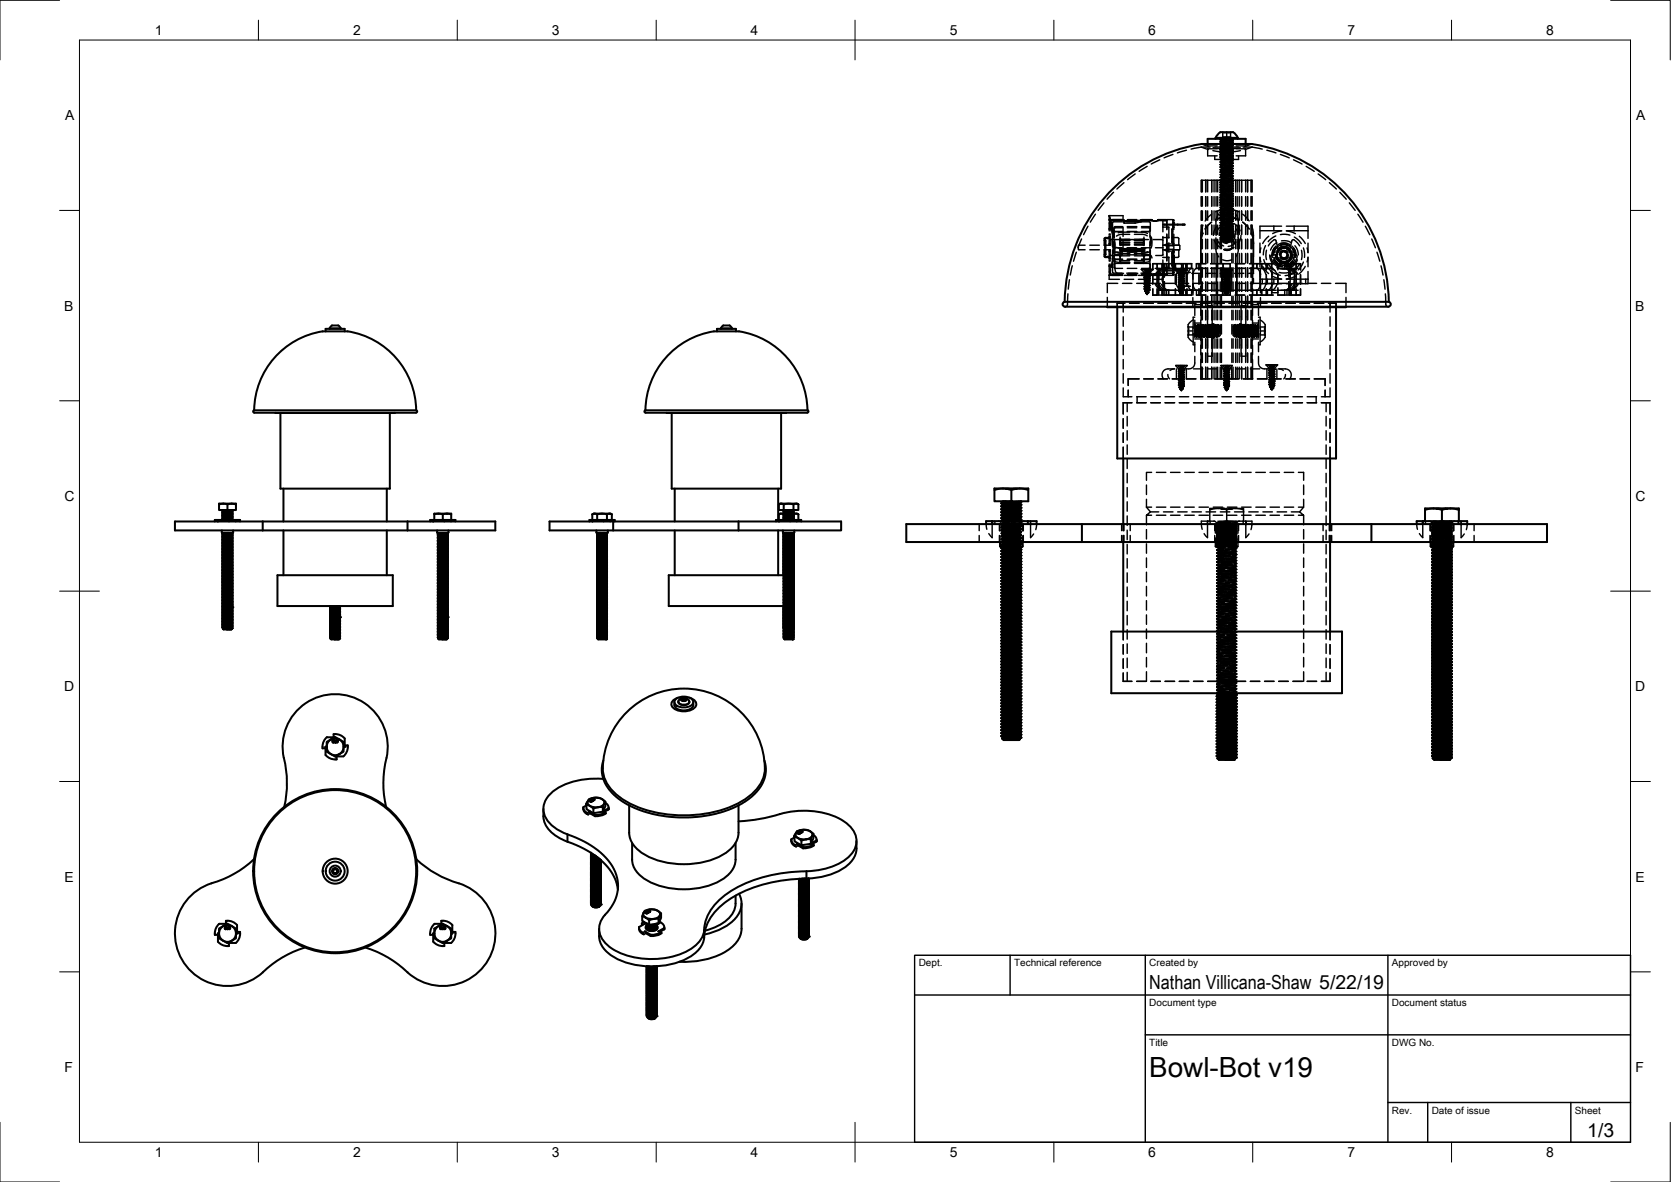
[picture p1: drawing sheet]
<svg xmlns="http://www.w3.org/2000/svg" width="420mm" height="297mm" viewBox="0 0 420 297" stroke-linecap="round" stroke-linejoin="round" font-family="sans-serif">
<defs><g id="words">
<text font-size="7" x="289" y="270.6">Bowl-Bot v19</text>
<g font-size="4.9">
<text x="289" y="248.5">Nathan Villicana-Shaw 5/22/19</text>
<text x="399.1" y="285.7">1/3</text>
</g>
<g font-size="3.5">
<text x="39" y="8.8">1</text>
<text x="88.8" y="8.8">2</text>
<text x="138.8" y="8.8">3</text>
<text x="188.7" y="8.8">4</text>
<text x="238.8" y="8.8">5</text>
<text x="288.7" y="8.8">6</text>
<text x="338.8" y="8.8">7</text>
<text x="388.8" y="8.8">8</text>
<text x="16.4" y="30.2">A</text>
<text x="411.4" y="30.2">A</text>
<text x="16.2" y="78">B</text>
<text x="411.2" y="78">B</text>
<text x="16.2" y="125.9">C</text>
<text x="411.2" y="125.9">C</text>
<text x="16.2" y="173.7">D</text>
<text x="411.2" y="173.7">D</text>
<text x="16.2" y="221.6">E</text>
<text x="411.2" y="221.6">E</text>
<text x="16.2" y="269.4">F</text>
<text x="411.2" y="269.4">F</text>
<text x="39" y="290.8">1</text>
<text x="88.8" y="290.8">2</text>
<text x="138.8" y="290.8">3</text>
<text x="188.7" y="290.8">4</text>
<text x="238.8" y="290.8">5</text>
<text x="288.7" y="290.8">6</text>
<text x="338.8" y="290.8">7</text>
<text x="388.8" y="290.8">8</text>
</g>
<g font-size="2.5">
<text x="231" y="242.9">Dept.</text>
<text x="255" y="242.9">Technical reference</text>
<text x="289" y="242.9">Created by</text>
<text x="350" y="242.9">Approved by</text>
<text x="289" y="252.8">Document type</text>
<text x="350" y="252.8">Document status</text>
<text x="289" y="262.9">Title</text>
<text x="350" y="262.9">DWG No.</text>
<text x="350" y="279.9">Rev.</text>
<text x="360" y="279.9">Date of issue</text>
<text x="396" y="279.9">Sheet</text>
</g>
</g></defs>
<!-- layer: Visible -->
<g fill="none" stroke="#000" stroke-width=".51">
<path d="M302.1 36.2h11.7a40.1 40.1 0 0 1 32.7 25.5 40.3 40.3 0 0 1 2.7 14.1 .67 .67 0 0 1 .4 .9 .67 .67 0 0 1-.9 .4h-79.9a1.12 1.12 0 0 1-1.6-.8l.5-.5a40.8 40.8 0 0 1 34.5-39.6M303.7 36.2v-1.3h9.5v1.3M306.8 33.2h2a1.89 1.89 0 0 1 2.4 1.4M306.9 33.2l-.9 .8-.3 .6M311.2 34.6h-5.6v.3M311.2 34.6v.3M267.7 75.8h81.5M278.4 77.1v.1h60v-.1M280.9 77.2v38h55v-38M81.1 83.3h2.7a17.7 17.7 0 0 1 14.1 5 20.4 20.4 0 0 1 6.7 14.8M81.1 83.3a20.4 20.4 0 0 0-17.2 19.8M81.9 83.3v-.7h4.8v.7"/>
<path d="M82.9 82.6v-.1h2.8v.1M85.7 82.5a1.46 1.46 0 0 0-1.9-.7h-.3l-.6 .7M179.5 83.3h2.7a17.7 17.7 0 0 1 14.1 5 20.4 20.4 0 0 1 6.7 14.8M179.5 83.3a20.4 20.4 0 0 0-17.2 19.8l-.3 .3 .3 .3M180.3 83.3v-.7h4.7v.7M181.3 82.6v-.1h2.7v.1M184 82.5a1.44 1.44 0 0 0-1.8-.7h-.3l-.6 .7M63.8 103.2l40.5-.1a.4 .4 0 0 1 .5 .1 .4 .4 0 0 1 0 .5 .4 .4 0 0 1-.6 0h-39.3a1 1 0 0 1-1.3-.3zM69.3 103.7h30M70.5 103.8v19h27.5v-19M162.3 103.1h40.7M167.6 103.7h30.1"/>
<path d="M168.9 103.8v19h27.5v-19M203 103.1a.39 .39 0 0 1 .2 .6 .39 .39 0 0 1-.6 0h-40.3M282.4 115.2v16.5M334.4 115.2v16.5M54.8 130.7v.3M54.8 130.7h-.8v.3M54.8 130.7h2.4M55.1 126.8v1.4h2.1l-1 .1M55.1 126.6h4.2v.2l-1-.2-1.1 .2-1.1-.2-1 .2zM55.8 133.3l.1 .6M55.9 133.9h2.6M55.9 128.8l.3 .2"/>
<path d="M55.9 129.2l.3 .2M55.9 129.6l.3 .1M55.9 129.9l.3 .2M55.9 130.3l.3 .2M55.9 134.1l.3 .1M55.9 134.5l.3 .1M55.9 134.8l.3 .2M55.9 135.2l.3 .1M55.9 135.6l.3 .1M55.9 136l.3 .1M55.9 136.3l.3 .2M55.9 136.7l.3 .1"/>
<path d="M55.9 137.1l.3 .1M55.9 137.5l.3 .1M55.9 137.8l.3 .2M55.9 138.2l.3 .2M55.9 138.6l.3 .1M55.9 139l.3 .1M55.9 139.7l.3 .2M55.9 128.4h.1M55.9 128.8h.1M55.9 129.2h.1M55.9 129.5v.1M55.9 129.9h.1"/>
<path d="M55.9 130.3h.1M55.9 130.6v.1M55.9 134v.1M55.9 134.4v.1M55.9 134.8h.1M55.9 135.2h.1M55.9 135.5v.1M55.9 135.9v.1M55.9 136.3h.1M55.9 136.7h.1M55.9 137v.1M55.9 137.4v.1"/>
<path d="M55.9 137.8h.1M55.9 138.2h.1M55.9 138.5v.1M55.9 138.9v.1M55.9 139.3h.1M55.9 139.7h.1M56.1 128.2h.1M56.1 133.9l-.2 .1M56.2 128.3l-.3 .1M56.2 128.6l-.3 .2M56.2 129l-.3 .1M56.2 129.4l-.3 .1"/>
<path d="M56.2 129.8l-.3 .1M56.2 130.1l-.3 .2M56.2 130.5l-.3 .1M56.2 134.3l-.3 .1M56.2 134.6l-.3 .2M56.2 135l-.3 .2M56.2 135.4l-.3 .1M56.2 135.8l-.3 .1M56.2 136.1l-.3 .2M56.2 136.5l-.3 .2M56.2 136.9l-.3 .1M56.2 137.3l-.3 .1"/>
<path d="M56.2 137.6l-.3 .2M56.2 138l-.3 .2M56.2 138.4l-.3 .1M56.2 138.8l-.3 .1M56.2 139.1l-.3 .2M56.2 139.5l-.3 .2M56.2 139.9l-.3 .1M56.2 128.2v.1M56.2 128.6h.1M56.2 129h.1M56.2 129.3v.1M56.2 129.7v.1"/>
<path d="M56.2 130.1h.1M56.2 130.5h.1M56.2 134.2v.1M56.2 134.6h.1M56.2 135h.1M56.2 135.3v.1M56.2 135.7v.1M56.2 136.1h.1M56.2 136.5h.1M56.2 136.8v.1M56.2 137.2v.1M56.2 137.6h.1"/>
<path d="M56.2 138h.1M56.2 138.4h.1M56.2 138.7v.1M56.2 139.1h.1M56.2 139.5h.1M56.2 139.9h.1M56.5 128.2h-.3M57.2 126.8v1.4h2.1v-1.4M57.2 130.7h2.1M57.2 130.7l.4 .3M57.5 133.9l-1.6 .1M58.2 128.4l-2 .2"/>
<path d="M58.2 128.8l-2 .2M58.2 129.2l-2 .1M58.2 129.5l-2 .2M58.2 129.9l-2 .2M58.2 130.3l-2 .2M58.2 134l-2 .2M58.2 134.4l-2 .2M58.2 134.8l-2 .2M58.2 135.2l-2 .1M58.2 135.5l-2 .2M58.2 135.9l-2 .2M58.2 136.3l-2 .2"/>
<path d="M58.2 136.7l-2 .1M58.2 137l-2 .2M58.2 137.4l-2 .2M58.2 137.8l-2 .2M58.2 138.2l-2 .2M58.2 138.5l-2 .2M58.2 138.9l-2 .2M58.2 139.3l-2 .2M58.2 139.7l-2 .2M58.2 129.2l-2 .2M58.2 129.5l-2 .3M58.2 134.1l-2 .2"/>
<path d="M58.2 134.5l-2 .1M58.2 135.2l-2 .2M58.2 135.6l-2 .2M58.2 136l-2 .1M58.2 136.7l-2 .2M58.2 137.1l-2 .2M58.2 137.5l-2 .1M58.2 138.6l-2 .2M58.2 128.8l.2 .2-2.5 .2M58.2 130.3l.2 .2-2.5 .1M58.2 128.4l.2 .2M58.2 129.2l.2 .1"/>
<path d="M58.2 129.6l.2 .1M58.2 129.9l.2 .2M58.2 134.1l.2 .1M58.2 134.5l.2 .1M58.2 134.8l.2 .2M58.2 135.2l.2 .1M58.2 135.6l.2 .1M58.2 136l.2 .1M58.2 136.3l.2 .2M58.2 136.7l.2 .1M58.2 137.1l.2 .1M58.2 137.5l.2 .1"/>
<path d="M58.2 137.8l.2 .2M58.2 138.2l.2 .2M58.2 138.6l.2 .1M58.2 138.9l.2 .2M58.2 139.3l.2 .2M58.2 139.7l.2 .1M58.2 128.4h.1M58.2 128.8h.1M58.2 129.2h.1M58.2 129.9h.1M58.2 130.3h.1M58.2 134v.1"/>
<path d="M58.2 134.4v.1M58.2 134.8h.1M58.2 135.2h.1M58.2 135.5v.1M58.2 135.9v.1M58.2 136.3h.1M58.2 136.7h.1M58.2 137v.1M58.2 137.4v.1M58.2 137.8h.1M58.2 138.2h.1M58.2 138.5v.1"/>
<path d="M58.2 139.3h.1M58.2 139.7h.1M58.3 133.9l-2.4 .2M58.4 128.2h.1M58.4 133.9l-.2 .1M58.4 139.8l-2.5 .2M58.4 128.2l-2.5 .2M58.4 128.6l-2.5 .2M58.4 129.3l-2.5 .2M58.4 129.7l-2.5 .2M58.4 130.1l-2.5 .2M58.4 134.2l-2.5 .2"/>
<path d="M58.4 134.6l-2.5 .2M58.4 135l-2.5 .2M58.4 135.3l-2.5 .2M58.4 135.7l-2.5 .2M58.4 136.1l-2.5 .2M58.4 136.5l-2.5 .2M58.4 136.8l-2.5 .2M58.4 137.2l-2.5 .2M58.4 137.6l-2.5 .2M58.4 138l-2.5 .2M58.4 138.4l-2.5 .1M58.4 138.7l-2.5 .2"/>
<path d="M58.4 139.1l-2.5 .2M58.4 139.5l-2.5 .2M58.4 128.3l-2.5 .1 .3 .2M58.4 129l-2.5 .2M58.4 129.4l-2.5 .2M58.4 129.8l-2.5 .1M58.4 130.5l-2.3 .2M58.4 134.3l-2.5 .2M58.4 135.4l-2.5 .2M58.4 135.8l-2.5 .2M58.4 136.2l-2.5 .1M58.4 136.9l-2.5 .2"/>
<path d="M58.4 137.3l-2.5 .2M58.4 137.7l-2.5 .1M58.4 138.4l-2.5 .2M58.4 138.8l-2.5 .2M58.4 139.1l-2.5 .2 .3 .2M58.4 139.9l-2.5 .2M58.4 134.3l-.2 .1M58.4 134.6l-.2 .2M58.4 135l-.2 .2M58.4 135.4l-.2 .1M58.4 135.8l-.2 .1M58.4 136.2l-.2 .1"/>
<path d="M58.4 136.5l-.2 .2M58.4 136.9l-.2 .1M58.4 137.3l-.2 .1M58.4 137.7l-.2 .1M58.4 138l-.2 .2M58.4 138.4l-.2 .1M58.4 138.8l-.2 .1M58.4 139.2l-.2 .1M58.4 139.5l-.2 .2M58.4 139.9l-.2 .1M58.4 128.3l-.2 .1M58.4 128.6l-.2 .2"/>
<path d="M58.4 129l-.2 .2M58.4 129.4l-.2 .1M58.4 129.8l-.2 .1M58.4 130.1l-.2 .2M58.4 130.5l-.2 .2M58.4 128.2v.1M58.4 128.6h.1M58.4 129h.1M58.4 129.3v.1M58.4 129.7v.1M58.4 130.1h.1M58.4 130.5h.1"/>
<path d="M58.4 134.2v.1M58.4 134.6h.1M58.4 135h.1M58.4 135.3v.1M58.4 135.7v.1M58.4 136.1v.1M58.4 136.5h.1M58.4 136.8v.1M58.4 137.2v.1M58.4 137.6v.1M58.4 138h.1M58.4 138.4h.1"/>
<path d="M58.4 138.7v.1M58.4 139.1h.1M58.4 139.5h.1M58.4 139.9h.1M58.6 133.3v.5M58.6 133.8l-.1 .1M59.3 130.7h1.1v.3M59.3 130.7v.3M66.1 131h-22.1v2.3h22.1M66.1 131h36.4M66.1 133.3h36.4M66.1 131v2.3"/>
<path d="M71.3 122.8v8.2M71.3 133.3v11.3M97.3 122.8v8.2M97.3 133.3v11.3M102.5 131h22v2.3h-22M102.5 131v2.3M108.9 130.7v.3zM108.9 130.7h-.7v.3M108.9 130.7h1.4a1.43 1.43 0 0 1 1.4 .2v.1M109.2 129.1h3.2l-1.1 .2-.8-.2-1.3 .2zM109.2 129.3v1.4M109.9 133.3l.1 .6"/>
<path d="M110 133.9h2.7M110.1 134l.2 .1M110.1 134.3l.2 .2M110.1 134.7l.2 .2M110.1 135.1l.2 .1M110.1 135.5l.2 .1M110.1 135.8l.2 .2M110.1 136.2l.2 .1M110.1 136.6l.2 .1M110.1 137l.2 .1M110.1 137.3l.2 .2M110.1 137.7l.2 .1"/>
<path d="M110.1 138.1l.2 .1M110.1 138.5l.2 .1M110.1 138.8l.2 .2M110.1 139.6l.2 .1M110.1 140l.2 .1M110.1 133.9h.1M110.1 134.3h.1M110.1 134.6v.1M110.1 135v.1M110.1 135.4v.1M110.1 135.8h.1M110.1 136.2h.1"/>
<path d="M110.1 136.5v.1M110.1 136.9v.1M110.1 137.3h.1M110.1 137.7h.1M110.1 138v.1M110.1 138.4v.1M110.1 138.8h.1M110.1 139.2h.1M110.1 139.5v.1M110.1 139.9v.1M110.3 133.9l-.2 .1M110.3 134.1h.1"/>
<path d="M110.3 134.5h.1M110.3 134.8v.1M110.3 135.2v.1M110.3 135.6h.1M110.3 136h.1M110.3 136.3v.1M110.3 136.7v.1M110.3 137.1h.1M110.3 137.5h.1M110.3 137.8v.1M110.3 138.2v.1M110.3 138.6h.1"/>
<path d="M110.3 139h.1M110.3 139.3v.1M110.3 139.7v.1M110.3 134.1l-.2 .2M110.3 134.5l-.2 .1M110.3 134.9l-.2 .1M110.3 135.3l-.2 .1M110.3 135.6l-.2 .2M110.3 136l-.2 .2M110.3 136.4l-.2 .1M110.3 136.8l-.2 .1M110.3 137.1l-.2 .2"/>
<path d="M110.3 137.5l-.2 .2M110.3 137.9l-.2 .1M110.3 138.3l-.2 .1M110.3 138.6l-.2 .2M110.3 139l-.2 .2M110.3 139.4l-.2 .1M110.3 139.8l-.2 .1M111.3 129.3v1.4h2.1M112.3 133.9l-2 .2M112.3 134.3l-2 .2M112.3 134.7l-2 .2M112.3 135.1l-2 .2"/>
<path d="M112.3 135.5l-2 .1M112.3 135.8l-2 .2M112.3 136.2l-2 .2M112.3 136.6l-2 .2M112.3 137l-2 .1M112.3 137.3l-2 .2M112.3 137.7l-2 .2M112.3 138.1l-2 .2M112.3 138.5l-2 .1M112.3 138.8l-2 .2M112.3 139.2l-2 .2M112.3 139.6l-2 .2"/>
<path d="M112.3 140l-2 .1M112.3 134.7l-2 .1M112.3 135.1l-2 .1M112.3 135.4l-2 .2M112.3 136.2l-2 .1M112.3 136.5l-2 .2M112.3 136.9l-2 .2M112.3 137.7l-2 .1M112.3 138l-2 .2M112.3 138.4l-2 .2M112.3 139.2l-2 .1M112.3 139.5l-2 .2"/>
<path d="M112.3 139.9l-2 .2M112.3 133.9l.3 .2M112.3 134.3l.3 .2M112.3 134.7l.3 .1M112.3 135.1l.3 .1M112.3 135.5l.3 .1M112.3 135.8l.3 .2M112.3 136.2l.3 .1M112.3 136.6l.3 .1M112.3 137l.3 .1M112.3 137.3l.3 .2M112.3 137.7l.3 .1"/>
<path d="M112.3 138.1l.3 .1M112.3 138.5l.3 .1M112.3 138.8l.3 .2M112.3 139.2l.3 .1M112.3 139.6l.3 .1M112.3 140l.3 .1M112.3 133.9h.1M112.3 134.3h.1M112.3 134.7h.1M112.3 135v.1M112.3 135.4v.1M112.3 135.8h.1"/>
<path d="M112.3 136.2h.1M112.3 136.5v.1M112.3 136.9v.1M112.3 137.3h.1M112.3 137.7h.1M112.3 138v.1M112.3 138.4v.1M112.3 139.2h.1M112.3 139.5v.1M112.3 139.9v.1M112.4 129.1h1.1v.2zM112.6 134.1l-2.5 .2"/>
<path d="M112.6 134.5l-2.5 .1M112.6 134.8l-2.5 .2M112.6 135.2l-2.5 .2M112.6 135.6l-2.5 .2M112.6 136l-2.5 .2M112.6 136.3l-2.5 .2M112.6 136.7l-2.5 .2M112.6 137.1l-2.5 .2M112.6 137.5l-2.5 .2M112.6 137.8l-2.5 .2M112.6 138.2l-2.5 .2M112.6 138.6l-2.5 .2"/>
<path d="M112.6 139l-2.5 .2M112.6 139.3l-2.5 .2M112.6 139.7l-2.5 .2M112.6 134.5l-2.5 .2M112.6 134.9l-2.5 .2M112.6 135.3l-2.5 .2M112.6 136.4l-2.5 .2M112.6 136.8l-2.5 .2M112.6 137.9l-2.5 .2M112.6 138.3l-2.5 .2M112.6 139l-2.5 .2 .2 .1M112.6 139.4l-2.5 .2"/>
<path d="M112.6 139.8l-2.5 .2M112.6 136l-.3 .2M112.6 136.4l-.3 .1M112.6 136.8l-.3 .1M112.6 137.1l-.3 .2M112.6 137.5l-.3 .2M112.6 137.9l-.3 .1M112.6 138.3l-.3 .1M112.6 138.6l-.3 .2M112.6 139l-.3 .2M112.6 139.4l-.3 .1M112.6 139.8l-.3 .1"/>
<path d="M112.6 134.1l-.3 .2M112.6 134.5l-.3 .2M112.6 134.9l-.3 .2M112.6 135.3l-.3 .1M112.6 135.6l-.3 .2M112.6 134.1h.1M112.6 134.5h.1M112.6 134.8v.1M112.6 135.2v.1M112.6 135.6h.1M112.6 136h.1M112.6 136.3v.1"/>
<path d="M112.6 136.7v.1M112.6 137.1h.1M112.6 137.5h.1M112.6 137.8v.1M112.6 138.2v.1M112.6 138.6h.1M112.6 139h.1M112.6 139.3v.1M112.6 139.7v.1M112.8 133.3l-.1 .6M113.4 130.7h1.1v.3M113.4 130.7v.3"/>
<path d="M113.5 129.3v1.4M148.9 129.3l.5-.2 .8 .2M148.9 129.3l.1 1.4M148.9 129.3l.4-.2h4.2l.3 .2M148.9 130.7h-.7v.3M149 130.7v.3zM149 130.7h2.4M150 133.3l.1 .6M150.1 133.9h2.6M150.1 134.1l.3 .1M150.1 134.8l.3 .1M150.1 135.2l.3 .1"/>
<path d="M150.1 135.6l.3 .1M150.1 136.3l.3 .1M150.1 136.7l.3 .1M150.1 137.1l.3 .1M150.1 137.4l.3 .2M150.1 137.8l.3 .2M150.1 138.2l.3 .1M150.1 138.6l.3 .1M150.1 138.9l.3 .2M150.1 139.3l.3 .2M150.1 139.7l.3 .1M150.1 134v.1"/>
<path d="M150.1 134.4h.1M150.1 134.8h.1M150.1 135.1v.1M150.1 135.5v.1M150.1 135.9h.1M150.1 136.3h.1M150.1 136.6v.1M150.1 137h.1M150.1 137.4h.1M150.1 137.8h.1M150.1 138.1v.1M150.1 138.5h.1"/>
<path d="M150.1 138.9h.1M150.1 139.3h.1M150.1 139.6v.1M150.2 129.3l.9-.2 1.5 .2 .8-.2 .4 .2M150.2 129.3v1.4M150.3 133.9l-.2 .1M150.4 139.1l-.3 .1M150.4 134.2l-.3 .2M150.4 134.6l-.3 .2M150.4 135l-.3 .1M150.4 135.3l-.3 .2M150.4 135.7l-.3 .2"/>
<path d="M150.4 136.1l-.3 .2M150.4 136.5l-.3 .1M150.4 136.8l-.3 .2M150.4 137.2l-.3 .2M150.4 137.6l-.3 .1M150.4 138l-.3 .1M150.4 138.4l-.3 .1M150.4 138.7l-.3 .2M150.4 139.5l-.3 .1M150.4 139.9l-.3 .1M150.4 134.2h.1M150.4 134.6h.1"/>
<path d="M150.4 134.9v.1M150.4 135.3v.1M150.4 135.7h.1M150.4 136.1h.1M150.4 136.4v.1M150.4 137.2h.1M150.4 137.6h.1M150.4 138h.1M150.4 138.3v.1M150.4 138.7h.1M150.4 139.1h.1M150.4 139.4v.1"/>
<path d="M150.4 139.8v.1M151.1 133.9l-1 .1M151.4 130.7h2.1M151.4 130.7l.4 .3M152 133.9l-1.9 .2M152.4 134.1l-2 .1M152.4 134.4l-2 .2M152.4 134.8l-2 .2M152.4 135.2l-2 .1M152.4 135.5l-2 .2M152.4 135.9l-2 .2M152.4 136.3l-2 .2"/>
<path d="M152.4 136.7l-2 .1M152.4 137l-2 .2M152.4 137.4l-2 .2M152.4 137.8l-2 .2M152.4 138.2l-2 .2M152.4 138.5l-2 .2M152.4 138.9l-2 .2M152.4 139.3l-2 .2M152.4 139.7l-2 .2M152.4 134l-2 .2M152.4 134.8l-2 .1M152.4 135.1l-2 .2"/>
<path d="M152.4 136.3l-2 .1M152.4 136.6l-2 .2M152.4 138.1l-2 .2M152.4 139.3l-2 .1M152.4 139.6l-2 .2M152.4 135.2l.2 .1-2.5 .2M152.4 136.3l.2 .1-2.5 .2M152.4 137.8l.2 .2-2.5 .1M152.4 134.1l.2 .1M152.4 134.4l.2 .2M152.4 134.8l.2 .1M152.4 135.5l.2 .2"/>
<path d="M152.4 135.9l.2 .2M152.4 136.7l.2 .1M152.4 137l.2 .2M152.4 137.4l.2 .2M152.4 138.2l.2 .1M152.4 138.5l.2 .2M152.4 138.9l.2 .2M152.4 139.3l.2 .1M152.4 139.7l.2 .1M152.4 134v.1M152.4 134.4h.1M152.4 134.8h.1"/>
<path d="M152.4 135.1v.1M152.4 135.9h.1M152.4 136.3h.1M152.4 136.6v.1M152.4 137h.1M152.4 137.4h.1M152.4 137.8h.1M152.4 138.1v.1M152.4 138.5h.1M152.4 138.9h.1M152.4 139.3h.1M152.4 139.6v.1"/>
<path d="M152.5 133.9l-.1 .1M152.6 129.3v1.4M152.6 134.2l-2.5 .2M152.6 134.6l-2.5 .2M152.6 134.9l-2.5 .2M152.6 135.7l-2.5 .2M152.6 136.1l-2.5 .2M152.6 136.8l-2.5 .2M152.6 137.2l-2.5 .2M152.6 137.6l-2.5 .2M152.6 138.3l-2.5 .2M152.6 138.7l-2.5 .2"/>
<path d="M152.6 139.1l-2.5 .2M152.6 139.4l-2.5 .2M152.6 139.8l-2.5 .2M152.6 134.2l-2.5 .2 .3 .2M152.6 135l-2.5 .2M152.6 135.4l-2.5 .2M152.6 135.7l-2.5 .2 .3 .2M152.6 136.5l-2.5 .2M152.6 136.9l-2.5 .2M152.6 138l-2.5 .2M152.6 138.4l-2.5 .2M152.6 139.5l-2.5 .2"/>
<path d="M152.6 139.9l-2.5 .1M152.6 135l-.2 .1M152.6 136.1l-.2 .2M152.6 136.5l-.2 .1M152.6 136.9l-.2 .1M152.6 137.3l-.2 .1M152.6 137.6l-.2 .2M152.6 138l-.2 .1M152.6 138.4l-.2 .1M152.6 138.7l-.2 .2M152.6 139.1l-.2 .2M152.6 139.5l-.2 .1"/>
<path d="M152.6 139.9l-.2 .1M152.6 134.2l-.2 .2M152.6 134.6l-.2 .2M152.6 135.4l-.2 .1M152.6 135.7l-.2 .2M152.6 134.2h.1M152.6 134.6h.1M152.6 134.9v.1M152.6 135.3v.1M152.6 135.7h.1M152.6 136.1h.1M152.6 136.4v.1"/>
<path d="M152.6 136.8v.1M152.6 137.2h.1M152.6 137.6h.1M152.6 138h.1M152.6 138.3v.1M152.6 138.7h.1M152.6 139.1h.1M152.6 139.4v.1M152.6 139.8v.1M152.8 133.3l-.1 .6M153.5 130.7h1.1v.3M153.5 130.7v.3"/>
<path d="M153.8 129.3v1.4M154.2 131h-16v2.3h16M154.2 131h31.5M154.2 133.3h31.5M154.2 131v2.3M169.7 122.8v8.2M169.7 133.3v11.3M185.7 131h25.8v2.3h-25.8M185.7 131v2.3M195.7 122.8v7.9M195.7 133.3v11.3M195.8 126.8l.6-.2 .7 .2"/>
<path d="M195.8 126.8v1.4h1.3M195.8 126.8l.4-.2h4.2l.3 .2M195.8 129.3v1.4M195.9 130.7v.3zM195.9 130.7h-.8v.3M195.9 130.7h4.5M196.8 133.3l.2 .6M197 133.9h2.6M197 129.3l-.7-.2-.5 .2M197 128.2l.3 .1M197 128.6l.3 .1M197 128.9l.3 .2"/>
<path d="M197 134.2l.3 .1M197 134.9l.3 .2M197 135.3l.3 .2M197 136l.3 .2M197 136.4l.3 .2M197 136.8l.3 .1M197 137.2l.3 .1M197 137.5l.3 .2M197 137.9l.3 .2M197 138.3l.3 .1M197 138.7l.3 .1M197 139.1l.3 .1"/>
<path d="M197 139.4l.3 .2M197 139.8l.3 .1M197 128.5v.1M197 128.9h.1M197 129.3l.1 1.4M197 134v.1M197 134.1v.1M197 134.4h.1M197 134.5h.1M197 134.8h.1M197 134.9h.1M197 135.1v.1"/>
<path d="M197 135.3h.1M197 135.5v.1M197 135.6v.1M197 135.9h.1M197 136h.1M197 136.3h.1M197 136.4h.1M197 136.6v.1M197 136.7v.1M197 137h.1M197 137.1v.1M197 137.4h.1"/>
<path d="M197 137.5h.1M197 137.8h.1M197 137.9h.1M197 138.1v.1M197 138.2v.1M197 138.5h.1M197 138.6v.1M197 138.9h.1M197 139v.1M197 139.3h.1M197 139.4h.1M197 139.6v.1"/>
<path d="M197 139.7v.1M197 134.1h.1M197 135.2h.1M197 135.6h.1M197 136.7h.1M197 137.1h.1M197 137.4l.1 .1M197 138.2h.1M197 138.6h.1M197 138.9l.1 .1M197 139.7h.1M197.1 126.8l1.2-.2 1.2 .2 .6-.2 .6 .2"/>
<path d="M197.1 126.8v1.4M197.1 128.2h2.4M197.2 133.9l-.2 .1M197.2 134.3l-.2 .1M197.2 134.6l-.2 .2M197.2 135l-.2 .1M197.2 135.4l-.2 .1M197.2 135.8l-.2 .1M197.2 136.2l-.2 .1M197.2 136.5l-.2 .1M197.2 136.9l-.2 .1M197.2 137.3l-.2 .1"/>
<path d="M197.2 137.7h-.2M197.2 138l-.2 .1M197.2 138.4l-.2 .1M197.2 138.8l-.2 .1M197.2 139.2h-.2M197.2 139.5l-.2 .1M197.2 139.9l-.2 .1M197.2 134.4l-.1 .1M197.2 134.8h-.2M197.2 135.1l-.2 .1M197.2 135.5l-.2 .1M197.2 135.9l-.1 .1"/>
<path d="M197.2 136.3h-.2M197.2 136.6l-.2 .1M197.2 137l-.2 .1M197.2 137.4h-.2M197.2 137.8h-.2M197.2 138.1l-.2 .1M197.2 138.5l-.2 .1M197.2 138.9h-.2M197.2 139.3h-.2M197.2 139.6l-.2 .1M197.3 133.9h.1M197.3 134h-.3"/>
<path d="M197.3 134.3l-.3 .1M197.3 134.7l-.3 .1M197.3 135.1h-.3M197.3 135.5h-.3M197.3 135.8l-.3 .1M197.3 136.2l-.3 .1M197.3 136.6h-.3M197.3 137h-.3M197.3 137.3l-.3 .1M197.3 137.7l-.3 .1M197.3 138.1h-.3M197.3 138.5h-.3"/>
<path d="M197.3 138.8l-.3 .1M197.3 139.2l-.3 .1M197.3 139.6h-.3M197.3 140h-.3M197.3 133.9l-.3 .2M197.3 129.1h-1.1l-.4 .2M197.3 128.4l-.3 .1M197.3 128.7l-.3 .2M197.3 129.1l-.3 .2M197.3 130.6l-.1 .1M197.3 134l-.3 .1M197.3 134.4l-.3 .1"/>
<path d="M197.3 134.7l-.3 .2M197.3 135.1l-.3 .1M197.3 135.5l-.3 .1M197.3 135.9l-.3 .1M197.3 136.2l-.3 .2M197.3 136.6l-.3 .1M197.3 137l-.3 .1M197.3 137.4l-.3 .1M197.3 137.7l-.3 .2M197.3 138.1l-.3 .1M197.3 138.5l-.3 .1M197.3 138.9l-.3 .1"/>
<path d="M197.3 139.2l-.3 .2M197.3 139.6l-.3 .1M197.3 140l-.3 .1M197.3 128.3v.1M197.3 128.7h.1M197.3 129.1h.1M197.3 129.4v.1M197.3 129.8v.1M197.3 130.2h.1M197.3 130.6h.1M197.3 134.3v.1M197.3 134.7h.1"/>
<path d="M197.3 135.1h.1M197.3 135.8v.1M197.3 136.2h.1M197.3 136.6h.1M197.3 136.9v.1M197.3 137.3v.1M197.3 137.7h.1M197.3 138.4v.1M197.3 138.8v.1M197.3 139.2h.1M197.3 139.6h.1M197.3 139.9v.1"/>
<path d="M197.8 133.9l-.5 .1M198.3 130.7l.4 .3M198.9 130.7h.5M199 128.2l-1.7 .1M199.3 128.2l-2 .2M199.3 128.6l-2 .1M199.3 128.9l-2 .2M199.3 129.3l-2 .2M199.3 129.7l-2 .2M199.3 130.1l-2 .1M199.3 130.4l-2 .2M199.3 134.1l-2 .3"/>
<path d="M199.3 134.5l-2 .2M199.3 134.9l-2 .2M199.3 135.3l-2 .2M199.3 135.7l-2 .2M199.3 136l-2 .2M199.3 136.4l-2 .2M199.3 136.8l-2 .2M199.3 137.2l-2 .2M199.3 137.5l-2 .2M199.3 137.9l-2 .2M199.3 138.3l-2 .2M199.3 138.7l-2 .2"/>
<path d="M199.3 139.1l-2 .1M199.3 139.4l-2 .2M199.3 139.8l-2 .2M199.3 128.5l-2 .2M199.3 129.3l-2 .1M199.3 129.6l-2 .2M199.3 130l-2 .2M199.3 134.1l-2 .2M199.3 135.6l-2 .2M199.3 136.8l-2 .1M199.3 137.1l-2 .2M199.3 138.3l-2 .1"/>
<path d="M199.3 138.6l-2 .2M199.3 139l-2 .2M199.3 139.7l-2 .2M199.3 129.3l.2 .1-2.5 .2 .3-.1M199.3 129.7l.2 .1-2.5 .2 .3-.1M199.3 130.1l.2 .1-2.5 .2 .3-.2M199.3 130.4l.2 .2-1.5 .1M199.3 134.9l.2 .2-2.5 .2M199.3 136.4l.2 .2-2.5 .1M199.3 129.6l.2-.1-2.5 .2 .3 .1M199.3 130l.2-.1-2.5 .1 .3 .2M199.3 130.4l.2-.2-2.5 .2 .3 .2"/>
<path d="M199.3 128.6l.2 .1M199.3 128.9l.2 .2M199.3 134.2l.2 .1M199.3 134.5l.2 .2M199.3 135.3l.2 .1M199.3 135.7l.2 .1M199.3 136l.2 .2M199.3 136.8l.2 .1M199.3 137.2l.2 .1M199.3 137.5l.2 .2M199.3 137.9l.2 .2M199.3 138.3l.2 .1"/>
<path d="M199.3 138.7l.2 .1M199.3 139.1l.2 .1M199.3 139.4l.2 .2M199.3 139.8l.2 .1M199.3 128.5v.1M199.3 128.9h.1M199.3 129.3h.1M199.3 129.6v.1M199.3 130v.1M199.3 130.4h.1M199.3 134.5h.1M199.3 134.9h.1"/>
<path d="M199.3 135.3h.1M199.3 135.6v.1M199.3 136h.1M199.3 136.4h.1M199.3 136.8h.1M199.3 137.1v.1M199.3 137.5h.1M199.3 137.9h.1M199.3 138.2v.1M199.3 138.6v.1M199.3 139v.1M199.3 139.4h.1"/>
<path d="M199.3 139.7v.1M199.3 128.2l.2 .1M199.3 129.2l1-.1 .4 .2M199.4 135.2l.1 .1h-.1M199.4 136.3l.1 .1-.1 .1M199.4 137.8l.1 .1-.1 .1M199.4 134.1l.1 .1M199.4 134.5l.1 .1M199.4 134.8l.1 .1M199.4 135.6l.1 .1M199.4 136l.1 .1M199.4 136.7l.1 .1"/>
<path d="M199.4 137.1l.1 .1M199.4 137.5l.1 .1M199.4 138.2l.1 .1M199.4 138.6l.1 .1M199.4 139l.1 .1M199.4 139.3l.1 .1M199.4 139.7l.1 .1M199.5 134.2h.1M199.5 134.6h.1M199.5 135h.1M199.5 135.4h.1M199.5 136.1h.1"/>
<path d="M199.5 136.5h.1M199.5 136.9h.1M199.5 137.6h.1M199.5 138h.1M199.5 138.4h.1M199.5 126.8v1.4h1.2v-1.4M199.5 133.9h.1M199.5 129.3v1.4M199.5 139.6l-2.5 .1M199.5 139.9l-2.5 .2M199.5 128.3l-2.5 .2M199.5 128.7l-2.5 .2"/>
<path d="M199.5 129.1l-2.5 .2M199.5 133.9l-2.5 .2M199.5 134.3l-2.5 .2M199.5 134.7l-2.5 .2M199.5 135.4l-2.5 .2M199.5 135.8l-2.5 .2M199.5 136.2l-2.5 .2M199.5 136.9l-2.5 .2M199.5 137.3l-2.5 .2M199.5 137.7l-2.5 .2M199.5 138.1l-2.5 .1M199.5 138.4l-2.5 .2"/>
<path d="M199.5 138.8l-2.5 .2M199.5 139.2l-2.5 .2M199.5 128.4l-2.5 .2M199.5 129.1l-2.5 .2 .3 .1M199.5 134l-2.5 .2M199.5 134.4l-2.5 .1 .3 .2M199.5 135.1l-2.5 .2M199.5 135.5l-2.5 .2 .3 .1M199.5 135.9l-2.5 .1M199.5 136.6l-2.5 .2M199.5 137l-2.5 .2M199.5 137.4l-2.5 .1"/>
<path d="M199.5 138.1l-2.5 .2M199.5 138.5l-2.5 .2M199.5 138.9l-2.5 .2M199.5 139.6l-2.5 .2M199.5 140l-2.5 .2M199.5 134.2h-.1M199.5 134.6h-.1M199.5 134.9l-.1 .1M199.5 135.7h-.1M199.5 136.1h-.1M199.5 136.8h-.1M199.5 137.2h-.1"/>
<path d="M199.5 137.6h-.1M199.5 138.3l-.1 .1M199.5 138.7h-.1M199.5 139.1h-.1M199.5 139.4l-.1 .1M199.5 139.8l-.1 .1M199.5 135.7h.1M199.5 137.2l-.1 .1M199.5 138.7l-.1 .1M199.5 139.5h-.1M199.5 139.9h-.1M199.5 129.1h.9l.3 .2"/>
<path d="M199.5 134l-.2 .1M199.5 134.4l-.2 .1M199.5 134.7l-.2 .2M199.5 135.1l-.2 .2M199.5 135.5l-.2 .1M199.5 135.9l-.2 .1M199.5 136.2l-.2 .2M199.5 136.6l-.2 .2M199.5 137l-.2 .1M199.5 137.4l-.2 .1M199.5 137.7l-.2 .2M199.5 138.1l-.2 .2"/>
<path d="M199.5 138.5l-.2 .1M199.5 138.9l-.2 .1M199.5 139.2l-.2 .2M199.5 139.6l-.2 .1M199.5 140l-.2 .1M199.5 128.4l-.2 .1M199.5 128.7l-.2 .2M199.5 129.1l-.2 .2M199.5 128.3v.1M199.5 128.7h.1M199.5 129.1h.1M199.5 133.9v.1"/>
<path d="M199.5 134.3v.1M199.5 134.7h.1M199.5 134.9v.1M199.5 135.1h.1M199.5 135.3v.1M199.5 135.4v.1M199.5 135.8v.1M199.5 136.2h.1M199.5 136.4v.1M199.5 136.6h.1M199.5 136.8v.1M199.5 136.9v.1"/>
<path d="M199.5 137.2h.1M199.5 137.3v.1M199.5 137.7h.1M199.5 138.1h.1M199.5 138.3v.1M199.5 138.4v.1M199.5 138.7h.1M199.5 138.8v.1M199.5 139.1h.1M199.5 139.2h.1M199.5 139.4v.1M199.5 139.6h.1"/>
<path d="M199.5 139.8v.1M199.5 139.9v.1M199.5 137.3h.1M199.5 138.7v.1M199.5 139.1v.1M199.5 139.5h.1M199.5 139.9h.1M199.7 133.3l-.1 .6M200.4 130.7h1.1v.3M200.4 130.7v.3M200.7 129.3v1.4M227.9 131.7h44.1v4.5h-44.1z"/>
<path d="M249.5 131v.7zM249.5 131h-1.6v.7M249.5 131h8.9M250 123.1v2.9h4.3l-2 .1M250 122.8h8.6v.3l-1.7-.3h-1.2a5.6 5.6 0 0 1-3.4 0l-2.3 .3zM251.4 136.2l.1 1.1 .1 .1M251.6 137.5h5.4M251.8 126.5l.5 .3M251.8 127.3l.5 .3M251.8 128l.5 .3M251.8 129.5l.5 .3M251.8 137.8l.5 .3"/>
<path d="M251.8 138.5l.5 .3M251.8 139.3l.5 .3M251.8 126.4v.1M251.8 127.2v.1M251.8 127.9v.1M251.8 128.7v.1M251.8 129.4v.1M251.8 130.2v.1M251.8 130.9v.1M251.8 137.7v.1M251.8 138.4v.1M251.8 139.2v.1"/>
<path d="M251.8 139.9v.1M252.1 126l.2 .1M252.2 137.5l-.4 .2M252.3 126.1l-.5 .3M252.3 127.6l-.5 .3M252.3 128.4l-.5 .3M252.3 129.1l-.5 .3M252.3 129.9l-.5 .3M252.3 130.6l-.5 .3M252.3 138.1l-.5 .3M252.3 139.6l-.5 .3M252.3 126.1h.1"/>
<path d="M252.3 126.8v.1M252.3 127.6h.1M252.3 128.3v.1M252.3 129.1h.1M252.3 129.8v.1M252.3 130.6h.1M252.3 138.1h.1M252.3 138.8v.1M252.3 139.6h.1M252.9 126l-.6 .1M254.3 123.1v2.9h4.3v-2.9M254.3 130.9a.75 .75 0 0 1 .8 .8"/>
<path d="M255 137.5l-3.2 .2M256.3 126.5l-3.8 .3-.7 .4M256.3 127.3l-4 .3M256.3 128l-4 .4M256.3 128.8l-4 .3M256.3 129.5l-4 .4M256.3 130.3l-4 .3M256.3 137.8l-4 .3M256.3 138.5l-3.8 .3-.7 .4M256.3 139.2l-.3 .1-3.7 .3M256.3 126.4l-4 .4M256.3 127.2l-4 .4"/>
<path d="M256.3 127.9l-4 .4M256.3 128.7l-4 .4M256.3 129.4l-4 .4M256.3 130.2l-4 .4M256.3 130.9l-.1 .1M256.3 137.7l-4 .4M256.3 138.4l-4 .4M256.3 139.2l-4 .4M256.3 139.9l-4 .4M256.3 126.5l.5 .3M256.3 127.3l.5 .2M256.3 128l.5 .3"/>
<path d="M256.3 128.8l.5 .2M256.3 129.5l.5 .3M256.3 130.3l.5 .2M256.3 137.8l.5 .3M256.3 138.5l.5 .3M256.3 139.3l.5 .2M256.3 126.4v.1M256.3 127.2v.1M256.3 127.9v.1M256.3 128.7v.1M256.3 129.4v.1M256.3 130.2v.1"/>
<path d="M256.3 130.9v.1M256.3 137.7v.1M256.3 138.4v.1M256.3 139.9v.1M256.5 137.5l-4.7 .3M256.6 126h.2M256.7 137.5l-.4 .2M256.8 126l-5 .4M256.8 126.8l-5 .4M256.8 127.5l-5 .4M256.8 128.3l-5 .4M256.8 129l-5 .4"/>
<path d="M256.8 129.8l-5 .4M256.8 130.5l-5 .4M256.8 138.1l-5 .3M256.8 138.8l-5 .4M256.8 139.5l-5 .4M256.8 126.1l-5 .4M256.8 126.9l-5 .4M256.8 127.6l-5 .4M256.8 128.4l-5 .4 .5 .3M256.8 129.1l-.5 .1-4.5 .3M256.8 129.9l-5 .4 .5 .3M256.8 130.6l-.3 .1-4.4 .3"/>
<path d="M256.8 138.1l-5 .4M256.8 138.9l-5 .4M256.8 139.6l-.2 .1-4.8 .3M256.8 138.2l-.5 .2M256.8 138.9l-.5 .3M256.8 139.7l-.5 .2M256.8 126.2l-.5 .2M256.8 126.9l-.5 .3M256.8 127.7l-.5 .2M256.8 128.4l-.5 .3M256.8 129.2l-.5 .2M256.8 129.9l-.5 .3"/>
<path d="M256.8 130.7l-.5 .2M256.8 126.1h.1M256.8 126.8v.1M256.8 127.6h.1M256.8 128.3v.1M256.8 129.8v.1M256.8 138.1h.1M256.8 138.8v.1M257.2 136.2v1.1l-.2 .1M258.4 131h2.2v.7M258.4 131v.7M272 131.7h72.8"/>
<path d="M272 136.2h72.8M282.4 136.2v22.5M334.4 136.2v22.5M344.8 131.7h44.2v4.5h-44.2M344.8 131.7v4.5M357.8 131l-.1 .7zM357.8 131h-1.6v.7M357.8 131h3.4a2.4 2.4 0 0 1 1.9 .2l.2 .5M358.3 128.2v2.8M359.7 136.2v1.1M359.7 137.3l.2 .1M359.9 137.5h5.3"/>
<path d="M360.1 137.5l.5 .3M360.1 138.3l.5 .3M360.1 139l.5 .3M360.1 139.8l.5 .3M360.1 137.5h.1M360.1 138.2v.1M360.1 138.9v.1M360.1 139.7v.1M360.4 137.5h-.3M360.6 137.9l-.5 .3M360.6 139.4l-.5 .3M360.6 138.6h.1"/>
<path d="M360.6 139.3v.1M362.6 128.2l-1.8-.4h-1l-1.5 .4v-.4h8.5v.4M362.6 128.2l1.7-.4h1l1.5 .4M362.6 128.2v2.8h4.1M364.5 137.5l-3.9 .4M364.6 137.5l-4 .4M364.6 138.3l-4 .3-.5 .3M364.6 138.9l-4 .5M364.6 139.8l-3.9 .3-.6 .3M364.6 138.9l-4 .4M364.6 139.7l-4 .4M364.6 137.5l.5 .3"/>
<path d="M364.6 138.3l.5 .2M364.6 139l.5 .3M364.6 139.8l.5 .2M364.6 137.5h.1M364.6 138.2v.1M364.6 139.7v.1M365.1 137.9l-.6 .3-3.9 .4M365.1 137.8l-5 .4M365.1 138.5l-5 .4M365.1 139.3l-5 .4M365.1 137.9l-5 .4M365.1 138.6l-5 .4"/>
<path d="M365.1 139.4l-5 .4M365.1 138.7l-.5 .2M365.1 139.4l-.5 .3M365.1 137.8v.1M365.1 138.6h.1M365.1 139.3v.1M365.4 136.2v1.1l-.2 .1M366.7 131h2.2v.7M366.7 131v.7M366.8 128.2v2.8M55.9 140.1l.3 .1M55.9 140.8l.3 .2"/>
<path d="M55.9 141.2l.3 .2M55.9 141.6l.3 .1M55.9 142.3l.3 .2M55.9 142.7l.3 .2M55.9 143.1l.3 .1M55.9 143.5l.3 .1M55.9 143.8l.3 .2M55.9 144.2l.3 .1M55.9 144.6l.3 .1M55.9 145l.3 .1M55.9 145.3l.3 .2M55.9 145.7l.3 .1"/>
<path d="M55.9 146.1l.3 .1M55.9 146.5l.3 .1M55.9 146.8l.3 .2M55.9 147.2l.3 .1M55.9 147.6l.3 .1M55.9 148l.3 .1M55.9 148.3l.3 .2M55.9 148.7l.3 .2M55.9 149.1l.3 .1M55.9 149.5l.3 .1M55.9 150.2l.3 .2M55.9 150.6l.3 .1"/>
<path d="M55.9 151l.3 .1M55.9 151.7l.3 .2M55.9 152.1l.3 .1M55.9 152.5l.3 .1M55.9 152.8l.3 .2M55.9 153.2l.3 .2M55.9 153.6l.3 .1M55.9 154l.3 .1M55.9 154.3l.3 .2M55.9 154.7l.3 .2M55.9 155.1l.3 .1M55.9 155.5l.3 .1"/>
<path d="M55.9 155.8l.3 .2M55.9 156.2l.3 .2M55.9 156.6l.3 .1M55.9 157l.3 .1M55.9 157.3l.3 .2M55.9 157.7l.3 .1M55.9 140v.1M55.9 140.4h.1M55.9 140.8h.1M55.9 141.2h.1M55.9 141.5v.1M55.9 141.9v.1"/>
<path d="M55.9 142.3h.1M55.9 142.7h.1M55.9 143v.1M55.9 143.4v.1M55.9 143.8h.1M55.9 144.2h.1M55.9 144.5v.1M55.9 144.9v.1M55.9 145.3h.1M55.9 145.7h.1M55.9 146v.1M55.9 146.4v.1"/>
<path d="M55.9 146.8h.1M55.9 147.2h.1M55.9 147.5v.1M55.9 147.9v.1M55.9 148.3h.1M55.9 148.7h.1M55.9 149v.1M55.9 149.4v.1M55.9 149.8h.1M55.9 150.2h.1M55.9 150.5v.1M55.9 150.9v.1"/>
<path d="M55.9 151.3h.1M55.9 151.7h.1M55.9 152v.1M55.9 152.4v.1M55.9 152.8h.1M55.9 153.2h.1M55.9 153.5v.1M55.9 153.9v.1M55.9 154.3h.1M55.9 154.7h.1M55.9 155v.1M55.9 155.4v.1"/>
<path d="M55.9 155.8h.1M55.9 156.2h.1M55.9 156.5v.1M55.9 156.9v.1M55.9 157.3h.1M55.9 157.7h.1M56 158l.2 .2 2-.1M56.2 140.3l-.3 .1M56.2 140.6l-.3 .2M56.2 141l-.3 .1M56.2 141.4l-.3 .1M56.2 141.8l-.3 .1"/>
<path d="M56.2 142.1l-.3 .2M56.2 142.5l-.3 .1M56.2 142.9l-.3 .1M56.2 143.3l-.3 .1M56.2 143.6l-.3 .2M56.2 144l-.3 .2M56.2 144.4l-.3 .1M56.2 144.8l-.3 .1M56.2 145.1l-.3 .2M56.2 145.5l-.3 .2M56.2 145.9l-.3 .1M56.2 146.3l-.3 .1"/>
<path d="M56.2 146.6l-.3 .2M56.2 147l-.3 .2M56.2 147.4l-.3 .1M56.2 147.8l-.3 .1M56.2 148.1l-.3 .2M56.2 148.5l-.3 .2M56.2 148.9l-.3 .1M56.2 149.3l-.3 .1M56.2 149.6l-.3 .2M56.2 150l-.3 .2M56.2 150.4l-.3 .1M56.2 150.8l-.3 .1"/>
<path d="M56.2 151.1l-.3 .2M56.2 151.5l-.3 .2M56.2 151.9l-.3 .1M56.2 152.3l-.3 .1M56.2 152.6l-.3 .2M56.2 153l-.3 .1M56.2 153.4l-.3 .1M56.2 153.8l-.3 .1M56.2 154.1l-.3 .2M56.2 154.5l-.3 .2M56.2 154.9l-.3 .1M56.2 155.3l-.3 .1"/>
<path d="M56.2 155.6l-.3 .2M56.2 156l-.3 .2M56.2 156.4l-.3 .1M56.2 156.8l-.3 .1M56.2 157.1l-.3 .2M56.2 157.5l-.3 .2M56.2 157.9l-.2 .1M56.2 140.2v.1M56.2 140.6h.1M56.2 141h.1M56.2 141.4h.1M56.2 141.7v.1"/>
<path d="M56.2 142.1h.1M56.2 142.5h.1M56.2 143.2v.1M56.2 143.6h.1M56.2 144h.1M56.2 144.3v.1M56.2 144.7v.1M56.2 145.1h.1M56.2 145.5h.1M56.2 145.8v.1M56.2 146.2v.1M56.2 146.6h.1"/>
<path d="M56.2 147h.1M56.2 147.3v.1M56.2 147.7v.1M56.2 148.1v.1M56.2 148.5h.1M56.2 148.9h.1M56.2 149.2v.1M56.2 149.6h.1M56.2 150h.1M56.2 150.4h.1M56.2 150.7v.1M56.2 151.1h.1"/>
<path d="M56.2 151.5h.1M56.2 151.9h.1M56.2 152.2v.1M56.2 152.6h.1M56.2 153h.1M56.2 153.4h.1M56.2 153.7v.1M56.2 154.1h.1M56.2 154.5h.1M56.2 155.2v.1M56.2 155.6h.1M56.2 156h.1"/>
<path d="M56.2 156.7v.1M56.2 157.1h.1M56.2 157.5h.1M56.2 157.8v.1M57 158.1h.8M58.1 157.9l-2.1 .1M58.1 157.9h.3M58.2 140l-2 .2M58.2 140.4l-2 .2M58.2 140.8l-2 .2M58.2 141.2l-2 .2M58.2 141.5l-2 .2"/>
<path d="M58.2 141.9l-2 .2M58.2 142.3l-2 .2M58.2 142.7l-2 .2M58.2 143.1l-2 .1M58.2 143.4l-2 .2M58.2 143.8l-2 .2M58.2 144.2l-2 .1M58.2 144.5l-2 .2M58.2 144.9l-2 .2M58.2 145.3l-2 .2M58.2 145.7l-2 .1M58.2 146l-2 .2"/>
<path d="M58.2 146.4l-2 .2M58.2 146.8l-2 .2M58.2 147.2l-2 .1M58.2 147.5l-2 .2M58.2 147.9l-2 .2M58.2 148.3l-2 .2M58.2 148.7l-2 .2M58.2 149l-2 .2M58.2 149.4l-2 .2M58.2 149.8l-2 .2M58.2 150.2l-2 .2M58.2 150.5l-2 .2"/>
<path d="M58.2 150.9l-2 .2M58.2 151.3l-2 .2M58.2 151.7l-2 .2M58.2 152l-2 .2M58.2 152.4l-2 .2M58.2 152.8l-2 .2M58.2 153.2l-2 .2M58.2 153.6l-2 .1M58.2 153.9l-2 .2M58.2 154.3l-2 .2M58.2 154.7l-2 .2M58.2 155.1l-2 .1"/>
<path d="M58.2 155.4l-2 .2M58.2 155.8l-2 .2M58.2 156.2l-2 .2M58.2 156.6l-2 .1M58.2 156.9l-2 .2M58.2 157.3l-2 .2M58.2 157.7l-2 .1M58.2 158l-1.2 .1M58.2 140.1l-2 .2M58.2 141.6l-2 .2M58.2 142l-2 .1M58.2 143.1l-2 .2"/>
<path d="M58.2 143.5l-2 .1M58.2 144.2l-2 .2M58.2 144.6l-2 .2M58.2 145l-2 .1M58.2 145.7l-2 .2M58.2 146.1l-2 .2M58.2 146.5l-2 .1M58.2 147.2l-2 .2M58.2 147.6l-2 .2M58.2 148l-2 .1M58.2 149.1l-2 .2M58.2 149.5l-2 .1"/>
<path d="M58.2 150.6l-2 .2M58.2 152.1l-2 .2M58.2 153.6l-2 .2M58.2 154l-2 .1M58.2 155.1l-2 .2M58.2 155.5l-2 .1M58.2 156.6l-2 .2M58.2 157l-2 .1M58.2 157.7l-2 .2M58.2 158.1h-.4M58.2 141.2l.2 .2-2.5 .1M58.2 142.3l.2 .2-2.5 .2"/>
<path d="M58.2 143.8l.2 .2-2.5 .2M58.2 151.7l.2 .2-2.5 .1M58.2 153.2l.2 .2-2.5 .1M58.2 140.1l.2 .1M58.2 140.4l.2 .2M58.2 140.8l.2 .2M58.2 141.6l.2 .1M58.2 142l.2 .1M58.2 142.7l.2 .1M58.2 143.1l.2 .1M58.2 143.5l.2 .1M58.2 144.2l.2 .1"/>
<path d="M58.2 144.6l.2 .1M58.2 145l.2 .1M58.2 145.3l.2 .2M58.2 145.7l.2 .1M58.2 146.1l.2 .1M58.2 146.5l.2 .1M58.2 146.8l.2 .2M58.2 147.2l.2 .1M58.2 147.6l.2 .1M58.2 148l.2 .1M58.2 148.3l.2 .2M58.2 148.7l.2 .2"/>
<path d="M58.2 149.1l.2 .1M58.2 149.5l.2 .1M58.2 149.8l.2 .2M58.2 150.2l.2 .2M58.2 150.6l.2 .1M58.2 150.9l.2 .2M58.2 151.3l.2 .2M58.2 152.1l.2 .1M58.2 152.4l.2 .2M58.2 152.8l.2 .2M58.2 153.6l.2 .1M58.2 154l.2 .1"/>
<path d="M58.2 154.3l.2 .2M58.2 154.7l.2 .1M58.2 155.1l.2 .1M58.2 155.5l.2 .1M58.2 155.8l.2 .2M58.2 156.2l.2 .1M58.2 156.6l.2 .1M58.2 157l.2 .1M58.2 157.3l.2 .2M58.2 157.7l.2 .1M58.2 158.1h.1M58.2 140v.1"/>
<path d="M58.2 140.4h.1M58.2 140.8h.1M58.2 141.2h.1M58.2 141.5v.1M58.2 141.9v.1M58.2 142.3h.1M58.2 142.7h.1M58.2 143v.1M58.2 143.4v.1M58.2 143.8h.1M58.2 144.2h.1M58.2 144.5v.1"/>
<path d="M58.2 144.9v.1M58.2 145.3h.1M58.2 145.7h.1M58.2 146v.1M58.2 146.4v.1M58.2 146.8h.1M58.2 147.2h.1M58.2 147.5v.1M58.2 147.9v.1M58.2 148.3h.1M58.2 148.7h.1M58.2 149v.1"/>
<path d="M58.2 149.4v.1M58.2 149.8h.1M58.2 150.2h.1M58.2 150.5v.1M58.2 151.3h.1M58.2 151.7h.1M58.2 152v.1M58.2 152.8h.1M58.2 153.2h.1M58.2 153.6h.1M58.2 153.9v.1M58.2 154.3h.1"/>
<path d="M58.2 154.7h.1M58.2 155.1h.1M58.2 155.4v.1M58.2 155.8h.1M58.2 156.2h.1M58.2 156.5v.1M58.2 156.9v.1M58.2 157.3h.1M58.2 157.7h.1M58.2 158v.1M58.4 157.9l-.2 .1M58.4 141.7l-2.5 .2"/>
<path d="M58.4 142.1l-2.5 .2M58.4 142.8l-2.5 .2M58.4 143.2l-2.5 .2M58.4 143.6l-2.5 .2M58.4 144.3l-2.5 .2M58.4 144.7l-2.5 .2M58.4 145.1l-2.5 .2M58.4 145.5l-2.5 .2M58.4 145.8l-2.5 .2M58.4 146.2l-2.5 .2M58.4 146.6l-2.5 .2M58.4 147l-2.5 .2"/>
<path d="M58.4 147.3l-2.5 .2M58.4 147.7l-2.5 .2M58.4 148.1l-2.5 .2M58.4 148.5l-2.5 .2M58.4 148.9l-2.5 .1M58.4 149.2l-2.5 .2M58.4 149.6l-2.5 .2M58.4 150l-2.5 .2M58.4 150.4l-2.5 .1M58.4 150.7l-2.5 .2M58.4 151.1l-2.5 .2M58.4 151.5l-2.5 .2"/>
<path d="M58.4 152.2l-2.5 .2M58.4 140.2l-2.5 .2M58.4 140.6l-2.5 .2M58.4 141l-2.5 .2M58.4 140.3l-2.5 .1 .3 .2M58.4 141.4l-2.5 .2M58.4 141.8l-2.5 .2 .3 .1M58.4 142.5l-2.5 .2M58.4 142.9l-2.5 .2M58.4 143.3l-2.5 .2M58.4 144l-2.5 .2M58.4 144.4l-2.5 .2"/>
<path d="M58.4 144.8l-2.5 .2M58.4 145.9l-2.5 .2M58.4 146.3l-2.5 .2M58.4 147.4l-2.5 .2M58.4 147.8l-2.5 .2M58.4 148.2l-2.5 .1M58.4 148.9l-2.5 .2M58.4 149.3l-2.5 .2M58.4 149.7l-2.5 .1 .3 .2M58.4 150.4l-2.5 .2M58.4 150.8l-2.5 .2M58.4 151.1l-2.5 .2 .3 .2"/>
<path d="M58.4 151.9l-2.5 .2M58.4 152.3l-2.5 .2M58.4 152.6l-2.5 .2M58.4 153l-2.5 .2M58.4 153.4l-2.5 .2M58.4 153.8l-2.5 .2M58.4 154.1l-2.5 .2M58.4 154.5l-2.5 .2M58.4 154.9l-2.5 .2M58.4 155.3l-2.5 .2M58.4 155.6l-2.5 .2M58.4 156l-2.5 .2"/>
<path d="M58.4 156.4l-2.5 .2M58.4 156.8l-2.5 .2M58.4 157.1l-2.5 .2M58.4 157.5l-2.5 .2M58.4 153.7l-2.5 .2M58.4 154.8l-2.5 .2M58.4 155.2l-2.5 .2M58.4 156.3l-2.5 .2M58.4 156.7l-2.5 .2M58.4 157.8l-.3 .1M58.4 157.9l-1.4 .2M58.4 146.6l-.2 .2"/>
<path d="M58.4 147l-.2 .2M58.4 147.4l-.2 .1M58.4 147.8l-.2 .1M58.4 148.2l-.2 .1M58.4 148.5l-.2 .2M58.4 148.9l-.2 .1M58.4 149.3l-.2 .1M58.4 149.7l-.2 .1M58.4 150l-.2 .2M58.4 150.4l-.2 .1M58.4 150.8l-.2 .1M58.4 151.2l-.2 .1"/>
<path d="M58.4 151.5l-.2 .2M58.4 151.9l-.2 .1M58.4 152.3l-.2 .1M58.4 152.7l-.2 .1M58.4 153l-.2 .2M58.4 153.4l-.2 .2M58.4 153.8l-.2 .1M58.4 154.2l-.2 .1M58.4 154.5l-.2 .2M58.4 154.9l-.2 .2M58.4 155.3l-.2 .1M58.4 155.6l-.2 .2"/>
<path d="M58.4 156l-.2 .2M58.4 156.4l-.2 .2M58.4 156.8l-.2 .1M58.4 157.1l-.2 .2M58.4 157.5l-.2 .2M58.4 144.8l-.2 .1M58.4 145.1l-.2 .2M58.4 145.5l-.2 .2M58.4 145.9l-.2 .1M58.4 146.3l-.2 .1M58.4 140.3l-.2 .1M58.4 140.7l-.2 .1"/>
<path d="M58.4 141l-.2 .2M58.4 141.4l-.2 .1M58.4 141.8l-.2 .1M58.4 142.1l-.2 .2M58.4 142.5l-.2 .2M58.4 142.9l-.2 .2M58.4 143.3l-.2 .1M58.4 143.6l-.2 .2M58.4 144l-.2 .2M58.4 144.4l-.2 .1M58.4 140.2v.1M58.4 140.6h.1"/>
<path d="M58.4 141h.1M58.4 141.4h.1M58.4 141.7v.1M58.4 142.1h.1M58.4 142.5h.1M58.4 142.8v.1M58.4 143.2v.1M58.4 143.6h.1M58.4 144h.1M58.4 144.3v.1M58.4 144.7v.1M58.4 145.1h.1"/>
<path d="M58.4 145.5h.1M58.4 145.8v.1M58.4 146.2v.1M58.4 146.6h.1M58.4 147h.1M58.4 147.3v.1M58.4 147.7v.1M58.4 148.1v.1M58.4 148.5h.1M58.4 148.9h.1M58.4 149.2v.1M58.4 149.6v.1"/>
<path d="M58.4 150h.1M58.4 150.4h.1M58.4 150.7v.1M58.4 151.1h.1M58.4 151.5h.1M58.4 151.9h.1M58.4 152.2v.1M58.4 152.6h.1M58.4 153h.1M58.4 153.4h.1M58.4 153.7v.1M58.4 154.1h.1"/>
<path d="M58.4 154.5h.1M58.4 154.8v.1M58.4 155.2v.1M58.4 155.6h.1M58.4 156h.1M58.4 156.3v.1M58.4 156.7v.1M58.4 157.1h.1M58.4 157.5h.1M58.4 157.8v.1M69.8 144.6h29v7.7h-29zM83 157.6l.2 .1"/>
<path d="M83 152.3l.2 .2M83 153.1l.2 .1M83 153.8l.2 .2M83 154.2l.2 .2M83 154.6l.2 .1M83 155l.2 .1M83 155.3l.2 .2M83 155.7l.2 .2M83 156.1l.2 .1M83 156.5l.2 .1M83 156.9l.2 .1M83 157.2l.2 .2"/>
<path d="M83 158l.2 .1M83 158.3l.2 .2M83 158.7l.2 .2M83 159.1l.2 .1M83 159.5l.2 .1M83 159.8l.2 .2M83 152.3h.1M83 152.7h.1M83 153v.1M83 153.4v.1M83 153.8h.1M83 154.2h.1"/>
<path d="M83 154.5v.1M83 154.9v.1M83 155.3h.1M83 155.7h.1M83 156v.1M83 156.4v.1M83 156.8h.1M83 157.2h.1M83 157.5v.1M83 157.9v.1M83 158.3h.1M83 158.7h.1"/>
<path d="M83 159v.1M83 159.4v.1M83 159.8h.1M83.2 152.3h-.2M83.2 152.5h.1M83.2 152.9h.1M83.2 153.2v.1M83.2 154h.1M83.2 154.4h.1M83.2 154.7v.1M83.2 155.1h.1M83.2 155.5h.1"/>
<path d="M83.2 155.9h.1M83.2 156.2v.1M83.2 156.6h.1M83.2 157h.1M83.2 157.4h.1M83.2 157.7v.1M83.2 158.1h.1M83.2 158.5h.1M83.2 158.9h.1M83.2 159.2v.1M83.2 159.6h.1M83.2 160h.1"/>
<path d="M85.2 152.3l-2 .2M85.3 152.7l-2 .2-.3 .1M85.3 153.1l-2.3 .3M85.3 153.5l-2.3 .3M85.3 153.8l-2 .2-.3 .2M85.3 154.2l-2.3 .3M85.3 154.6l-2.3 .3M85.3 155l-2.3 .3M85.3 155.3l-2.3 .4M85.3 155.7l-2.3 .3M85.3 156.1l-2.3 .3M85.3 156.5l-2 .1-.3 .2"/>
<path d="M85.3 156.8l-2 .2-.3 .2M85.3 157.2l-2.3 .3M85.3 157.6l-2.3 .3M85.3 158l-2.3 .3M85.3 158.3l-2.3 .4M85.3 158.7l-2.3 .3M85.3 159.1l-2 .1-.3 .2M85.3 159.5l-2 .1-.3 .2M85.3 159.8l-2.3 .4M85.3 153.1l.2 .1-2.5 .2M85.3 154.6l.2 .1-2.5 .2M85.3 152.7l.2 .2"/>
<path d="M85.3 153.5l.2 .1M85.3 153.8l.2 .2M85.3 154.2l.2 .2M85.3 155l.2 .1M85.3 155.3l.2 .2M85.3 155.7l.2 .1M85.3 156.1l.2 .1M85.3 156.4l.2 .2M85.3 156.8l.2 .2M85.3 157.2l.2 .1M85.3 157.6l.2 .1M85.3 158l.2 .1"/>
<path d="M85.3 158.3l.2 .2M85.3 158.7l.2 .1M85.3 159.1l.2 .1M85.3 159.5l.2 .1M85.3 159.8l.2 .2M85.3 152.7h.1M85.3 153v.1M85.3 153.4v.1M85.3 153.8h.1M85.3 154.2h.1M85.3 154.5v.1M85.3 154.9v.1"/>
<path d="M85.3 155.3h.1M85.3 155.7h.1M85.3 156v.1M85.3 156.4v.1M85.3 156.8h.1M85.3 157.2h.1M85.3 157.6h.1M85.3 157.9v.1M85.3 158.3h.1M85.3 158.7h.1M85.3 159.1h.1M85.3 159.4v.1"/>
<path d="M85.3 159.8h.1M85.5 152.5l-.2-.2-2.3 .4M85.5 152.5l-2.3 .4M85.5 152.9l-.3 .2-2 .1M85.5 153.3l-2.3 .3-.2-.1M85.5 153.7l-2.3 .3M85.5 154l-2.3 .4M85.5 154.4l-2.3 .3M85.5 154.8l-2.3 .3M85.5 155.2l-2.3 .3M85.5 155.5l-2.3 .4M85.5 155.9l-.3 .2-2 .1"/>
<path d="M85.5 156.3l-2.3 .3M85.5 156.7l-2.3 .3M85.5 157l-.3 .2-2 .2M85.5 157.4l-.3 .2-2 .1M85.5 157.8l-2.3 .3M85.5 158.2l-2.3 .3M85.5 158.5l-2.3 .4M85.5 158.9l-2.3 .3M85.5 159.3l-2.3 .3M85.5 159.6l-.3 .2-2 .2M85.5 152.5l-2.5 .2M85.5 152.9l-2.5 .1"/>
<path d="M85.5 153.6l-2.5 .2M85.5 154l-2.5 .2M85.5 154.4l-2.5 .1M85.5 152.5l-2.5 .2 .2 .2M85.5 152.9l-2.5 .2M85.5 153.3l-2.5 .2M85.5 153.7l-2.5 .1M85.5 154.4l-2.5 .2M85.5 154.8l-2.5 .2M85.5 155.2l-2.5 .1M85.5 155.5l-2.5 .2M85.5 155.9l-2.5 .2"/>
<path d="M85.5 156.3l-2.5 .2M85.5 156.6l-2.5 .3M85.5 157l-2.5 .2M85.5 157.4l-2.5 .2M85.5 157.8l-2.5 .2M85.5 158.1l-2.5 .2M85.5 158.5l-2.5 .2M85.5 158.9l-2.5 .2M85.5 159.3l-2.5 .2M85.5 159.6l-2.5 .2M85.5 155.1l-2.5 .2M85.5 155.8l-2.5 .2"/>
<path d="M85.5 156.2l-2.5 .2M85.5 156.6l-2.5 .2M85.5 157.3l-2.5 .2M85.5 157.7l-2.5 .2M85.5 158.8l-2.5 .2M85.5 159.2l-2.5 .2M85.5 160l-2.5 .2M85.5 152.5h.1M85.5 152.9h.1M85.5 153.2v.1M85.5 153.6v.1M85.5 154h.1"/>
<path d="M85.5 154.4h.1M85.5 154.7v.1M85.5 155.1v.1M85.5 155.5h.1M85.5 155.9h.1M85.5 156.2v.1M85.5 156.6h.1M85.5 157h.1M85.5 157.4h.1M85.5 157.7v.1M85.5 158.1h.1M85.5 158.5h.1"/>
<path d="M85.5 158.9h.1M85.5 159.2v.1M85.5 159.6h.1M85.5 160h.1M110.1 140.3l.2 .2M110.1 141.1l.2 .1M110.1 141.5l.2 .1M110.1 142.2l.2 .2M110.1 142.6l.2 .1M110.1 143l.2 .1M110.1 143.3l.2 .2M110.1 143.7l.2 .2"/>
<path d="M110.1 144.1l.2 .1M110.1 144.5l.2 .1M110.1 144.8l.2 .2M110.1 145.2l.2 .2M110.1 145.6l.2 .1M110.1 146l.2 .1M110.1 146.3l.2 .2M110.1 146.7l.2 .2M110.1 147.1l.2 .1M110.1 147.5l.2 .1M110.1 147.8l.2 .2M110.1 148.2l.2 .1"/>
<path d="M110.1 148.6l.2 .1M110.1 149l.2 .1M110.1 149.3l.2 .2M110.1 149.7l.2 .1M110.1 150.5l.2 .1M110.1 150.8l.2 .2M110.1 151.6l.2 .1M110.1 152l.2 .1M110.1 152.3l.2 .2M110.1 153.1l.2 .1M110.1 153.5l.2 .1M110.1 153.8l.2 .2"/>
<path d="M110.1 154.2l.2 .2M110.1 154.6l.2 .1M110.1 155l.2 .1M110.1 155.3l.2 .2M110.1 155.7l.2 .2M110.1 156.1l.2 .1M110.1 156.5l.2 .1M110.1 156.9l.2 .1M110.1 157.2l.2 .2M110.1 157.6l.2 .1M110.1 158l.2 .1M110.1 158.3l.2 .2"/>
<path d="M110.1 158.7l.2 .2M110.1 159.1l.2 .1M110.1 159.5l.2 .1M110.1 159.8l.2 .2M110.1 140.3h.1M110.1 140.7h.1M110.1 141v.1M110.1 141.4v.1M110.1 141.8h.1M110.1 142.2h.1M110.1 142.5v.1M110.1 142.9v.1"/>
<path d="M110.1 143.3h.1M110.1 143.7h.1M110.1 144v.1M110.1 144.4h.1M110.1 144.8h.1M110.1 145.2h.1M110.1 145.5v.1M110.1 145.9v.1M110.1 146.3h.1M110.1 146.7h.1M110.1 147v.1M110.1 147.4v.1"/>
<path d="M110.1 147.8h.1M110.1 148.2h.1M110.1 148.5v.1M110.1 148.9v.1M110.1 149.3h.1M110.1 149.7h.1M110.1 150v.1M110.1 150.4v.1M110.1 150.8h.1M110.1 151.2h.1M110.1 151.5v.1M110.1 151.9v.1"/>
<path d="M110.1 152.3h.1M110.1 152.7h.1M110.1 153v.1M110.1 153.4v.1M110.1 153.8h.1M110.1 154.2h.1M110.1 154.5v.1M110.1 154.9v.1M110.1 155.3h.1M110.1 155.7h.1M110.1 156v.1M110.1 156.4v.1"/>
<path d="M110.1 156.8h.1M110.1 157.2h.1M110.1 157.5v.1M110.1 157.9v.1M110.1 158.3h.1M110.1 158.7h.1M110.1 159v.1M110.1 159.4v.1M110.1 159.8h.1M110.3 140.1v.1M110.3 140.5h.1M110.3 140.9h.1"/>
<path d="M110.3 141.2v.1M110.3 141.6h.1M110.3 142h.1M110.3 142.4h.1M110.3 142.7v.1M110.3 143.1h.1M110.3 143.5h.1M110.3 143.9h.1M110.3 144.6h.1M110.3 145h.1M110.3 145.4h.1M110.3 145.7v.1"/>
<path d="M110.3 146.1h.1M110.3 146.5h.1M110.3 146.8v.1M110.3 147.2v.1M110.3 147.6h.1M110.3 148h.1M110.3 148.3v.1M110.3 148.7v.1M110.3 149.1h.1M110.3 149.5h.1M110.3 149.8v.1M110.3 150.2v.1"/>
<path d="M110.3 150.6v.1M110.3 151h.1M110.3 151.3v.1M110.3 151.7v.1M110.3 152.1v.1M110.3 152.5h.1M110.3 152.9h.1M110.3 153.2v.1M110.3 154h.1M110.3 154.4h.1M110.3 154.7v.1M110.3 155.1h.1"/>
<path d="M110.3 155.5h.1M110.3 155.9h.1M110.3 156.2v.1M110.3 156.6h.1M110.3 157h.1M110.3 157.4h.1M110.3 157.7v.1M110.3 158.1h.1M110.3 158.5h.1M110.3 158.9h.1M110.3 159.2v.1M110.3 159.6h.1"/>
<path d="M110.3 160h.1M110.3 140.1l-.2 .2M110.3 140.5l-.2 .2M110.3 140.9l-.2 .1M110.3 141.3l-.2 .1M110.3 141.6l-.2 .2M110.3 142l-.2 .2M110.3 142.4l-.2 .1M110.3 142.8l-.2 .1M110.3 143.1l-.2 .2M110.3 143.5l-.2 .2M110.3 143.9l-.2 .1"/>
<path d="M110.3 144.3l-.2 .1M110.3 144.6l-.2 .2M110.3 145l-.2 .1M110.3 145.4l-.2 .1M110.3 145.8l-.2 .1M110.3 146.1l-.2 .2M110.3 146.5l-.2 .1M110.3 146.9l-.2 .1M110.3 147.3l-.2 .1M110.3 147.6l-.2 .2M110.3 148l-.2 .2M110.3 148.4l-.2 .1"/>
<path d="M110.3 148.8l-.2 .1M110.3 149.1l-.2 .2M110.3 149.5l-.2 .2M110.3 149.9l-.2 .1M110.3 150.3l-.2 .1M110.3 150.7l-.2 .1M110.3 151l-.2 .2M110.3 151.4l-.2 .1M110.3 151.8l-.2 .1M110.3 152.1l-.2 .2M110.3 152.5l-.2 .2M110.3 152.9l-.2 .1"/>
<path d="M110.3 153.3l-.2 .1M110.3 153.6l-.2 .2M110.3 154l-.2 .2M110.3 154.4l-.2 .1M110.3 154.8l-.2 .1M110.3 155.1l-.2 .2M110.3 155.5l-.2 .2M110.3 155.9l-.2 .1M110.3 156.3l-.2 .1M110.3 156.6l-.2 .2M110.3 157l-.2 .2M110.3 157.4l-.2 .1"/>
<path d="M110.3 157.8l-.2 .1M110.3 158.1l-.2 .2M110.3 158.5l-.2 .2M110.3 158.9l-.2 .1M110.3 159.3l-.2 .1M110.3 159.6l-.2 .2M112.3 140.3l-2 .2M112.3 140.7l-2 .2M112.3 141.1l-2 .2M112.3 141.5l-2 .1M112.3 141.8l-2 .2M112.3 142.2l-2 .2"/>
<path d="M112.3 142.6l-2 .2M112.3 143l-2 .1M112.3 143.3l-2 .2M112.3 143.7l-2 .2M112.3 144.1l-2 .2M112.3 144.4l-2 .2M112.3 144.8l-2 .2M112.3 145.2l-2 .2M112.3 145.6l-2 .2M112.3 146l-2 .1M112.3 146.3l-2 .2M112.3 146.7l-2 .2"/>
<path d="M112.3 147.1l-2 .2M112.3 147.5l-2 .1M112.3 147.8l-2 .2M112.3 148.2l-2 .2M112.3 148.6l-2 .2M112.3 149l-2 .1M112.3 149.3l-2 .2M112.3 149.7l-2 .2M112.3 150.1l-2 .2M112.3 150.5l-2 .2M112.3 150.8l-2 .2M112.3 151.2l-2 .2"/>
<path d="M112.3 151.6l-2 .2M112.3 152l-2 .1M112.3 152.3l-2 .2M112.3 152.7l-2 .2M112.3 153.1l-2 .2M112.3 153.5l-2 .1M112.3 153.8l-2 .2M112.3 154.2l-2 .2M112.3 154.6l-2 .2M112.3 155l-2 .1M112.3 155.3l-2 .2M112.3 155.7l-2 .2"/>
<path d="M112.3 156.1l-2 .2M112.3 156.5l-2 .1M112.3 156.8l-2 .2M112.3 157.2l-2 .2M112.3 157.6l-2 .2M112.3 158l-2 .1M112.3 158.3l-2 .2M112.3 158.7l-2 .2M112.3 159.1l-2 .2M112.3 159.5l-2 .1M112.3 159.8l-2 .2M112.3 141l-2 .2"/>
<path d="M112.3 141.4l-2 .2M112.3 142.5l-2 .2M112.3 142.9l-2 .2M112.3 144l-2 .3M112.3 145.5l-2 .2M112.3 145.9l-2 .2M112.3 146.7l-2 .1M112.3 147.1l-2 .1M112.3 147.4l-2 .2M112.3 148.2l-2 .1M112.3 148.6l-2 .1M112.3 148.9l-2 .2"/>
<path d="M112.3 149.7l-2 .1M112.3 150l-2 .2M112.3 150.4l-2 .2M112.3 151.2l-2 .1M112.3 151.5l-2 .2M112.3 151.9l-2 .2M112.3 153l-2 .2M112.3 153.4l-2 .2M112.3 154.5l-2 .2M112.3 154.9l-2 .2M112.3 156l-2 .2M112.3 156.4l-2 .2"/>
<path d="M112.3 157.6l-2 .1M112.3 157.9l-2 .2M112.3 159.1l-2 .1M112.3 159.4l-2 .2M112.3 152l.3 .1-2.5 .2M112.3 153.1l.3 .1-2.5 .2M112.3 154.6l.3 .1-2.5 .2M112.3 142.6l.3 .1-2.5 .2M112.3 141.1l.3 .1-2.5 .2M112.3 140.3l.3 .2M112.3 140.7l.3 .2M112.3 141.5l.3 .1"/>
<path d="M112.3 141.8l.3 .2M112.3 142.2l.3 .2M112.3 142.9l.3 .2M112.3 143.3l.3 .2M112.3 143.7l.3 .1M112.3 144.1l.3 .1M112.3 144.4l.3 .2M112.3 144.8l.3 .2M112.3 145.2l.3 .1M112.3 145.6l.3 .1M112.3 146l.3 .1M112.3 146.3l.3 .2"/>
<path d="M112.3 146.7l.3 .1M112.3 147.1l.3 .1M112.3 147.5l.3 .1M112.3 147.8l.3 .2M112.3 148.2l.3 .1M112.3 148.6l.3 .1M112.3 149l.3 .1M112.3 149.3l.3 .2M112.3 149.7l.3 .1M112.3 150.1l.3 .1M112.3 150.5l.3 .1M112.3 150.8l.3 .2"/>
<path d="M112.3 151.2l.3 .1M112.3 151.6l.3 .1M112.3 152.3l.3 .2M112.3 152.7l.3 .2M112.3 153.5l.3 .1M112.3 153.8l.3 .2M112.3 154.2l.3 .2M112.3 155l.3 .1M112.3 155.3l.3 .2M112.3 155.7l.3 .1M112.3 156.1l.3 .1M112.3 156.4l.3 .2"/>
<path d="M112.3 156.8l.3 .2M112.3 157.2l.3 .1M112.3 157.6l.3 .1M112.3 158l.3 .1M112.3 158.3l.3 .2M112.3 158.7l.3 .1M112.3 159.1l.3 .1M112.3 159.5l.3 .1M112.3 159.8l.3 .2M112.3 140.7h.1M112.3 141v.1M112.3 141.4v.1"/>
<path d="M112.3 141.8h.1M112.3 142.2h.1M112.3 142.5v.1M112.3 142.9v.1M112.3 143.3h.1M112.3 143.7h.1M112.3 144v.1M112.3 144.4h.1M112.3 144.8h.1M112.3 145.2h.1M112.3 145.5v.1M112.3 145.9v.1"/>
<path d="M112.3 146.3h.1M112.3 146.7h.1M112.3 147v.1M112.3 147.4v.1M112.3 147.8h.1M112.3 148.2h.1M112.3 148.5v.1M112.3 148.9v.1M112.3 149.3h.1M112.3 150v.1M112.3 150.4v.1M112.3 150.8h.1"/>
<path d="M112.3 151.2h.1M112.3 151.5v.1M112.3 151.9v.1M112.3 152.7h.1M112.3 153v.1M112.3 153.4v.1M112.3 153.8h.1M112.3 154.2h.1M112.3 154.5v.1M112.3 154.9v.1M112.3 155.3h.1M112.3 155.7h.1"/>
<path d="M112.3 156v.1M112.3 156.4v.1M112.3 156.8h.1M112.3 157.2h.1M112.3 157.6h.1M112.3 157.9v.1M112.3 158.3h.1M112.3 158.7h.1M112.3 159.1h.1M112.3 159.4v.1M112.3 159.8h.1M112.6 143.8l-2.5 .2"/>
<path d="M112.6 144.2l-2.5 .2M112.6 144.6l-2.5 .2M112.6 145l-2.5 .2M112.6 145.3l-2.5 .2M112.6 145.7l-2.5 .2M112.6 146.1l-2.5 .2M112.6 146.5l-2.5 .2M112.6 146.8l-2.5 .2M112.6 147.2l-2.5 .2M112.6 147.6l-2.5 .2M112.6 148l-2.5 .2M112.6 148.3l-2.5 .2"/>
<path d="M112.6 148.7l-2.5 .2M112.6 149.1l-2.5 .2M112.6 149.5l-2.5 .2M112.6 149.8l-2.5 .2M112.6 150.2l-2.5 .2M112.6 150.6l-2.5 .2M112.6 151l-2.5 .2M112.6 151.3l-2.5 .2M112.6 151.7l-2.5 .2M112.6 152.5l-2.5 .2M112.6 152.9l-2.5 .1M112.6 153.6l-2.5 .2"/>
<path d="M112.6 154l-2.5 .2M112.6 154.4l-2.5 .1M112.6 142.4l-2.5 .1M112.6 143.1l-2.5 .2M112.6 143.5l-2.5 .2M112.6 140.1l-2.5 .2M112.6 140.5l-2.5 .2M112.6 140.9l-2.5 .1M112.6 141.6l-2.5 .2M112.6 142l-2.5 .2M112.6 140.2l-2.5 .1M112.6 140.5l-2.5 .2 .2 .2"/>
<path d="M112.6 140.9l-2.5 .2M112.6 141.3l-2.5 .2M112.6 141.7l-2.5 .1 .2 .2M112.6 142.4l-2.5 .2M112.6 142.8l-2.5 .2M112.6 143.9l-2.5 .2M112.6 144.3l-2.5 .2M112.6 145.4l-2.5 .2M112.6 145.8l-2.5 .2M112.6 146.9l-2.5 .2M112.6 147.3l-2.5 .2M112.6 148.4l-2.5 .2"/>
<path d="M112.6 148.8l-2.5 .2M112.6 149.9l-2.5 .2 .2 .1M112.6 150.3l-2.5 .2M112.6 150.7l-2.5 .1M112.6 151l-2.5 .2 .2 .1M112.6 151.4l-2.5 .2M112.6 151.8l-2.5 .2M112.6 152.2l-2.5 .1M112.6 152.5l-2.5 .2 .2 .2M112.6 152.9l-2.5 .2M112.6 153.3l-2.5 .2M112.6 153.7l-2.5 .1"/>
<path d="M112.6 154.4l-2.5 .2M112.6 154.8l-2.5 .2M112.6 155.2l-2.5 .1M112.6 155.5l-2.5 .2M112.6 155.9l-2.5 .2M112.6 156.3l-2.5 .2M112.6 156.6l-2.5 .3M112.6 157l-2.5 .2M112.6 157.4l-2.5 .2M112.6 157.8l-2.5 .2M112.6 158.1l-2.5 .2M112.6 158.5l-2.5 .2"/>
<path d="M112.6 158.9l-2.5 .2M112.6 159.3l-2.5 .2M112.6 159.6l-2.5 .2M112.6 155.1l-2.5 .2M112.6 155.8l-2.5 .2M112.6 156.2l-2.5 .2M112.6 156.6l-2.5 .2M112.6 157.3l-2.5 .2M112.6 157.7l-2.5 .2M112.6 158.8l-2.5 .2M112.6 159.2l-2.5 .2M112.6 160l-2.5 .2"/>
<path d="M112.6 149.1l-.3 .2M112.6 149.5l-.3 .2M112.6 149.9l-.3 .1M112.6 150.3l-.3 .1M112.6 150.7l-.3 .1M112.6 151l-.3 .2M112.6 151.4l-.3 .1M112.6 151.8l-.3 .1M112.6 152.2l-.3 .1M112.6 152.5l-.3 .2M112.6 152.9l-.3 .1M112.6 153.3l-.3 .1"/>
<path d="M112.6 153.7l-.3 .1M112.6 154l-.3 .2M112.6 154.4l-.3 .1M112.6 154.8l-.3 .1M112.6 155.2l-.3 .1M112.6 155.5l-.3 .2M112.6 155.9l-.3 .1M112.6 156.3l-.3 .1M112.6 156.7l-.3 .1M112.6 157l-.3 .2M112.6 157.4l-.3 .2M112.6 157.8l-.3 .1"/>
<path d="M112.6 158.2l-.3 .1M112.6 158.5l-.3 .2M112.6 158.9l-.3 .2M112.6 159.3l-.3 .1M112.6 159.6l-.3 .2M112.6 147.3l-.3 .1M112.6 147.6l-.3 .2M112.6 148l-.3 .2M112.6 148.4l-.3 .2M112.6 148.8l-.3 .1M112.6 140.2l-.3 .1M112.6 140.5l-.3 .2"/>
<path d="M112.6 140.9l-.3 .1M112.6 141.3l-.3 .1M112.6 141.7l-.3 .1M112.6 142l-.3 .2M112.6 142.4l-.3 .1M112.6 142.8l-.3 .1M112.6 143.2l-.3 .1M112.6 143.5l-.3 .2M112.6 143.9l-.3 .1M112.6 144.3l-.3 .1M112.6 144.7l-.3 .1M112.6 145l-.3 .2"/>
<path d="M112.6 145.4l-.3 .1M112.6 145.8l-.3 .1M112.6 146.1l-.3 .2M112.6 146.5l-.3 .2M112.6 146.9l-.3 .2M112.6 140.1v.1M112.6 140.5h.1M112.6 140.9h.1M112.6 141.2v.1M112.6 141.6v.1M112.6 142h.1M112.6 142.4h.1"/>
<path d="M112.6 142.7v.1M112.6 143.1h.1M112.6 143.5h.1M112.6 143.9h.1M112.6 144.2v.1M112.6 144.6h.1M112.6 145h.1M112.6 145.4h.1M112.6 145.7v.1M112.6 146.1h.1M112.6 146.5h.1M112.6 146.8v.1"/>
<path d="M112.6 147.2v.1M112.6 147.6h.1M112.6 148h.1M112.6 148.3v.1M112.6 148.7v.1M112.6 149.1h.1M112.6 149.5h.1M112.6 149.8v.1M112.6 150.2v.1M112.6 150.6v.1M112.6 151h.1M112.6 151.3v.1"/>
<path d="M112.6 151.7v.1M112.6 152.1v.1M112.6 152.5h.1M112.6 152.9h.1M112.6 153.2v.1M112.6 153.6v.1M112.6 154h.1M112.6 154.4h.1M112.6 154.7v.1M112.6 155.1v.1M112.6 155.5h.1M112.6 155.9h.1"/>
<path d="M112.6 156.2v.1M112.6 156.6h.1M112.6 157h.1M112.6 157.4h.1M112.6 157.7v.1M112.6 158.1h.1M112.6 158.5h.1M112.6 158.9h.1M112.6 159.2v.1M112.6 159.6h.1M112.6 160h.1M150.1 159.9l.3 .2"/>
<path d="M150.1 140l.3 .2M150.1 140.4l.3 .2M150.1 140.8l.3 .1M150.1 141.2l.3 .1M150.1 141.5l.3 .2M150.1 141.9l.3 .2M150.1 142.3l.3 .1M150.1 142.7l.3 .1M150.1 143.1l.3 .1M150.1 143.4l.3 .2M150.1 144.2l.3 .1M150.1 144.6l.3 .1"/>
<path d="M150.1 144.9l.3 .2M150.1 145.7l.3 .1M150.1 146.1l.3 .1M150.1 146.4l.3 .2M150.1 146.8l.3 .1M150.1 147.2l.3 .1M150.1 147.6l.3 .1M150.1 147.9l.3 .2M150.1 148.3l.3 .1M150.1 148.7l.3 .1M150.1 149.1l.3 .1M150.1 149.4l.3 .2"/>
<path d="M150.1 149.8l.3 .2M150.1 150.2l.3 .1M150.1 150.6l.3 .1M150.1 150.9l.3 .2M150.1 151.3l.3 .2M150.1 151.7l.3 .1M150.1 152.1l.3 .1M150.1 152.4l.3 .2M150.1 152.8l.3 .2M150.1 153.2l.3 .1M150.1 153.6l.3 .1M150.1 153.9l.3 .2"/>
<path d="M150.1 154.3l.3 .1M150.1 154.7l.3 .1M150.1 155.1l.3 .1M150.1 155.4l.3 .2M150.1 155.8l.3 .1M150.1 156.2l.3 .1M150.1 156.6l.3 .1M150.1 156.9l.3 .2M150.1 157.7l.3 .1M150.1 158.1l.3 .1M150.1 158.4l.3 .2M150.1 159.2l.3 .1"/>
<path d="M150.1 159.6l.3 .1M150.1 140h.1M150.1 140.4h.1M150.1 140.7v.1M150.1 141.1v.1M150.1 141.5h.1M150.1 141.9h.1M150.1 142.2v.1M150.1 142.6v.1M150.1 143v.1M150.1 143.4h.1M150.1 143.7v.1"/>
<path d="M150.1 144.1v.1M150.1 144.5v.1M150.1 144.9h.1M150.1 145.3h.1M150.1 145.6v.1M150.1 146v.1M150.1 146.4h.1M150.1 146.8h.1M150.1 147.1v.1M150.1 147.5v.1M150.1 147.9h.1M150.1 148.3h.1"/>
<path d="M150.1 148.6v.1M150.1 149v.1M150.1 149.4h.1M150.1 149.8h.1M150.1 150.1v.1M150.1 150.5h.1M150.1 150.9h.1M150.1 151.3h.1M150.1 151.6v.1M150.1 152h.1M150.1 152.4h.1M150.1 152.8h.1"/>
<path d="M150.1 153.1v.1M150.1 153.5v.1M150.1 153.9h.1M150.1 154.2v.1M150.1 154.6v.1M150.1 155v.1M150.1 155.4h.1M150.1 155.8h.1M150.1 156.1v.1M150.1 156.5v.1M150.1 156.9h.1M150.1 157.3h.1"/>
<path d="M150.1 157.6v.1M150.1 158v.1M150.1 158.4h.1M150.1 158.8h.1M150.1 159.1v.1M150.1 159.5v.1M150.1 159.9h.1M150.4 157.1l-.3 .2M150.4 157.5l-.3 .1M150.4 158.2l-.3 .2M150.4 140.2l-.3 .2M150.4 140.6l-.3 .1"/>
<path d="M150.4 141l-.3 .1M150.4 141.4l-.3 .1M150.4 141.7l-.3 .2M150.4 142.1l-.3 .1M150.4 142.5l-.3 .1M150.4 142.9l-.3 .1M150.4 143.2l-.3 .2M150.4 143.6l-.3 .1M150.4 144l-.3 .1M150.4 144.4l-.3 .1M150.4 144.7l-.3 .2M150.4 145.1l-.3 .2"/>
<path d="M150.4 145.5l-.3 .1M150.4 145.9l-.3 .1M150.4 146.2l-.3 .2M150.4 146.6l-.3 .2M150.4 147l-.3 .1M150.4 147.4l-.3 .1M150.4 147.7l-.3 .2M150.4 148.1l-.3 .2M150.4 148.5l-.3 .1M150.4 148.9l-.3 .1M150.4 149.2l-.3 .2M150.4 149.6l-.3 .2"/>
<path d="M150.4 150.4l-.3 .1M150.4 150.7l-.3 .2M150.4 151.1l-.3 .1M150.4 151.5l-.3 .1M150.4 151.9l-.3 .1M150.4 152.2l-.3 .2M150.4 152.6l-.3 .1M150.4 153l-.3 .1M150.4 153.4l-.3 .1M150.4 153.7l-.3 .2M150.4 154.1l-.3 .1M150.4 154.5l-.3 .1"/>
<path d="M150.4 154.9l-.3 .1M150.4 155.2l-.3 .2M150.4 155.6l-.3 .2M150.4 156l-.3 .1M150.4 156.4l-.3 .1M150.4 156.7l-.3 .2M150.4 157.9l-.3 .1M150.4 158.6l-.3 .2M150.4 159l-.3 .1M150.4 159.4l-.3 .1M150.4 159.7l-.3 .2M150.4 140.2h.1"/>
<path d="M150.4 140.6h.1M150.4 140.9v.1M150.4 141.3v.1M150.4 141.7h.1M150.4 142.1h.1M150.4 142.4v.1M150.4 142.8v.1M150.4 143.2h.1M150.4 143.6h.1M150.4 143.9v.1M150.4 144.3v.1M150.4 144.7h.1"/>
<path d="M150.4 145.1h.1M150.4 145.4v.1M150.4 145.8v.1M150.4 146.2h.1M150.4 146.6h.1M150.4 146.9v.1M150.4 147.3v.1M150.4 147.7h.1M150.4 148.1h.1M150.4 148.4v.1M150.4 149.2h.1M150.4 149.6h.1"/>
<path d="M150.4 150h.1M150.4 150.3v.1M150.4 150.7h.1M150.4 151.1h.1M150.4 151.5h.1M150.4 151.8v.1M150.4 152.2h.1M150.4 152.6h.1M150.4 152.9v.1M150.4 153.3v.1M150.4 153.7h.1M150.4 154.1h.1"/>
<path d="M150.4 154.4v.1M150.4 154.8v.1M150.4 155.2h.1M150.4 155.6h.1M150.4 155.9v.1M150.4 156.3v.1M150.4 156.7h.1M150.4 157.1h.1M150.4 157.4v.1M150.4 157.8v.1M150.4 158.2h.1M150.4 158.6h.1"/>
<path d="M150.4 158.9v.1M150.4 159.3v.1M152.4 140l-2 .2M152.4 140.4l-2 .2M152.4 140.8l-2 .2M152.4 141.2l-2 .2M152.4 141.5l-2 .2M152.4 141.9l-2 .2M152.4 142.3l-2 .2M152.4 142.7l-2 .2M152.4 143.1l-2 .1M152.4 143.4l-2 .2"/>
<path d="M152.4 143.8l-2 .2M152.4 144.2l-2 .2M152.4 144.6l-2 .1M152.4 144.9l-2 .2M152.4 145.3l-2 .2M152.4 145.7l-2 .2M152.4 146.1l-2 .1M152.4 146.4l-2 .2M152.4 146.8l-2 .2M152.4 147.2l-2 .2M152.4 147.6l-2 .1M152.4 147.9l-2 .2"/>
<path d="M152.4 148.3l-2 .2M152.4 148.7l-2 .2M152.4 149.1l-2 .1M152.4 149.4l-2 .2M152.4 149.8l-2 .2M152.4 150.2l-2 .2M152.4 150.5l-2 .2M152.4 150.9l-2 .2M152.4 151.3l-2 .2M152.4 151.7l-2 .2M152.4 152l-2 .2M152.4 152.4l-2 .2"/>
<path d="M152.4 152.8l-2 .2M152.4 153.2l-2 .2M152.4 153.6l-2 .1M152.4 153.9l-2 .2M152.4 154.3l-2 .2M152.4 154.7l-2 .2M152.4 155.1l-2 .1M152.4 155.4l-2 .2M152.4 155.8l-2 .2M152.4 156.2l-2 .2M152.4 156.6l-2 .1M152.4 156.9l-2 .2"/>
<path d="M152.4 157.3l-2 .2M152.4 157.7l-2 .2M152.4 158.1l-2 .1M152.4 158.4l-2 .2M152.4 158.8l-2 .2M152.4 159.2l-2 .2M152.4 159.6l-2 .1M152.4 159.9l-2 .2M152.4 140.8l-2 .1M152.4 141.1l-2 .2M152.4 142.3l-2 .1M152.4 142.6l-2 .2"/>
<path d="M152.4 143l-2 .2M152.4 143.7l-2 .2M152.4 144.1l-2 .2M152.4 144.5l-2 .2M152.4 145.3l-2 .1M152.4 145.6l-2 .2M152.4 146l-2 .2M152.4 146.8l-2 .1M152.4 147.1l-2 .2M152.4 147.5l-2 .2M152.4 148.3l-2 .1M152.4 148.6l-2 .3"/>
<path d="M152.4 149l-2 .2M152.4 150.1l-2 .2M152.4 151.6l-2 .2M152.4 152.8l-2 .1M152.4 153.1l-2 .2M152.4 153.5l-2 .2M152.4 154.3l-2 .1M152.4 154.6l-2 .2M152.4 155l-2 .2M152.4 155.8l-2 .1M152.4 156.1l-2 .2M152.4 156.5l-2 .2"/>
<path d="M152.4 157.3l-2 .1M152.4 157.6l-2 .2M152.4 158l-2 .2M152.4 158.8l-2 .1M152.4 159.1l-2 .2M152.4 159.5l-2 .2M152.4 147.2l.2 .1-2.5 .2M152.4 158.1l.2 .1-2.5 .2M152.4 159.2l.2 .1-2.5 .2M152.4 140l.2 .2M152.4 140.4l.2 .2M152.4 140.8l.2 .1"/>
<path d="M152.4 141.2l.2 .1M152.4 141.5l.2 .2M152.4 141.9l.2 .2M152.4 142.3l.2 .1M152.4 142.7l.2 .1M152.4 143.1l.2 .1M152.4 143.4l.2 .2M152.4 143.8l.2 .1M152.4 144.2l.2 .1M152.4 144.6l.2 .1M152.4 144.9l.2 .2M152.4 145.3l.2 .1"/>
<path d="M152.4 145.7l.2 .1M152.4 146.1l.2 .1M152.4 146.4l.2 .2M152.4 146.8l.2 .1M152.4 147.6l.2 .1M152.4 147.9l.2 .2M152.4 148.3l.2 .1M152.4 148.7l.2 .1M152.4 149l.2 .2M152.4 149.4l.2 .2M152.4 149.8l.2 .1M152.4 150.2l.2 .1"/>
<path d="M152.4 150.5l.2 .2M152.4 150.9l.2 .2M152.4 151.3l.2 .1M152.4 151.7l.2 .1M152.4 152l.2 .2M152.4 152.4l.2 .2M152.4 152.8l.2 .1M152.4 153.2l.2 .1M152.4 153.6l.2 .1M152.4 153.9l.2 .2M152.4 154.3l.2 .1M152.4 154.7l.2 .1"/>
<path d="M152.4 155.1l.2 .1M152.4 155.4l.2 .2M152.4 155.8l.2 .1M152.4 156.2l.2 .1M152.4 156.6l.2 .1M152.4 156.9l.2 .2M152.4 157.3l.2 .1M152.4 157.7l.2 .1M152.4 158.4l.2 .2M152.4 158.8l.2 .1M152.4 159.6l.2 .1M152.4 159.9l.2 .2"/>
<path d="M152.4 140h.1M152.4 140.4h.1M152.4 140.8h.1M152.4 141.1v.1M152.4 141.5h.1M152.4 141.9h.1M152.4 142.2v.1M152.4 142.6v.1M152.4 143v.1M152.4 143.4h.1M152.4 143.7v.1M152.4 144.1v.1"/>
<path d="M152.4 144.5v.1M152.4 145.3h.1M152.4 145.6v.1M152.4 146v.1M152.4 146.8h.1M152.4 147.1v.1M152.4 147.5v.1M152.4 147.9h.1M152.4 148.3h.1M152.4 148.6v.1M152.4 149v.1M152.4 149.4h.1"/>
<path d="M152.4 149.8h.1M152.4 150.1v.1M152.4 150.5h.1M152.4 150.9h.1M152.4 151.3h.1M152.4 151.6v.1M152.4 152h.1M152.4 152.4h.1M152.4 152.8h.1M152.4 153.1v.1M152.4 153.5v.1M152.4 153.9h.1"/>
<path d="M152.4 154.3h.1M152.4 154.6v.1M152.4 155v.1M152.4 155.4h.1M152.4 156.1v.1M152.4 156.5v.1M152.4 156.9h.1M152.4 157.3h.1M152.4 157.6v.1M152.4 158v.1M152.4 158.8h.1M152.4 159.1v.1"/>
<path d="M152.4 159.5v.1M152.4 159.9h.1M152.6 143.6l-2.5 .1M152.6 143.9l-2.5 .2M152.6 144.3l-2.5 .2M152.6 144.7l-2.5 .2M152.6 145.1l-2.5 .2M152.6 145.4l-2.5 .2M152.6 145.8l-2.5 .2M152.6 146.2l-2.5 .2M152.6 146.6l-2.5 .2M152.6 146.9l-2.5 .2"/>
<path d="M152.6 147.7l-2.5 .2M152.6 148.1l-2.5 .2M152.6 148.4l-2.5 .2M152.6 148.8l-2.5 .2M152.6 149.2l-2.5 .2M152.6 149.6l-2.5 .2M152.6 149.9l-2.5 .2 .3-.1M152.6 150.3l-2.5 .2M152.6 150.7l-2.5 .2M152.6 151.1l-2.5 .2M152.6 151.4l-2.5 .2M152.6 151.8l-2.5 .2"/>
<path d="M152.6 152.2l-2.5 .2M152.6 152.6l-2.5 .2M152.6 152.9l-2.5 .2M152.6 153.3l-2.5 .2M152.6 153.7l-2.5 .2M152.6 154.1l-2.5 .1M152.6 154.4l-2.5 .2M152.6 154.8l-2.5 .2M152.6 142.1l-2.5 .1M152.6 142.4l-2.5 .2M152.6 142.8l-2.5 .2M152.6 143.2l-2.5 .2"/>
<path d="M152.6 140.2l-2.5 .2M152.6 140.6l-2.5 .1M152.6 140.9l-2.5 .2M152.6 141.3l-2.5 .2M152.6 141.7l-2.5 .2M152.6 140.6l-2.5 .2M152.6 141l-2.5 .2M152.6 141.4l-2.5 .1M152.6 142.1l-2.5 .2M152.6 142.5l-2.5 .2M152.6 142.9l-2.5 .2M152.6 143.6l-2.5 .2 .3 .1"/>
<path d="M152.6 144l-2.5 .2M152.6 144.4l-2.5 .2M152.6 145.1l-2.5 .2 .3 .1M152.6 145.5l-2.5 .2M152.6 145.9l-2.5 .2M152.6 147l-2.5 .2M152.6 147.4l-2.5 .2M152.6 147.8l-2.5 .1M152.6 148.5l-2.5 .2M152.6 148.9l-2.5 .2M152.6 150l-2.5 .2M152.6 150.4l-2.5 .2"/>
<path d="M152.6 151.5l-2.5 .2M152.6 151.9l-2.5 .2M152.6 153l-2.5 .2M152.6 153.4l-2.5 .2M152.6 154.1l-2.5 .2M152.6 154.5l-2.5 .2M152.6 154.9l-2.5 .2M152.6 155.2l-2.5 .2M152.6 155.6l-2.5 .2M152.6 156l-2.5 .2M152.6 156.4l-2.5 .2M152.6 156.7l-2.5 .2"/>
<path d="M152.6 157.1l-2.5 .2 .3 .1M152.6 157.5l-2.5 .2M152.6 157.9l-2.5 .2M152.6 158.2l-2.5 .2M152.6 158.6l-2.5 .2 .3 .1M152.6 159l-2.5 .2M152.6 159.4l-2.5 .2M152.6 159.8l-2.5 .1M152.6 155.9l-2.5 .2M152.6 156.3l-2.5 .2M152.6 157.1l-2.5 .2M152.6 157.4l-2.5 .2"/>
<path d="M152.6 157.8l-2.5 .2M152.6 158.6l-2.5 .2M152.6 158.9l-2.5 .2M152.6 159.7l-2.5 .2M152.6 157.5l-.2 .1M152.6 149.3l-.2 .1M152.6 149.6l-.2 .2M152.6 150l-.2 .1M152.6 150.4l-.2 .1M152.6 150.8l-.2 .1M152.6 151.1l-.2 .2M152.6 151.5l-.2 .1"/>
<path d="M152.6 151.9l-.2 .1M152.6 152.2l-.2 .2M152.6 152.6l-.2 .2M152.6 153l-.2 .1M152.6 153.4l-.2 .1M152.6 153.7l-.2 .2M152.6 154.1l-.2 .2M152.6 154.5l-.2 .1M152.6 154.9l-.2 .1M152.6 155.2l-.2 .2M152.6 155.6l-.2 .2M152.6 156l-.2 .1"/>
<path d="M152.6 156.4l-.2 .1M152.6 156.7l-.2 .2M152.6 157.1l-.2 .2M152.6 157.9l-.2 .1M152.6 158.2l-.2 .2M152.6 158.6l-.2 .2M152.6 159l-.2 .1M152.6 159.4l-.2 .1M152.6 159.8l-.2 .1M152.6 147.4l-.2 .1M152.6 147.8l-.2 .1M152.6 148.1l-.2 .2"/>
<path d="M152.6 148.5l-.2 .1M152.6 148.9l-.2 .1M152.6 140.2l-.2 .2M152.6 140.6l-.2 .2M152.6 141l-.2 .1M152.6 141.4l-.2 .1M152.6 141.7l-.2 .2M152.6 142.1l-.2 .2M152.6 142.5l-.2 .1M152.6 142.9l-.2 .1M152.6 143.2l-.2 .2M152.6 143.6l-.2 .1"/>
<path d="M152.6 144l-.2 .1M152.6 144.4l-.2 .1M152.6 144.7l-.2 .2M152.6 145.1l-.2 .2M152.6 145.5l-.2 .1M152.6 145.9l-.2 .1M152.6 146.2l-.2 .2M152.6 146.6l-.2 .2M152.6 147l-.2 .1M152.6 140.2h.1M152.6 140.6h.1M152.6 140.9v.1"/>
<path d="M152.6 141.3v.1M152.6 141.7h.1M152.6 142.1h.1M152.6 142.4v.1M152.6 142.8v.1M152.6 143.2h.1M152.6 143.6h.1M152.6 143.9v.1M152.6 144.3v.1M152.6 144.7h.1M152.6 145.1h.1M152.6 145.4v.1"/>
<path d="M152.6 145.8v.1M152.6 146.2h.1M152.6 146.6h.1M152.6 146.9v.1M152.6 147.3v.1M152.6 147.7v.1M152.6 148.1h.1M152.6 148.4v.1M152.6 148.8v.1M152.6 149.2h.1M152.6 149.6h.1M152.6 150h.1"/>
<path d="M152.6 150.3v.1M152.6 150.7h.1M152.6 151.1h.1M152.6 151.5h.1M152.6 151.8v.1M152.6 152.2h.1M152.6 152.6h.1M152.6 152.9v.1M152.6 153.3v.1M152.6 153.7h.1M152.6 154.1h.1M152.6 154.4v.1"/>
<path d="M152.6 154.8v.1M152.6 155.2h.1M152.6 155.6h.1M152.6 155.9v.1M152.6 156.3v.1M152.6 156.7h.1M152.6 157.1h.1M152.6 157.4v.1M152.6 157.8v.1M152.6 158.2h.1M152.6 158.6h.1M152.6 158.9v.1"/>
<path d="M152.6 159.3v.1M152.6 159.7v.1M197 144.5h.2M197 140.2l.3 .1M197 140.6l.3 .1M197 140.9l.3 .2M197 141.3l.3 .1M197 141.7l.3 .1M197 142.1l.3 .1M197 142.4l.3 .2M197 142.8l.3 .1M197 143.2l.3 .1"/>
<path d="M197 143.6l.3 .1M197 143.9l.3 .2M197 144.3l.3 .1M197 144.7l.3 .1M197 145.1l.3 .1M197 145.4l.3 .2M197 145.8l.3 .2M197 146.2l.3 .1M197 146.9l.3 .2M197 147.3l.3 .2M197 147.7l.3 .1M197 148.4l.3 .2"/>
<path d="M197 148.8l.3 .2M197 149.2l.3 .1M197 149.5l.3 .2M197 149.9l.3 .2M197 150.3l.3 .1M197 150.7l.3 .1M197 151.1l.3 .1M197 151.4l.3 .2M197 151.8l.3 .1M197 152.2l.3 .1M197 152.6l.3 .1M197 152.9l.3 .2"/>
<path d="M197 153.3l.3 .1M197 153.7l.3 .1M197 154.1l.3 .1M197 154.4l.3 .2M197 154.8l.3 .1M197 155.2l.3 .1M197 155.6l.3 .1M197 156.3l.3 .1M197 156.7l.3 .1M197 157.1l.3 .1M197 157.8l.3 .2M197 158.4l.3 .2"/>
<path d="M197 140h.1M197 140.1v.1M197 140.4h.1M197 140.5v.1M197 140.7v.1M197 140.9h.1M197 141.1v.1M197 141.3h.1M197 141.5h.1M197 141.6v.1M197 141.9h.1M197 142v.1"/>
<path d="M197 142.2v.1M197 142.4h.1M197 142.6v.1M197 142.8h.1M197 143v.1M197 143.1v.1M197 143.4h.1M197 143.5v.1M197 143.7v.1M197 143.9h.1M197 144.1v.1M197 144.3h.1"/>
<path d="M197 144.6v.1M197 145v.1M197 145.4h.1M197 145.8h.1M197 146.1v.1M197 146.5h.1M197 146.9h.1M197 147.3h.1M197 147.6v.1M197 148h.1M197 148.4h.1M197 148.8h.1"/>
<path d="M197 149.1v.1M197 149.5h.1M197 149.9h.1M197 150.2v.1M197 150.6v.1M197 151v.1M197 151.4h.1M197 151.8h.1M197 152.1v.1M197 152.4h.1M197 152.5v.1M197 152.8h.1"/>
<path d="M197 152.9h.1M197 153.1v.1M197 153.3h.1M197 153.5v.1M197 153.6v.1M197 153.9h.1M197 154v.1M197 154.2v.1M197 154.4h.1M197 154.6v.1M197 154.8h.1M197 155v.1"/>
<path d="M197 155.1v.1M197 155.4h.1M197 155.5v.1M197 155.8h.1M197 155.9h.1M197 156.1v.1M197 156.3h.1M197 156.5v.1M197 156.6v.1M197 156.9h.1M197 157v.1M197 157.3h.1"/>
<path d="M197 157.4h.1M197 157.6v.1M197 157.8h.1M197 158v.1M197 158.4h.1M197 158.8h.1M197 159.1v.1M197 159.5v.1M197 159.9h.1M197 140l.1 .1M197 140.4l.1 .1M197 140.8l.1 .1"/>
<path d="M197 141.2h.1M197 141.5l.1 .1M197 141.9l.1 .1M197 142.3h.1M197 142.7h.1M197 143.1h.1M197 143.4l.1 .1M197 144.2h.1M197 152.4l.1 .1M197 152.8l.1 .1M197 153.2h.1M197 153.6h.1"/>
<path d="M197 153.9l.1 .1M197 154.3h.1M197 154.7h.1M197 155.1h.1M197 155.4l.1 .1M197 156.2h.1M197 156.6h.1M197 156.9l.1 .1M197 157.7h.1M197 158.1l.3 .1M197 159.2l.3 .1M197 159.6l.3 .1"/>
<path d="M197 159.9l.3 .2M197.2 146h.1M197.2 147.1h.1M197.2 147.5h.1M197.2 148.6h.1M197.2 149h.1M197.2 150.1h.1M197.2 151.2h.1M197.3 151.6h.1M197.2 145.3h.1M197.2 145.5v.1M197.2 146.4h.1"/>
<path d="M197.2 146.6v.2M197.2 147v.1M197.2 147.4v.1M197.2 147.8v.1M197.2 148.1v.2M197.2 148.5v.1M197.2 148.9v.1M197.2 149.3v.1M197.2 149.6v.2M197.2 150v.1M197.2 150.4v.1M197.2 150.8v.1"/>
<path d="M197.2 151.1v.2M197.2 144.6h-29.1v7.7h29.1M197.2 151.9v.1M197.2 145.9v.2M197.2 151.5v.2M197.2 152.3h.1M197.2 158.1l.1 .1M197.2 140.3l-.2 .1M197.2 140.7h-.2M197.2 141l-.2 .1M197.2 141.4l-.2 .1M197.2 141.8l-.2 .1"/>
<path d="M197.2 142.2h-.2M197.2 142.5l-.2 .1M197.2 142.9l-.2 .1M197.2 143.3l-.2 .1M197.2 143.6l-.2 .1M197.2 144l-.2 .1M197.2 144.4l-.2 .1M197.2 145.5h.1M197.2 145.9h.1M197.2 146.6v.1M197.2 147.4h.1M197.2 147.8h.1"/>
<path d="M197.2 148.2h.1M197.2 148.9h.1M197.2 149.3h.1M197.2 149.7h.1M197.2 150.4h.1M197.2 150.8h.1M197.2 151.5v.1M197.2 152.3l-.2 .1M197.2 152.7h-.2M197.2 153l-.2 .1M197.2 153.4l-.2 .1M197.2 153.8l-.2 .1"/>
<path d="M197.2 154.2h-.2M197.2 154.5l-.2 .1M197.2 154.9l-.2 .1M197.2 155.3l-.2 .1M197.2 155.7l-.2 .1M197.2 156l-.2 .1M197.2 156.4l-.2 .1M197.2 156.8l-.2 .1M197.2 157.1l-.2 .2M197.2 157.5l-.2 .1M197.2 157.9l-.2 .1M197.2 140h-.2"/>
<path d="M197.2 140.4h-.2M197.2 140.8h-.2M197.2 141.1l-.2 .1M197.2 141.5h-.2M197.2 141.9h-.2M197.2 142.3h-.2M197.2 142.6l-.2 .1M197.2 143l-.2 .1M197.2 143.4h-.2M197.2 143.8h-.1M197.2 144.2h-.2M197.2 152.4h-.2"/>
<path d="M197.2 152.8h-.2M197.2 153.1l-.2 .1M197.2 153.5l-.2 .1M197.2 153.9h-.2M197.2 154.7h-.2M197.2 155l-.2 .1M197.2 155.4h-.2M197.2 155.8h-.2M197.2 156.2h-.2M197.2 156.5l-.2 .1M197.2 157.3h-.1M197.2 157.7h-.2"/>
<path d="M197.2 158l-.2 .1M197.3 143.7h-.3M197.3 144.1h-.3M197.3 144.5h-.3M197.3 144.9h-.1M197.3 145.2l-.1 .1M197.3 145.6h-.1M197.3 146.3l-.1 .1M197.3 146.7h-.1M197.3 147.8l-.1 .1M197.3 148.2h-.1M197.3 149.3l-.1 .1"/>
<path d="M197.3 149.7h-.1M197.3 150.5h-.1M197.3 150.8l-.1 .1M197.3 152h-.1M197.3 152.3l-.3 .1M197.3 152.7l-.3 .1M197.3 153.1h-.3M197.3 153.5h-.3M197.3 153.8l-.3 .1M197.3 154.2h-.3M197.3 154.6h-.3M197.3 155h-.3"/>
<path d="M197.3 142.2h-.3M197.3 142.6h-.3M197.3 143h-.3M197.3 143.3l-.3 .1M197.3 140.3l-.3 .1M197.3 140.7h-.3M197.3 141.1h-.3M197.3 141.5h-.3M197.3 141.8l-.3 .1M197.3 144.8l-.1 .1M197.3 154.2l-.3 .1M197.3 156.8l-.3 .1"/>
<path d="M197.3 155.3l-.3 .1M197.3 155.7l-.3 .1M197.3 156.1h-.3M197.3 156.5h-.3M197.3 156.9h-.3M197.3 157.2l-.3 .1M197.3 157.6h-.3M197.3 158h-.3M197.3 140.4l-.3 .1M197.3 140.7l-.3 .2M197.3 141.1l-.3 .2M197.3 141.5l-.3 .1"/>
<path d="M197.3 141.9l-.3 .1M197.3 142.2l-.3 .2M197.3 142.6l-.3 .2M197.3 143l-.3 .1M197.3 143.4l-.3 .1M197.3 143.7l-.3 .2M197.3 144.1l-.3 .2M197.3 144.5l-.3 .1M197.3 144.9l-.3 .1M197.3 145.2l-.3 .2M197.3 145.6l-.3 .2M197.3 146l-.3 .1"/>
<path d="M197.3 146.4l-.3 .1M197.3 146.7l-.3 .2M197.3 147.1l-.3 .1M197.3 147.5l-.3 .1M197.3 147.9l-.3 .1M197.3 148.2l-.3 .2M197.3 148.6l-.3 .1M197.3 149l-.3 .1M197.3 149.4l-.3 .1M197.3 149.7l-.3 .2M197.3 150.1l-.3 .1M197.3 150.5l-.3 .1"/>
<path d="M197.3 150.9l-.3 .1M197.3 151.2l-.3 .2M197.3 151.6l-.3 .2M197.3 152l-.3 .1M197.3 152.4l-.3 .1M197.3 152.7l-.3 .2M197.3 153.1l-.3 .2M197.3 153.5l-.3 .1M197.3 153.9l-.3 .1M197.3 154.2l-.3 .2M197.3 154.6l-.3 .2M197.3 155l-.3 .1"/>
<path d="M197.3 155.4l-.3 .1M197.3 155.7l-.3 .2M197.3 156.1l-.3 .2M197.3 156.5l-.3 .1M197.3 156.9l-.3 .1M197.3 157.2l-.3 .2M197.3 157.6l-.3 .2M197.3 158h-.1M197.3 140.3v.1M197.3 140.7h.1M197.3 141.1h.1M197.3 141.4v.1"/>
<path d="M197.3 141.8v.1M197.3 142.2h.1M197.3 142.6h.1M197.3 142.9v.1M197.3 143.3v.1M197.3 143.7h.1M197.3 144.1h.1M197.3 144.4v.1M197.3 145.2h.1M197.3 145.6h.1M197.3 146h.1M197.3 146.3v.1"/>
<path d="M197.3 146.7h.1M197.3 147.1h.1M197.3 147.8v.1M197.3 148.2h.1M197.3 148.6h.1M197.3 149.3v.1M197.3 149.7h.1M197.3 150.1h.1M197.3 150.4v.1M197.3 150.8v.1M197.3 151.2h.1M197.3 151.9v.1"/>
<path d="M197.3 152.3v.1M197.3 152.7h.1M197.3 153.1h.1M197.3 153.4v.1M197.3 153.8v.1M197.3 154.6h.1M197.3 154.9v.1M197.3 155.3v.1M197.3 155.7h.1M197.3 156.1h.1M197.3 156.4v.1M197.3 157.2h.1"/>
<path d="M197.3 157.6h.1M197.3 158h.1M197.3 158.2h.1M197.3 158.6h.1M197.3 158.9v.1M197.3 159.3v.1M197.3 158.2l-.3 .2M197.3 158.6l-.3 .2M197.3 159l-.3 .1M197.3 159.4l-.3 .1M197.3 159.7l-.3 .2M197.3 158.2h2"/>
<path d="M197.8 158.2h-.5M199.3 140.2l-2 .2M199.3 140.6l-2 .1M199.3 140.9l-2 .2M199.3 141.3l-2 .2M199.3 141.7l-2 .2M199.3 142.1l-2 .1M199.3 142.4l-2 .2M199.3 142.8l-2 .2M199.3 143.2l-2 .2M199.3 143.6l-2 .1M199.3 143.9l-2 .2"/>
<path d="M199.3 144.3l-2 .2M199.3 144.7l-2 .2M199.3 145l-2 .2M199.3 145.4l-2 .2M199.3 145.8l-2 .2M199.3 146.2l-2 .2M199.3 146.5l-2 .2M199.3 146.9l-2 .2M199.3 147.3l-2 .2M199.3 147.7l-2 .2M199.3 148l-2 .2M199.3 148.4l-2 .2"/>
<path d="M199.3 148.8l-2 .2M199.3 149.2l-2 .2M199.3 149.5l-2 .2M199.3 149.9l-2 .2M199.3 150.3l-2 .2M199.3 150.7l-2 .2M199.3 151.1l-2 .1M199.3 151.4l-2 .2M199.3 151.8l-2 .2M199.3 152.2l-2 .2M199.3 152.6l-2 .1M199.3 152.9l-2 .2"/>
<path d="M199.3 153.3l-2 .2M199.3 153.7l-2 .2M199.3 154.1l-2 .1M199.3 154.4l-2 .2M199.3 154.8l-2 .2M199.3 155.2l-2 .2M199.3 155.6l-2 .1M199.3 155.9l-2 .2M199.3 156.3l-2 .2M199.3 156.7l-2 .2M199.3 157l-2 .2M199.3 157.4l-2 .2"/>
<path d="M199.3 157.8l-2 .2M199.3 140.1l-2 .2M199.3 140.5l-2 .2M199.3 141.3l-2 .1M199.3 141.6l-2 .2M199.3 142l-2 .2M199.3 142.8l-2 .1M199.3 143.1l-2 .2M199.3 143.5l-2 .2M199.3 144.3l-2 .1M199.3 144.6l-2 .2M199.3 146.1l-2 .2"/>
<path d="M199.3 147.6l-2 .2M199.3 149.1l-2 .2M199.3 150.3l-2 .1M199.3 150.6l-2 .2M199.3 151l-2 .2M199.3 151.8l-2 .1M199.3 152.1l-2 .2M199.3 152.5l-2 .2M199.3 153.3l-2 .1M199.3 153.6l-2 .2M199.3 154l-2 .2M199.3 154.8l-2 .1"/>
<path d="M199.3 155.1l-2 .2M199.3 155.5l-2 .2M199.3 156.3l-2 .1M199.3 156.6l-2 .2M199.3 145.8l.2 .2-2.5 .1M199.3 148.4l.2 .2-2.5 .2M199.3 158.4l-2 .2M199.3 158.8l-2 .2M199.3 159.2l-2 .2M199.3 159.6l-2 .1M199.3 159.9l-2 .2M199.3 158.8l-2 .1"/>
<path d="M199.3 159.1l-2 .2M199.3 159.5l-2 .2M199.3 159.2l.2 .1-2.5 .2M199.3 140.2l.2 .1M199.3 140.6l.2 .1M199.3 140.9l.2 .2M199.3 141.3l.2 .1M199.3 141.7l.2 .1M199.3 142.1l.2 .1M199.3 142.4l.2 .2M199.3 142.8l.2 .1M199.3 143.2l.2 .1"/>
<path d="M199.3 143.6l.2 .1M199.3 143.9l.2 .2M199.3 144.3l.2 .1M199.3 144.7l.2 .1M199.3 145l.2 .2M199.3 145.4l.2 .2M199.3 146.2l.2 .1M199.3 146.5l.2 .2M199.3 146.9l.2 .2M199.3 147.3l.2 .1M199.3 147.7l.2 .1M199.3 148l.2 .2"/>
<path d="M199.3 148.8l.2 .1M199.3 149.2l.2 .1M199.3 149.5l.2 .2M199.3 149.9l.2 .2M199.3 150.3l.2 .1M199.3 150.7l.2 .1M199.3 151.1l.2 .1M199.3 151.4l.2 .2M199.3 151.8l.2 .1M199.3 152.2l.2 .1M199.3 152.6l.2 .1M199.3 152.9l.2 .2"/>
<path d="M199.3 153.3l.2 .1M199.3 153.7l.2 .1M199.3 154.1l.2 .1M199.3 154.4l.2 .2M199.3 154.8l.2 .1M199.3 155.2l.2 .1M199.3 155.6l.2 .1M199.3 155.9l.2 .2M199.3 156.3l.2 .1M199.3 156.7l.2 .1M199.3 157l.2 .2M199.3 157.4l.2 .2"/>
<path d="M199.3 157.8l.2 .1M199.3 158.1h.1M199.3 140.1v.1M199.3 140.5v.1M199.3 140.9h.1M199.3 141.3h.1M199.3 141.6v.1M199.3 142v.1M199.3 142.4h.1M199.3 142.8h.1M199.3 143.1v.1M199.3 143.5v.1"/>
<path d="M199.3 143.9h.1M199.3 144.3h.1M199.3 144.6v.1M199.3 145.4h.1M199.3 145.8h.1M199.3 146.1v.1M199.3 146.5h.1M199.3 146.9h.1M199.3 147.3h.1M199.3 147.6v.1M199.3 148h.1M199.3 148.4h.1"/>
<path d="M199.3 148.8h.1M199.3 149.1v.1M199.3 149.5h.1M199.3 149.9h.1M199.3 150.3h.1M199.3 150.6v.1M199.3 151v.1M199.3 151.4h.1M199.3 151.8h.1M199.3 152.1v.1M199.3 152.5v.1M199.3 152.9h.1"/>
<path d="M199.3 153.3h.1M199.3 153.6v.1M199.3 154v.1M199.3 154.4h.1M199.3 154.8h.1M199.3 155.1v.1M199.3 155.5v.1M199.3 155.9h.1M199.3 156.3h.1M199.3 156.6v.1M199.3 157.4h.1M199.3 157.8h.1"/>
<path d="M199.3 158.8h.1M199.3 159.1v.1M199.3 159.5v.1M199.3 159.9h.1M199.3 158.4l.2 .2M199.3 158.8l.2 .1M199.3 159.6l.2 .1M199.3 159.9l.2 .2M199.3 158.1v.1M199.3 158.1l.2 .1-2.5 .2M199.4 147.2l.1 .1h-.1M199.4 140.1l.1 .1"/>
<path d="M199.4 140.5l.1 .1M199.4 140.9h.1M199.4 141.2l.1 .1M199.4 141.6l.1 .1M199.4 142l.1 .1M199.4 142.3l.1 .1M199.4 142.7l.1 .1M199.4 143.1l.1 .1M199.4 143.5l.1 .1M199.4 143.8l.1 .1M199.4 144.2l.1 .1M199.4 144.6l.1 .1"/>
<path d="M199.4 145l.1 .1M199.4 145.3l.1 .1M199.4 145.7l.1 .1M199.4 146.1l.1 .1M199.4 146.5l.1 .1M199.4 146.8l.1 .1M199.4 147.6l.1 .1M199.4 148l.1 .1M199.4 148.3l.1 .1M199.4 148.7l.1 .1M199.4 149.1l.1 .1M199.4 149.5l.1 .1"/>
<path d="M199.4 149.8l.1 .1M199.4 150.2l.1 .1M199.4 150.6l.1 .1M199.4 151l.1 .1M199.4 151.3l.1 .1M199.4 151.7l.1 .1M199.4 152.1l.1 .1M199.4 152.5l.1 .1M199.4 152.9h.1M199.4 153.2l.1 .1M199.4 153.6l.1 .1M199.4 154l.1 .1"/>
<path d="M199.4 154.3l.1 .1M199.4 154.7l.1 .1M199.4 155.1l.1 .1M199.4 155.5l.1 .1M199.4 155.8l.1 .1M199.4 156.2l.1 .1M199.4 156.6l.1 .1M199.4 157l.1 .1M199.4 157.3l.1 .1M199.4 157.7l.1 .1M199.5 141h.1M199.5 141.4h.1"/>
<path d="M199.5 141.7h.1M199.5 142.5h.1M199.5 142.9h.1M199.5 143.2h.1M199.5 143.6h.1M199.5 144h.1M199.5 144.4h.1M199.5 144.7h.1M199.5 145.5h.1M199.5 145.9h.1M199.5 146.2h.1M199.5 147h.1"/>
<path d="M199.5 147.4h.1M199.5 147.8h.1M199.5 148.1h.1M199.5 148.5h.1M199.5 148.9h.1M199.5 150.4h.1M199.5 151.9h.1M199.5 153h.1M199.5 153.4h.1M199.5 153.7h.1M199.5 154.1h.1M199.5 154.5h.1"/>
<path d="M199.5 154.9h.1M199.5 155.2h.1M199.5 155.6h.1M199.5 156.4h.1M199.5 156.7h.1M199.5 157.1h.1M199.5 157.5h.1M199.5 157.9h.1M199.5 157.9l-2.3 .2M199.5 157.9l-.2 .2M199.5 141.1l-2.5 .2M199.5 141.4l-2.5 .2"/>
<path d="M199.5 141.8l-2.5 .2M199.5 142.2l-2.5 .2M199.5 142.6l-2.5 .2M199.5 142.9l-2.5 .2M199.5 143.3l-2.5 .2M199.5 143.7l-2.5 .2M199.5 144.1l-2.5 .2M199.5 144.4l-2.5 .2M199.5 144.8l-2.5 .2M199.5 145.2l-2.5 .2M199.5 145.6l-2.5 .2M199.5 146.3l-2.5 .2"/>
<path d="M199.5 146.7l-2.5 .2M199.5 147.1l-2.5 .2M199.5 147.4l-2.5 .2M199.5 147.8l-2.5 .2M199.5 148.2l-2.5 .2M199.5 148.9l-2.5 .2M199.5 149.3l-2.5 .2M199.5 149.7l-2.5 .2M199.5 150.1l-2.5 .1M199.5 150.4l-2.5 .2M199.5 150.8l-2.5 .2M199.5 151.2l-2.5 .2"/>
<path d="M199.5 151.6l-2.5 .2M199.5 151.9l-2.5 .2M199.5 152.3l-2.5 .2M199.5 140.3l-2.5 .2M199.5 140.7l-2.5 .2M199.5 140.4l-2.5 .2M199.5 141.5l-2.5 .2M199.5 141.9l-2.5 .2M199.5 143l-2.5 .2M199.5 143.4l-2.5 .2M199.5 144.5l-2.5 .2M199.5 144.9l-2.5 .2"/>
<path d="M199.5 146l-2.5 .2M199.5 146.4l-2.5 .1 .3 .2M199.5 147.5l-2.5 .2M199.5 147.9l-2.5 .1 .3 .2M199.5 148.6l-2.5 .2M199.5 149l-2.5 .2M199.5 149.4l-2.5 .1M199.5 150.1l-2.5 .2M199.5 150.5l-2.5 .2M199.5 150.9l-2.5 .2M199.5 152l-2.5 .2M199.5 152.4l-2.5 .2"/>
<path d="M199.5 152.7l-2.5 .2M199.5 153.1l-2.5 .2M199.5 153.5l-2.5 .2M199.5 153.9l-2.5 .2M199.5 154.2l-2.5 .2M199.5 154.6l-2.5 .2M199.5 155l-2.5 .2M199.5 155.4l-2.5 .2M199.5 155.8l-2.5 .1 .3 .2M199.5 156.1l-2.5 .2M199.5 156.5l-2.5 .2M199.5 156.9l-2.5 .2"/>
<path d="M199.5 157.2l-2.5 .2 .3 .2M199.5 157.6l-2.5 .2M199.5 153.4l-2.5 .2M199.5 153.8l-2.5 .2M199.5 154.9l-2.5 .2M199.5 155.3l-2.5 .2M199.5 155.7l-2.5 .2M199.5 156.4l-2.5 .2M199.5 156.8l-2.5 .2M199.5 157.2l-2.5 .2M199.5 143.9l-.1 .1M199.5 144.3h-.1"/>
<path d="M199.5 144.7h-.1M199.5 145.1h-.1M199.5 145.4l-.1 .1M199.5 145.8h-.1M199.5 146.2h-.1M199.5 146.6h-.1M199.5 146.9l-.1 .1M199.5 147.7h-.1M199.5 148.1h-.1M199.5 148.4l-.1 .1M199.5 148.8l-.1 .1M199.5 149.2h-.1"/>
<path d="M199.5 149.6h-.1M199.5 149.9l-.1 .1M199.5 150.3l-.1 .1M199.5 150.7h-.1M199.5 151.1h-.1M199.5 151.4l-.1 .1M199.5 151.8l-.1 .1M199.5 152.2h-.1M199.5 152.6h-.1M199.5 152.9l-.1 .1M199.5 153.3l-.1 .1M199.5 153.7h-.1"/>
<path d="M199.5 154.1h-.1M199.5 154.4l-.1 .1M199.5 154.8h-.1M199.5 142.4l-.1 .1M199.5 142.8h-.1M199.5 143.2h-.1M199.5 143.6h-.1M199.5 140.2h-.1M199.5 140.6h-.1M199.5 140.9l-.1 .1M199.5 141.3h-.1M199.5 141.7h-.1"/>
<path d="M199.5 142.1h-.1M199.5 140.2l-.1 .1M199.5 145.1h.1M199.5 146.6h.1M199.5 149.2l-.1 .1M199.5 150h-.1M199.5 150.7l-.1 .1M199.5 151.5h-.1M199.5 152.2l-.1 .1M199.5 156h.1M199.5 158.2l-2.5 .2M199.5 158.6l-2.5 .2 .3 .1"/>
<path d="M199.5 159l-2.5 .2M199.5 159.4l-2.5 .2M199.5 159.8l-2.5 .1M199.5 155.2h-.1M199.5 155.6h-.1M199.5 155.9l-.1 .1M199.5 156.3h-.1M199.5 156.7h-.1M199.5 157.1h-.1M199.5 157.4l-.1 .1M199.5 157.8h-.1M199.5 158.6l-2.5 .2"/>
<path d="M199.5 158.9l-2.5 .2M199.5 159.7l-2.5 .2M199.5 146.7l-.2 .2M199.5 147.1l-.2 .2M199.5 147.5l-.2 .1M199.5 147.9l-.2 .1M199.5 148.2l-.2 .2M199.5 148.6l-.2 .2M199.5 149l-.2 .1M199.5 149.4l-.2 .1M199.5 149.7l-.2 .2M199.5 150.1l-.2 .2"/>
<path d="M199.5 150.5l-.2 .1M199.5 150.9l-.2 .1M199.5 151.2l-.2 .2M199.5 151.6l-.2 .2M199.5 152l-.2 .1M199.5 152.4l-.2 .1M199.5 152.7l-.2 .2M199.5 153.1l-.2 .2M199.5 153.5l-.2 .1M199.5 153.9l-.2 .1M199.5 154.2l-.2 .2M199.5 154.6l-.2 .2"/>
<path d="M199.5 155l-.2 .1M199.5 155.4l-.2 .1M199.5 155.8l-.2 .1M199.5 156.1l-.2 .2M199.5 156.5l-.2 .1M199.5 156.9l-.2 .1M199.5 157.3l-.2 .1M199.5 157.6l-.2 .2M199.5 144.9l-.2 .1M199.5 145.3l-.2 .1M199.5 145.6l-.2 .2M199.5 146l-.2 .1"/>
<path d="M199.5 146.4l-.2 .1M199.5 140.4l-.2 .1M199.5 140.7l-.2 .2M199.5 141.1l-.2 .2M199.5 141.5l-.2 .1M199.5 141.9l-.2 .1M199.5 142.2l-.2 .2M199.5 142.6l-.2 .2M199.5 143l-.2 .1M199.5 143.4l-.2 .1M199.5 143.7l-.2 .2M199.5 144.1l-.2 .2"/>
<path d="M199.5 144.5l-.2 .1M199.5 140.2h.1M199.5 140.3v.1M199.5 140.6h.1M199.5 140.7h.1M199.5 140.9v.1M199.5 141.1h.1M199.5 141.3v.1M199.5 141.4v.1M199.5 141.8v.1M199.5 142.1h.1M199.5 142.2h.1"/>
<path d="M199.5 142.4v.1M199.5 142.6h.1M199.5 142.8v.1M199.5 142.9v.1M199.5 143.3v.1M199.5 143.9v.1M199.5 144.1h.1M199.5 144.3v.1M199.5 144.4v.1M199.5 144.8v.1M199.5 145.2h.1M199.5 145.4v.1"/>
<path d="M199.5 145.6h.1M199.5 145.8v.1M199.5 146h.1M199.5 146.3v.1M199.5 146.7h.1M199.5 146.9v.1M199.5 147.1h.1M199.5 147.3v.1M199.5 147.4v.1M199.5 147.7v.1M199.5 147.8v.1M199.5 148.2h.1"/>
<path d="M199.5 148.4v.1M199.5 148.6h.1M199.5 148.8v.1M199.5 148.9v.1M199.5 149.2h.1M199.5 149.3v.1M199.5 149.6h.1M199.5 149.7h.1M199.5 150h.1M199.5 150.1h.1M199.5 150.3v.1M199.5 150.4v.1"/>
<path d="M199.5 150.7h.1M199.5 150.8v.1M199.5 151.1h.1M199.5 151.2h.1M199.5 151.5h.1M199.5 151.6h.1M199.5 151.8v.1M199.5 151.9v.1M199.5 152.2h.1M199.5 152.3v.1M199.5 152.6h.1M199.5 152.7h.1"/>
<path d="M199.5 152.9v.1M199.5 153.1h.1M199.5 153.3v.1M199.5 153.4v.1M199.5 153.8v.1M199.5 154.2h.1M199.5 154.4v.1M199.5 154.6h.1M199.5 154.8v.1M199.5 154.9v.1M199.5 155.3v.1M199.5 155.7v.1"/>
<path d="M199.5 155.9v.1M199.5 156.1h.1M199.5 156.3v.1M199.5 156.4v.1M199.5 156.8v.1M199.5 157.2h.1M199.5 157.4v.1M199.5 157.6h.1M199.5 157.8v.1M199.5 158.2h.1M199.5 158.6h.1M199.5 158.9v.1"/>
<path d="M199.5 159.3v.1M199.5 159.7v.1M199.5 149.3h.1M199.5 149.6v.1M199.5 150.8h.1M199.5 151.1v.1M199.5 152.2v.1M199.5 152.6v.1M199.5 158.2l-.2 .2M199.5 158.6l-.2 .2M199.5 159l-.2 .1M199.5 159.4l-.2 .1"/>
<path d="M199.5 159.8l-.2 .1M199.5 140.2v.1M199.5 140.6v.1M199.5 142.1v.1M251.8 140l.5 .3M251.8 141.5l.5 .3M251.8 143l.5 .3M251.8 143.8l.5 .3M251.8 144.5l.5 .3M251.8 145.3l.5 .3M251.8 146l.5 .3M251.8 146.8l.5 .3"/>
<path d="M251.8 147.5l.5 .3M251.8 148.3l.5 .3M251.8 149l.5 .3M251.8 149.8l.5 .3M251.8 150.5l.5 .3M251.8 151.3l.5 .3M251.8 152.8l.5 .3M251.8 153.5l.5 .3M251.8 155l.5 .3M251.8 155.8l.5 .3M251.8 156.5l.5 .3M251.8 157.3l.5 .3"/>
<path d="M251.8 158l.5 .3M251.8 158.8l.5 .3M251.8 159.5l.5 .3M251.8 140.7v.1M251.8 141.4v.1M251.8 142.2v.1M251.8 142.9v.1M251.8 144.4v.1M251.8 145.9v.1M251.8 147.4v.1M251.8 148.2v.1M251.8 148.9v.1"/>
<path d="M251.8 149.7v.1M251.8 150.4v.1M251.8 151.2v.1M251.8 151.9v.1M251.8 152.7v.1M251.8 153.4v.1M251.8 154.9v.1M251.8 156.4v.1M251.8 157.9v.1M251.8 159.4v.1M252.3 140.4l-.5 .3M252.3 141.1l-.5 .3"/>
<path d="M252.3 141.9l-.5 .3M252.3 142.6l-.5 .3M252.3 143.4l-.5 .3M252.3 144.1l-.5 .3M252.3 144.9l-.5 .3M252.3 145.6l-.5 .3M252.3 146.4l-.5 .3M252.3 147.1l-.5 .3M252.3 147.9l-.5 .3M252.3 148.6l-.5 .3M252.3 150.1l-.5 .3M252.3 151.6l-.5 .3"/>
<path d="M252.3 152.4l-.5 .3M252.3 153.1l-.5 .3M252.3 153.9l-.5 .3M252.3 154.6l-.5 .3M252.3 155.4l-.5 .3M252.3 156.1l-.5 .3M252.3 156.9l-.5 .3M252.3 157.6l-.5 .3M252.3 158.4l-.5 .3M252.3 159.1l-.5 .3M252.3 159.9l-.5 .3M252.3 140.3v.1"/>
<path d="M252.3 141.1h.1M252.3 141.8v.1M252.3 142.6h.1M252.3 143.3v.1M252.3 144.1v.1M252.3 144.8v.1M252.3 146.3v.1M252.3 147.8v.1M252.3 148.6h.1M252.3 149.3v.1M252.3 150.1h.1M252.3 150.8v.1"/>
<path d="M252.3 151.6h.1M252.3 152.3v.1M252.3 153.1h.1M252.3 153.8v.1M252.3 154.6v.1M252.3 155.3v.1M252.3 156.1v.1M252.3 156.8v.1M252.3 158.3v.1M252.3 159.8v.1M256.3 140l-4 .4M256.3 140.8l-4 .3"/>
<path d="M256.3 141.5l-4 .4M256.3 142.3l-4 .3M256.3 143l-4 .4M256.3 143.8l-4 .3M256.3 144.5l-4 .4M256.3 145.3l-4 .3M256.3 146l-4 .4M256.3 146.8l-4 .3M256.3 147.5l-4 .4M256.3 148.3l-4 .3M256.3 149l-3.9 .4-.6 .3M256.3 149.7l-4 .4"/>
<path d="M256.3 150.5l-3.8 .3-.7 .4M256.3 151.2l-4 .4M256.3 152l-4 .4M256.3 152.7l-.3 .2-3.7 .2M256.3 153.5l-4 .4M256.3 154.3l-4 .3M256.3 155l-4 .4M256.3 155.8l-4 .3M256.3 156.5l-4 .4M256.3 157.3l-4 .3M256.3 158l-4 .4M256.3 158.8l-4 .3"/>
<path d="M256.3 159.5l-4 .4M256.3 140.7l-4 .4M256.3 141.4l-4 .4M256.3 142.2l-4 .4M256.3 142.9l-4 .4M256.3 143.7l-4 .4M256.3 144.4l-4 .4M256.3 145.2l-3.7 .3-.3 .2M256.3 146.7l-4 .4M256.3 148.2l-4 .4M256.3 150.4l-4 .4M256.3 151.9l-4 .4"/>
<path d="M256.3 152.7l-4 .4M256.3 153.4l-4 .4M256.3 154.2l-4 .4M256.3 154.9l-4 .4M256.3 155.7l-4 .4M256.3 156.4l-4 .4M256.3 157.2l-3.7 .3-.3 .2M256.3 158.7l-4 .4M256.3 155.8l.5 .3-5 .3M256.3 156.5l.5 .3-4.8 .3-.2 .2M256.3 144.5l.5 .3-4.8 .3-.2 .2M256.3 146l.5 .3-4.6 .3-.4 .2"/>
<path d="M256.3 140l.5 .3M256.3 140.8l.5 .2M256.3 141.5l.5 .3M256.3 142.3l.5 .2M256.3 143l.5 .3M256.3 143.8l.5 .2M256.3 145.3l.5 .2M256.3 146.8l.5 .3M256.3 147.5l.5 .3M256.3 148.3l.5 .3M256.3 149l.5 .3M256.3 149.8l.5 .3"/>
<path d="M256.3 150.5l.5 .3M256.3 151.3l.5 .2M256.3 152l.5 .3M256.3 152.8l.5 .2M256.3 153.5l.5 .3M256.3 154.3l.5 .2M256.3 155l.5 .3M256.3 157.3l.5 .3M256.3 158l.5 .3M256.3 158.8l.5 .3M256.3 159.5l.5 .3M256.3 140.7v.1"/>
<path d="M256.3 141.4v.1M256.3 142.2v.1M256.3 142.9v.1M256.3 143.7v.1M256.3 144.4v.1M256.3 145.2v.1M256.3 145.9v.1M256.3 146.7v.1M256.3 147.4v.1M256.3 148.2v.1M256.3 148.9v.1M256.3 150.4v.1"/>
<path d="M256.3 151.9v.1M256.3 153.4v.1M256.3 154.2v.1M256.3 154.9v.1M256.3 155.7v.1M256.3 156.4v.1M256.3 157.2v.1M256.3 157.9v.1M256.3 158.7v.1M256.3 159.4v.1M256.8 145.7l-.7 .3-3.8 .3M256.8 147.2l-.7 .3-3.8 .3"/>
<path d="M256.8 148.7l-.6 .3-3.9 .3M256.8 157.7l-.7 .3-3.8 .3M256.8 159.2l-.7 .3-3.8 .3M256.8 152.3l-5 .4M256.8 153l-5 .4M256.8 153.8l-5 .5M256.8 154.5l-5 .4M256.8 155.3l-4.6 .3-.4 .2M256.8 157.6l-5 .3M256.8 158.3l-4.6 .3-.4 .2M256.8 159.1l-5 .3M256.8 159.8l-5 .4"/>
<path d="M256.8 149.3l-5 .4M256.8 150.1l-5 .3M256.8 150.8l-5 .4M256.8 151.5l-5 .4M256.8 140.3l-5 .4M256.8 141l-5 .4M256.8 141.8l-5 .4M256.8 142.5l-5 .4M256.8 143.3l-4.8 .3-.2 .2M256.8 144l-5 .4M256.8 145.5l-5 .4M256.8 147.1l-5 .3"/>
<path d="M256.8 147.8l-5 .4M256.8 148.6l-5 .3M256.8 140.4l-5 .4 .5 .3M256.8 141.1l-.2 .1-4.8 .3M256.8 141.9l-5 .4 .5 .3M256.8 142.6l-5 .4M256.8 143.4l-5 .4M256.8 144.2l-5 .3M256.8 144.9l-5 .4M256.8 145.7l-5 .3M256.8 146.4l-5 .4M256.8 147.2l-5 .3"/>
<path d="M256.8 147.9l-5 .4M256.8 148.7l-5 .3M256.8 149.4l-5 .4M256.8 150.1l-5 .4M256.8 150.9l-5 .4M256.8 151.6l-.2 .1-4.8 .3 .5 .3M256.8 152.4l-5 .4M256.8 153.1l-.2 .1-4.8 .3M256.8 153.9l-5 .4 .5 .3M256.8 154.6l-5 .4M256.8 155.4l-5 .4M256.8 156.2l-5 .3"/>
<path d="M256.8 156.9l-5 .4M256.8 157.7l-5 .3M256.8 158.4l-5 .4M256.8 159.2l-5 .3M256.8 159.9l-5 .4M256.8 159.9l-.5 .3M256.8 140.4l-.5 .3M256.8 141.2l-.5 .2M256.8 141.9l-.5 .3M256.8 142.7l-.5 .2M256.8 143.4l-.5 .3M256.8 144.2l-.5 .2"/>
<path d="M256.8 144.9l-.5 .3M256.8 146.4l-.5 .3M256.8 147.9l-.5 .3M256.8 149.4l-.5 .3M256.8 150.2l-.5 .2M256.8 150.9l-.5 .3M256.8 151.7l-.5 .2M256.8 152.4l-.5 .3M256.8 153.2l-.5 .2M256.8 153.9l-.5 .3M256.8 154.7l-.5 .2M256.8 155.4l-.5 .3"/>
<path d="M256.8 156.2l-.5 .2M256.8 156.9l-.5 .3M256.8 158.4l-.5 .3M256.8 140.3v.1M256.8 141.8v.1M256.8 143.3v.1M256.8 144.1v.1M256.8 144.8v.1M256.8 145.5v.2M256.8 146.3v.1M256.8 147.1v.1M256.8 147.8v.1"/>
<path d="M256.8 148.6v.1M256.8 149.3v.1M256.8 150.1h.1M256.8 150.8v.1M256.8 152.3v.1M256.8 153.8v.1M256.8 155.3v.1M256.8 156.1v.1M256.8 156.8v.1M256.8 157.6v.1M256.8 158.3v.1M256.8 159.1v.1"/>
<path d="M256.8 159.8v.1M279.4 158.7h58v15.5h-58zM360.1 140.5l.5 .3M360.1 142l.5 .3M360.1 142.8l.5 .3M360.1 143.5l.5 .3M360.1 144.3l.5 .3M360.1 145l.5 .3M360.1 145.8l.5 .3M360.1 146.5l.5 .3M360.1 147.3l.5 .3M360.1 148l.5 .3"/>
<path d="M360.1 148.8l.5 .3M360.1 149.5l.5 .3M360.1 150.3l.5 .3M360.1 151l.5 .3M360.1 152.5l.5 .3M360.1 154l.5 .3M360.1 155.5l.5 .3M360.1 156.3l.5 .3M360.1 157l.5 .3M360.1 157.8l.5 .3M360.1 158.5l.5 .3M360.1 159.3l.5 .3"/>
<path d="M360.1 140.4v.1M360.1 141.2v.1M360.1 141.9v.1M360.1 142.7v.1M360.1 144.2v.1M360.1 145.7v.1M360.1 147.2v.1M360.1 147.9v.1M360.1 148.7v.1M360.1 149.4v.1M360.1 150.2v.1M360.1 150.9v.1"/>
<path d="M360.1 151.7v.1M360.1 152.4v.1M360.1 153.2v.1M360.1 153.9v.1M360.1 154.7v.1M360.1 155.4v.1M360.1 156.2v.1M360.1 157.7v.1M360.1 159.2v.1M360.1 159.9v.1M360.6 140.9l-.5 .3M360.6 141.6l-.5 .3"/>
<path d="M360.6 142.4l-.5 .3M360.6 143.1l-.5 .3M360.6 143.9l-.5 .3M360.6 144.6l-.5 .3M360.6 145.4l-.5 .3M360.6 146.1l-.5 .3M360.6 146.9l-.5 .3M360.6 147.6l-.5 .3M360.6 148.4l-.5 .3M360.6 149.1l-.5 .3M360.6 149.9l-.5 .3M360.6 151.4l-.5 .3"/>
<path d="M360.6 152.1l-.5 .3M360.6 152.9l-.5 .3M360.6 153.6l-.5 .3M360.6 154.4l-.5 .3M360.6 155.1l-.5 .3M360.6 155.9l-.5 .3M360.6 156.6l-.5 .3M360.6 157.4l-.5 .3M360.6 158.1l-.5 .3M360.6 158.9l-.5 .3M360.6 159.6l-.5 .3M360.6 140.1v.1"/>
<path d="M360.6 140.8v.1M360.6 141.5v.2M360.6 142.3v.1M360.6 143.1h.1M360.6 143.8v.1M360.6 144.6h.1M360.6 145.3v.1M360.6 146.1h.1M360.6 147.6h.1M360.6 149.1h.1M360.6 149.8v.1M360.6 150.6v.1"/>
<path d="M360.6 151.3v.1M360.6 152.1v.1M360.6 152.8v.1M360.6 153.6v.1M360.6 154.3v.1M360.6 155.1h.1M360.6 155.8v.1M360.6 156.6h.1M360.6 157.3v.1M360.6 158.1h.1M360.6 159.6h.1M364.6 140.4l-4 .5"/>
<path d="M364.6 141.3l-4 .3M364.6 141.9l-.3 .2-3.7 .3M364.6 142.8l-4 .3M364.6 143.5l-4 .4M364.6 144.3l-4 .3M364.6 145l-4 .4M364.6 145.8l-4 .3M364.6 146.5l-4 .4M364.6 147.3l-4 .3M364.6 148l-4 .4M364.6 148.8l-4 .3M364.6 149.5l-4 .4"/>
<path d="M364.6 150.3l-4 .3-.5 .3M364.6 150.9l-4 .5M364.6 151.8l-4 .3M364.6 152.4l-4 .5M364.6 153.3l-4 .3M364.6 154l-4 .4M364.6 154.8l-4 .3M364.6 155.5l-4 .4M364.6 156.3l-4 .3M364.6 157l-4 .4M364.6 157.8l-4 .3M364.6 158.5l-4 .4"/>
<path d="M364.6 159.3l-4 .3M364.6 140.4l-4 .4M364.6 141.2l-4 .3M364.6 142l-4 .3M364.6 142.7l-4 .4M364.6 143.5l-4 .3M364.6 144.2l-4 .4M364.6 144.9l-4 .4M364.6 145.7l-4 .4M364.6 146.4l-3.7 .3-.3 .2M364.6 147.2l-4 .4M364.6 147.9l-4 .5"/>
<path d="M364.6 149.4l-4 .4M364.6 150.9l-4 .4M364.6 151.7l-4 .4M364.6 152.4l-4 .4M364.6 153.2l-4 .4M364.6 154l-4 .3M364.6 154.7l-4 .4M364.6 155.5l-4 .3M364.6 156.2l-4 .4M364.6 157l-4 .3M364.6 157.7l-4 .4M364.6 158.4l-3.7 .3-.3 .2"/>
<path d="M364.6 159.2l-4 .4M364.6 159.9l-4 .4M364.6 157l.5 .3-5 .4M364.6 155.5l.5 .3-5 .4M364.6 143.5l.5 .3-5 .4M364.6 145l.5 .3-5 .4M364.6 140.5l.5 .3M364.6 141.3l.5 .2M364.6 142l.5 .3M364.6 142.8l.5 .3M364.6 144.3l.5 .3M364.6 145.8l.5 .3"/>
<path d="M364.6 146.5l.5 .3M364.6 147.3l.5 .2M364.6 148l.5 .3M364.6 148.8l.5 .2M364.6 149.5l.5 .3M364.6 150.3l.5 .2M364.6 151l.5 .3M364.6 151.8l.5 .2M364.6 152.5l.5 .3M364.6 153.3l.5 .3M364.6 154l.5 .3M364.6 154.8l.5 .3"/>
<path d="M364.6 156.3l.5 .3M364.6 157.8l.5 .3M364.6 158.5l.5 .3M364.6 159.3l.5 .2M364.6 141.2v.1M364.6 142.7v.1M364.6 143.4v.1M364.6 144.2v.1M364.6 144.9v.1M364.6 145.7v.1M364.6 146.4v.1M364.6 147.2v.1"/>
<path d="M364.6 147.9v.1M364.6 148.7v.1M364.6 149.4v.1M364.6 150.2v.1M364.6 151.7v.1M364.6 153.2v.1M364.6 153.9v.1M364.6 154.7v.1M364.6 155.4v.1M364.6 156.2v.1M364.6 156.9v.1M364.6 157.7v.1"/>
<path d="M364.6 158.4v.1M364.6 159.2v.1M364.6 159.9v.1M365.1 148.4l-.7 .3-3.8 .4M365.1 149.9l-.6 .3-3.9 .4M365.1 158.1l-4.8 .3-.2 .1M365.1 158.8l-5 .4M365.1 159.5l-5 .4M365.1 154.3l-5 .4M365.1 155.1l-5 .3M365.1 156.6l-5 .4M365.1 140l-5 .4"/>
<path d="M365.1 140.8l-5 .4M365.1 141.5l-5 .4M365.1 142.3l-5 .4M365.1 143.1l-5 .4M365.1 144.6l-4.6 .3-.4 .1M365.1 146.1l-4.8 .3-.2 .1M365.1 146.8l-5 .4M365.1 147.5l-5 .4M365.1 148.3l-5 .4M365.1 149l-5 .4M365.1 149.8l-5 .4M365.1 150.5l-5 .4"/>
<path d="M365.1 151.3l-5 .4M365.1 152l-5 .4M365.1 152.8l-5 .4M365.1 153.6l-5 .3M365.1 140.2l-5 .3M365.1 140.8l-.2 .2-4.8 .3 .5 .3M365.1 141.7l-5 .3M365.1 142.3l-.2 .2-4.8 .3M365.1 143.2l-5 .3M365.1 143.8l-.5 .2-4.5 .3M365.1 144.7l-5 .3M365.1 145.4l-5 .4"/>
<path d="M365.1 146.1l-5 .4M365.1 146.9l-5 .4M365.1 147.6l-5 .4M365.1 148.4l-5 .4M365.1 149.1l-5 .4M365.1 149.9l-5 .4M365.1 150.7l-5 .3M365.1 151.4l-5 .4 .5 .3M365.1 152.2l-5 .3M365.1 152.8l-.4 .2-4.6 .3 .5 .3M365.1 153.7l-5 .3M365.1 154.3l-.2 .2-4.8 .3 .5 .3"/>
<path d="M365.1 155.2l-5 .3M365.1 155.9l-5 .4M365.1 156.7l-5 .3M365.1 157.4l-5 .4M365.1 158.1l-5 .4M365.1 158.9l-5 .4M365.1 159.6l-5 .4M365.1 141.7l-.5 .3M365.1 142.4l-.5 .3M365.1 143.2l-.5 .3M365.1 143.9l-.5 .3M365.1 144.7l-.5 .2"/>
<path d="M365.1 145.4l-.5 .3M365.1 146.2l-.5 .2M365.1 146.9l-.5 .3M365.1 147.7l-.5 .2M365.1 149.2l-.5 .2M365.1 150.7l-.5 .2M365.1 151.4l-.5 .3M365.1 152.2l-.5 .2M365.1 152.9l-.5 .3M365.1 153.7l-.5 .3M365.1 154.4l-.5 .3M365.1 155.2l-.5 .3"/>
<path d="M365.1 155.9l-.5 .3M365.1 156.7l-.5 .3M365.1 157.4l-.5 .3M365.1 158.2l-.5 .2M365.1 158.9l-.5 .3M365.1 159.7l-.5 .2M365.1 140.2l-.5 .2M365.1 140.9l-.5 .3M365.1 140.1v.1M365.1 141.5v.2M365.1 143.1v.1M365.1 144.6v.1"/>
<path d="M365.1 145.3v.1M365.1 146.1h.1M365.1 146.8v.1M365.1 147.6h.1M365.1 148.3v.1M365.1 149.1h.1M365.1 149.8v.1M365.1 150.6v.1M365.1 151.3v.1M365.1 152.1v.1M365.1 153.6v.1M365.1 155.1v.1"/>
<path d="M365.1 155.8v.1M365.1 156.6v.1M365.1 157.3v.1M365.1 158.1h.1M365.1 158.8v.1M365.1 159.6h.1M83 160.2l.2 .2M83 160.2h.1M83.1 160.5l.2 .2 2-.1M83.2 160.3v.1M84.1 160.6h.8M85.1 160.4l-2 .1"/>
<path d="M85.1 160.4h.4M85.3 160.2l-2.2 .3M85.3 160.6h-.4M85.3 160.2l.2 .1M85.3 160.6h.1M85.3 160.2h.1M85.3 160.5v.1M85.5 160.4l-1.4 .2M85.5 160l-.3 .2-2 .1M85.5 160.3l-.4 .1M85.5 160.3v.1M110.1 160.2l.2 .2"/>
<path d="M110.1 160.2h.1M110.2 160.5l.2 .2 2-.1M110.3 160.3v.1M110.3 160l-.2 .2M110.3 160.4l-.1 .1M111.2 160.6h.7M112.2 160.4h.4M112.2 160.4l-2 .1M112.3 160.2l-2 .2M112.3 160.6h-.4M112.3 160.2l-2 .1M112.3 160.6h-1.1"/>
<path d="M112.3 160.2l.3 .1M112.3 160.6h.1M112.3 160.2h.1M112.3 160.5v.1M112.4 160.6h-.5M112.6 160.4l-.3 .2M112.6 160.3l-.4 .1M112.6 160.4l-1.4 .2M112.6 160l-.3 .2M112.6 160.3v.1M150.1 160.3l.3 .2M150.1 160.3h.1"/>
<path d="M150.3 160.6l2.1 .1M150.4 160.1l-.3 .2M150.4 160.5h-.1M150.4 160.1h.1M150.4 160.5h.1M152.4 160.6h.1M152.4 160.3l-2 .2M152.4 160.3l.2 .1M152.4 160.3h.1M152.6 160.4l-2.3 .2M152.6 160.4l-.2 .3M152.6 160.1l-2.5 .2"/>
<path d="M152.6 160.1l-.2 .2M152.6 160.1h.1M157.7 178.9a20.3 20.3 0 0 1 22.4-4.2 20.3 20.3 0 0 1 12.2 19.3 10.6 10.6 0 0 1-6.1 7.6 32 32 0 0 1-28.5 0 11 11 0 0 1-6.1-7.6 20.1 20.1 0 0 1 6.1-15.1zM169.6 176.4v.8M169.6 177.2a2.1 2.1 0 0 0 2.3 1.3 2.1 2.1 0 0 0 2.4-1.3M169.9 175.7a3.3 3.3 0 0 1 4.4 .4 1.48 1.48 0 0 1-1.7 1.6l-.7 .1a2.1 2.1 0 0 1-2.3-1.4zM170.5 175.4a1.58 1.58 0 0 0-1.4 2.4 4.5 4.5 0 0 0 5.7 0 1.35 1.35 0 0 0-.8-2.2l-.6-.2M170.6 176.3a1.53 1.53 0 0 0 1.3 .9 1.53 1.53 0 0 0 1.4-.9M170.6 176.1a1 1 0 0 0 1.3 1h.5a.87 .87 0 0 0 .9-1M170.6 176.1a1.49 1.49 0 0 1 1.3-.8 1.49 1.49 0 0 1 1.4 .8M171.2 175.6a.82 .82 0 0 1 .9-.3 .82 .82 0 0 1 .6 .6 .82 .82 0 0 1-.9 .3 .82 .82 0 0 1-.6-.6zM171.5 175.5v.5"/>
<path d="M172.1 175.4v.5l-.5 .1M172.1 175.9l.2 .1M172.1 175.4l-.6 .1M172.1 175.4l.3 .2a.54 .54 0 0 1-.3 .5 .54 .54 0 0 1-.6-.2l-.1-.2 .1-.2M172.4 176l.1-.3-.4-.3-.6 .1-.1 .3 .2 .2M174.3 176.4v.8M197 160.3h.1M197 160.3l.3 .2M197.2 160.6l2.1 .1M197.3 160.1h.1M197.3 160.5h.1M197.3 160.1l-.3 .2"/>
<path d="M197.3 160.5h-.1M199.3 160.3l-2 .2M199.3 160.6h.1M199.3 160.3h.1M199.3 160.3l.2 .1M199.3 160.6v.1M199.5 160.4l-.2 .2M199.5 160.4l-2.3 .2M199.5 160.1l-2.5 .2M199.5 160.1h.1M199.5 160.1l-.2 .2M251.8 160.3l.5 .3"/>
<path d="M251.8 161l.5 .3M251.8 161.8l.5 .3M251.8 163.3l.5 .3M251.8 164.8l.5 .3M251.8 165.5l.5 .3M251.8 166.3l.5 .3M251.8 167l.5 .3M251.8 167.8l.5 .3M251.8 168.5l.5 .3M251.8 169.3l.5 .3M251.8 170l.5 .3M251.8 170.8l.5 .3"/>
<path d="M251.8 171.5l.5 .3M251.8 172.3l.5 .3M251.8 173l.5 .3M251.8 173.8l.5 .3M251.8 175.3l.5 .3M251.8 176.8l.5 .3M251.8 177.5l.5 .3M251.8 178.3l.5 .3M251.8 179l.5 .3M251.8 179.8l.5 .3M251.8 160.2v.1M251.8 160.9v.1"/>
<path d="M251.8 161.7v.1M251.8 162.4v.1M251.8 163.2v.1M251.8 163.9v.1M251.8 164.7v.1M251.8 165.4v.1M251.8 166.9v.1M251.8 168.4v.1M251.8 169.9v.1M251.8 170.7v.1M251.8 171.4v.1M251.8 172.2v.1"/>
<path d="M251.8 172.9v.1M251.8 173.7v.1M251.8 174.4v.1M251.8 175.2v.1M251.8 175.9v.1M251.8 176.7v.1M251.8 177.4v.1M251.8 178.9v.1M252.3 160.6l-.5 .3M252.3 162.1l-.5 .3M252.3 163.6l-.5 .3M252.3 164.4l-.5 .3"/>
<path d="M252.3 165.1l-.5 .3M252.3 165.9l-.5 .3M252.3 166.6l-.5 .3M252.3 167.4l-.5 .3M252.3 168.1l-.5 .3M252.3 168.9l-.5 .3M252.3 169.6l-.5 .3M252.3 170.4l-.5 .3M252.3 171.1l-.5 .3M252.3 171.9l-.5 .3M252.3 172.6l-.5 .3M252.3 174.1l-.5 .3"/>
<path d="M252.3 174.9l-.5 .3M252.3 175.6l-.5 .3M252.3 176.4l-.5 .3M252.3 177.2l-.5 .2M252.3 177.9l-.5 .3M252.3 178.7l-.5 .2M252.3 179.4l-.5 .3M252.3 160.6h.1M252.3 161.3v.1M252.3 162.1h.1M252.3 162.8v.1M252.3 163.6h.1"/>
<path d="M252.3 164.3v.1M252.3 165.1h.1M252.3 165.8v.1M252.3 166.6v.1M252.3 167.3v.1M252.3 168.1v.1M252.3 168.8v.1M252.3 170.3v.1M252.3 171.8v.1M252.3 172.6h.1M252.3 173.3v.1M252.3 174.1h.1"/>
<path d="M252.3 174.8v.1M252.3 175.6h.1M252.3 176.3v.1M252.3 177.1v.1M252.3 177.8v.1M252.3 178.6v.1M252.3 179.3v.1M256.3 160.3l-4 .3M256.3 161l-3.9 .4-.6 .3M256.3 161.7l-4 .4M256.3 162.5l-3.8 .3-.7 .4M256.3 163.2l-4 .4"/>
<path d="M256.3 164l-4 .4M256.3 164.7l-.3 .2-3.7 .2M256.3 165.5l-4 .4M256.3 166.3l-4 .3M256.3 167l-4 .4M256.3 167.8l-4 .3M256.3 168.5l-4 .4M256.3 169.3l-4 .3M256.3 170l-4 .4M256.3 170.8l-4 .3M256.3 171.5l-4 .4M256.3 172.3l-4 .3"/>
<path d="M256.3 173l-3.9 .4-.6 .3M256.3 173.7l-4 .4M256.3 174.5l-4 .4M256.3 175.2l-4 .4M256.3 176l-4 .4M256.3 176.8l-4 .4M256.3 177.5l-4 .4M256.3 178.3l-4 .4M256.3 179l-4 .4M256.3 179.8l-4 .3M256.3 160.2l-4 .4M256.3 162.4l-4 .4"/>
<path d="M256.3 163.9l-4 .4M256.3 164.7l-4 .4M256.3 165.4l-4 .4M256.3 166.2l-4 .4M256.3 166.9l-4 .4M256.3 167.7l-4 .4M256.3 168.5l-4 .3M256.3 169.2l-3.9 .3-.1 .2M256.3 170.7l-4 .4M256.3 172.2l-4 .4M256.3 173l-4 .3M256.3 174.4l-4 .4"/>
<path d="M256.3 175.9l-4 .4M256.3 176.7l-4 .4M256.3 177.4l-4 .4M256.3 178.2l-4 .4M256.3 179l-4 .3M256.3 179.7l-4 .4M256.3 166.3l.5 .3-5 .3M256.3 167.8l.5 .3-5 .3M256.3 176.8l.5 .3-5 .3M256.3 178.3l.5 .3-5 .3M256.3 179.8l.5 .3-5 .3M256.3 160.3l.5 .3"/>
<path d="M256.3 161l.5 .3M256.3 161.8l.5 .3M256.3 162.5l.5 .3M256.3 163.3l.5 .2M256.3 164l.5 .3M256.3 164.8l.5 .2M256.3 165.5l.5 .3M256.3 167l.5 .3M256.3 168.5l.5 .3M256.3 169.3l.5 .3M256.3 170l.5 .3M256.3 170.8l.5 .3"/>
<path d="M256.3 171.5l.5 .3M256.3 172.3l.5 .3M256.3 173l.5 .3M256.3 173.8l.5 .3M256.3 174.5l.5 .3M256.3 175.3l.5 .2M256.3 176l.5 .3M256.3 177.5l.5 .3M256.3 179l.5 .3M256.3 160.2v.1M256.3 160.9v.1M256.3 162.4v.1"/>
<path d="M256.3 163.9v.1M256.3 165.4v.1M256.3 166.2v.1M256.3 166.9v.1M256.3 167.7v.1M256.3 168.5h.1M256.3 169.2v.1M256.3 169.9v.1M256.3 170.7v.1M256.3 171.4v.1M256.3 172.2v.1M256.3 172.9v.1"/>
<path d="M256.3 174.4v.1M256.3 175.9v.1M256.3 176.7v.1M256.3 177.4v.1M256.3 178.2v.1M256.3 179h.1M256.3 179.7v.1M256.8 160.7l-.6 .3-3.9 .3M256.8 169.7l-.7 .3-3.8 .3M256.8 171.2l-.7 .3-3.8 .3M256.8 160.6l-5 .3M256.8 161.3l-5 .4"/>
<path d="M256.8 162.1l-5 .3M256.8 162.8l-5 .4M256.8 163.5l-5 .4M256.8 164.3l-5 .4M256.8 165l-5 .4M256.8 165.8l-5 .5M256.8 167.3l-4.6 .3-.4 .2M256.8 168.8l-4.8 .3-.2 .2M256.8 169.6l-5 .3M256.8 170.3l-5 .4M256.8 171.1l-5 .3M256.8 171.8l-5 .4"/>
<path d="M256.8 172.6l-5 .3M256.8 173.3l-5 .4M256.8 174.1l-5 .3M256.8 160.7l-5 .3M256.8 161.4l-5 .4M256.8 162.1l-.4 .1-4.6 .3 .5 .3M256.8 162.9l-5 .4M256.8 163.6l-.2 .1-4.8 .3 .5 .3M256.8 164.4l-5 .4M256.8 165.1l-.2 .1-4.8 .3M256.8 165.9l-5 .4M256.8 166.7l-5 .3"/>
<path d="M256.8 167.4l-5 .4M256.8 168.2l-5 .3M256.8 168.9l-5 .4M256.8 169.7l-5 .3M256.8 170.4l-5 .4M256.8 171.2l-5 .3M256.8 171.9l-5 .4M256.8 172.7l-5 .3M256.8 173.4l-5 .4M256.8 174.2l-5 .3 .5 .3M256.8 174.9l-5 .4M256.8 175.6l-.4 .1-4.6 .3 .5 .3"/>
<path d="M256.8 176.4l-5 .4M256.8 177.1l-.2 .1-4.8 .3M256.8 177.9l-5 .4M256.8 178.7l-5 .3M256.8 179.4l-5 .4M256.8 174.8l-5 .4M256.8 175.5l-5 .4M256.8 176.3l-5 .4M256.8 177.8l-5 .5M256.8 179.3l-4.6 .3-.4 .2M256.8 162.9l-.5 .3M256.8 163.7l-.5 .2"/>
<path d="M256.8 164.4l-.5 .3M256.8 165.2l-.5 .2M256.8 165.9l-.5 .3M256.8 166.7l-.5 .2M256.8 167.4l-.5 .3M256.8 168.2l-.5 .3M256.8 168.9l-.5 .3M256.8 170.4l-.5 .3M256.8 171.9l-.5 .3M256.8 172.7l-.5 .3M256.8 173.4l-.5 .3M256.8 174.2l-.5 .2"/>
<path d="M256.8 174.9l-.5 .3M256.8 175.7l-.5 .2M256.8 176.4l-.5 .3M256.8 177.2l-.5 .2M256.8 177.9l-.5 .3M256.8 178.7l-.5 .3M256.8 179.4l-.5 .3M256.8 161.4l-.5 .3M256.8 162.2l-.5 .2M256.8 160.6v.1M256.8 161.3v.1M256.8 162.8v.1"/>
<path d="M256.8 164.3v.1M256.8 165.8v.1M256.8 166.6v.1M256.8 167.3v.1M256.8 168.1v.1M256.8 168.8v.1M256.8 169.6v.1M256.8 170.3v.1M256.8 171.1v.1M256.8 171.8v.1M256.8 172.6v.1M256.8 173.3v.1"/>
<path d="M256.8 174.1v.1M256.8 174.8v.1M256.8 176.3v.1M256.8 177.8v.1M256.8 178.6v.1M256.8 179.3v.1M305.9 174.2v.1M305.9 174.9v.1M305.9 175.7v.1M305.9 176.4v.1M305.9 177.2v.1M305.9 177.9v.1"/>
<path d="M305.9 179.4v.1M305.9 175l.5 .3M305.9 176.5l.5 .3M305.9 178l.5 .3M305.9 178.8l.5 .3M305.9 179.5l.5 .3M306.3 174.2l-.4 .1 .5 .3M306.4 174.6v.1M306.4 175.3v.1M306.4 176.1v.1M306.4 176.8v.1M306.4 177.6v.1"/>
<path d="M306.4 178.3v.1M306.4 179.8v.1M310.4 174.2l-4 .4M310.5 174.3l-3.9 .3-.7 .3M310.5 175l-3.9 .4-.7 .3M310.5 175.8l-3.9 .3-.7 .3M310.5 176.5l-3.8 .3-.8 .4M310.5 177.3l-3.9 .3-.7 .3M310.5 178l-3.8 .3-.8 .4M310.5 178.8l-3.9 .3-.7 .3M310.5 179.5l-3.9 .3-.7 .4M310.5 178l.4 .3-4.8 .3-.2 .2"/>
<path d="M310.5 174.3l.4 .2M310.5 175l.4 .3M310.5 175.8l.4 .3M310.5 176.5l.4 .3M310.5 177.3l.4 .3M310.5 178.8l.4 .3M310.5 179.5l.4 .3M310.5 174.2v.1M310.5 174.9v.1M310.5 175.7v.1M310.5 176.5h.1M310.5 177.2v.1"/>
<path d="M310.5 177.9v.1M310.5 178.7v.1M310.5 179.4v.1M310.9 174.7l-.6 .3-3.9 .3M310.9 175.4l-.7 .4-3.8 .3M310.9 176.2l-.6 .3-3.9 .3M310.9 176.9l-.7 .4-3.8 .3M310.9 177.7l-.6 .3-3.9 .3M310.9 178.4l-.6 .3-3.9 .4M310.9 179.2l-.6 .3-3.9 .3M310.9 179.9l-.6 .3-3.9 .4M310.9 174.5l-5 .4"/>
<path d="M310.9 175.3l-5 .4M310.9 176.1l-5 .3M310.9 176.8l-5 .4M310.9 177.6l-5 .3M310.9 179.1l-5 .3M310.9 174.6l-.4 .1-4.6 .3M310.9 175.4l-5 .4 .5 .3M310.9 176.1l-5 .4M310.9 176.9l-5 .4 .5 .3M310.9 177.7l-5 .3M310.9 178.4l-5 .4M310.9 179.2l-5 .3"/>
<path d="M310.9 179.9l-5 .4M310.9 179.8l-5 .4M310.9 175.3v.1M310.9 176.8v.1M310.9 177.6v.1M310.9 178.3v.1M310.9 179.1v.1M310.9 179.8v.1M360.1 160l.5 .3M360.1 160.8l.5 .3M360.1 161.5l.5 .3M360.1 163l.5 .3"/>
<path d="M360.1 164.5l.5 .3M360.1 166l.5 .3M360.1 167.5l.5 .3M360.1 168.3l.5 .3M360.1 169l.5 .3M360.1 169.8l.5 .3M360.1 170.5l.5 .3M360.1 171.3l.5 .3M360.1 172l.5 .3M360.1 172.8l.5 .3M360.1 173.5l.5 .3M360.1 175l.5 .3"/>
<path d="M360.1 176.5l.5 .3M360.1 178l.5 .3M360.1 178.8l.5 .3M360.1 179.5l.5 .3M360.1 160.7v.1M360.1 161.4v.1M360.1 162.2v.1M360.1 162.9v.1M360.1 163.7v.1M360.1 164.4v.1M360.1 165.2v.1M360.1 165.9v.1"/>
<path d="M360.1 167.4v.1M360.1 168.2v.1M360.1 169.7v.1M360.1 170.4v.1M360.1 171.2v.1M360.1 171.9v.1M360.1 172.7v.1M360.1 173.4v.1M360.1 174.2v.1M360.1 174.9v.1M360.1 175.7v.1M360.1 176.4v.1"/>
<path d="M360.1 177.2v.1M360.1 177.9v.1M360.1 179.4v.1M360.6 160.4l-.5 .3M360.6 161.1l-.5 .3M360.6 161.9l-.5 .3M360.6 163.4l-.5 .3M360.6 164.1l-.5 .3M360.6 164.9l-.5 .3M360.6 165.6l-.5 .3M360.6 166.4l-.5 .3M360.6 167.1l-.5 .3"/>
<path d="M360.6 167.9l-.5 .3M360.6 168.6l-.5 .3M360.6 169.4l-.5 .3M360.6 170.1l-.5 .3M360.6 171.6l-.5 .3M360.6 173.2l-.5 .2M360.6 173.9l-.5 .3M360.6 174.7l-.5 .2M360.6 175.4l-.5 .3M360.6 176.1l-.5 .3M360.6 176.9l-.5 .3M360.6 177.6l-.5 .3"/>
<path d="M360.6 178.4l-.5 .3M360.6 179.1l-.5 .3M360.6 179.9l-.5 .3M360.6 160.3v.1M360.6 161.1h.1M360.6 161.8v.1M360.6 162.6v.1M360.6 163.3v.1M360.6 164.1v.1M360.6 164.8v.1M360.6 165.6v.1M360.6 166.3v.1"/>
<path d="M360.6 167.1h.1M360.6 167.8v.1M360.6 169.3v.1M360.6 170.1h.1M360.6 170.8v.1M360.6 171.6h.1M360.6 172.3v.1M360.6 173.1v.1M360.6 173.8v.1M360.6 174.6v.1M360.6 175.3v.1M360.6 176.1v.1"/>
<path d="M360.6 176.8v.1M360.6 177.6v.1M360.6 178.3v.1M360.6 179.8v.1M364.6 160l-4 .4M364.6 160.8l-4 .3M364.6 161.5l-4 .4M364.6 162.3l-4 .3-.5 .3M364.6 163l-4 .4M364.6 163.8l-4 .3M364.6 164.5l-4 .4M364.6 165.3l-4 .3"/>
<path d="M364.6 166l-4 .4M364.6 166.8l-4 .3M364.6 167.5l-4 .4M364.6 168.3l-4 .3M364.6 169l-4 .4M364.6 169.8l-4 .3M364.6 170.5l-3.9 .3-.6 .4M364.6 171.3l-4 .3M364.6 172l-3.9 .3-.6 .4M364.6 172.7l-.3 .2-3.7 .3M364.6 173.5l-4 .4M364.6 174.3l-4 .4"/>
<path d="M364.6 175l-4 .4M364.6 175.8l-4 .3M364.6 176.5l-4 .4M364.6 177.3l-4 .3M364.6 178l-4 .4M364.6 178.8l-4 .3M364.6 179.5l-4 .4M364.6 161.4l-4 .4M364.6 162.2l-4 .4M364.6 162.9l-4 .4M364.6 163.7l-4 .4M364.6 164.5l-4 .3"/>
<path d="M364.6 165.2l-4 .4M364.6 166l-4 .3M364.6 166.7l-4 .4M364.6 167.5l-4 .3M364.6 168.2l-4 .4M364.6 169l-4 .3M364.6 169.7l-4 .4M364.6 170.4l-4 .4M364.6 171.2l-4 .4M364.6 171.9l-4 .4M364.6 172.7l-4 .4M364.6 173.4l-4 .4"/>
<path d="M364.6 174.2l-4 .4M364.6 174.9l-4 .4M364.6 175.7l-4 .4M364.6 176.5l-4 .3M364.6 177.2l-4 .4M364.6 178l-4 .3M364.6 178.7l-4 .4M364.6 179.5l-4 .3M364.6 166l.5 .3-4.7 .3-.3 .2M364.6 167.5l.5 .3-5 .4M364.6 169l.5 .3-5 .4M364.6 178l.5 .3-4.8 .3-.2 .2"/>
<path d="M364.6 160l.5 .3M364.6 160.8l.5 .2M364.6 161.5l.5 .3M364.6 162.3l.5 .2M364.6 163l.5 .3M364.6 163.8l.5 .2M364.6 164.5l.5 .3M364.6 165.3l.5 .3M364.6 166.8l.5 .3M364.6 168.3l.5 .3M364.6 169.8l.5 .3M364.6 170.5l.5 .3"/>
<path d="M364.6 171.3l.5 .2M364.6 172l.5 .3M364.6 172.8l.5 .2M364.6 173.5l.5 .3M364.6 174.3l.5 .2M364.6 175l.5 .3M364.6 175.8l.5 .3M364.6 176.5l.5 .3M364.6 177.3l.5 .3M364.6 178.8l.5 .3M364.6 179.5l.5 .4M364.6 160.7v.1"/>
<path d="M364.6 161.4v.1M364.6 162.2v.1M364.6 162.9v.1M364.6 163.7v.1M364.6 164.5h.1M364.6 165.2v.1M364.6 165.9v.1M364.6 166.7v.1M364.6 167.4v.1M364.6 168.2v.1M364.6 168.9v.1M364.6 169.7v.1"/>
<path d="M364.6 170.4v.1M364.6 171.2v.1M364.6 171.9v.1M364.6 173.4v.1M364.6 174.2v.1M364.6 174.9v.1M364.6 175.7v.1M364.6 176.5h.1M364.6 177.2v.1M364.6 177.9v.1M364.6 178.7v.1M364.6 179.4v.1"/>
<path d="M365.1 160.4l-.7 .3-3.8 .4M365.1 160.3l-5 .4M365.1 161l-5 .4M365.1 161.8l-5 .4M365.1 162.5l-5 .4M365.1 163.3l-5 .4M365.1 164l-5 .4M365.1 164.8l-5 .4M365.1 165.6l-5 .3M365.1 167.1l-5 .3M365.1 168.6l-5 .4M365.1 170.1l-5 .3"/>
<path d="M365.1 170.8l-5 .4M365.1 171.5l-5 .4M365.1 172.3l-5 .4M365.1 173l-5 .4M365.1 173.8l-5 .4M365.1 174.5l-5 .4M365.1 175.3l-5 .4M365.1 176.1l-5 .3M365.1 176.8l-5 .4M365.1 177.6l-5 .3M365.1 179.1l-5 .3M365.1 160.4l-5 .4"/>
<path d="M365.1 161.1l-5 .4M365.1 161.9l-5 .4 .5 .3M365.1 162.7l-5 .3M365.1 163.4l-5 .4 .5 .3M365.1 164.2l-5 .3M365.1 164.8l-.4 .2-4.6 .3 .5 .3M365.1 165.7l-5 .3M365.1 166.4l-5 .4 .5 .3M365.1 167.2l-5 .3M365.1 167.9l-5 .4M365.1 168.7l-5 .3M365.1 169.4l-5 .4"/>
<path d="M365.1 170.2l-5 .3M365.1 170.9l-5 .4M365.1 171.6l-5 .4M365.1 172.4l-5 .4M365.1 173.2l-5 .3M365.1 173.9l-5 .4 .5 .3M365.1 174.6l-.5 .1-4.5 .3M365.1 175.4l-5 .4 .5 .3M365.1 176.1l-5 .4M365.1 176.9l-5 .4 .5 .3M365.1 177.7l-5 .3M365.1 178.4l-5 .4"/>
<path d="M365.1 179.2l-5 .3M365.1 179.9l-5 .4M365.1 179.8l-5 .4M365.1 167.9l-.5 .3M365.1 168.7l-.5 .3M365.1 169.4l-.5 .3M365.1 170.2l-.5 .2M365.1 170.9l-.5 .3M365.1 171.7l-.5 .2M365.1 172.4l-.5 .3M365.1 173.2l-.5 .2M365.1 173.9l-.5 .3"/>
<path d="M365.1 174.7l-.5 .2M365.1 175.4l-.5 .3M365.1 176.2l-.5 .3M365.1 176.9l-.5 .3M365.1 177.7l-.5 .3M365.1 178.4l-.5 .3M365.1 179.2l-.5 .3M365.1 179.9l-.5 .3M365.1 164.2l-.5 .3M365.1 164.9l-.5 .3M365.1 165.7l-.5 .3M365.1 166.4l-.5 .3"/>
<path d="M365.1 167.2l-.5 .3M365.1 161.2l-.5 .2M365.1 161.9l-.5 .3M365.1 162.7l-.5 .2M365.1 163.4l-.5 .3M365.1 160.3v.1M365.1 161.1h.1M365.1 161.8v.1M365.1 162.6v.1M365.1 163.3v.1M365.1 164.1v.1M365.1 165.6v.1"/>
<path d="M365.1 166.3v.1M365.1 167.1v.1M365.1 167.8v.1M365.1 168.6v.1M365.1 169.3v.1M365.1 170.1v.1M365.1 170.8v.1M365.1 171.6h.1M365.1 172.3v.1M365.1 173.1v.1M365.1 173.8v.1M365.1 175.3v.1"/>
<path d="M365.1 176.8v.1M365.1 177.6v.1M365.1 178.3v.1M365.1 179.1v.1M81.1 187.7v.4h.8v-.4v2M82.1 186.4l1.2-.6a1.04 1.04 0 0 1 1.4-.3l.7 .4a1 1 0 0 1 1 1.2v.7a1.04 1.04 0 0 1-.6 1.4l-.6 .4a1.01 1.01 0 0 1-1.5 .2l-.6-.4a1.02 1.02 0 0 1-1-1.1zM83.6 185.9l.4 .1 .1 .4-.2 .2-.3-.1zM84.2 186.5l.1 .1zM84.5 185.9l.4 .1 .1 .4-.2 .2-.3-.1zM86.7 185.6v2.1v-.4h.7v.4M86.7 185.6a3.2 3.2 0 0 0-2.8-1.1v.8h.3h-2l-.3 .3-.7 1.2-.1 .9M87.5 187.7l-.2 .9-.6 1.1-.4 .4h-2h.3v.7a3.3 3.3 0 0 1-2.7-1.1"/>
<path d="M151.7 191.1l-.3 1.2-.1 1.5 .5 2.3 1.3 2.2 1.3 1.5 1.5 1.2 3.7 2.1 3.3 1.1 4.8 1 3.1 .2 4.8-.1 4.3-.8 4-1.3 3.3-1.7 2.7-2.1 1-1.2 .9-1.4 .4-1.2 .4-1.8-.1-1.5-.3-1.2M151.7 195.7a18.3 18.3 0 0 0-13 3.5 5 5 0 0 0-.2 8 12.1 12.1 0 0 0 4.2 2.5M251.8 180.5l.5 .3M251.8 181.3l.5 .3M251.8 182l.5 .3M251.8 182.8l.5 .3M251.8 183.5l.5 .3M251.8 184.3l.5 .3M251.8 180.4v.1M251.8 181.2v.1M251.8 181.9v.1M251.8 182.7v.1"/>
<path d="M251.8 183.4v.1M251.8 184.2v.1M251.8 184.9v.1M252.3 180.1l-.5 .3M252.3 180.9l-.5 .3M252.3 181.6l-.5 .3M252.3 182.4l-.5 .3M252.3 183.1l-.5 .3M252.3 183.9l-.5 .3M252.3 184.6l-.5 .3M252.3 185.4l-.3 .2M252.3 180.1v.1"/>
<path d="M252.3 180.8v.1M252.3 182.3v.1M252.3 183.1h.1M252.3 183.8v.1M252.3 184.6h.1M252.3 185.3v.1M254 185.9h1.5M256.1 185.4l-4.1 .2a1.35 1.35 0 0 0 1.6 .4h2.6l.2-.2M256.1 185.4h.7M256.3 180.5l-4 .4M256.3 181.3l-4 .3M256.3 182l-4 .4"/>
<path d="M256.3 182.8l-4 .3M256.3 183.5l-4 .4M256.3 184.3l-4 .3M256.3 185l-4 .4M256.3 185.7l-.8 .2M256.3 180.5l-4 .3M256.3 181.2l-3.7 .3-.3 .2M256.3 182l-4 .3M256.3 182.7l-4 .4M256.3 184.2l-4 .4M256.3 185l-4 .3M256.3 185.7l-2.3 .2"/>
<path d="M256.3 180.5l.5 .3M256.3 181.3l.5 .3M256.3 182l.5 .3M256.3 182.8l.5 .3M256.3 183.5l.5 .3M256.3 184.3l.5 .3M256.3 185l.5 .3M256.3 185.8h.1M256.3 180.5h.1M256.3 181.2v.1M256.3 182h.1M256.3 182.7v.1"/>
<path d="M256.3 183.4v.1M256.3 184.2v.1M256.3 184.9v.1M256.4 185.8l-.9 .1M256.8 185.4l-.5 .3M256.8 183.2l-.7 .3-3.8 .3M256.8 180.2l-5 .3M256.8 180.9l-5 .4M256.8 181.7l-5 .3M256.8 182.4l-5 .4M256.8 183.2l-5 .3M256.8 183.9l-5 .4"/>
<path d="M256.8 184.7l-5 .3 .5 .3M256.8 180.8l-5 .4M256.8 181.6l-5 .3M256.8 182.3l-5 .4M256.8 183.1l-5 .3M256.8 183.8l-5 .4M256.8 184.6l-5 .3M256.8 185.3l-.7 .1M256.8 185.4l-2.8 .5M256.8 180.2l-.5 .3M256.8 180.9l-.5 .3M256.8 181.7l-.5 .3"/>
<path d="M256.8 182.4l-.5 .3M256.8 183.9l-.5 .3M256.8 184.7l-.5 .3M256.8 180.1v.1M256.8 180.8v.1M256.8 181.6v.1M256.8 182.3v.1M256.8 183.1v.1M256.8 183.8v.1M256.8 184.6v.1M256.8 185.3v.1M305.9 180.2v.1"/>
<path d="M305.9 180.9v.1M305.9 181.7v.1M305.9 182.4v.1M305.9 183.2v.1M305.9 183.9v.1M305.9 184.7v.1M305.9 185.4v.1M305.9 186.2v.1M305.9 186.9v.1M305.9 187.7v.1M305.9 188.4v.1M305.9 189.9v.1"/>
<path d="M305.9 180.3l.5 .3M305.9 181l.5 .3M305.9 181.8l.5 .3M305.9 182.5l.5 .3M305.9 183.3l.5 .3M305.9 184.1l.5 .2M305.9 184.8l.5 .3M305.9 185.6l.5 .2M305.9 187l.5 .3M305.9 188.5l.5 .3M305.9 189.3l.5 .3M305.9 190l.5 .3"/>
<path d="M306.1 190.6a2.07 2.07 0 0 0 2 .4h2.3l.1-.2M306.4 181.3v.1M306.4 182.1h.1M306.4 182.8v.1M306.4 183.6h.1M306.4 184.3v.1M306.4 185.1v.1M306.4 185.8v.1M306.4 186.6v.1M306.4 187.3v.1M306.4 188.1v.1M306.4 188.8v.1"/>
<path d="M306.4 190.3v.1M308.1 190.9h1.5M310.2 190.4l-4.1 .2M310.2 190.4h.7M310.5 180.3l-3.9 .3-.7 .3M310.5 181l-3.9 .3-.7 .4M310.5 181.8l-3.9 .3-.7 .3M310.5 182.5l-3.9 .3-.7 .4M310.5 183.2l-4 .4-.6 .3M310.5 184l-3.9 .3-.7 .4M310.5 184.7l-.3 .2-3.7 .2-.6 .3M310.5 185.5l-3.9 .4-.7 .3"/>
<path d="M310.5 186.3l-3.9 .3-.7 .3M310.5 187l-3.9 .4-.7 .3M310.5 187.8l-3.9 .3-.7 .3M310.5 188.5l-3.8 .3-.8 .4M310.5 189.3l-3.9 .3-.7 .3M310.5 190l-3.8 .3-.6 .3M310.5 190.8l-.9 .1M310.5 181l.4 .3-5 .4M310.5 190l.4 .3-.7 .1M310.5 180.3l.4 .3M310.5 181.8l.4 .3M310.5 182.5l.4 .3"/>
<path d="M310.5 183.3l.4 .2M310.5 184l.4 .3M310.5 184.8l.4 .2M310.5 185.5l.4 .3M310.5 186.3l.4 .2M310.5 187l.4 .3M310.5 187.8l.4 .3M310.5 188.5l.4 .3M310.5 189.3l.4 .3M310.5 190.8h.1M310.5 180.2v.1M310.5 180.9v.1"/>
<path d="M310.5 181.7v.1M310.5 182.4v.1M310.5 183.9v.1M310.5 185.4v.1M310.5 186.2v.1M310.5 187h.1M310.5 187.7v.1M310.5 188.5h.1M310.5 189.2v.1M310.5 190h.1M310.5 190.7v.1M310.9 190.4l-.7 .4-2.1 .1"/>
<path d="M310.9 180.7l-.7 .3-3.8 .3M310.9 181.4l-.6 .3-3.9 .4M310.9 182.2l-.7 .3-3.8 .3M310.9 182.9l-.6 .3-3.9 .4M310.9 183.7l-.7 .3-3.8 .3M310.9 184.4l-.6 .3-3.9 .4M310.9 185.2l-.7 .3-3.8 .3M310.9 185.9l-.6 .4-3.9 .3M310.9 186.7l-.6 .3-3.9 .3M310.9 187.4l-.7 .4-3.8 .3M310.9 188.2l-.6 .3-3.9 .3M310.9 188.9l-.7 .4-3.5 .2-.3 .2"/>
<path d="M310.9 189.7l-.6 .3-3.9 .3M310.9 180.6l-5 .3M310.9 182.1l-5 .3M310.9 182.8l-5 .4M310.9 183.5l-5 .4M310.9 184.3l-5 .4M310.9 185l-5 .4M310.9 185.8l-5 .4M310.9 186.5l-5 .4M310.9 187.3l-5 .4M310.9 188.1l-5 .3M310.9 188.8l-4.8 .3-.2 .2"/>
<path d="M310.9 189.6l-5 .3M310.9 180.7l-5 .3M310.9 181.4l-5 .4M310.9 182.2l-5 .3M310.9 182.9l-5 .4M310.9 183.6l-5 .5M310.9 184.4l-5 .4M310.9 185.1l-.2 .1-4.8 .4M310.9 185.9l-5 .4 .5 .3M310.9 186.6l-.4 .1-4.6 .3M310.9 187.4l-5 .4 .5 .3M310.9 188.1l-5 .4"/>
<path d="M310.9 188.9l-5 .4M310.9 189.7l-5 .3M310.9 190.4l-2.8 .5M310.9 180.6v.1M310.9 181.3v.1M310.9 182.1v.1M310.9 182.8v.1M310.9 183.6h.1M310.9 184.3v.1M310.9 185.8v.1M310.9 187.3v.1M310.9 188.8v.1"/>
<path d="M310.9 189.6v.1M310.9 190.3v.1M360.1 180.3l.5 .3M360.1 181l.5 .3M360.1 181.8l.5 .3M360.1 182.5l.5 .3M360.1 183.3l.5 .3M360.1 184.1l.5 .2M360.1 184.8l.5 .3M360.1 185.6l.5 .2M360.1 187l.5 .3M360.1 188.5l.5 .3"/>
<path d="M360.1 189.3l.5 .3M360.1 190l.5 .3M360.1 180.2v.1M360.1 180.9v.1M360.1 181.7v.1M360.1 182.4v.1M360.1 183.2v.1M360.1 183.9v.1M360.1 184.7v.1M360.1 185.4v.1M360.1 186.2v.1M360.1 186.9v.1"/>
<path d="M360.1 187.7v.1M360.1 188.4v.1M360.1 189.9v.1M360.2 190.6a2.12 2.12 0 0 0 2 .4h2.3l.1-.2M360.6 180.6l-.5 .3M360.6 181.4l-.5 .3M360.6 182.1l-.5 .3M360.6 183.6l-.5 .3M360.6 185.2l-.5 .2M360.6 185.9l-.5 .3M360.6 186.7l-.5 .2M360.6 187.4l-.5 .3"/>
<path d="M360.6 188.1l-.5 .3M360.6 188.9l-.5 .3M360.6 189.6l-.5 .3M360.6 190.4l-.4 .2M360.6 181.3v.1M360.6 182.1h.1M360.6 182.8v.1M360.6 183.6h.1M360.6 184.3v.1M360.6 185.1v.1M360.6 185.8v.1M360.6 186.6v.1"/>
<path d="M360.6 187.3v.1M360.6 188.1v.1M360.6 188.8v.1M360.6 190.3v.1M362.2 190.9h1.5M364.3 190.4h.8M364.3 190.4l-4.1 .2M364.6 180.3l-4 .3M364.6 181l-4 .4M364.6 181.8l-4 .3M364.6 182.5l-3.9 .3-.6 .4M364.6 183.2l-4 .4"/>
<path d="M364.6 184l-3.9 .3-.6 .4M364.6 184.7l-.3 .2-3.7 .3M364.6 185.5l-4 .4M364.6 186.3l-4 .4M364.6 187l-4 .4M364.6 187.8l-4 .3M364.6 188.5l-4 .4M364.6 189.3l-4 .3M364.6 190l-4 .4M364.6 190.8l-.9 .1M364.6 180.2l-4 .4M364.6 181.7l-4 .4"/>
<path d="M364.6 182.4l-4 .4M364.6 183.9l-4 .4M364.6 184.7l-4 .4M364.6 185.4l-4 .4M364.6 186.2l-4 .4M364.6 187l-4 .3M364.6 187.7l-4 .4M364.6 188.5l-4 .3M364.6 189.2l-3.7 .3-.3 .2M364.6 190l-4 .3M364.6 190.7l-2.4 .2M364.6 181l.5 .3-5 .4"/>
<path d="M364.6 190l.5 .3-.8 .1M364.6 180.3l.5 .3M364.6 181.8l.5 .3M364.6 182.5l.5 .3M364.6 183.3l.5 .2M364.6 184l.5 .3M364.6 184.8l.5 .2M364.6 185.5l.5 .3M364.6 186.3l.5 .2M364.6 187l.5 .3M364.6 187.8l.5 .3M364.6 188.5l.5 .3"/>
<path d="M364.6 189.3l.5 .3M364.6 190.8h.1M364.6 180.2v.1M364.6 180.9v.1M364.6 181.7v.1M364.6 182.4v.1M364.6 183.9v.1M364.6 185.4v.1M364.6 186.2v.1M364.6 187h.1M364.6 187.7v.1M364.6 188.5h.1"/>
<path d="M364.6 189.2v.1M364.6 190h.1M364.6 190.7v.1M365 190.4l-.4 .3M365.1 180.7l-.6 .3-3.9 .3M365.1 180.7l-5 .3M365.1 181.4l-5 .4M365.1 182.2l-5 .3M365.1 182.9l-5 .4M365.1 183.6l-5 .5M365.1 184.4l-5 .4M365.1 185.1l-.2 .1-4.8 .4"/>
<path d="M365.1 185.9l-5 .4 .5 .3M365.1 186.6l-.5 .1-4.5 .3M365.1 187.4l-5 .4 .5 .3M365.1 188.1l-5 .4M365.1 188.9l-5 .4M365.1 189.7l-5 .3M365.1 180.6l-5 .3M365.1 182.1l-5 .3M365.1 182.8l-5 .4M365.1 183.5l-5 .4M365.1 184.3l-5 .4M365.1 185l-5 .4"/>
<path d="M365.1 185.8l-5 .4M365.1 186.5l-5 .4M365.1 187.3l-5 .4M365.1 188.1l-5 .3M365.1 188.8l-4.8 .3-.2 .2M365.1 189.6l-5 .3M365.1 190.4l-2.9 .5M365.1 181.4l-.5 .3M365.1 182.2l-.5 .2M365.1 182.9l-.5 .3M365.1 183.7l-.5 .2M365.1 184.4l-.5 .3"/>
<path d="M365.1 185.2l-.5 .2M365.1 185.9l-.5 .3M365.1 186.7l-.5 .3M365.1 187.4l-.5 .3M365.1 188.2l-.5 .3M365.1 188.9l-.5 .3M365.1 189.7l-.5 .3M365.1 180.6v.1M365.1 181.3v.1M365.1 182.1v.1M365.1 182.8v.1M365.1 183.6h.1"/>
<path d="M365.1 184.3v.1M365.1 185.8v.1M365.1 187.3v.1M365.1 188.8v.1M365.1 189.6v.1M365.1 190.3v.1M63.9 215.9a28.2 28.2 0 0 1-11.9 6.5 13.2 13.2 0 0 0-5.5 20 13.2 13.2 0 0 0 20.7 .9l3.8-2.7a25.5 25.5 0 0 1 5.7-2.5M71.5 202.8a27.9 27.9 0 0 0-.3-13.6 13.2 13.2 0 0 1 14.5-14.7 13.2 13.2 0 0 1 11.1 17.5l-.3 3.1a25 25 0 0 0 .6 7.7M104.7 215.9a26.2 26.2 0 0 0 10.7 6.1M136.6 203.3a6.7 6.7 0 0 0 4 7.3l2.1 .9M142.7 209.7a20.2 20.2 0 0 1 11.6 8.6 9.6 9.6 0 0 1-2.2 11.6 5.1 5.1 0 0 0 .9 7.8 19.8 19.8 0 0 0 17.8 2.2 9 9 0 0 0 6.1-5.3l.2-.8M142.7 211.5a19.5 19.5 0 0 1 11.9 9.1l.8 2.9"/>
<path d="M142.7 209.7v1.8M146.7 203a1.52 1.52 0 0 0 .9 1.6M146.7 202.8l.3 .9 .6 .6M147.5 202.2v1.2l1.7 1M147.5 202.4l-.8 .4M147.6 204.3l.3 .4M147.7 201.6l-.4 .5M148 201.1a2.9 2.9 0 0 1 3.9 .3 1.54 1.54 0 0 1-1.9 1.5l-1.3-.2a.98 .98 0 0 1-.7-1.6zM148.1 200.9l1.8-.5 .6 .1 .9 .4a.67 .67 0 0 1 .7 .7l-.3 .5a.69 .69 0 0 1-.2 .7 .69 .69 0 0 1-.8 0l-.5 .1a1.12 1.12 0 0 1-1.5-.1l-.8-.4a.39 .39 0 0 1-.5-.2 .39 .39 0 0 1 .1-.5zM148.1 204l1.5 .8M148.2 203.9l.2 .5 1.2 .7M148.2 201.2l.2-.1 .1 .2"/>
<path d="M148.2 201.2l.3-.1 .4 .3-.4 .1zM148.2 201.1l.1 .2M148.3 201.2h.2zM148.3 201.3h.1M148.3 201.2v.1M148.4 201.3h.1M148.4 201.2v.2M148.5 201.3v.2M148.5 201.2l-.1 .1M148.5 201.1v.1M148.6 214.6l.3 .4 1 .2M148.6 214.9l.5 .5 1.2 .1"/>
<path d="M148.6 215.2l.1 .3 .5 .3 1.3-.1M148.6 215.8l.2 .4 .7 .3 .8-.1 .6-.4M148.6 215.8h.1M148.6 216.1h.1M148.6 216.7h.1M148.6 217.9v.1M148.6 218.2v.1M148.6 218.6h.1M148.6 218.8v.1M148.6 219.2h.1M148.6 214.4l.3 .6 1 .2M148.6 214.7l.1 .4 .4 .3 1.1 .1"/>
<path d="M148.6 215a1.24 1.24 0 0 0 1.9 .7M148.6 215.3l.2 .6 .6 .2 1.3-.2-.6 .2h-.7l-.6-.2-.2-.4M148.6 215.7l.1 .4 .8 .3h.9l.5-.4M148.6 215.9l.2 .6 .8 .2 .8-.1 .6-.4-.6 .5-.9 .1-.6-.2-.3-.5M148.7 201.2l.2 .1M148.7 201.4v.1M148.8 200.8l.3-.1 .4 .3-.3 .1zM148.8 201.2l-.1 .3-.2-.1M148.9 200.8h.1M148.9 200.9h.1M148.9 200.8v.1M149 201.2h.1z"/>
<path d="M149 201h.1M149 200.9v.1M149 201.2h.1M149.1 201.2h.1M149.1 200.9h-.1M149.1 200.9h.1M149.1 200.8l.1 .3 .2-.2M149.1 201v.1M149.2 200.7v.2M149.2 200.8l-.4 .1M149.2 203.2v1.2l2.4-.4M149.3 200.9l.2 .1"/>
<path d="M149.3 214.9h.2M149.3 215.2l.6 .1M149.3 215.5h.9M149.3 215.8h.9M149.3 216.1h.9M149.3 216.4h.9M149.3 216.7h.9M149.3 217h.9M149.3 217.3h.9M149.3 217.6h.9M149.3 218h.9M149.3 218.3h.9"/>
<path d="M149.3 218.9h.9M149.3 219.5h.9M149.4 201v.1M149.4 214.9l-.6-.3-.2-.3 .3 .5 .6 .1M149.6 204.8v.3M150.2 218.6h-.9M150.2 219.2h-.9M150.2 219.8h-.9M151.1 216.4l-.3 .6-.8 .3-1.1-.1-.3-.6M151.1 216.7v.3l-.4 .4-.9 .3-1-.3-.2-.5M151.1 217l-.3 .6-.8 .4-1.1-.2-.3-.6M151.1 217.3v.3l-.4 .4-.9 .3-1-.3-.2-.5"/>
<path d="M151.1 217.6l-.2 .6-.9 .4-1.1-.2-.3-.6M151.1 218l-.1 .4-.3 .3-.9 .2-1-.3-.2-.5M151.1 218.3l-.2 .5-.9 .4-1.1-.2-.3-.6M151.1 218.6l-.3 .6-1 .3-1-.2-.2-.6M151.1 218.9l-.2 .5-.9 .4-1.1-.2-.3-.6M151.1 219.2l-.3 .6-1 .3-1-.2-.2-.6M151.1 219.5l-.2 .6-.9 .3-1.1-.2-.3-.6M151.1 219.8l-.2 .5-1.1 .4-.9-.2-.3-.6M151.1 216.2l-.2 .5-1 .4-1-.3-.3-.5M151.1 216.2l-.4 .6-.9 .3-.9-.2-.3-.5M151.1 216.6l-.3 .5-.8 .3-1-.2-.4-.5M151.1 216.9l-.2 .5-.9 .3-1-.2-.4-.5"/>
<path d="M151.1 217.2l-.3 .5-.8 .3-1-.1-.4-.6M151.1 217.5l-.4 .6-.7 .2-1-.1-.4-.6M151.1 217.8l-.3 .5-.9 .3-1-.2-.3-.4M151.1 218.1l-.3 .5-.8 .3-1-.1-.4-.5M151.1 218.4l-.3 .6-.9 .2-.9-.1-.4-.5M151.1 218.7l-.3 .5-.8 .3-1-.1-.4-.5M151.1 219l-.3 .6-.9 .2-.9-.1-.4-.5M151.1 219.3l-.3 .5-.8 .3-1-.1-.4-.5M151.1 219.7l-.3 .5-.9 .3-1-.2-.3-.5M151.1 220l-.3 .5-.8 .3-1-.2-.4-.5M151.1 216.5v.1M151.1 217.2h.1"/>
<path d="M151.1 217.5h.1M151.1 219.6v.1M151.1 219.9v.1M152 204.6l-.8 .4-1.6 .1M152.1 204.3l.3 .1M152.1 204.3l-1.4 .4-1.1 .1M152.2 201.5v1.1l-.6 1.4v-1.2M152.2 201.7a1.41 1.41 0 0 1 .8 1.4l-1.4 .8 .7 .4M153 203v.4M153 203.4l-1.1 .7M153 203.3v.1M158.2 202.4v6.9a7.5 7.5 0 0 0 5.1 6.1 21.2 21.2 0 0 0 19.4-1.2 6.3 6.3 0 0 0 3-4.9v-6.9"/>
<path d="M158.9 211.8v4.2a6.6 6.6 0 0 0 4.4 5.6 20.4 20.4 0 0 0 18.4-.6 6.2 6.2 0 0 0 3.3-5v-4.2M185.7 206.4a45.6 45.6 0 0 0 11.6-2.1 20 20 0 0 1 15.5 2.5 5.2 5.2 0 0 1 0 9 17.1 17.1 0 0 1-10 3.1M199 211.1a1.51 1.51 0 0 0 .9 1.5M199.8 210.5l-.8 .4v.3l.3 .6 .7 .6 .2 .4M199.8 210.3v1.1l1.7 1M200 209.7l-.4 .5M200.1 209.4l-.3 .9M200.1 209.4l.6-.6 2-.3 .8 .3 1 .7M200.3 209.2a2.9 2.9 0 0 1 3.9 .2 1.54 1.54 0 0 1-1.9 1.6l-1.3-.2a.98 .98 0 0 1-.7-1.6zM200.4 212h.1M200.4 212l.3 .5 1.2 .7M200.4 212l1.5 .9v.3"/>
<path d="M200.5 209.2l.1 .2M200.6 209.4h.1M200.6 209.3v.1M200.7 209.4v.1M200.7 209.4h.1M200.7 209.3v.1M200.7 209.3h.1M200.8 209.3v.2l.3-.1M200.8 209.5h.1M200.8 209.2l-.4 .1 .4 .2 .4-.1-.3-.1M200.8 209.2l.1 .1M200.8 209.2h.1"/>
<path d="M200.9 209.3h-.4M200.9 209.3h.1M200.9 209.3l.2 .1M201 209.5h.1M201.1 209.3h.1M201.1 208.8v.1M201.2 208.9v.1M201.2 209h.1M201.3 209.3h.1zM201.3 209v.1M201.3 209h.1M201.4 209.2v.1"/>
<path d="M201.4 209.3h-.1M201.4 208.9l-.1 .1M201.4 208.9l.1 .3 .2-.3M201.4 208.8l-.3 .1M201.4 208.8l.4 .3-.4 .1-.1-.2M201.4 208.8l-.3 .1 .2 .1M201.4 209.1v.1M201.5 208.9v.1M201.5 211.3v1.1l2.4-.3M201.6 208.9l.2 .1M201.7 209.1v.1M202.8 219a35 35 0 0 0-20.9 6.3 11.4 11.4 0 0 0-4.9 10.3 12.3 12.3 0 0 1 6.2-9.5 36.1 36.1 0 0 1 19.6-5.3"/>
<path d="M204.3 212.7l-1.3 .4-1.1 .1M204.5 209.5l-.3 .6a.7 .7 0 0 1-.3 .7 .7 .7 0 0 1-.8 .1l-.7 .1a.93 .93 0 0 1-1.3-.1l-1.3-.6M204.5 209.5v1.2l-.6 1.4v-1.2M204.5 209.8a1.34 1.34 0 0 1 .8 1.4l-1.4 .8 .7 .3M204.7 212.5l-.2-.2-1 .4-1.6 .2M205.3 211.5l-1.1 .6M205.3 211.1v.4M205.3 211.3v.2M215.3 211.4v1.8M215.4 213.2a6.6 6.6 0 0 1-4.2 5.5 19.1 19.1 0 0 1-8.4 2.1v-1.8M55.1 233.3l1.2-.7a1.03 1.03 0 0 1 1.5-.2l.7 .5a.92 .92 0 0 1 .8 1.2v.6a1 1 0 0 1-.5 1.4l-.7 .4a.97 .97 0 0 1-1.5 .2l-.6-.4a1 1 0 0 1-.9-1.2zM56.6 232.8l.4 .1-.1 .6-.4-.1z"/>
<path d="M57.1 233.4l.1 .1zM57.5 232.8l.3 .1v.6l-.4-.1zM59.6 232.5v2.1v-.4h.8v.4M59.6 232.5a3.2 3.2 0 0 0-2.8-1.1v.8h.3h-2a3.4 3.4 0 0 0-1.1 2.7h.8v-.3v2.1a3.3 3.3 0 0 0 2.8 1.1v-.8h-.3h2l.3-.3 .7-1.2 .1-.9M109.2 233.3l1.2-.7a1.06 1.06 0 0 1 1.7 0l.4 .2a1.02 1.02 0 0 1 1 1.2v.7a1.02 1.02 0 0 1-.6 1.4l-.6 .4a.99 .99 0 0 1-1.5 .2l-.8-.4a.93 .93 0 0 1-.8-1.3zM110.8 232.8l.3 .1-.1 .2 .1 .2-.1 .2-.4-.2zM111.3 233.4l.1 .1zM111.6 232.8l.4 .1-.1 .2 .1 .2-.2 .2-.3-.2zM113.8 232.5a3.2 3.2 0 0 0-2.8-1.1v.8h.3h-2a3.4 3.4 0 0 0-1.1 2.7h.7v-.3v2.1a3.4 3.4 0 0 0 2.8 1.1v-.8h-.3h2a3.1 3.1 0 0 0 1.1-2.8h-.8v.4v-2.1M115.4 222a13.3 13.3 0 0 1 7 19.9 13.3 13.3 0 0 1-21.1 1.4l-3.8-2.7a25.5 25.5 0 0 0-5.6-2.5M148.6 220.4h.1M148.6 220.7h.1"/>
<path d="M148.6 221h.1M148.6 221.3h.1M148.6 222.8v.1M148.6 223.4v.1M148.6 223.8h.1M148.6 225.9h.1M148.6 226.2v.1M149 227.8l.2 .1M149.2 227.9l.6 .2 .7-.2M149.3 220.1h.9M149.3 220.7h.9M149.3 221.3h.9"/>
<path d="M149.3 221.9h.9M149.3 222.6h.9M149.3 223.2h.9M149.3 223.5h.9M149.3 223.8h.9M149.3 224.1h.9M149.3 224.4h.9M149.3 224.7h.9M149.3 225h.9M149.3 225.3h.9M149.3 225.6h.9M149.3 225.9h.9"/>
<path d="M149.3 226.2h.9M149.3 226.5h.9M149.3 226.9h.9M149.3 227.1h.9M149.3 227.5h.9M149.3 227.8h.9M150.2 220.4h-.9M150.2 221h-.9M150.2 221.6h-.9M150.2 222.2l-.9 .1M150.2 222.8l-.9 .1M150.4 228l.2-.1z"/>
<path d="M150.6 227.9h-.1M150.6 233.4a6.8 6.8 0 0 0 4.4 7.5 20.3 20.3 0 0 0 19.4-1.1 6.3 6.3 0 0 0 2.7-4.2M150.7 227.8l-.1 .1M151.1 220.1l-.2 .6-.9 .3-1.1-.2-.3-.6M151.1 220.4v.2l-.4 .5-.9 .2-.9-.2-.3-.5M151.1 220.7l-.2 .6-.9 .3-1.1-.1-.3-.6M151.1 221v.3l-.4 .4-.9 .3-.9-.3-.3-.5M151.1 221.3l-.2 .6-.9 .4-1.1-.2-.3-.6M151.1 221.6l-.3 .6-.8 .4-.9-.2-.4-.2-.1-.4M151.1 221.9l-.2 .6-.9 .4-1.1-.2-.3-.6M151.1 222.2l-.3 .6-.8 .4-1.1-.2-.3-.6M151.1 222.6l-.2 .5-1 .4-1-.2-.3-.6"/>
<path d="M151.1 222.8l-.3 .7-.8 .3-1.1-.2-.3-.6M151.1 223.2l-.2 .5-1 .4-1-.2-.3-.6M151.1 223.5l-.3 .6-.8 .3-1.1-.2-.3-.6M151.1 223.8l-.2 .6-1 .3-1-.2-.2-.2-.1-.4M151.1 224.1l-.3 .6-.8 .3-1.1-.2-.3-.6M151.1 224.4l-.2 .6-1 .3-1.1-.2-.2-.6M151.1 224.7l-.3 .6-.8 .3-1.1-.2-.3-.5M151.1 225l-.2 .6-1 .3-1-.1-.2-.3-.1-.3M151.1 225.3l-.3 .6-.8 .3-1.1-.2-.3-.5M151.1 225.6l-.2 .6-1 .4-1-.2-.3-.6M151.1 225.9l-.3 .6-.8 .4-1.1-.3-.3-.5M151.1 226.2l-.2 .6-1 .4-1-.2-.3-.6"/>
<path d="M151.1 226.5l-.3 .6-.8 .4-1.1-.2-.3-.6M151.1 226.9l-.3 .6-.9 .3-1-.2-.3-.6M151.1 227.1l-.2 .6-.8 .3-1-.1-.4-.4M151.1 220.2l-.3 .6-.9 .3-.9-.2-.4-.5M151.1 220.5l-.3 .6-.8 .3-1-.2-.4-.5M151.1 220.8l-.3 .6-.9 .3-.9-.2-.4-.5M151.1 221.2l-.3 .5-.8 .3-1-.2-.4-.5M151.1 221.5l-.3 .5-.9 .3-1-.2-.3-.5M151.1 221.8l-.3 .5-.8 .3-1-.2-.4-.5M151.1 222.1l-.3 .5-.9 .3-1-.2-.3-.5M151.1 222.4l-.3 .5-.8 .3-1-.1-.4-.6M151.1 222.7l-.3 .6-.9 .2-.9-.1-.4-.5"/>
<path d="M151.1 223l-.3 .5-.8 .3-1-.1-.4-.6M151.1 223.3l-.3 .6-.9 .2-.9-.1-.4-.5M151.1 223.6l-.3 .5-.8 .3-1-.1-.4-.5M151.1 223.9l-.3 .6-1 .3-.8-.2-.4-.5M151.1 224.2l-.3 .6-.8 .3-1-.2-.4-.5M151.1 224.6l-.3 .5-1 .3-.9-.3-.3-.4M151.1 224.9l-.3 .5-.8 .3-1-.2-.4-.5M151.1 225.2l-.4 .5-.9 .3-.9-.3-.3-.4M151.1 225.5l-.3 .5-.8 .3-1-.2-.4-.5M151.1 225.7l-.2 .6-1.1 .3-.9-.2-.3-.5M151.1 226.1l-.3 .5-.8 .3-1-.2-.4-.4M151.1 226.4l-.2 .5-1.1 .3-.9-.2-.3-.5"/>
<path d="M151.1 226.7l-.3 .5-.8 .3-1-.1-.4-.6M151.1 227l-.4 .6-.9 .2-.9-.2-.3-.5M151.1 222.1h.1M151.1 222.4h.1M151.1 223h.1M151.1 224.2h.1M151.1 224.5v.1M151.1 224.8v.1M151.1 225.1v.1M151.1 225.5h.1M151.1 226.7h.1M151.1 227h.1"/>
<path d="M160.7 233.1a1.52 1.52 0 0 0 .9 1.6M161.5 230.3v1.1l1.7 1M161.6 231.8l-.2 .5M161.9 231.6l-.3 .2M162 229.2a2.9 2.9 0 0 1 3.9 .2 1.54 1.54 0 0 1-1.9 1.6l-1.3-.2a.98 .98 0 0 1-.7-1.6zM162.1 228.9l2-.4 1.4 .4a.67 .67 0 0 1 .6 .8l-.2 .5a.7 .7 0 0 1-.3 .7 .7 .7 0 0 1-.8 0l-.7 .1a.93 .93 0 0 1-1.3-.1l-.7-.5a.39 .39 0 0 1-.5-.1 .39 .39 0 0 1 0-.5zM162.2 232.1l-1.5 .8 .1 .7 1.1 1.2M162.2 234.1h.1M162.2 234.1l1.4 .8M162.2 232.1h-.1M162.2 234.1l.2 .4 1.2 .7M162.2 229.2l.3-.1 .4 .3-.4 .1z"/>
<path d="M162.2 229.2l.1 .1M162.3 229.2l.2 .1zM162.3 229.3v.1M162.3 229.3h.1M162.5 229.3l-.1 .1M162.5 229.3l-.1 .2M162.5 229.5h.2M162.5 229.4v.1M162.5 229.3h.1M162.5 229.2l-.3 .1M162.6 229.3h.1M162.6 232.5h.1"/>
<path d="M162.6 232.8v.1M162.6 233.3l.2 .4 .8 .3 1-.1 .5-.5M162.7 229.3l.2 .1M162.7 232.1l.9 .4h.8l.5-.3M162.8 228.9l.3-.1 .4 .2-.3 .2zM162.8 229.3h.1M162.9 228.8v.2M162.9 229h.1M162.9 228.9v.1M163 229.3h.1zM163.1 229.2v.1M163.1 229.3h-.1"/>
<path d="M163.1 229h-.1M163.1 228.9l-.1 .2M163.1 229l.1 .2M163.1 228.9v.1M163.2 228.8l-.4 .1M163.2 228.9v.1M163.2 231.3v1.1l2.3-.3M163.3 228.9l.2 .2M163.3 232.5h.9M163.3 232.8h.9M163.3 233.1h.9M163.3 233.5h.9"/>
<path d="M163.3 233.8h.9M163.4 229.1v.1M163.4 228.9l-.1 .3-.2-.1M163.6 234.9v.3M165 232.1l-.6 .4-.7 .1-.8-.2-.3-.3 .2 .5 .8 .2 .9-.1 .6-.6-.3 .5-.8 .3-.9-.1-.4-.3-.1-.3M165.1 232.2l-.2 .6-1 .4-.9-.2-.3-.3-.1-.3M165.1 232.5l-.3 .6-.8 .4-1.1-.3-.3-.5M165.1 232.8l-.2 .6-1 .4-1.1-.3-.2-.5M165.1 233.1l-.1 .5M165.1 232.4l-.2 .5-1 .3-1-.2-.3-.5M165.1 232.7l-.3 .5-.8 .3-1-.2-.4-.4M165.1 233l-.2 .5-1 .3-1-.2-.3-.5"/>
<path d="M165.1 233.3l-.1 .3M165.1 233.4h.1M165.5 232.1h.1M165.5 234.1h.1M165.8 234.1l.5 .3M165.8 234.1h-.2M165.9 231.8l-.2 .2M165.9 231.8h.2M166 234.7l-.8 .4-1.6 .1M166.1 234.4l.3 .1M166.1 234.4l-1.4 .4-1.1 .1M166.1 231.8l.8 .8 .1 .6-1.5 .9"/>
<path d="M166.2 229.5v1.2l-.6 1.4v-1.2M167 233.1v.4M167 233.5l-1.1 .7M167 233.4v.1M185 225.1a6.7 6.7 0 0 1-4.3 7.5l-3.4 1.3M185.8 224.6a5.6 5.6 0 0 1-2.1 7.3 15.7 15.7 0 0 1-6.6 3M186.5 227.1v6.3a7.3 7.3 0 0 1-4.7 6.1 21.8 21.8 0 0 1-11 2.2M200.9 220.9l.3 .3 .7 .2 .8-.1 .7-.4-.3 .6-1 .2-1-.2-.2-.5M200.9 222h.1M200.9 222.3v.1M200.9 222.9v.1M200.9 224.5h.1"/>
<path d="M200.9 224.8h.1M200.9 225.1h.1M200.9 225.4h.1M200.9 226.9v.1M200.9 227.5v.1M200.9 227.8v.1M200.9 230h.1M200.9 230.3h.1M200.9 232.1v.1M200.9 232.4v.1M200.9 232.8h.1M200.9 233.4h.1"/>
<path d="M200.9 234.6h.1M200.9 234.9h.1M201.3 235.9l.9 .2 .6-.1M201.6 221.1h.9M201.6 221.7h.9M201.6 222.3h.9M201.6 223h.9M201.6 223.6h.9M201.6 224.2h.9M201.6 224.5h.9M201.6 224.8h.9M201.6 225.1h.9"/>
<path d="M201.6 225.4h.9M201.6 225.7h.9M201.6 226h.9M201.6 226.3h.9M201.6 226.6h.9M201.6 226.9h.9M201.6 227.3h.9M201.6 227.5h.9M201.6 227.9h.9M201.6 228.2h.9M201.6 228.5h.9M201.6 228.8h.9"/>
<path d="M201.6 229.1h.9M201.6 229.4h.9M201.6 229.7h.9M201.6 230h.9M201.6 230.3h.9M201.6 230.6h.9M201.6 230.9h.9M201.6 231.2h.9M201.6 231.5h.9M201.6 231.8h.9M201.6 232.5h.9M201.6 233.1h.9"/>
<path d="M201.6 233.7h.9M201.6 234.3h.9M201.6 234.9h.9M201.6 235.5h.9M202.3 220.8h-.4M202.5 220.8h-.8M202.5 221.4h-.9M202.5 222h-.9M202.5 222.6l-.9 .1M202.5 223.3h-.9M202.5 223.9h-.9M202.5 232.1l-.9 .1"/>
<path d="M202.5 232.8h-.9M202.5 233.4h-.9M202.5 234h-.9M202.5 234.6h-.9M202.5 235.2h-.9M202.5 235.8h-.9M202.9 235.9l-.2 .1h.2M203 235.9l-.2 .1M203.2 220.8l-1.1 .3-1-.3M203.2 220.8l-.9 .4-.8-.1-.5-.3M203.4 221.4l-.3 .6-1 .4-1-.3-.2-.5M203.4 221.7l-.2 .6-.9 .4-1.1-.2-.3-.3v-.3"/>
<path d="M203.4 222v.3l-.3 .4-1 .3-1.1-.3-.1-.5M203.4 222.3l-.2 .6-.9 .4-1.1-.2-.3-.3v-.3M203.4 222.6l-.3 .7-.8 .3-.9-.1-.4-.3-.1-.4M203.4 223l-.2 .5-.9 .4-1.1-.2-.3-.3v-.3M203.4 223.3l-.3 .6-.8 .3-.9-.1-.4-.3-.1-.4M203.4 223.6l-.2 .5-1 .4-1-.2-.3-.2v-.4M203.4 223.9l-.3 .6-.8 .3-1.1-.2-.3-.6M203.4 224.2l-.2 .6-1 .3-1-.2-.3-.2v-.4M203.4 224.5l-.3 .6-.8 .3-1.1-.2-.3-.6M203.4 224.8l-.2 .6-1 .3-1-.2-.3-.2v-.4M203.4 225.1l-.3 .6-.8 .3-1.1-.2-.3-.5M203.4 225.4l-.2 .6-1 .3-.9-.1-.4-.3v-.3"/>
<path d="M203.4 225.7l-.3 .6-.8 .3-1.1-.2-.3-.5M203.4 226l-.2 .6-1 .4-.9-.2-.4-.3v-.3M203.4 226.3l-.3 .6-.8 .4-1.1-.3-.3-.5M203.4 226.6l-.2 .6-1 .4-.9-.2-.4-.3v-.3M203.4 226.9l-.3 .6-.8 .4-1.1-.2-.3-.6M203.4 227.3l-.2 .5-1 .4-.9-.2-.4-.3v-.3M203.4 227.5l-.3 .7-.8 .3-1.1-.2-.3-.6M203.4 227.9l-.3 .6-.9 .3-.9-.2-.4-.3v-.3M203.4 228.2l-.3 .6-.8 .3-1.1-.2-.3-.6M203.4 228.5l-.3 .6-.9 .3-.9-.2-.4-.3v-.3M203.4 228.8l-.3 .6-.8 .3-1.1-.2-.3-.6M203.4 229.1l-.3 .6-.9 .3-.9-.1-.4-.4v-.3"/>
<path d="M203.4 229.4l-.3 .6-.8 .3-1.1-.2-.3-.6M203.4 229.7l-.3 .6-.9 .3-.9-.1-.4-.3v-.3M203.4 230l-.3 .6-.8 .3-1.1-.2-.3-.2v-.3M203.4 230.3l-.3 .7-1 .3-1-.3-.2-.5M203.4 230.6l-.3 .6-.8 .3-1.1-.1-.3-.3v-.3M203.4 221.1l-.2 .6-.9 .3-1.1-.1-.3-.3v-.3M203.4 230.9l-.3 .7-1 .3-1-.3-.2-.5M203.4 231.2l-.3 .6-.8 .4-1.1-.2-.3-.3v-.3M203.4 231.5l-.3 .7-1 .3-1-.3-.2-.5M203.4 231.8l-.2 .6-.9 .4-1.1-.2-.3-.3v-.3M203.4 232.2l-.3 .6-1 .3-1-.3-.2-.5M203.4 232.5l-.2 .5-.9 .4-1.1-.2-.3-.3v-.3"/>
<path d="M203.4 232.8l-.3 .6-1 .3-1-.2-.2-.6M203.4 233.1l-.2 .5-.9 .4-1.1-.2-.3-.2v-.4M203.4 233.4l-.2 .5-1.1 .4-1-.2-.2-.6M203.4 233.7l-.2 .6-.9 .3-1.1-.2-.3-.2v-.4M203.4 234v.3l-.3 .4-1 .2-1.1-.3-.1-.4M203.4 234.3l-.2 .6-.9 .3-1.1-.2-.3-.2v-.4M203.4 234.6v.3l-.3 .4-1 .2-1.1-.3-.1-.4M203.4 234.9l-.2 .6-.9 .3-1.1-.1-.3-.3v-.3M203.4 235.2l-.3 .6-.7 .3-1-.1-.4-.5M203.4 220.9l-.3 .6-.8 .3-1-.2-.4-.5M203.4 221.3l-.3 .5-.9 .3-1-.2-.3-.5M203.4 221.6l-.3 .5-.8 .3-1-.1-.4-.6"/>
<path d="M203.4 221.9l-.3 .5-.9 .3-.9-.2-.4-.5M203.4 222.2l-.3 .5-.8 .3-1-.1-.4-.5M203.4 222.5l-.3 .5-.9 .3-.9-.2-.4-.5M203.4 222.8l-.3 .5-.8 .3-1-.1-.4-.5M203.4 223.1l-.3 .6-.9 .2-.9-.1-.4-.6M203.4 223.4l-.3 .5-.8 .3-1-.1-.4-.6M203.4 223.7l-.3 .6-.9 .2-.9-.1-.4-.6M203.4 224.1l-.3 .4-.8 .3-1-.1-.4-.5M203.4 224.3l-.3 .6-.9 .3-.9-.2-.4-.5M203.4 224.6l-.3 .6-.8 .3-1-.2-.4-.5M203.4 224.9l-.3 .6-1 .3-.8-.2-.4-.5M203.4 225.2l-.3 .6-.8 .3-1-.2-.4-.5"/>
<path d="M203.4 225.5l-.3 .6-1 .3-1-.3-.2-.4M203.4 225.9l-.3 .5-.8 .3-1-.2-.4-.5M203.4 226.2l-.4 .5-.9 .3-1-.3-.2-.4M203.4 226.5l-.3 .5-.8 .3-1-.1-.4-.6M203.4 226.8l-.4 .6-.9 .2-1-.2-.2-.4M203.4 227.1l-.3 .5-.8 .3-1-.1-.4-.6M203.4 227.4l-.4 .6-.9 .2-1-.2-.2-.4M203.4 227.7l-.3 .5-.8 .3-1-.1-.4-.5M203.4 228l-.4 .6-.9 .2-1-.2-.2-.5M203.4 228.3l-.3 .5-.8 .3-1-.1-.4-.5M203.4 228.6l-.4 .6-.9 .3-1-.3-.2-.4M203.4 228.9l-.3 .6-.8 .3-1-.2-.4-.5"/>
<path d="M203.4 229.3l-.4 .5-.9 .3-1-.3-.2-.4M203.4 229.5l-.3 .6-.8 .3-1-.2-.4-.5M203.4 229.8l-.4 .6-.9 .3-1-.3-.2-.4M203.4 230.1l-.3 .6-.8 .3-1-.1-.4-.6M203.4 230.4l-.3 .6-.8 .3-1-.2-.3-.2-.1-.3M203.4 230.8l-.3 .5-.8 .3-1-.1-.4-.6M203.4 231.1l-.4 .6-.7 .2-1-.1-.3-.3-.1-.3M203.4 231.4l-.3 .5-.9 .3-1-.2-.3-.5M203.4 231.7l-.4 .6-.7 .2-1-.1-.3-.2-.1-.4M203.4 232l-.3 .5-.9 .3-.9-.1-.4-.5M203.4 232.3l-.3 .5-.8 .3-1-.1-.4-.5M203.4 232.6l-.3 .6-.9 .2-.9-.1-.4-.5"/>
<path d="M203.4 232.9l-.3 .5-.8 .3-1-.1-.4-.5M203.4 233.2l-.3 .6-.9 .2-.9-.1-.4-.5M203.4 233.5l-.3 .5-.8 .3-1-.1-.4-.5M203.4 233.9l-.3 .5-.9 .3-1-.2-.3-.5M203.4 234.2l-.3 .5-.8 .3-1-.2-.4-.5M203.4 234.4l-.3 .6-.9 .3-.9-.2-.4-.5M203.4 234.7l-.3 .6-.8 .3-1-.2-.4-.5M203.4 235l-.3 .6-.9 .3-.9-.2-.4-.5M203.4 221.2v.1M203.4 221.6h.1M203.4 223.7h.1M203.4 224h.1"/>
<path d="M203.4 225.9h.1M203.4 226.2h.1M203.4 226.5h.1M203.4 227.1h.1M203.4 228.3h.1M203.4 228.6h.1M203.4 229.2v.1M203.4 230.7v.1M203.4 231.1h.1M203.4 231.4h.1M203.4 231.7h.1M203.4 233.2h.1"/>
<path d="M203.4 233.8v.1M203.4 234.1v.1M162.6 242.9v.1M162.6 245.1h.1M162.6 245.4h.1M162.6 246h.1M162.6 247.5v.1M162.6 248.1v.1M162.6 248.5h.1M162.6 249.7h.1M162.6 250.3h.1M162.6 250.6h.1"/>
<path d="M162.6 250.9h.1M162.6 252.8h.1M162.6 253.1h.1M162.6 255.2h.1M162.7 242.8l.2 .3 .8 .2 .7-.1 .6-.4M163 242.8l.5 .2 1.1-.2M163 255.9l.9 .2 .6-.1M163.1 242.8l.5 .2 .9-.2M163.3 243h.9M163.3 243.3h.9M163.3 243.6h.9M163.3 243.9h.9"/>
<path d="M163.3 244.2h.9M163.3 244.5h.9M163.3 244.8h.9M163.3 245.1h.9M163.3 245.4h.9M163.3 245.7h.9M163.3 246h.9M163.3 246.3h.9M163.3 246.6h.9M163.3 246.9h.9M163.3 247.3h.9M163.3 247.6h.9"/>
<path d="M163.3 247.9h.9M163.3 248.2h.9M163.3 248.5h.9M163.3 248.8h.9M163.3 249.1h.9M163.3 249.4h.9M163.3 249.7h.9M163.3 250h.9M163.3 250.3h.9M163.3 250.6h.9M163.3 251.2h.9M163.3 251.8h.9"/>
<path d="M163.3 252.5h.9M163.3 253.1h.9M163.3 253.7h.9M163.3 254.3h.9M163.3 254.9h.9M163.3 255.2h.9M163.3 255.5h.9M163.3 255.8h.9M164.2 250.9h-.9M164.2 251.5l-.9 .1M164.2 252.1l-.9 .1M164.2 252.8h-.9"/>
<path d="M164.2 253.4h-.9M164.2 254h-.9M164.2 254.6h-.9M164.4 256l.2-.1zM164.6 256h-.1M164.7 255.9l-.1 .1M165 242.8l-.5 .4-.9 .1-.6-.1-.4-.4 .2 .5 .7 .3 1.2-.2 .4-.6-.3 .5-.8 .3-1-.2-.4-.4M165.1 243l-.2 .5-1 .4-1-.2-.3-.6M165.1 243.3l-.3 .6-.8 .3-1.1-.2-.3-.6M165.1 243.6l-.2 .5-1 .4-1.1-.3-.2-.5M165.1 243.9l-.3 .6-.8 .3-1.1-.2-.3-.6M165.1 244.2l-.2 .6-1 .3-1.1-.2-.2-.6"/>
<path d="M165.1 244.5l-.3 .6-.8 .3-1.1-.2-.3-.5M165.1 244.8l-.2 .6-1 .3-1.1-.2-.2-.6M165.1 245.1l-.3 .6-.8 .3-1.1-.2-.3-.6M165.1 245.4l-.2 .6-1 .3-1.1-.2-.2-.5M165.1 245.7l-.3 .6-.8 .3-1.1-.2-.3-.5M165.1 246l-.2 .6-1 .4-.9-.2-.4-.6M165.1 246.3l-.3 .6-.8 .4-1.1-.3-.3-.5M165.1 246.6l-.3 .7-.9 .3-1.1-.3-.2-.5M165.1 246.9l-.3 .7-.8 .3-1.1-.2-.3-.6M165.1 247.3l-.3 .6-.9 .3-1.1-.3-.2-.5M165.1 247.6l-.3 .6-.8 .3-1.1-.2-.3-.6M165.1 247.9l-.3 .6-.9 .3-.9-.2-.4-.6"/>
<path d="M165.1 248.2l-.3 .6-.8 .3-1.1-.2-.3-.6M165.1 248.5v.3l-.4 .4-.9 .2-1-.2-.2-.6M165.1 248.8l-.3 .6-.8 .3-1.1-.2-.3-.6M165.1 249.1v.3l-.4 .4-.9 .2-1-.2-.2-.6M165.1 249.4l-.3 .6-.8 .3-1.1-.2-.3-.6M165.1 249.7l-.1 .5-.3 .2-.9 .2-1-.2-.2-.5M165.1 250l-.2 .6-.9 .3-1.1-.2-.3-.5M165.1 250.3l-.3 .7-1 .3-1-.3-.2-.5M165.1 250.6l-.2 .6-.9 .4-1.1-.2-.3-.6M165.1 250.9l-.3 .7-1 .3-1-.3-.2-.5M165.1 251.2l-.2 .6-.9 .4-1.1-.2-.3-.6M165.1 251.5l-.2 .6-1.1 .4-1-.3-.2-.5"/>
<path d="M165.1 251.8l-.2 .6-.9 .4-1.1-.2-.3-.6M165.1 252.1l-.2 .6-1.1 .4-.9-.2-.3-.6M165.1 252.5l-.2 .5-.9 .4-1.1-.2-.3-.6M165.1 252.8v.2l-.3 .4-1 .3-.9-.2-.3-.6M165.1 253.1l-.2 .5-.9 .4-1.1-.2-.3-.6M165.1 253.4v.2l-.3 .4-1 .3-.9-.2-.3-.6M165.1 253.7l-.2 .6-.9 .3-1.1-.2-.3-.6M165.1 254l-.3 .6-.8 .3-.9-.1-.4-.2-.1-.4M165.1 254.3l-.2 .6-1 .3-1-.2-.3-.5M165.1 254.6l-.3 .6-.8 .3-1.1-.2-.3-.5M165.1 254.9l-.2 .6-1 .3-1-.1-.3-.6M165.1 255.2l-.2 .5-.7 .4-1-.1-.5-.5"/>
<path d="M165.1 243.1l-.3 .6-.9 .2-.9-.1-.4-.6M165.1 243.4l-.3 .5-.8 .3-1-.1-.4-.5M165.1 243.7l-.3 .6-.9 .2-1-.2-.3-.5M165.1 244l-.3 .5-.8 .3-1-.1-.4-.5M165.1 244.4l-.3 .5-.9 .3-1-.3-.3-.4M165.1 244.7l-.3 .5-.8 .3-1-.2-.4-.5M165.1 244.9l-.2 .5-1 .4-1-.2-.3-.5M165.1 245.2l-.3 .6-.8 .3-1-.2-.4-.5M165.1 245.5l-.2 .5-1 .4-1-.2-.3-.5M165.1 245.9l-.3 .5-.8 .3-1-.2-.4-.5M165.1 246.2l-.2 .5-1 .3-1-.2-.3-.5M165.1 246.5l-.3 .5-.8 .3-1-.2-.4-.5"/>
<path d="M165.1 246.8l-.4 .6-.8 .2-1-.2-.3-.5M165.1 247.1l-.3 .5-.8 .3-1-.1-.4-.6M165.1 247.4l-.4 .6-.9 .2-.9-.2-.3-.4M165.1 247.7l-.2 .5-.9 .3-1-.1-.4-.6M165.1 248l-.4 .6-.9 .2-.9-.2-.3-.4M165.1 248.3l-.2 .5-.9 .3-1-.1-.4-.5M165.1 248.6l-.4 .6-.9 .3-.9-.3-.3-.4M165.1 248.9l-.3 .6-.8 .3-1-.2-.4-.5M165.1 249.3l-.2 .4-.9 .3-1-.1-.4-.5M165.1 249.5l-.3 .6-.9 .3-.9-.2-.4-.5M165.1 249.8l-.3 .6-.8 .3-1-.2-.4-.5M165.1 250.1l-.3 .6-.9 .3-.9-.2-.4-.5"/>
<path d="M165.1 250.5l-.3 .5-.8 .3-1-.2-.4-.5M165.1 250.7l-.3 .6-.9 .3-.9-.2-.4-.5M165.1 251.1l-.3 .5-.8 .3-1-.2-.4-.5M165.1 251.4l-.3 .5-.9 .3-1-.2-.3-.5M165.1 251.7l-.4 .6-.7 .2-1-.1-.4-.6M165.1 252l-.3 .5-.9 .3-1-.2-.3-.5M165.1 252.3l-.3 .5-.8 .3-1-.2-.4-.5M165.1 252.6l-.3 .6-.9 .2-1-.2-.3-.4M165.1 252.9l-.3 .5-.8 .3-1-.1-.4-.5M165.1 253.2l-.3 .6-.9 .2-.9-.1-.4-.5M165.1 253.5l-.3 .5-.8 .3-1-.1-.4-.5M165.1 253.9l-.3 .5-.9 .3-.9-.2-.4-.5"/>
<path d="M165.1 254.1l-.3 .6-.8 .3-1-.2-.4-.5M165.1 254.5l-.3 .5-.9 .3-.9-.2-.4-.5M165.1 254.8l-.3 .5-.8 .3-1-.2-.4-.5M165.1 255l-.3 .6-.9 .3-.9-.2-.4-.5M165.1 243.4h.1M165.1 244h.1M165.1 244.3v.1M165.1 244.6v.1M165.1 246.5h.1M165.1 246.8h.1M165.1 247.1h.1M165.1 248.9h.1"/>
<path d="M165.1 249.2v.1M165.1 251.4h.1M165.1 251.7h.1M165.1 252.3h.1M165.1 253.8v.1M165.1 254.4v.1M165.1 254.7v.1"/>
<circle cx="83.8" cy="186" r=".12"/>
<circle cx="83.8" cy="186.4" r=".15"/>
<circle cx="84.3" cy="187.7" r="2.13"/>
<circle cx="84.7" cy="186" r=".12"/>
<circle cx="84.7" cy="186.4" r=".15"/>
<circle cx="84.3" cy="218.9" r=".56"/>
<circle cx="84.3" cy="218.9" r="1.39"/>
<circle cx="84.3" cy="218.9" r=".79"/>
<circle cx="84.3" cy="218.9" r=".58"/>
<circle cx="84.3" cy="218.9" r="2.38"/>
<circle cx="84.3" cy="218.9" r="3.1"/>
<circle cx="84.3" cy="218.9" r="20.4"/>
<circle cx="84.3" cy="218.9" r="20.6"/>
<circle cx="148.6" cy="201.4" r=".13"/>
<circle cx="149" cy="200.8" r=".1"/>
<circle cx="149.3" cy="201" r=".12"/>
<circle cx="200.7" cy="209.3" r=".09"/>
<circle cx="200.9" cy="209.4" r=".12"/>
<circle cx="201.3" cy="208.9" r=".09"/>
<circle cx="201.6" cy="209.1" r=".12"/>
<circle cx="56.7" cy="233.3" r=".15"/>
<circle cx="56.8" cy="232.9" r=".11"/>
<circle cx="57.2" cy="234.6" r="2.13"/>
<circle cx="57.6" cy="233.3" r=".15"/>
<circle cx="57.6" cy="232.9" r=".11"/>
<circle cx="110.9" cy="232.9" r=".12"/>
<circle cx="110.9" cy="233.3" r=".15"/>
<circle cx="111.3" cy="234.6" r="2.13"/>
<circle cx="111.8" cy="232.9" r=".12"/>
<circle cx="111.8" cy="233.3" r=".15"/>
<circle cx="162.6" cy="229.4" r=".13"/>
<circle cx="163" cy="228.9" r=".09"/>
<circle cx="163.3" cy="229.1" r=".13"/>
</g>
<g fill="#000">
<circle cx="58.2" cy="130.7" r=".25"/>
<circle cx="195.9" cy="130.7" r=".25"/>
<circle cx="197" cy="128.2" r=".25"/>
<circle cx="58.4" cy="152.6" r=".25"/>
<circle cx="85.5" cy="155.1" r=".25"/>
<circle cx="112.6" cy="155.1" r=".25"/>
<circle cx="197.2" cy="144.6" r=".25"/>
<circle cx="199.3" cy="158.1" r=".25"/>
<circle cx="152.4" cy="160.6" r=".25"/>
<circle cx="199.3" cy="160.6" r=".25"/>
<circle cx="81.9" cy="187.7" r=".25"/>
<circle cx="86.7" cy="187.7" r=".25"/>
<circle cx="148.1" cy="204" r=".25"/>
<circle cx="59.6" cy="234.6" r=".25"/>
<circle cx="108.9" cy="234.6" r=".25"/>
<circle cx="151.1" cy="227.3" r=".25"/>
<circle cx="162.2" cy="232.1" r=".25"/>
<circle cx="203.4" cy="235.4" r=".25"/>
<circle cx="165.1" cy="242.8" r=".25"/>
<circle cx="165.1" cy="255.4" r=".25"/>
</g>
<!-- layer: Visible Narrow -->
<g fill="none" stroke="#000" stroke-width=".36">
<path d="M147.3 202.1l.2 .1M147.6 201.7h.1M148.1 204l-.5 .3v.3l.3 .1 .5-.3M151.6 204l.5 .3v.3l.3-.2M199.6 210.2l.2 .1M199.9 209.8h.1M200.4 212l-.5 .4v.2l.3 .2 .5-.3M203.9 212.1l.5 .3v.2l.2-.1M161.4 232.3l.2 .1M161.6 231.8l.6 .3M162.2 234.1l-.6 .3v.3l.3 .2 .5-.4M165.1 232.5a.8 .8 0 0 1 .3 .9 .8 .8 0 0 1-.8 .5l-1 .1a1.02 1.02 0 0 1-1.2-1.3l.2-.2"/>
<path d="M165.6 234.1l.5 .3v.3l.3-.2M166.1 231.8l-.5 .3"/>
</g>
<!-- layer: Hidden -->
<g fill="none" stroke="#000" stroke-width=".36">
<path d="M294.9 38.8l-2.2 .9M298.3 37.7l-2.3 .7M302 37l1.8 .6M302 37l-2.5 .5M302 37h2.3M302.1 36.2l1.8 .6M303.7 36.2v.5h2.3M305 37.9l1.8 .2h3.2l1.9-.2M305 37.1l1.8 .3v2.7M305.4 39.2v.9h2.4M305.5 37h2.3M306 37.4h-2.3v1.8h2.3"/>
<path d="M306.8 34.9v1.8M306.8 36.9v.1M306.9 35.1l.4 .2-.4 .3M306.9 35.7l.4 .2-.4 .3M306.9 36.3l.4 .3M306.9 37.6l.4 .3-.4 .2M306.9 38.2l.4 .3-.4 .3M306.9 38.9l.4 .3M306.9 39.5l.4 .3-.4 .3M307 38.7l-.2 .1 2.3 .2M307 34.9l-.1 .1M307.1 35.5l-.2 .1 2.1 .2"/>
<path d="M307.2 36.7h2.4M307.2 39.2h2.4M307.2 37.4h2.4M307.3 35.3v.1M307.3 36.6l-.4 .3 2.3-.2M307.3 39.2l-.4 .2M307.3 33.2l.1 .2M307.3 34.9l-.5 .1 1.4 .1M307.3 36.3l2.4 .2M307.4 39.5l2.4 .2M307.5 39.4l-.7 .1 1.8 .2M307.6 37.7l2.3 .2"/>
<path d="M307.6 36.2l-.8 .1 1.7 .2M307.6 38.6l2 .2-.4 .1M307.7 36.6l1.9 .3-.4 .1M307.7 36.6h-.4l1.9 .3M307.7 38l-.9 .1 1.5 .2M307.7 38.4l-.4 .2 1.8 .2M307.9 39.9l1.7 .2-.7 .1M308 35.2l-.7 .1 1.6 .2M308 38l1.6 .2-.7 .1M308 37.1l-.7 .1 1.6 .2M308 36.1l1.6 .2-.7 .1M308 39l-.7 .1 1.5 .2"/>
<path d="M308.1 37l1.9 .2-.4 .1M308.2 35.2l1.8 .2-.5 .1M308.2 38.7l-1.4 .2 1 .1M308.3 38.4l1.7 .2h-.6M308.3 35.5l-1.4 .2 .8 .1M308.4 33.2l.4 .2 .6-.2v1.2h-2v-1.2l.4 .2 .6-.2v1.2M308.4 34.9l-1.5 .1 .1 .1M308.4 34.9l.8 .1M308.4 37.4l-1.6 .1 .8 .1M308.8 39.9l.8 .2-1.5 .1M308.8 37.7l1.2 .1-1.1 .2M308.8 38l.8 .2-1.6 .1"/>
<path d="M308.8 35.2l-1.5 .2 .7 .1M308.9 37.1l-1.6 .2 .7 .1M308.9 36.1l.7 .2-1.6 .1M308.9 39l-1.6 .2 .7 .1M308.9 35.9l1.1 .1-1.2 .1M308.9 38l-2.1 .2 .3 .1M309 39.1l1 .1-1.3 .1M309 37h2.4M309.1 39.9l-2.2 .2h.1M309.1 39.4l.5 .1-1.9 .2M309.2 35.7l-1.9 .2 .4 .1M309.2 37.5l.4 .1-1.9 .2"/>
<path d="M309.2 37.6l-1.9 .2 .4 .1M309.2 35.6l.4 .1-1.9 .2M309.2 37.2l-2.3-.3 .4 .3-.4 .3M309.2 39.5l-1.9 .2 .3 .1M309.3 34.9l.3 .1-.4 .1M309.4 35.2l.6 .1-1.7 .2M309.5 38.4l.5 .1-1.8 .1M309.6 33.2l-.2 .2M309.6 35v.1M309.6 35.6v.1M309.6 36.6h.4l-2 .2M309.7 37.3l-2.4 .2"/>
<path d="M309.8 39.8h.2l-2.2 .2M309.8 34.9l-.2 .1 .4 .3M309.8 39.2l-2.4 .1M309.9 36l-2.4 .1M310 39.8l-.4 .3 .4 .4-.4 .2 .4 .4-.4 .2 .4 .4-.4 .3 .4 .4-.4 .2 .4 .4M310 35.4l-.4 .2 .4 .3M310 36l-.4 .3 .4 .3M310 37.9l-.4 .3 .4 .3M310 38.6l-.4 .2 .4 .3M310 39.2l-.4 .2 .4 .3M310 34.9v1.7l-.4 .3 .4 .4-.4 .3 .4 .2M310.8 37.4h2.4v1.8h-2.4"/>
<path d="M311.4 39.2v.9h-2.4M311.8 37.1l-1.8 .3v2.7M312.6 37h2.2M313.2 36.2v.5h-2.4M314.7 36.2l-1.7 .6M314.8 37l-1.8 .6M314.8 37l2.6 .5M318.5 37.7l2.3 .7M321.9 38.8l2.3 .9M273.6 56.9l-1.1 2.1M275.4 53.8l-1.2 2M277.6 51l-1.5 1.9"/>
<path d="M278.9 55.2l.2 .8M278.9 54.2l.6 2.1M278.9 55.2l.4 1.4M278.9 54.2l.4 1.2M278.9 54.2h3.5v1.6M278.9 57.6h.1M278.9 59.4l-.2 .3-1 .1-.1 1.8M278.9 58.9h.2M278.9 59.2v2.3M278.9 55.2h3.5M278.9 54.2v1M278.9 57.6h.2"/>
<path d="M279.1 57.6h.1M279.1 57h.1M279.1 57.1v.1M279.1 56.7v.2M279.1 56.9v.1M279.1 56.4v.3M279.1 57v.1M279.1 57.2v.2M279.1 57.1h.1M279.1 56.9h.1M279.1 56.7h.1M279.1 59.4l-.3 .5-.9 .1-.1 1.6"/>
<path d="M279.1 59.2v2.4h-1.5M279.1 57.4v.1M279.4 57.2l.4 2.3M279.5 57.8l.4 2.3M279.6 56.6l.5 2.3M279.7 55.2a1.09 1.09 0 0 0-.8 1.5v1.3M279.7 59.2v2.4M279.8 57.4l.4 2.4M280 48.3l-1.6 1.8M280.1 57.9l.2 .3h2M280.2 59.1a1.78 1.78 0 0 0-.3 2.2M281.6 60l.2 .1h2.3"/>
<path d="M281.6 59.6v2.1M282.1 55.7l-2.3 .1-.1 2.2M282.3 57.2h-2l-.2 .3M282.3 56.9l-2.1 .1-.1 2.6M282.3 55.4h-2.6l-.4 .3-.2 2.3M282.4 57.1v2.3M282.6 55.2v.3M282.6 45.9l-1.8 1.6M282.6 55.9l.1 .1M282.6 55.7l.1 .4h2.7l1.5-.4M282.6 55.5v.2M282.6 55.5h1.6"/>
<path d="M283.3 55.7h2.4M283.4 57.2h2.4M283.4 56.9h2.4M283.4 58.2h2.4M283.5 55.2h2.4M284.1 58.9h-2.3l-1.1 .4M284.1 58.3l-2.9 .2M285.2 58.9h2.3l1 .4M285.2 58.3l2.4 .1 .9 .3M285.4 55.5h1.5M285.4 43.7l-1.9 1.5M285.9 55.4l-3.3 .1"/>
<path d="M286.9 55.7h-4.3M286.9 55.4l-1.5 .1M286.9 55.4h.1M286.9 55.7l2.3 .1v2.2M286.9 55.2v.5M287 57.2h2l.1 .3M287 56.9l2.1 .1v2.6M287 55.2h2.6v.2M287.6 60l-.2 .1h-2.2M287.6 60v1.2M287.6 59.6v.4M288.4 41.8l-2 1.3"/>
<path d="M289.1 57.9l-.1 .3h-2M289.2 59.2v2.4M289.4 59.5a1.86 1.86 0 0 1-.3 2.2M289.6 55.4l.6 .1 .9-.1-.5 .1zM289.6 55.4h-2.6M289.6 55.4v.1M291.1 55.4h2.3M291.1 55.4v.1M291.6 40.2l-2.1 1M292.4 59.7h.1M292.4 57l1.5 .1v2.7M292.4 59.4v2.9"/>
<path d="M292.4 55.4v2.9M292.4 56.4h5.5v.1h-5.5M292.9 56.4v.1M293.4 55.3l1.5-.1v1.2M293.4 58.8v2.4M293.4 55.3v2.3M293.4 55.3l-2.2-.1-.1 .2M293.4 55.3v2.4M293.4 58.9v2.5M293.9 59.7h-1.5M294.9 57.6h-.3v3.2l.3 .1v-.1M294.9 59.5v.2"/>
<path d="M294.9 56.5v1M294.9 57.6h.1M294.9 55.3h.2v2.4M294.9 57.5v.1M294.9 60v.1M294.9 59.7l1.4 .1 .1 1.8M294.9 57.5v2.2M294.9 59.7v1.9M295 57.1h.1M295 56.4v.1M295 56.7v.4M295 56.7h.1"/>
<path d="M295 56.5h.1M295 56h.1M295 56v.4M295.1 57.1h.1M295.1 56.6l-.1 .1M295.1 56.5v.2M295.1 56v.4M295.1 56.7v.4M295.1 56h.1M295.1 58.9v2.3M296.1 56.4v.1M297.5 56.4v.1"/>
<path d="M302.1 49.4v2.4M302.1 53v2.4M302.1 56.6v2.3M302.3 45.3v2.9M302.3 49.4v2.4M302.3 53v2.4M302.3 56.6v2.3M302.5 58.6l-.4 1.1-.2 1.5M302.5 56.6l-.4 1.1-.2 1.5v12M303.1 45.3h.6M303.1 45.3h-1v2.9M303.1 45.3v2.9"/>
<path d="M303.1 49.4v2.4M303.1 53v2.4M303.1 56.6v2.3M303.7 45.3v2.9M303.7 49.4v2.4M303.7 53v2.4M303.7 56.6v2.3M303.7 45.3h1.6M304.7 55.8l-1.7 1.7M304.7 53.8l-1.7 1.7M304.7 45.3v2.9M304.7 49.4v2.4"/>
<path d="M304.7 53v2.4M304.7 56.6v2.3M305.3 45.3h.5M305.3 45.3v2.9M305.3 49.4v2.4M305.3 53v2.4M305.3 56.6v2.3M305.7 59.8l.1 3.4 .7 1.4M305.8 45.3h1M305.8 45.3v2.9M305.8 49.4v2.4M305.8 53v2.4"/>
<path d="M305.9 56.9l-.7 1.2-.1 1.1M306.2 45.3v2.9M306.2 49.4v2.4M306.2 53v2.4M306.2 56.6v2.3M306.5 53.8l-.7 1.4v3.7M306.7 57.1l-.8 1.1-.1 1M306.8 45.3h2.5M306.8 45.3v2.9M306.8 49.4v2.4M306.8 53v2.4M306.8 59.8l1.8 .4"/>
<path d="M306.8 59.8h.5M306.8 40.7v.1M306.8 41.3v.1M306.8 42h.1M306.8 42.6v.1M306.8 43.2v.1M306.8 43.9h.1M306.8 44.5v.1M306.8 45.1v.1M306.8 48.3v.1M306.8 48.9v.1M306.8 52.1v.1"/>
<path d="M306.8 52.8h.1M306.8 55.9v.1M306.8 56.6v2.3M306.8 59.1v.1M306.8 59.7v.1M306.9 40.1l.4 .3-.4 .3M306.9 40.8l.4 .2-.4 .3M306.9 41.4l.4 .3-.4 .3M306.9 42l.4 .3-.4 .3M306.9 42.7l.4 .2-.4 .3M306.9 43.3l.4 .3-.4 .3M306.9 43.9l.4 .3-.4 .3"/>
<path d="M306.9 44.6l.4 .2-.4 .3M306.9 45.2l.4 .3-.4 .3M306.9 45.9l.4 .2-.4 .3M306.9 46.5l.4 .2-.4 .3M306.9 47.8l.4 .2-.4 .3M306.9 48.4l.4 .2-.4 .3M306.9 49l.4 .3-.4 .3M306.9 49.7l.4 .2-.4 .3M306.9 50.3l.4 .3-.4 .2M306.9 50.9l.4 .3-.4 .3M306.9 51.6l.4 .2-.4 .3M306.9 52.2l.4 .3-.4 .3"/>
<path d="M306.9 52.8l.4 .3-.4 .3M306.9 53.5l.4 .2-.4 .3M306.9 54.1l.4 .3-.4 .3M306.9 54.7l.4 .3-.4 .3M306.9 56l.4 .3-.4 .3M306.9 56.6l.4 .3-.4 .3M306.9 57.3l.4 .2-.4 .3M306.9 57.9l.4 .3-.4 .3M306.9 58.6l.4 .2M306.9 59.2l.4 .2M306.9 41.9l2.3 .3M306.9 45.2l2.4 .1"/>
<path d="M306.9 52.2l2.2 .2M307 58.6l2.4 .2M307 48.4l2.4 .1M307 49h-.2l2.2 .2M307 56.6l2.4 .2M307.1 40.2l2.3 .2M307.1 51.5l2.4 .2M307.1 45.8l-.3 .1 2.1 .1M307.1 59.8l2.3 .1M307.1 45.3v2.9M307.1 49.4v2.4M307.1 53v2.4"/>
<path d="M307.1 56.6v2.3M307.2 54h-.4l2.1 .2M307.2 43.4l2.3 .1M307.2 42.6l-.4 .1 2 .2M307.2 59.3l.5 1 .6 .3h.6M307.3 40.4v.1M307.3 41v.1M307.3 41.6v.1M307.3 46.1v.1M307.3 46.7v.1M307.3 47.4h.1M307.3 48v.1"/>
<path d="M307.3 52.4v.1M307.3 53.1v.1M307.3 53.7v.1M307.3 54.3v.1M307.3 58.8v.1M307.3 59.4v.1M307.3 59.4l2.3 .4M307.3 50.8h-.5l2 .2M307.3 46.6l2.3 .1M307.3 59l-.4 .1 1.9 .2M307.3 58.9l-.4 .2M307.3 59.5l-.4 .2"/>
<path d="M307.3 57.6l2.3 .3M307.3 55.7l2.2 .3M307.4 53.7l2.1 .4M307.4 59.2l.1-.8 .4-.4 .8-.3 .6 .1 .7 .8 .1 .6-.2 .7M307.4 59.3l.2 .5 .6 .5h.7l.5-.3M307.4 47.6l-.5 .1 1.8 .1M307.4 49.7l2.4 .2M307.4 55.8l-.6 .1 1.9 .2M307.4 53.1l.9-.3 1.4 .3M307.4 59.2a1.15 1.15 0 0 1 1.4-1.2 1.15 1.15 0 0 1 .8 1.6 1.15 1.15 0 0 1-1.6 .6M307.4 59.2l.2 .5 .4 .5M307.4 51.9l2.2 .2-.1 .1"/>
<path d="M307.4 58l1-.3 .7 .2 .5 .4 .1 .9M307.4 57.8l-.5 .1 1.7 .2M307.4 50l2.2 .2-.2 .1M307.5 48.1l2.1 .2-.2 .1M307.5 58l-.5 1 .2 .9M307.5 44.4l-.6 .1 1.6 .2M307.5 52.9l2.4 .2M307.5 46.2l2.1 .2-.2 .1M307.5 42.7l2.4 .2M307.5 54.6l-.6 .2 1.6 .1M307.6 44.3l2 .2-.3 .1M307.6 57.5l-.7 .6-.3 1.1"/>
<path d="M307.6 42.4l2 .2-.3 .1M307.6 59l2 .2-.3 .1M307.6 41.2l-.8 .1 1.6 .2M307.6 56.1l2.4 .2M307.6 40.5l2 .2-.4 .1M307.6 57.1l2 .2-.4 .1M307.6 51.5l-.7 .1 1.5 .1M307.7 58.3l.9-.4 .9 .5M307.7 55.1l1.9 .3-.4 .1M307.7 53.2l1.9 .3-.4 .1M307.7 59.3l2.3 .2M307.7 56.5l1.3-.1 .9 .4"/>
<path d="M307.7 51.3l1.9 .2-.5 .2M307.7 40.4l-.4 .1 1.8 .2M307.7 49.1l2.2 .2M307.7 48.3l-.9 .1 1.5 .1M307.7 57.3l2.2 .3M307.8 49.4l1.8 .2-.5 .1M307.8 42.3l-.5 .1 1.8 .2M307.8 58.3l.6-.3 .6 .1 .6 .5 .1 .6M307.8 47.5l1.8 .2-.5 .2M307.8 44.2l-.5 .1 1.7 .2M307.8 40.9l2.2 .2h-.1M307.8 45.6l1.8 .2-.6 .2"/>
<path d="M307.8 46.1l-.5 .1 1.7 .2M307.8 52.2l2.2 .2-.2 .1M307.8 45.1l-1 .1 1.4 .2M307.9 43.7l1.7 .2-.6 .2 1 .1-1.3 .1M307.9 48l-.6 .1 1.7 .2M307.9 41.8l1.7 .2-.6 .1M307.9 49.9l-.6 .1 1.6 .2M307.9 53.3l-1 .1 1.2 .1M307.9 44.1l2.1 .1-.2 .1M308 51.8l-.7 .1 1.6 .2M308 54.6l-2.3 .6M308 52.6l-2.3 .6"/>
<path d="M308 58.2h.5a1.1 1.1 0 0 1 1.2 1l-.2 .4a1.1 1.1 0 0 1-1.5 .5l-.3-.4a.82 .82 0 0 1 .2-1.3zM308 53.7l-.7 .1 1.6 .2M308 55.6l-.7 .1 1.5 .2M308 50.1l-1.2 .1 1.2 .1M308 47.3l2 .1-.3 .1M308 58.3l-1.2 .2 1.2 .1M308.1 40.9l-.8 .1 1.5 .2 1.2-.2-1.1-.1M308.1 57.5l-.8 .1 1.5 .2M308.1 42.8l-.8 .1 1.5 .2M308.1 59.4l-.8 .1 1.5 .2M308.1 46.9l-1.3 .1 1.1 .2M308.1 50.4l1.9 .2-.4 .1"/>
<path d="M308.1 55.2l-1.3 .1 1.1 .1M308.1 44.7l-.8 .1 1.4 .2M308.2 46.6l-.9 .1 1.4 .2M308.2 40.2l1.8 .2-.5 .1M308.2 57.1l-1.4 .2 1.1 .1M308.2 48.5l-.9 .1 1.4 .2M308.2 43.7l-1.3 .1 .9 .2M308.2 53.6l1.8 .2-.5 .1M308.3 50.4l-1 .2 1.3 .1M308.3 57.4a1.73 1.73 0 0 0-1.5 1.8M308.3 52.3l-1 .2 1.3 .1M308.3 43.4l1.7 .1-.6 .1"/>
<path d="M308.3 54l-1.5 .1 1 .1M308.3 57.6a1.44 1.44 0 0 0-1.1 2.3l.4 .3 .7 .3 .6-.1 .5-.4M308.3 54.2l-1 .2 1.2 .1M308.3 40.5l-1.5 .2 .9 .1M308.3 56.8l1.7 .2-.6 .1M308.4 56.1l-1.1 .2 1.2 .1M308.4 58l-1.1 .2 1.2 .1M308.4 46.6l1.6 .1-.7 .1M308.4 50.8l-1.6 .1 .9 .1M308.4 54.8l1.6 .2-.7 .1M308.4 59.9l-1.1 .2 1.3 .1M308.5 57.6l1 .5 .3 .6-.1 .6"/>
<path d="M308.5 49.7l1.5 .2-.8 .1M308.5 47.6l-1.6 .1 .7 .2M308.5 58l1.5 .2-.8 .1M308.5 57.1l1.1 .1-1.2 .2M308.5 55.1l1.1 .2-1.3 .2M308.5 41.6l1.5 .1-.9 .1M308.6 53.2l1 .2-1.3 .2M308.6 57.2l1 .2 .7 .8M308.6 52.9l1.4 .2-.9 .1M308.6 44.4l-1.8 .2 .6 .1M308.6 51.3l1 .2-1.3 .2M308.6 57.6l-.5 .1-.6 .5-.1 1.1"/>
<path d="M308.6 49.4l1 .2-1.4 .1M308.6 44.8l1.4 .1-1 .1M308.7 52.6l-1.9 .2h.6M308.7 47.5l.9 .2-1.4 .2M308.7 45.6l.9 .2-1.4 .2M308.7 41.2l-1.9 .2 .5 .1M308.7 43.7l.9 .2-1.5 .2M308.7 47.9l1.3 .2-1.1 .1M308.7 57.7l-1.8 .1 .4 .1M308.8 49.4l-2 .2 .5 .1M308.8 41.8l.8 .2-1.6 .2-1.1-.1 1.1-.2M308.8 58.4l.8 .2-1.5 .1"/>
<path d="M308.8 59.6l-2 .2M308.8 56.5l.8 .2-1.6 .1M308.8 51.1l1.2 .2-1.2 .1M308.9 54.6l.7 .1-1.6 .2M308.9 46.2l-2.1 .2 .4 .1M308.9 59.5a1.74 1.74 0 0 1 1.4 1.7M308.9 52.7l.7 .1-1.6 .2M308.9 56.5l-2.1 .1 .3 .1M308.9 50.8l.7 .1-1.7 .2M308.9 48.9l.7 .1-1.7 .2M308.9 40.9l-1.6 .2 .6 .1M308.9 54.3l1.1 .1-1.3 .2"/>
<path d="M309 42.8l-1.7 .2 .6 .1M309 43l-2.2 .2 .3 .1M309 47l.6 .1-1.7 .2M309 44.7l-1.7 .2 .5 .1M309 53.3l-2.1 .2h.1M309 45.1l.6 .1-1.8 .2M309.1 46.6l-1.8 .2 .5 .1M309.1 43.2l.5 .1-1.8 .2M309.1 57.5l.9 .1-1.4 .1M309.1 48.5l-1.8 .2 .5 .1M309.1 41.3l.5 .1-1.8 .2M309.1 47.3l.9 .1-1.4 .1"/>
<path d="M309.1 50.4l-1.8 .2 .4 .1M309.1 50.1l-2.2 .2M309.1 55.5l.9 .1-1.4 .2M309.1 58.2a1.12 1.12 0 0 0-1.7 1M309.1 54.6l2.3 .6M309.1 52.6l2.3 .6M309.2 52.3l-1.9 .2 .4 .1M309.2 55.8h-1.3l-1.1 .4M309.2 54.2l-1.9 .2 .4 .1M309.2 50.4l.8 .1-1.5 .2M309.2 58.7l.8 .1-1.5 .2 1.1 .1-1.2 .2M309.2 56.1l-1.9 .2 .3 .1"/>
<path d="M309.2 46.9l-2.3 .2 .4 .3-.4 .3M309.2 58l-1.9 .2 .3 .1M309.2 55.6l-2.3-.2 .4 .2-.4 .3M309.3 41.4l-2 .2 .3 .1M309.3 42.3l.7 .1-1.6 .1M309.3 59.9l-2 .2 1.3 .1M309.3 45.3h.7M309.3 43.3l-2 .2 .3 .1M309.3 53.6l.7 .1-1.6 .2M309.3 45.2l-2 .3h.2M309.3 43.7l-2.4 .2M309.4 57.8a1.58 1.58 0 0 1 .6 1.9"/>
<path d="M309.4 47.1l-2.1 .3h.2M309.4 51.9l-2.4 .2M309.4 45.4l.6 .1-1.7 .2M309.4 49l-2.1 .3h.1M309.4 40.5l-2.4 .2M309.4 50.9l-2.1 .3h.1M309.5 58.3l-1-.4-.9 .5M309.5 57.6a1.8 1.8 0 0 1 .7 2.2M309.5 52.8l-2.2 .3h.1M309.5 48.7l-2.4 .2M309.5 48.6l.5 .1-1.8 .2M309.5 57l-2.4 .1"/>
<path d="M309.5 54.7l-2.2 .3M309.5 59l-2.4 .1M309.5 56.6l-2.2 .3M309.6 58.5l-2.3 .3M309.6 45.5l-2.4 .2M309.6 51.8l.4 .1-1.9 .2M309.6 59.8l.3 .2-.4 .3h-2.2l-.4-.5M309.6 57.8l.4 .4M309.6 58.5l.4 .3M309.6 40.1h.1M309.6 40.7v.1M309.6 41.3v.1"/>
<path d="M309.6 46.4v.1M309.6 47v.1M309.6 47.7v.1M309.6 52.8h.1M309.6 53.4v.1M309.6 54v.1M309.6 59.1v.1M309.6 59.7v.1M309.6 41.6l.4 .1-1.9 .1M309.6 55.8l-2.3 .1M309.6 59.2a1.07 1.07 0 0 1-1.6 .9M309.7 42.3l-2.4 .2"/>
<path d="M309.7 55l.3 .1-2 .2M309.7 59.2l-.3 .8M309.7 44.8h.3l-2 .2M309.7 52.6l-2.3 .2M309.7 45.3v2.9M309.7 49.4v2.4M309.7 53v2.4M309.7 56.6v2.3M309.8 58.2h.2l-2.1 .2M309.8 47.9l.2 .1-2.2 .2M309.8 49.4l-2.3 .2M309.8 56.2h.2l-2.2 .3"/>
<path d="M309.9 59.3l-.5 1-.6 .3h-.6M309.9 51.1l-2.2 .3M309.9 46.2l-2.3 .2M309.9 59.4l-1.3 .2a1.54 1.54 0 0 0-1.5 .6 1.54 1.54 0 0 0-.2 1.6M310 45.5l-.4 .3 .4 .3-2.4-.2M310 54.4l-3.1 .3h.3M310 43l-2.3 .2M310 55.1l-.4 .3 .4 .2-.4 .4 .4 .2-.4 .4 .4 .3M310 43l-.4 .3 .4 .3-.4 .3 .4 .3-.4 .3 .4 .4-.4 .3 .4 .3M310 46.2l-.4 .2 .4 .3M310 46.8l-.4 .3 .4 .3M310 47.4l-.4 .3 .4 .3"/>
<path d="M310 48.1l-.4 .2 .4 .3-.4 .4 .4 .3-.4 .4 .4 .2M310 50l-.4 .2 .4 .3M310 50.6l-.4 .3 .4 .3M310 51.3l-.4 .2 .4 .3M310 53.2l-.4 .2 .4 .3M310 53.8l-.4 .2 .4 .3M310 54.4l-.4 .3 .4 .3M310 57l-.4 .2 .4 .3M310 57.6l-.4 .3M310 58.2l-.4 .3M310 58.9l-.4 .2 .4 .4-.4 .3M310 45.3h1.1"/>
<path d="M310 49.4v2.5l-.4 .2 .4 .3-.4 .4 .4 .3M310 45.3v2.9M310 53v2.4M310 56.6v2.3M310.1 59.2l-.2 .7-.8 .6h-.7l-.7-.5M310.3 56.2l.9 .8 .6 1M310.5 59.2l-.2 .9-.8 .8M310.7 53.8l.6 1.4 .1 3.4M310.7 45.3v2.9M310.7 49.4v2.4M310.7 53v2.4M310.7 56.6v2.3"/>
<path d="M310.8 57.6l.5 1.1v1.1M311.1 45.3h.5M311.1 45.3v2.9M311.1 49.4v2.4M311.1 53v2.4M311.1 56.6v2.3M311.4 59.8l-.1 3.4-.6 1.4M311.6 45.3v2.9M311.6 49.4v2.4M311.6 53v2.4M311.6 56.6v2.3M311.6 45.3h1.6"/>
<path d="M312 59.2l-.2 1.3-.6 .9M312.2 45.3v2.9M312.2 49.4v2.4M312.2 53v2.4M312.2 56.6v2.3M312.4 55.8l1.7 1.7M312.4 53.8l1.7 1.7M313.2 45.3h.5M313.2 45.3v2.9M313.2 49.4v2.4M313.2 53v2.4M313.2 56.6v2.3"/>
<path d="M313.7 45.3v2.9M313.7 49.4v2.4M313.7 53v2.4M313.7 56.6v2.3M313.7 45.3h1.1v2.9M314.5 45.3v2.9M314.5 49.4v2.4M314.5 53v2.4M314.5 56.6v2.3M314.6 58.6l.4 1.1 .2 1.5M314.6 56.6l.4 1.1 .2 1.5v9.5M314.8 49.4v2.4"/>
<path d="M314.8 53v2.4M314.8 56.6v2.3M316.8 58v1.9M319 59.4l-1.5 1.8M320.3 56.8v1.2h-3.5v-1.2h5.4M320.3 58h1.9M320.8 59.3l-1.3 .8-.6 .6M321.9 59l1.3-.1 1.1 .2M322.3 58l-2.3 .7M323.4 58l2.3 .7M323.4 58h5.5M323.4 56.8h5.5v3.1"/>
<path d="M325.2 40.2l2.2 1M325.4 56.8v1.2M325.4 59.6l1.2 .9 .6 .7M326.7 59.4l1.5 1.8M328.4 41.8l2.1 1.3M331.4 43.7l1.9 1.5M334.3 45.9l1.7 1.6M336.9 48.3l1.6 1.8M339.3 51l1.4 1.9M341.4 53.8l1.3 2M343.3 56.9l1.1 2.1M268.5 73.8l-.1 2.9-.6 .4"/>
<path d="M268.9 70.3l-.3 2.4M269.6 66.8l-.5 2.3M270.6 63.4l-.7 2.2M271.9 60.1l-.9 2.2M272.8 61.6l-1.7 .1 .1 1 1.6 .1M274 61.6h2.4M274 62.8h2.4M277.6 62.8h1.5v2.4M277.6 62.8l.1 1.8 1 .1 .2 .3M277.6 60.4l.4 .1v3.4l-.4 .1M277.8 62.9l.1 1.5 .9 .1 .3 .5M277.9 60.5v3.5"/>
<path d="M278 62.8v.1M278 61.6h.1M278.4 74.7v2.4M278.9 69.2v1h2.6M278.9 66.9h.1M278.9 66.4v2a.82 .82 0 0 0 .8 .8M278.9 65.5h.2M278.9 61.2h.1M278.9 63.1h.2M278.9 62.9h.1M278.9 62.8v2.4M278.9 69.2h3.4"/>
<path d="M278.9 61.2h.2M278.9 62.8l.2 .1M278.9 66.8h.2M279.1 66.8h.1M279.1 68.4l-.2 .8M279.1 64l.3 .2h2.1l.1 .2-.1-.2 2.6 .1M279.1 66.4v2.1l.3 .3 2.9 .1M279.1 61.5v.1M279.3 67.8l-.4 1.4M279.7 64.9l.1 .5 .4 .3 2 .3M279.7 66.4l.1 2.2 2.3 .1M279.7 62.8v2.4"/>
<path d="M279.8 64.9l-.4 2.3M279.9 64.3l-.4 2.3M279.9 60.2a2.42 2.42 0 0 0 .1 2.3M279.9 60.7l.1 2.4M280 61.3l-.1 2.4M280.1 63.1l.3 .3h1.9M280.1 64.3l.1 3.1h2.1M280.1 64.9l.3 .2h1.9M280.1 63.1v1.2M280.1 60.8v2.3M280.2 60.1l.1 2.2M280.3 61v1.3"/>
<path d="M280.3 65.3l.1 2.4 .2 .8 .3 .2h1.6M280.3 62.3h1.9M280.3 62.3v1.8M280.8 62.2l1.1 .3h2.2M280.8 63.3l1.1 .4h2.2M281.1 71.2h-2.7v2.3M281.6 60.2h-2.3l-.2 .3M281.6 65.8v.2l2.5-.1M281.6 61.2l.3 .3h2.2M281.7 62.5h.1M281.6 62.7h.1M281.6 63h.1"/>
<path d="M281.6 63l.1 .1M281.6 61.4l.2 .2h2.3M281.6 65.3l-.1 .2h2.6M281.6 60.3l.3 .1M281.6 62.7v.3M281.6 64.4v1.5M281.7 62.7h.1M281.7 62.7h-.1M281.7 63v.1M281.7 62.7v.3M281.9 62.7l-.1 .4 .1-.4M281.9 62.7h.1"/>
<path d="M281.9 60.4l-.3 .2 2.5-.1M281.9 61.1l-.3 .1M281.9 61l-.3 .2M281.9 61h2.2M281.9 60.4h2.2M282 62.7l.1 .1M282 62.7l.1 .4v-.3M282.2 71.2h2.4M282.3 65.2h-1.9l-.3 .3M282.3 64h-1.9l-.3 .3M282.3 62.7h.1M282.3 63h.1"/>
<path d="M282.3 62.6v.1M282.3 62.7v.3M282.4 62.7h.1M282.4 62.7v.3M282.4 60.6v1.7M282.4 62.5l-.1 .1M282.4 62.6v.1M282.4 62.5h.1M282.4 62.6h.1M282.4 76.2v2.2M282.4 79.6v2.4M282.4 62.5v.1"/>
<path d="M282.6 62.8l.1-.1 .2 .1M282.6 62.9l.1 .2 .2-.2M282.6 62.8v.1M282.7 63h.1M282.7 70.2h2.4M282.7 69.2h3.2M282.7 62.8v.1M282.7 62.8h.1M282.7 62.7l.2 .1zM282.7 63l.2-.1zM282.8 60.2h2.4M282.8 76.2h-1.9v1"/>
<path d="M282.9 62.8v.1M283 63h.1M283 63l.1 .1M283 62.7v.3M283.1 62.7h-.1M283.1 62.7h.1M283.1 63v.1M283.1 62.7v.3M283.2 62.7h.1M283.3 62.7h.1M283.3 62.7h-.1M283.3 68.7h2.4"/>
<path d="M283.4 62.3h2.4M283.4 63.1h.2M283.4 62.7v-.2v.6M283.4 63h.2zM283.4 62.7h.2zM283.4 62.7h.2M283.4 67.4h2.4M283.4 63.4h2.4M283.4 65.2h2.4M283.4 64h2.4M283.4 65.1h2.4M283.4 62.7v.3"/>
<path d="M283.5 68.9h2.4M283.6 62.7h.1M283.6 62.7v.4M283.6 63h.1M283.6 62.8v.2M283.7 68.7h2.4M283.8 63l.3 .2M283.8 62.7l.2-.2 .4 .2M283.8 63l.3 .2-.2-.2M283.8 62.7v.3M283.9 62.7l.1-.1 .3 .1M283.9 63l.2 .2"/>
<path d="M283.9 62.7v.3M284 63h.4M284.1 63h.1M284 62.8h.1M284 76.2h2.4M284 62.8v.2M284.1 66.2h-3.7l-.3 .2M284.1 63.8h-2.5l-1.3 .3M284.1 62.7l-.1 .3M284.1 62.7h.1M284.1 63.2h.1M284.1 62.7v.3"/>
<path d="M284.2 62.7h.1M284.2 62.7v.3l.1-.3M284.4 62.7v.3M284.5 62.8l.1 .3M284.6 63h.1M284.5 62.8h.1M284.5 63.2h.1M284.5 62.8v.2M284.6 62.7l-.1 .1M284.6 62.7h.1zM284.6 63.1h.1M284.6 62.7h.1"/>
<path d="M284.7 63.1l-.1 .1M284.7 63h-.1h.1M284.7 62.7v.3M284.8 62.7h.1M284.8 62.7l-.2 .5M284.9 62.7v.4v-.4M284.9 62.7h.1M284.9 62.7h.3M284.9 62.7l.2 .4 .1-.4M285.2 62.7l.1 .1M285.2 62.7l.1 .4v-.3M285.2 66.2h3.7l.2 .2"/>
<path d="M285.2 63.8l3.4 .1 .6 .2 .4 .7M285.2 61h2.2M285.2 60.4h2.2M285.5 63h.1M285.5 62.7h.1M285.5 62.8v.3M285.5 62.9h.2zM285.5 62.8h.2M285.5 63.1h.2M285.6 62.7l.1 .1M285.7 63h-.2h.2M285.7 62.9v.1"/>
<path d="M285.7 63h.1M285.7 63v.1M285.7 62.8v.2M285.8 71.2h2.4M285.9 62.5h.1M285.8 62.7h.1M285.8 63h.1M285.8 63l.1 .1M285.8 62.7v.3M285.9 63v.1M285.9 62.7v.3M286 63v-.5l.1 .5"/>
<path d="M286 63h.1M286.2 70.2h2.4M286.3 63h.1M286.3 63v.1M286.4 60.2h2.4M286.4 63l.2 .1M286.4 62.8v.2M286.5 63h.1M286.5 62.8v.2M286.6 62.7l-.2 .1M286.6 62.7l-.1 .1M286.6 63h.1"/>
<path d="M286.6 63.1h.1M286.6 62.7h.1M286.7 63v.1M286.7 62.7h.1M286.8 62.8l.1-.1 .2 .1M286.8 62.8l.1 .3 .2-.3M287 63h.1M286.9 62.8v.1M286.9 62.8h.1M287 62.7h.1M287 62.3h2.3M287 67.7h2.9l-.8 .8"/>
<path d="M287 67.7l.7 .8M287 67.7h.1M287 65.2h1.9l.2 .3M287 64h1.9l.2 .3M287 62.9h.1M287 68.9l2.6 .1M287 62.8v.1M287.3 62.7l-.1 .4 .1-.4M287.3 62.7h.2M287.3 62.7h.1M287.3 68.7h2.3M287.4 60.4l.3 .2-2.5-.1"/>
<path d="M287.4 61.1l.2 .1M287.4 62.7v.4l.1-.4M287.4 61l.2 .2M287.4 60.4l.2-.1v1.4M287.5 62.7h.1M287.5 62.7l.1 .1M287.5 62.7l.1 .4v-.3M287.6 76.2h2.4M287.6 67.7l.7 1.1M287.6 65.8l.1 .2h-2.5M287.6 61.2l-.2 .3h-2.2M287.6 61.4l-.1 .2h-2.3"/>
<path d="M287.6 65.3l.2 .2h-2.6M287.6 64.4v1.5M287.7 68.7v1.5M287.7 71.5l.3-.4 .9 .2-.9 .3 .3 .1M287.7 68.5h1.4M287.7 68.5v.6M287.7 70.3l.3 .4M287.7 69.1l.3 .2M287.7 69.7l.3 .4M287.7 71.5l.3 .3-.3 .2 .3 .2v.2l-.3 .2 .3 .2-.1 .3M287.9 73.2l.2 .2M287.9 69l1 .3h-.1"/>
<path d="M287.9 69.3h.1M288 69.3l.9 .3-.3 .1M288 69.3h.8M288 69.3v.3M288 70.1l-.3 .2 1.4 .2-.8 .2M288 69.5l-.3 .2M288 70.7l-.3 .2 .3 .2M288 71l1.1 .2-1.2 .2M288 70.3h-.3l1.4 .3-.5 .1M288 67.7l.2 1M288.1 71.8l-.1 .1 .9 .2-.9 .3 .4 .2M288.1 73.3v.3"/>
<path d="M288.1 73.7l.2 .1M288.1 73.6h.6M288.1 62.3l-2.9 .2M288.1 73.6l.1 .1M288.2 73.6l-.1 .1M288.2 73.6l.3 .2M288.2 67.7l.1 1.1M288.3 71l.8 .1-1.3 .3M288.3 70.8l.6 .2-.9 .3 .6 .2M288.3 73.8h.2M288.3 67.7v.1M288.4 69.6l-.7 .1 1.4 .3h-.2"/>
<path d="M288.4 72.6l.5 .2-.9 .2 .8 .3-.6 .3M288.4 72.1l-.4 .1 .9 .3-.8 .2M288.4 72.6v.3M288.4 70l.5 .2-.9 .3 .8 .2M288.5 67.8h-.2v1M288.5 67.7l.1 1.1h-.3M288.6 73.6h-.4M288.6 63.3l-1.2 .4h-2.2M288.6 67.7v1.1l.1-.1M288.6 71.7l.5 .1-1.4 .3 .4 .1M288.6 69.6l-.9 .2 1.4 .2M288.7 73.6l-.3 .4-.1-.2"/>
<path d="M288.7 73.6l-.3 .2 .2-.2-.5 .1 .4 .1M288.7 73.3l.2 .1M288.8 68.8h.3M288.8 72.4l-1.1 .2 1.4 .2-1.2 .3 .2 .1M288.8 68.8l.3 .1-1.4 .3 .8 .1M288.8 68.8l.3 .1-1.1 .4M288.8 69.3l-.6 .2M288.8 73.6h-.2M288.8 69.8l.1 .1-.9 .2 .9 .3-.2 .1M288.8 67.7l-.1 1 .5-1M288.8 73.1v.3M288.9 73.5l-.3 .2"/>
<path d="M288.9 72.1l.2 .2M288.9 71.6l.2 .1M288.9 72.7l.2 .2-.3 .2M288.9 73.4v.1M288.9 72.8h-.9l.8 .3-.7 .2 .6 .3M288.9 70.2l.2 .3M288.9 69.6l.2 .4M288.9 71.9v.2M288.9 72.5v.3M288.9 71.6l.2 .1-1.4 .3 .7 .1M289 65.7l-1.9 .3M289 72.4l-1.3 .2 1.4 .3-1.2 .2"/>
<path d="M289.1 68.8h.1M289.1 68.8l-1.4 .3 1.1 .2M289.1 70.6l-.2 .4 .2 .1M289.1 68.9l-.2 .4 .2 .1M289.1 69.5l-.2 .1M289.1 70.1l-.2 .1M289.1 71.2l-.2 .2v.2M289.1 71.8l-.2 .2M289.1 72.4l-.2 .1M289.1 68.7v.2h-.2M289.1 63.1l-.2 .3h-1.9M289.1 64.3v3.1h-2.1"/>
<path d="M289.1 64.9l-.2 .2h-1.9M289.1 60.8v3.5M289.1 68.5l.1 1.7M289.1 70.6h.1M289.1 71.1v.1M289.1 71.7v.1M289.1 72.3v.1M289.2 66.4v2.2l-2.3 .1M289.2 62.8v2.4M289.3 60.1l.1 .1a2.29 2.29 0 0 1 0 2.2M289.4 71.2h2.4M289.4 64.2h-1.6l-.2 .2 .2-.2-2.6 .1"/>
<path d="M289.6 69l.9-.1 .6 .2-.6-.2zM289.6 69v.2h-3.4M289.6 68.9v.1M289.9 72.6v1.6h2.8v-1.3M289.9 69v2.4M289.9 60.2h2.3l.2 .3M290.4 71.4l.9 1.1 1.1 .4M290.4 67.4h2.3M290.5 62.3h1.9M290.8 71.4l1 1.2 1 .3M290.9 68.7h1.5M291 66.3v1.5"/>
<path d="M291 69v2.4M291 72.6v1.6M291.1 69l.1 .2M291.1 68.9v.1M291.2 76.2h2.3M291.4 71.4a1.47 1.47 0 0 0 1.4 1.5M291.4 67.4v6.8M291.4 71.4l.8 1.1 1 .4M291.4 72.9h.8M292 71.4l.8 1.1 1 .4M292.2 72.9h.2M292.2 72.9h3.5"/>
<path d="M292.2 66.3v1.1M292.2 72.9v1.3M292.4 67.4l-1.1 .6-.9 .9M292.4 67.2v1.5M292.4 68.7v1.5h-2.6M292.4 64l-.2 .2h-1.6M292.4 64.7l1.5 .1M292.4 67.8h5.4M292.4 62.3v1.8M292.4 65.3v2.2M292.4 61.6h1.5M292.4 62.8h1.5"/>
<path d="M292.4 72.9v1.3M292.5 71.4l.2 .8 .8 .7M292.5 67.4v5.5M292.7 67.4h3M292.7 66.3h2.9M292.7 67.5l-1.1 .5-.8 .9M292.7 74.2h2.9M292.7 66.3h-2.8v1.5M292.7 66.3h4.2M292.7 66.3v1.2M292.8 67.4v2.2M292.8 70.8v2.1"/>
<path d="M292.8 67.4l-.1 .1M292.8 72.9h2.9M292.8 67.4h2.9M292.8 67.4a1.51 1.51 0 0 0-1.4 1.5M292.9 67.8v.3M292.9 71.2h2.4M293.2 67.4l.1 .1M293.3 67.5l-1.1 .4-.8 1M293.3 66.3v1.2M293.3 72.9v1.3M293.4 63h.1M293.4 63l.1 .1"/>
<path d="M293.4 61.4l-.4 .1-.1 .2h.7M293.4 69.2h1.5M293.4 61.2l.1 .1M293.4 66.8v2.4M293.4 63.2v2.4M293.4 61.4v1.6M293.4 68.9l-2.3 .1M293.4 69.2h-3.6M293.4 61.7v1M293.4 63v2.5M293.4 66.7v2.5M293.5 61.3h-.1"/>
<path d="M293.5 63.1h-.1M293.5 63.1l1.6 .1M293.5 67.5l-.8 .7-.2 .7M293.6 62.7l-.7 .1 .1 .2h.3M293.6 61.7h.1M293.6 62.7h.1M293.6 61.8v.9M293.8 72.9h.2M293.8 66.3v1.2M293.8 72.9v1.3M293.9 64.6v2.7l-1.5 .1M293.9 61.7l1 .1"/>
<path d="M293.9 61v2.4M293.9 72.9h.1M293.9 67.4h.1M294 67.4l-1.2 .6-.8 .9M294.6 66.8h.3M294.6 66.7v.1M294.7 76.2h2.4M294.9 63.6v-.1l-.3 .1v3.1M294.9 66.8v.1M294.9 64.3v.1M294.9 62.7h.1M294.9 62.7h-1"/>
<path d="M294.9 68.1h.1M294.9 61.7h.1M294.9 69.1l.1 .1M294.9 64.7v.2M294.9 67.8h.1M294.9 62.8v1.9M294.9 66.9v.9M294.9 64.7v2.2M294.9 68.7h-.6a1.59 1.59 0 0 0-1.8 .6 1.59 1.59 0 0 0 .1 1.9M294.9 68.1v1.1M295 61.6l1.7 .2-.1 .9-1.6 .1M295 69.2l.1-.2z"/>
<path d="M295 67.9h.1M295 67.8v.1M295 67.6v.2M295 67.4v.1M295 66.7v.7M295 66.7h.1M295 66.6h.1M295 66.4v.3M295 65.5v.9M295 65.1v.4M295 64.3v.7M295 67.6h.1"/>
<path d="M295 67.4h.1M295 66.7l.1 1.9M295 66.4h.1M295.1 63.2l-.1 2.3M295.1 61.2l-1.6 .1M295.1 63.2v2.3M295.1 66.7v2.3M295.1 61.2v2M295.6 74.2h2.6M295.6 66.3h1.3M295.6 66.3v1.5M295.6 69v2.4"/>
<path d="M295.6 72.6v1.6M295.6 67.9h2.9M295.6 67.9l.7 1M295.7 71.4l.7 1.1 .7 .4M295.7 72.9h2.5M295.8 68.7v2.5M296.1 67.8v.3M296.1 68.7h2.4M296.2 67.8l.7 1.2M296.3 62.8l.1 .1M296.3 68.5h1.2M296.3 68.9h1.5"/>
<path d="M296.3 68.9v.3l.2 .1M296.3 71.4l.3 .3M296.3 72l.3 .2M296.3 72.6l.3 .2M296.4 70.4l.2 .1M296.4 71l.2 .1M296.4 69.8l1.4 .2-1 .2M296.4 62.8l-.1 1.8-1.4 .2M296.4 61.6h-.1M296.4 73.2h.1M296.5 73.3l.3 .4M296.5 69.1h.5"/>
<path d="M296.5 69.3l.1 .2M296.5 71.2h2.4M296.5 69.7l-.2 .1 1.5 .3-.7 .1M296.6 69.5h.1M296.6 72.9l-.1 .2M296.6 69.5v.1M296.6 69.9v.3M296.6 70.5v.2M296.6 71.1v.2M296.6 71.7v.2M296.6 72.2v.3M296.6 72.8v.1"/>
<path d="M296.6 71.8l-.3 .2h1.2M296.6 69.5l-.3 .3 .3 .1M296.6 70.1l-.3 .3M296.6 70.7l-.3 .2M296.6 71.3l-.2 .1M296.6 72.4l-.2 .2M296.6 72.3l.9 .2-.9 .3 .3 .1M296.7 72.5l-.4 .1 1.5 .3M296.7 73.8l.2 .1M296.7 67.8l.1 1.1M296.7 69.5l-.1 .1 .2 .1M296.7 69.5h.5"/>
<path d="M296.7 70.5l1.1 .2-1.3 .2M296.8 73.7l-.1 .1 .3-.1M296.8 73.6l-.1 .1M296.8 73.8l.4 .2M296.8 73.8h.3M296.8 69h.1M296.9 71.4l.9 1.4 1.9 .1M296.9 66.3h1.3v1.1h-2.5M296.9 67.8v1.2M296.9 69l-.6 .1 1.5 .3-.4 .1M296.9 69h.7M296.9 66.3h1.3"/>
<path d="M296.9 74l.2 .2 .1-.2M296.9 74l-.2-.2 .5 .2M296.9 74h.3M296.9 67.4l.2 .1-.8 .5-.6 .9M296.9 72.9h.2M296.9 72.5l-.6 .2 1.5 .2-1.4 .3 .6 .2M296.9 72.9l.6 .2-.8 .3 .7 .2-.3 .2M296.9 72l.6 .2-.9 .3 .9 .3M296.9 67.8v.2M297 70.4l.8 .2-1.5 .3h.2M297.1 67.4v5.5h-.5M297.1 71.4l.2 .8"/>
<path d="M297.1 73.8l-.2 .2M297.1 73.8h.2M297.1 66.3v1.2M297.1 72.9v1.3M297.1 71.2l.4 .2-.9 .3 .9 .2M297.2 68h-.3v1M297.2 67.8v1.2h-.3M297.2 69.2l.4 .1-.9 .2M297.2 69.5l.3 .1-.9 .3M297.2 70l-.6 .2 .9 .2-.7 .2M297.2 73.9h.1M297.2 74h.1"/>
<path d="M297.3 67.8l-.1 1.2 .1-.1M297.3 71.8l-1 .2 1.4 .3M297.3 68.1l-.2 .8M297.3 73.8l-.1 .2M297.4 71.1l.4 .1-1.5 .3 .5 .1M297.4 73.6l-.1 .2M297.4 73.3l.1 .1M297.4 67.8l-.1 1.1 .6-1.1M297.4 71l-.8 .3 .9 .3-.2 .1M297.5 70.3l-.9 .2 .9 .3-.4 .1M297.5 67.8v.3M297.5 66.3v1.5"/>
<path d="M297.5 69v2.4M297.5 72.6v1.6M297.5 72h1.8M297.5 68.5h1.8M297.5 72.7l.3 .2M297.5 68.5v3.6l.3 .3M297.5 71.6l.3 .2M297.5 71l.3 .2M297.5 70.4l.3 .2M297.5 69.8l.3 .2M297.5 73.6l-.2 .1M297.5 72.8l.3 .1-.4 .5"/>
<path d="M297.5 72.8l-.9 .3 .8 .3-.6 .2v.2M297.5 72.5v.3M297.6 71.9l-1.3 .2 1.2 .2M297.6 73.5h.1M297.6 69l-1.3 .2 1.4 .3M297.6 69l-1.1 .3 .7 .2M297.6 71.1h.2l-1.5 .3 .8 .2M297.8 71.3l-.3 .1M297.8 71.8l-.3 .2M297.8 72.4l-.3 .1M297.8 73l-.3 .1M297.8 72.9l-1.4 .3 .8 .1"/>
<path d="M297.8 68.9l-.2 .4 .2 .2-.3 .2M297.8 70l-.3 .2M297.8 70.6l-.3 .2M297.8 67.8l.1 .3h-5.5M298.2 74.2h1.4M298.2 66.3h1.4M298.2 67.4h1.5M298.2 67.5l-.8 .5-.5 .9M298.2 72.9h2.9M298.2 66.3v1.2M298.2 72.9v1.3M298.3 76.2h2.4"/>
<path d="M298.3 68.7v2.5M298.3 68.5v3.5M298.4 66.3v1.5M298.4 69v2.4M298.4 72.6v1.6M298.5 67.9l-.7 1M298.6 71.4l.5 1.1 .5 .4h-.2M299.4 67.4l.2 .1M299.6 67.5l-.6 .5-.4 .9M299.6 66.3v1.2M299.6 72.9v1.3M299.7 68.7h2.3"/>
<path d="M299.7 67.4l-1.5 .1M299.9 71.4l.4 1.1 .5 .4M299.9 71.2v2.4M299.9 74.8v2.4M300 71.4l.1 .6M300 67.4v6.8M300.1 68.4l-.1 .5M300.1 71.2h2.4M300.4 79.7h-.4v2.9M300.4 79.3v-2.8h1.5v2.8M300.8 72.9v1.3h2.4M300.8 72.9h.3"/>
<path d="M300.9 72.9h2.4M300.9 67.4h2.4M301.1 67.4l-.7 .3-.5 1.2M301.5 66.3v1.5M301.5 69v2.4M301.5 72.6v1.6M301.9 76.2h2.4M301.9 72v2.2M302.1 60.1v2.4M302.1 63.7v2.4M302.1 67.3v2.4M302.1 70.9v2.3"/>
<path d="M302.1 74.4v2.4M302.1 78v2.4M302.3 72.9h2.4M302.3 60.1v2.4M302.3 63.7v2.4M302.3 67.3v2.4M302.3 70.9v2.3M302.3 74.4v2.4M302.3 78v2.4M303.1 60.1v2.4M303.1 63.7v2.4M303.1 67.3v2.4"/>
<path d="M303.1 70.9v2.3M303.1 74.4v2.4M303.1 78v2.4M303.2 66.3h-2.4v1.2l2.4-.1M303.2 68.7h2.4M303.7 71.2h2.3M303.7 60.1v2.4M303.7 63.7v2.4M303.7 67.3v2.4M303.7 70.9v2.3M303.7 74.4v2.4M303.7 78v2.4"/>
<path d="M304.4 74.2h1.5M304.4 67.4h1.5M304.5 72.9h1.4M304.5 67.4h1.4M304.7 60.1v2.4M304.7 63.7v2.4M304.7 67.3v2.4M304.7 70.9v2.3M304.7 74.4v2.4M304.7 78v2.4M305.3 60.1v2.4M305.3 63.7v2.4"/>
<path d="M305.3 67.3v2.4M305.3 70.9v2.3M305.3 74.4v2.4M305.3 78v2.4M305.3 60.3l.4 .9 1.1 1M305.5 76.2h2.3M305.8 63.7v2.4M305.8 67.3v2.4M305.8 70.9v2.3M305.8 74.4v2.4M305.8 78v2.4M305.9 67.4l.2 .1-.2 1.4"/>
<path d="M305.9 72.9h.2M305.9 66.3h-1.5h3M305.9 71.4l.2 1.5M305.9 66.3h1.5M305.9 67.4h1.5M305.9 74.2h1.5M305.9 66.3v1.5M305.9 69v2.4M305.9 72.6v1.6M305.9 72.9h2.4M306 60.3l.8 1 .9 .5M306.1 66.3v1.2"/>
<path d="M306.1 72.9v1.3M306.2 60.1v2.4M306.2 63.7v2.4M306.2 67.3v2.4M306.2 70.9v2.3M306.2 74.4v2.4M306.2 78v2.4M306.8 60.2l.9 .8 .8 .2M306.8 68.7h2.4M306.8 60.1v2.4M306.8 63.7v2.4M306.8 67.3v2.4"/>
<path d="M306.8 70.9v2.3M306.8 74.4v2.4M306.8 78v2.4M307 67.9h2.9M307 67.7h2.9M307 67.9l.7 .8v.4M307 67.7h.1M307 67.7l.7 .8M307.1 60.1v2.4M307.1 63.7v2.4M307.1 67.3v2.4M307.1 70.9v2.3"/>
<path d="M307.1 74.4v2.4M307.1 78v2.4M307.2 68.7v2.5M307.2 60.3a1.8 1.8 0 0 0 2.2 .4M307.2 71.2h2.4M307.3 60.1h.1M307.3 60.2a1.56 1.56 0 0 0 2 .3M307.4 71.4l.1 1.5h1.9M307.4 66.3h.1M307.4 67.4v6.8M307.4 67.4h.1M307.5 74.2h1.9"/>
<path d="M307.5 67.4h1.9zM307.5 66.3h1.9M307.5 72.9v1.3h-.1M307.5 67.5l-.1 1.4M307.5 66.3v1.2M307.6 67.8l.7 1.2M307.6 67.7l.7 1.1M307.7 68.5v.4h1.4M307.7 68.5h1.4M307.7 69h.1M307.7 69.1v.1M307.7 69.5v.1"/>
<path d="M307.7 69.7v.1M307.7 70.1v.1M307.7 70.3v.1M307.7 70.7v.1M307.7 70.9h.1M307.7 71.3h.1M307.7 71.4v.1M307.7 71.8v.1M307.7 72v.1M307.7 72.4v.1M307.7 72.6v.1M307.7 70.1l.3-.2-.2-.1 1.3 .2-.9 .2"/>
<path d="M307.7 69.6l.3 .2v.3l-.3 .2M307.7 70.2l.3 .1v.4l-.3 .2M307.7 70.8l.3 .1v.4M307.7 69.2l.2 .1M307.7 70.4l.3 .1-.3 .2M307.7 71l.3 .1-.3 .2M307.7 71.5l.3 .2M307.7 72.1l.3 .1M307.7 72.7l.3 .1M307.7 69.1l.3 .2M307.7 71.4l.3 .1M307.8 69.6l1.3 .2-.9 .2"/>
<path d="M307.8 68.9h-.1M307.8 73.2h.1M307.8 73.3l.3 .1M307.9 69.3l.1 .2M307.9 69.1h.5M307.9 68.9h.5M307.9 69.7l-.2 .1 1.4 .2-.6 .2M307.9 69.5l-.2 .1 1.4 .3-.6 .1M308 72.6v.3h.4M308 69.5h.1M308 69.3h.1M308 69.3l-.3 .2"/>
<path d="M308 69.5v.1M308 71.5v.4M308 72.1v.4M308 69.5l-.3 .2M308 71.3l-.3 .1M308 71.8l-.3 .2 .3 .1M308 72.4l-.3 .2 .3 .1M308 71.7l-.3 .1M308 72.3l-.3 .1M308 72.3l.9 .2-.9 .3 .3 .1M308 73l-.2 .1 .3 .1v.5M308 72.1l.9 .2-.9 .3 .9 .3-.8 .3 .6 .3-.4 .3"/>
<path d="M308 73.6h.1M308 72.9l-.2 .2M308 73.6l.3 .2M308 72.5l-.3 .1 1.4 .3M308 72.3l-.3 .1 1.4 .3-1.3 .3 .8 .2M308 67.8l.2 1.1M308 67.7l.2 1M308.1 69.5l-.1 .1 .1 .1M308.1 69.3l-.1 .1 .1 .1M308.1 69.5h.4M308.1 69.3h.4M308.1 70.5l1 .2-1.3 .2"/>
<path d="M308.1 73.7v.1l.3-.1M308.2 73.6l-.2 .2 .3 .1M308.2 71.5l-.5-.2 1.4-.3h-.3h.1l-.9 .3 .9 .3-.2 .1M308.2 68.8h.1M308.2 69h.1M308.2 69l-.5 .2 1.4 .2-.3 .1M308.2 73.8l.4 .2M308.2 67.8l.1 1.2M308.2 68.8l-.5 .2 1.4 .2-.3 .1M308.2 73.6l.4 .2M308.2 67.7l.1 1.1M308.2 69h.8"/>
<path d="M308.2 73.8h.3M308.2 68.8h.8M308.2 73.6h.5l-.1 .2M308.3 74l.1 .2 .2-.2M308.3 73.8l.1 .2 .2-.2M308.3 72.9l.6 .2-.8 .3 .6 .2-.2 .2M308.3 72l.6 .2-.9 .3 .9 .3M308.3 74l-.3-.2 .6 .2M308.3 71.8l.6 .2-.9 .3 .9 .3M308.3 73.8l-.3-.2 .6 .2M308.3 74h.3M308.3 73.8h.3"/>
<path d="M308.3 72.5l-.6 .2 1.4 .2-1.3 .3 .6 .2M308.3 72.4l-.6 .1 1.4 .3M308.3 68.7v.3M308.3 67.7v.1M308.3 68.7v.2M308.3 68h.2M308.4 73.5h-.4M308.4 70.4l.7 .2-1.4 .3h.1M308.4 70.3l.7 .1-1.4 .3 1.4-.2-1-.2M308.4 72.8h-.4v.3M308.5 73.8l-.2 .2M308.5 73.8h.2"/>
<path d="M308.5 69.5l.4 .1-.9 .3M308.5 71.2l.4 .2-.9 .3 .8 .2M308.5 69.3l.4 .2-.9 .2M308.5 71.1l.4 .1-.9 .3 .8 .2M308.5 69.2l.5 .1-.9 .2M308.5 70l-.5 .2 .9 .3-.7 .1M308.5 68.7l.1 .3h-.3M308.5 69.1l.5 .1-.9 .1M308.5 69.8l-.5 .2 .9 .3-.7 .2M308.5 67.8h-.2v.9M308.5 67.7l.1 1.1h-.3M308.6 73.9h.1"/>
<path d="M308.6 73.7v.1M308.6 74h.1M308.6 73.8h.1M308.6 67.8v1.2l.1-.1M308.6 67.7v1.1l.1-.1M308.7 71.8l-1 .2 1.4 .3M308.7 71.7l-1 .2 1.4 .2M308.7 73.8l-.1 .2M308.7 73.5v.3M308.8 71.1l.3 .1-1.4 .3 .5 .1M308.8 73.3l.1 .1-.2 .1M308.8 73.2l.1 .2"/>
<path d="M308.8 70.8l.1 .1-.9 .2 .9 .3-.2 .1M308.8 67.8l-.1 1.1 .5-1.1M308.8 67.7l-.1 1 .5-1M308.8 70.3l-.8 .2 .9 .3-.4 .1M308.8 70.1l-.8 .2 .9 .3-.4 .1M308.9 72.7l.2 .2M308.9 71l.2 .2M308.9 70.4l.2 .2M308.9 70.8l.2 .3M308.9 72.8l-.9 .2 .8 .4-.6 .2v.2M308.9 72.8l.2 .1-.2 .2 .2-.1M308.9 72.6l-.9 .3 .8 .3-.6 .3v.1"/>
<path d="M308.9 72.6l.2 .2-.2 .1-.1 .5M308.9 69.5v.3l.2 .2M308.9 70v.4M308.9 70.6v.4M308.9 71.9l-1.2 .2 1.1 .2M308.9 71.7l-1.2 .2 1.1 .2M308.9 73.5l-.2 .2M309 69l-1.3 .2 1.4 .3M309 69l-1.1 .3 .6 .2M309 68.8l-1.3 .3 1.4 .3M309 68.8l-1.1 .3 .6 .2M309 71.1l-1.3 .3 .8 .2"/>
<path d="M309 70.9l-1.3 .4 .8 .1M309 76.2h2.4M309.1 67.4l.2 .1M309.1 71.1l-.2 .1v.4l.2 .2M309.1 71.3l-.2 .1 .2 .2M309.1 71.8l-.2 .2 .2 .1M309.1 72.4l-.2 .1 .2 .2M309.1 72.8l-.3 .2M309.1 72.9l-1.3 .3 .8 .1M309.1 72.8l-1.3 .3 .6 .1M309.1 71.6l-.2 .2v.3l.2 .3M309.1 68.9l-.1 .4 .1 .2-.2 .2 .2 .2-.2 .2"/>
<path d="M309.1 70l-.2 .2 .2 .3-.2 .1M309.1 70.6l-.2 .2M309.1 68.5v.4M309.1 72.1l-.2 .3v.4M309.2 60l-2 .2h.4M309.3 67.5l.2 1.4M309.3 66.3v1.2M309.3 72.9v1.3M309.5 71.4l-.1 1.5h-.3M309.5 67.4v5.5h2.3M309.7 65.3l-.9 .2-1.4-.2M309.7 60.1v2.4"/>
<path d="M309.7 63.7v2.4M309.7 67.3v5.9M309.7 74.4v2.4M309.7 78v2.4M309.9 67.9l-.8 .8-.1 .4 .1 .2-.2 .2M309.9 67.7h.1M309.9 67.7l-.8 .8M309.9 62.3a1.74 1.74 0 0 1-2.2 .4M310 60.1v2.4M310 63.7v2.4M310 67.3v2.4M310 70.9v2.3"/>
<path d="M310 74.4v2.4M310 78v2.4M310.3 62.2l-1.4 .4h-1M310.4 68.7h2.4M310.6 74.2h2.4M310.6 67.4h2.4zM310.6 66.3h2.4M310.6 72.9h2.4M310.7 60.1v2.4M310.7 63.7v2.4M310.7 67.3v2.4M310.7 70.9v2.3"/>
<path d="M310.7 74.4v2.4M310.7 78v2.4M310.7 72.9h.3M310.7 66.3v1.2M310.7 72.9v1.3M310.8 60.8l-.9 .8-1.1 .3M310.8 71.2h2.4M311 71.4l-.3 1.5M311 66.3v1.5M311 69v2.4M311 72.6v1.6M311 67.4l-.3 .1 .3 1.4"/>
<path d="M311.1 60.1v2.4M311.1 63.7v2.4M311.1 67.3v2.4M311.1 70.9v2.3M311.1 74.4v2.4M311.1 78v2.4M311.6 60.1v2.4M311.6 63.7v2.4M311.6 67.3v2.4M311.6 70.9v2.3M311.6 74.4v2.4M311.6 78v2.4"/>
<path d="M312.2 60.1v2.4M312.2 63.7v2.4M312.2 67.3v2.4M312.2 70.9v2.3M312.2 74.4v2.4M312.2 78v2.4M312.6 76.2h2.4M313.1 72.9h2.9M313.2 60.1v2.4M313.2 63.7v2.4M313.2 67.3v2.4M313.2 70.9v2.3"/>
<path d="M313.2 74.4v2.4M313.2 78v9.5M313.2 76.8v2.8M313.2 76.8h-1.1v5.8M313.7 60.1v2.4M313.7 63.7v2.4M313.7 67.3v2.4M313.7 70.9v2.3M313.7 74.4v2.4M313.7 78v2.4M314 68.7h1.2M314.2 74.2h1.8"/>
<path d="M314.2 66.3h1.8M314.2 72.9h1.8M314.4 71.2h2.4M314.5 60.1v2.4M314.5 63.7v2.4M314.5 67.3v2.4M314.5 70.9v2.3M314.5 74.4v2.4M314.5 78v2.4M314.8 60.1v2.4M314.8 63.7v2.4M314.8 67.3v2.4"/>
<path d="M314.8 70.9v2.3M314.8 74.4v2.4M314.8 78v2.4M314.9 79.3v-2.8h1.5v2.8M314.9 66.3v1.5M314.9 69v2.4M314.9 72.6v1.6M315.2 70v1.2M315.2 68.7v.1M316 74.2h2.4M316 66.3v1.1h-1.8l2 .1 .5 .6 .3 .8M316 72.9h2.3"/>
<path d="M316 72.9v1.3M316 66.3h1M316.2 76.2h2.4M316.4 79.7h.4v2.9M316.8 61.1v2.4l.2-1.2M316.8 64.6l.2 1.2M316.8 68.2v2h3.5M316.8 68.4l.1 .5M316.8 64.7v2.3M316.8 70.2v1.1h5.4M316.9 71.4l-.1 .6M316.9 67.4v5.5"/>
<path d="M316.9 71.2v2.4M316.9 74.8v2.4M317 66.3h3.1h-1.7M317 71.4l-.4 1.1-.6 .4M317 66.3h-1v1.1h2.3M317 66.3h1.4M317.2 67.5l.7 .5 .4 .9M317.2 66.3v1.2M317.2 72.9v1.3M317.4 70.2v1.1M317.5 67.4l-.3 .1M317.5 66.9l1.5 1.9"/>
<path d="M317.8 65.2l.5 1.4 .6 .8M318 71.2h2.3M318.2 61.7l-.4 1.1-.2 1.3M318.3 67.4h1.8M318.3 71.4l-.5 1.1-.6 .4h.3M318.3 72.9h2.6M318.3 72.9h1.7M318.3 67.4h1.7M318.4 74.2h1.7M318.4 66.3v1.5M318.4 69v2.4M318.4 72.6v1.6"/>
<path d="M318.5 62.9l-.2 1 .2 1.3M318.5 67.4l.2 .1M318.5 72.9h.2M318.7 70.2v1.1M318.7 67.5l.7 .5 .6 .9M318.7 66.3v1.2M318.7 72.9v1.3M318.9 66.3l.7 .9 1 .8M318.9 61.8l.9-1.2 .8-.4 .2 .2 .6 2.1a2.12 2.12 0 0 1 2.9 0l.6-2.1 .2-.2 .7 .4 1 1.2M319.3 64.1l.2 1.3 .6 1M319.6 68.1l.2 .8M319.6 64.2l1.1-.1 .3 1 1.1 1-.5 .9a2.72 2.72 0 0 1-2-2.8z"/>
<path d="M319.7 68.2l.9 .6 1.3 .4M319.7 76.2h2.4M319.7 66.3v1.2M319.7 72.9v1.3M319.8 67.4v6.2h1.5M319.8 71.4l-.2 .8M319.9 67.4l-.2 .1 .8 .5 .6 .9M320 69.4l2.2 .7M320 71.4l-.6 1.1-.7 .4M320.1 65.3l.7 1 1.1 .6M320.3 64.7l.7 1.2 1.1 .7M320.3 70.2h1.9"/>
<path d="M320.3 70.2v1.1M320.3 64.8h1.8M320.3 63.3h1.8M320.4 65.1l.7 1 .9 .5M320.4 62.3l-.5 1.3v1.1M320.4 65.8l.8 .8 1.3 .4M320.5 65.1l.7 1 .8 .4M320.8 64.1l.2 .9 .8 .9M320.8 61.8l-.8 1.3-.2 1M320.8 64.1l.3 .9 .8 .8M321 61l-.9 .8-.6 1.1M321 62.1l-.7 1-.2 1"/>
<path d="M321.1 67.2l.8 .3 1.6 .1M321.1 63.1l.7-.8 1-.2-1 .2-.7 .8M321.1 71.4l-.6 1.1-.8 .4h.2M321.1 62.1l-.7 1-.1 1M321.2 72.9h1.7M321.2 67.4h1.7M321.2 67.4h1.8M321.3 72.3v1.9h1.7M321.3 68.7v2.7M321.5 71.2h2.4M321.5 65.2a1.7 1.7 0 0 0 2.2 .4M321.6 65.1a1.63 1.63 0 0 0 2.1 .4"/>
<path d="M321.6 68.5l1.2 .1 1.2-.1M321.8 62.3h.9a1.07 1.07 0 0 1 1.6 .7v.1a1.04 1.04 0 0 1 .3 1.4l-.1 .2a1.24 1.24 0 0 1-1.1 1.1h-.4a1.07 1.07 0 0 1-1.4-.5l-.2-.2a1.04 1.04 0 0 1-.3-1.5zM321.8 62.3h2l1.1 1.8-1.1 1.7h-2l-1-1.7zM321.9 61.2l1.2-.1 1.2 .4M322 61.5l1.3-.1 .9 .3M322.1 61.6l.9-.1 1.1 .3M322.1 64l.2 .7 .7 .1M322.1 72.9h2.6M322.1 61.6l.7-.2 .8 .2M322.1 61.6l-1.1 .6-.7 1.3M322.1 61.6v1.9M322.1 64.7v1.9"/>
<path d="M322.2 60.5h1.3l1.1 .4M322.3 63.4l-.3 .5 .1 .4 .4 .5h.5M322.3 63.2a1.01 1.01 0 0 1 1.5 .9M322.5 62.4a1.7 1.7 0 0 0-1.4 1.7M322.6 62.4a1.63 1.63 0 0 0-1.4 1.7M322.9 67.4l1.2 .6 .7 .9M322.9 72.9h.1M322.9 67.4h.1M322.9 63.3l.7 .4-.1 .8M323 66.3h-1.7v1.5M323 66.3h2.9M323 67.4h3.4"/>
<path d="M323 74.2h2.9M323 66.3v1.2M323 72.9v1.3M323.3 63.3a.86 .86 0 0 0-1.3 .8M323.3 76.2h2.4M323.4 67.5l.8 .7 .2 .7M323.4 63.5l-.6-.3-.6 .2a.96 .96 0 0 0-.2 1.3 .96 .96 0 0 0 1.3 .2M323.4 63.1a1.11 1.11 0 0 0-1.7 1M323.4 63.4l.3 .3 .1 .7-.4 .5-.4 .2M323.4 70.2h5.5M323.5 64.5l-.5 .3M323.5 64.5l-.6 .5-.7-.2"/>
<path d="M323.6 61.6l1.1 .6 .7 1.3M323.6 67.5l1 .4 .8 1M323.6 61.6v1.9M323.6 64.7v2.8M323.6 72.9v1.3M323.6 64.8h1.8M323.6 63.3h1.8M323.6 64.1l-.1 .5-.4 .3-.5 .1-.5-.2M323.7 67.4l-.1 .1M323.7 62.6a1.65 1.65 0 0 1 .7 2M323.7 64.1a.84 .84 0 0 1-1.3 .7M323.7 62.6a1.71 1.71 0 0 1 .8 2.1"/>
<path d="M323.8 61.2l-1.2-.1-1.2 .4M323.8 62.3l.7 .7 .3 1.1M323.9 62.3l.7 .7 .3 1.1M324 64.1a1.09 1.09 0 0 1-1.7 .9M324.1 67.4v2.2M324.1 70.8v2.1M324.1 67.5v-.1a1.51 1.51 0 0 1 1.4 1.5M324.1 67.5l1.2 .5 .8 .9M324.1 66.3v1.2M324.1 72.9v1.3M324.4 71.4l-.2 .8-.8 .7M324.4 66.3v7.9"/>
<path d="M324.5 67.4l1.1 .6 .8 .9M324.6 65.1l-.9 .8-.8 .2M324.7 66.3v1.1M324.7 72.9v1.3M324.7 72.9h1.7M324.8 71.4l-.8 1.1-1 .4M324.8 61.8l.9 1.3 .1 1M324.9 65.6l-.6 .6-1.2 .4M325 62.6l.4 .8v1.2M325 64.1h1a2.59 2.59 0 0 1-1.9 3l-.5-1 1.1-1zM325 65.7l-.8 .7-1.1 .3M325 62.5l.5 1.1v1"/>
<path d="M325.1 71.2h2.4M325.3 62.3l.5 1.3v1.1M325.3 65.8l-.8 .8-1.3 .4M325.4 64.7a2.59 2.59 0 0 1-3.3 1.9M325.4 70.2v1.1M325.4 71.4l-.8 1.1-1 .4h1.1M325.4 68.6l-1 .4-1.3 .3M325.5 71.4a1.47 1.47 0 0 1-1.4 1.5l1-.3 1-1.2M325.5 67.4v5.5M325.6 65.3l-.7 1-1.1 .6M325.6 61.8l.7 1.2 .2 1.1M325.7 69.4l-2.3 .7"/>
<path d="M325.9 66.3h1.1v1.5M325.9 66.3v1.5M325.9 69v2.4M325.9 72.6v1.6M326.2 65.3l-.4 .8-1.1 1.1M326.4 71.4l-.9 1.1-1 .4M326.8 66.3l-.7 .9-1 .8M326.9 76.2h2.4M327 72.6v1.6h-1.1M327 69v2.4M327.2 62.9l.2 1-.2 1.3M327.7 62.3l.3 1.1v1.3"/>
<path d="M327.7 65.9l-.7 1.2-.6 .7M328.2 66.9l-1.5 1.9M328.3 70.2v1.1M328.7 71.2h2.3M328.9 61.1v2.4l-.2-1.2M328.9 64.6l-.2 1.2M328.9 64.7v2.3M328.9 68.2v3.1h-5.5M330.5 76.2h2.3M332.3 71.2h2.3M334 76.2h1.9v1M334.4 76.2v2.2"/>
<path d="M334.4 79.6v2.4M335.8 71.2h2.6v2.3M338.4 74.7v2.4M344.9 60.1l.9 2.2M346.2 63.4l.7 2.2M347.2 66.8l.5 2.3M348 70.3l.3 2.4M348.3 73.9l.2 2.8 .6 .4M282.4 97.5v2.2h2.2M282.4 83.2v2.4M282.4 86.8v2.3M282.4 90.3v2.4"/>
<path d="M282.4 93.9v2.4M283.7 98.1v1.6M285.8 99.7h2.4M285.9 99.7v1.5M286.4 95.2h-2.7v1.7M287.6 95.2h2.4M289.4 99.7h2.4M291.2 95.2h2.3M292.9 99.7h2.4M293.6 94.1l.5 1.1M294.2 93.1l1.1-.4h-1a1.6 1.6 0 0 0-1.8 .6 1.6 1.6 0 0 0 .1 1.9M294.7 95.2h2.4"/>
<path d="M295.6 91.9h2.9M295.6 91.9l.7 1M295.8 92.7v2.5M296.2 91.8l.7 1.2M296.3 92.9h1.5M296.3 94.4l.3 .3M296.3 95.6l.3 .2M296.3 92.9l.2 .3M296.4 96.8l.2 .2M296.4 94.4l1.4 .3-.9 .2M296.5 97.4l.2 .1M296.5 99.7h2.4"/>
<path d="M296.5 92.7h2.4M296.6 95.4v-.2l.9 .3-.9 .3 .3 .1M296.6 93.5h.8M296.6 93.5v.2M296.6 94.1v.2M296.6 94.6v.3M296.6 95.8v.2M296.6 96.4v.2M296.6 96.9l.9 .3-.8 .3 .6 .3M296.6 93.5l.9 .3-.3 .1M296.6 97l.1 .2M296.6 93.7l-.3 .2 .3 .2"/>
<path d="M296.6 94.9l-.3 .1 .3 .3M296.6 96l-.3 .2 .3 .2M296.6 96.6l-.3 .2M296.6 94.3l-.2 .1M296.6 95.4l-.2 .2M296.6 94.4l-.3 .1 1.5 .3-.6 .1M296.7 95.2l1.1 .2-1.2 .2M296.7 91.8l.1 1.1M296.7 96h-.1l.9 .3-.9 .3 .5 .2M296.7 97.5l.1 .3M296.8 97.8h.5M296.8 97.8h.1"/>
<path d="M296.8 97.9l.1 .1M296.9 91.8v1.2M296.9 98h.2M296.9 95.1l.9 .2-1.4 .3M296.9 95l.6 .2-.9 .3 .7 .1M296.9 91.8v.2M297 93.7l-.7 .2 1.5 .2-.3 .1M297.1 96.8l.4 .1-.8 .3 .7 .3-.6 .3 .3 .2M297.1 96.2l-.5 .2 .9 .3-.8 .2M297.1 96.8v.3M297.1 94.2l.4 .2-.9 .2 .8 .3M297.2 92h-.3v1"/>
<path d="M297.2 91.8v1.2h-.3M297.2 97.7l-.3 .1M297.3 95.8l.5 .2-1.5 .2 .4 .1M297.3 93.8l-1 .1 1.4 .3M297.3 91.8l-.1 1.2 .1-.1M297.3 97.8l-.3 .2 .3-.2h-.6l.4 .2M297.3 97.8l-.2 .4-.2-.2M297.4 96.5l-1.1 .2 1.4 .3-1.2 .3 .2 .1M297.4 97.5l.1 .1M297.4 93h.3l-1.4 .3 1.1 .2M297.4 93l.4 .1-1.5 .3 .8 .1M297.4 93l.3 .1-1.1 .4"/>
<path d="M297.4 93.5l.2-.1-1.1-.2-.2 .2 .3 .1M297.4 93.5l-.6 .1M297.4 97.7l-.1 .1M297.4 93.9l.1 .1-.9 .3 .9 .3-.2 .1M297.4 91.8l-.1 1.1 .6-1.1M297.5 97.2l-.1 .3M297.5 96.9l.2 .1M297.5 97.6l-.2 .2M297.5 93.1h.3h-.2M297.5 94l.3 .2-.3 .2M297.5 94.6l.3 .1-.3 .3M297.5 95.1l.3 .2-.3 .2"/>
<path d="M297.5 93.4l.3 .2-.3 .4M297.5 94.3v.3M297.5 94.9v.3M297.5 95.5l.3 .5M297.6 95.8l.2 .1-1.5 .3 .7 .1M297.6 96.6l-1.2 .2 1.3 .3-1.2 .3 .2-.2M297.7 93.1l-.1 .4M297.7 97l-.3 .3M297.8 96l-.3 .1 .3 .3M297.8 92.9v.2M297.8 96.5l-.3 .4h-.9M298.3 92.7v2.5h2.4"/>
<path d="M298.5 91.9l-.7 1M298.7 82.2h1.3v2h-1.3l.2-.5zM298.7 82l.2 .2M298.7 83.2h1.3M298.9 84.2l-.2 .1M300 80.4l-.4 .2a2.12 2.12 0 0 0-.9 2.6v.6a1.73 1.73 0 0 0 1.3 2.1M300 83.8v2.8h.4M300.1 99.7h2.4M300.1 92.7h2.4M300.4 82l.1-.4 .2 2.2M300.4 80.5v4.3M300.4 89.6v1.6a1.45 1.45 0 0 1-1.5 1.5"/>
<path d="M300.4 86v2.4M300.4 81.2h1.5M300.4 85.2h1.5M300.5 84.4l.3 .4 .4-.5 .3 .5 .3-.5 .4 .5 .2-.5 .4 .5M300.5 84.3l-.1 .2M300.6 83.9l-.1 .5-.1-.4M300.6 81.8v-.2l-.1 2.4M300.7 82.7l.1-.7 .2 1.7M300.7 82.9l.2 1.9 .1-.6M301 82.8l-.1-.8-.2 1.6M301.1 82.2l-.2 2.3M301.2 82.2l.2 2.3"/>
<path d="M301.3 82.5l-.1-.9-.1 1.4M301.5 82.4l-.3 2-.1-.4M301.6 82.5l-.1-.5-.3 1.9M301.7 82.8l.1 1.6 .2-.8M301.7 83.5l-.2 1.3-.1-1.1M301.8 82.3l.1-.7 .1 1.6M301.8 81.7v-.1l-.2 2.2M301.9 95.2h2.4M301.9 82.9l.2 1.9 .1-.5M301.9 80.5v5.1M301.9 86.7v2.4M301.9 90.3v4.9"/>
<path d="M302 82.7l-.2 1.7-.1-.7M302.1 81.6v2.4M302.1 85.1v2.4M302.1 88.7v2.4M302.1 92.3v2.9M302.1 82.4l.1-.4 .2 2M302.2 82.5l.2 1.9 .1-.5M302.3 81.6v2.4M302.3 85.1v2.4M302.3 88.7v2.4M302.3 92.3v2.9M302.4 82.8l-.2 2-.1-.4"/>
<path d="M302.5 81.6l.2 2.4M302.5 81.6l-.3 .4-.3-.4-.4 .4-.3-.4-.3 .4-.3-.4-.2 .1M302.5 82.5l-.1-.9-.1 1.5M302.6 82.7l.1-.7 .2 1.6M302.8 84.8l.3-.5 .3 .5M302.9 83.5l-.2 1.3-.1-1.2M302.9 82.8l-.1-.8-.2 1.6M302.9 82.3l.1-.7 .2 1.6M303 82l-.1 2.4M303.1 81.6l-.3 .4-.3-.4M303.1 85.1v2.4M303.1 88.7v2.4"/>
<path d="M303.1 92.3v2.9M303.2 82.3l.2 2.4M303.4 82.4l-.3 2-.1-.4M303.5 82.4l-.1-.4-.3 1.9M303.5 84.8l.2-.5 .3 .5M303.6 82.6v-5.8h1.2v5.8M303.6 83.8v5.7h1.2v-5.7M303.6 81.6h1.6M303.6 84.8h1.6M303.7 81.6l.2 2.3M303.7 99.7h2.3M303.7 92.7h2.3"/>
<path d="M303.7 81.6v2.4M303.7 85.1v2.4M303.7 88.7v2.4M303.7 92.3v2.9M303.7 81.6l-.3 .4-.3-.4v2.4M303.8 81.6l.2 .4 .3-.4M303.8 81.9v-.3l-.2 2.1M303.9 82.7l-.2 1.7-.1-.8M303.9 83.6l-.1 .8-.2-1.6-.2 2-.1-.4M303.9 83l.2 1.8 .1-.7M304 82.4l.1-.4 .2 1.9M304.1 82.4l.2 2 .1-.5"/>
<path d="M304.1 84.8l.2-.5 .3 .5M304.2 82.1l-.1 2.3M304.4 82.3l.2 2.4M304.4 81.6l.3 .4 .2-.4M304.5 82.7l.2-.7 .1 1.6M304.5 82.6l-.1-1-.2 1.3M304.7 81.6v2.4M304.7 85.1v2.4M304.7 88.7v2.4M304.7 92.3v2.9M304.8 81.4h.4v3.6h-.4M304.8 82.7l-.1-.7-.2 1.6"/>
<path d="M304.9 83.4l-.2 1.4-.1-1M304.9 82.2l.1-.6 .2 1.7M304.9 84.4h.1M305 81.8l-.1-.2-.1 2.1M305.1 81.6l.2 .4 .3-.4 .3 .4 .3-.4M305.1 83l.2 1.8 .1-.6M305.3 82.4l-.3 2-.1-.5M305.3 82h.1M305.3 81.6v2.4M305.3 85.1v2.4M305.3 88.7v2.4M305.3 92.3v2.9"/>
<path d="M305.4 82.4l-.1-.4-.3 2M305.5 95.2h2.3M305.5 82.7l.1 1.7 .2-.8M305.5 82.7l-.1 2.1-.1-.3M305.6 84.4h.1M305.7 82.6l-.1-1-.2 1.4M305.7 81.7l.2 2.4M305.8 82.8l-.2 1.6-.1-.8M305.8 81.6v2.4M305.8 85.1v2.4M305.8 88.7v2.4M305.8 92.3v2.9"/>
<path d="M305.9 82.5l.1-.5 .2 1.9M305.9 82h.1M306 82.4l.2 2 .1-.4M306 83.4l-.1 1.4-.1-1.1M306.2 81.6v2.4M306.2 85.1v2.4M306.2 88.7v2.4M306.2 92.3v2.9M306.2 81.6h.1M306.2 84.4h.1M306.3 81.6v.4M306.3 82l-.1-.4-.1 .6"/>
<path d="M306.3 81.6l-.2 2.7M306.3 81.6l.4 1.7M306.3 82l.1 2.1M306.3 81.6h.1M306.3 81.6l.5 .5v2.2l-.3 .3-.2-.3-.3 .5-.4-.5-.3 .5-.3-.5-.3 .5M306.4 82.8l.2-.8 .1 1.3M306.5 82h.1M306.7 83.3l-.1-1.3-.2 1.7M306.7 82.3l-.1-.4-.1 2.1M306.8 81.6v2.4M306.8 85.1v2.4M306.8 88.7v2.4"/>
<path d="M306.8 92.3v2.9M307 91.9h2.9M307 91.9l.7 1M307.1 81.6v2.4M307.1 85.1v2.4M307.1 88.7v2.4M307.1 92.3v2.9M307.2 92.7v2.5M307.2 99.7h2.4M307.2 92.7h2.4M307.6 91.8l.7 1.2M307.7 92.9h1.4"/>
<path d="M307.7 93.3v.1M307.7 93.9h.1M307.7 94.4v.1M307.7 95v.1M307.7 95.6v.1M307.7 96.2h.1M307.7 96.7v.1M307.7 92.9l.1 .3M307.7 96.8l.3 .2M307.7 93.9l.3 .4-.3 .2 1.4 .2-.8 .2M307.7 94.5l.3 .1-.3 .4M307.7 95.7l.3 .1v.2"/>
<path d="M307.7 93.4l.3 .1M307.7 95.1l.3 .2M307.7 96.3l.3 .1M307.8 93.2l-.1 .1M307.9 97.4l.2 .1M307.9 93.2l1 .2-.1 .1M307.9 93.5h.1M308 93.5l.9 .3-.3 .1M308 95.2l.9 .3-.9 .3 .3 .1M308 93.5h.8M308 93.5v.2M308 95.2l-.3 .4"/>
<path d="M308 96.4l-.3 .3M308 97v.2M308 96.9l.8 .3-.7 .3 .6 .3M308 93.7l-.3 .1M308 96l-.3 .1M308 95.2l1.1 .2-1.2 .2M308 94.4l-.3 .1 1.4 .3-.5 .1M308 91.8l.2 1.1M308.1 96l-.1 .1 .9 .2-.9 .3 .4 .2M308.1 97.5v.3M308.1 97.9l.2 .1M308.1 97.8h.6"/>
<path d="M308.2 97.8h-.1M308.2 97.8l.3 .2M308.2 91.8l.1 1.2M308.3 95.1l.8 .2-1.3 .3M308.3 95l.6 .2-.9 .3 .6 .1M308.3 98h.2M308.3 91.8v.2M308.4 93.7l-.7 .2 1.4 .2-.2 .1M308.4 96.2l-.4 .2 .9 .3-.8 .2M308.4 96.8l.5 .2-.9 .2 .8 .3-.6 .3M308.4 94.2l.5 .2-.9 .3 .8 .2M308.4 96.8v.3"/>
<path d="M308.5 92h-.2v1M308.5 91.8l.1 1.2h-.3M308.6 97.7l-.5 .1M308.6 91.8v1.2l.1-.1M308.7 95.8l.4 .2-1.4 .2 .4 .1M308.7 93.8l-1 .1 1.4 .3M308.7 97.8l-.3 .4-.1-.2M308.7 97.8l-.3 .2 .3-.2h-.6l.4 .2M308.7 97.5l.2 .1M308.8 96.5l-1.1 .2 1.4 .3-1.2 .3 .2 .1M308.8 93l.3 .1-1.4 .2 .8 .2M308.8 93l.3 .1-1.1 .4"/>
<path d="M308.8 93h.3M308.8 93.5l-.6 .1M308.8 97.7l-.1 .1M308.8 93.9l.1 .1-.9 .3 .9 .3-.2 .1M308.8 91.8l-.1 1.1 .5-1.1M308.8 97.2v.3M308.9 97.7l-.3 .1M308.9 93.1h.2h-.1M308.9 94l.2 .2M308.9 94.6l.2 .1-.2 .3M308.9 95.1l.2 .2-.2 .2M308.9 97.6v.1"/>
<path d="M308.9 96.9l.2 .1M308.9 93.4l.2 .2-.2 .4M308.9 95.5l.2 .5M308.9 94.3v.3M308.9 94.9v.3M308.9 95.8l.2 .1-1.4 .2 .7 .2M309 96.6l-1.3 .2 1.4 .3-1.2 .3 .1-.2M309 95.2h2.4M309.1 93h.1M309.1 93.1l-.2 .4M309.1 93l-1.4 .3 1.1 .2M309.1 97l-.3 .3"/>
<path d="M309.1 96l-.2 .1 .2 .3M309.1 94.2l-.2 .2M309.1 92.9v.2M309.1 96.5l-.2 .4h-.9M309.7 81.6v2.4M309.7 85.1v2.4M309.7 88.7v2.4M309.7 92.3v2.9M309.9 91.9l-.8 1M310 81.6v2.4M310 85.1v2.4M310 88.7v2.4"/>
<path d="M310 92.3v2.9M310.2 83.3l.1-1.3 .1 1.7M310.2 82.3v-.4l.1 2.1M310.2 82h.1M310.5 82.8l-.2-.8-.1 1.3M310.5 81.6l-.4 .5v2.2l.3 .3 .2-.3 .3 .5 .3-.5 .3 .5M310.6 81.6v.4M310.6 82v-.4l.1 .6M310.6 81.6l.2 2.7M310.6 81.6l-.4 1.7M310.6 82l-.1 2.1M310.6 81.6h.1"/>
<path d="M310.6 84.4h.1M310.6 81.6l.3 .4 .3-.4M310.7 81.6v2.4M310.7 85.1v2.4M310.7 88.7v2.4M310.7 92.3v2.9M310.8 83.4l.1 1.4 .2-1.1M310.8 99.7h2.4M310.8 92.7h2.4M310.9 82.4l-.3 2v-.4M310.9 82h.1M311 82.5l-.1-.5-.3 1.9"/>
<path d="M311.1 82.8l.2 1.6 .1-.8M311.1 81.6v2.4M311.1 85.1v2.4M311.1 88.7v2.4M311.1 92.3v2.9M311.1 82.6l.2-1 .1 1.4M311.1 81.7l-.1 2.4M311.2 81.6l.3 .4 .3-.4M311.3 82.7l.2 2.1 .1-.3M311.4 82.7l-.2 1.7-.1-.8M311.5 82.4l.1-.4 .2 2M311.5 84.8l.4-.5 .2 .5"/>
<path d="M311.6 82.4l.2 2 .1-.5M311.6 81.6v2.4M311.6 85.1v2.4M311.6 88.7v2.4M311.6 92.3v2.9M311.7 81.6h1.5l-.2 2.3M311.7 84.8h1.5M311.8 83l-.2 1.8-.1-.6M311.8 81.8l.1-.2 .2 2.1M311.9 82.2l-.1-.6-.1 1.7M311.9 81.6l.2 .4 .3-.4M312 83.4l.1 1.4 .2-1"/>
<path d="M312 82.7l.1-.7 .2 1.6M312.1 83.8v5.7h1.1v-2.8M312.1 81.4h-.4v3.6h.4M312.2 81.6v2.4M312.2 85.1v2.4M312.2 88.7v2.4M312.2 92.3v2.9M312.2 84.8l.3-.5 .3 .5M312.3 82.7l-.1-.7-.2 1.6M312.3 82.6l.2-1 .1 1.3M312.4 82.3l-.1 2.4M312.5 81.6l.3 .4 .3-.4"/>
<path d="M312.6 95.2h2.4M312.6 82.1l.2 2.3M312.8 82.4l-.3 2v-.5M312.9 82.4l-.1-.4-.3 1.9M312.9 83l-.1 1.8-.1-.7M313 82.7l.2 1.7 .1-.8M313 83.6l.1 .8 .2-1.6 .2 2 .1-.4M313 81.9l.1-.3 .2 2.1M313.2 81.6l.2 .4 .3-.4M313.2 88.7v2.4M313.2 92.3v2.9M313.4 82.4l.1-.4 .2 1.9"/>
<path d="M313.5 82.4l.2 2 .1-.4M313.6 82.3l-.2 2.4M313.7 81.6v2.4M313.7 85.1v2.4M313.7 88.7v2.4M313.7 92.3v2.9M313.7 81.6l.3 .4 .3-.4M313.8 82l.2 2.4M313.9 82.8l.2-.8 .1 1.6M313.9 82.3l-.1-.7-.2 1.6M314 83.5l.1 1.3 .2-1.2M314.2 82.7l-.1-.7-.2 1.6"/>
<path d="M314.3 82.5l.2-.9 .1 1.5M314.4 81.6l-.2 2.4M314.4 81.6l.3 .4 .3-.4 .4 .4 .2-.4 .4 .4 .3-.4 .1 .1M314.4 99.7h2.4M314.4 92.7h2.4M314.5 82.8l.2 2v-.4M314.5 81.6v2.4M314.5 85.1v2.4M314.5 88.7v2.4M314.5 92.3v2.9M314.7 82.5l-.2 1.9-.2-.5M314.8 82.4l-.1-.4-.2 2"/>
<path d="M314.8 81.6v2.4M314.8 85.1v2.4M314.8 88.7v2.4M314.8 92.3v2.9M314.9 82.7l.2 1.7 .1-.7M314.9 82.9l-.1 1.9-.1-.5M314.9 80.5v5.1M314.9 86.7v2.4M314.9 90.3v4.9M314.9 81.2h1.5M314.9 85.2h1.5M315 81.7l.1-.1 .2 2.2"/>
<path d="M315.1 82.3l-.1-.7-.2 1.6M315.2 83.5l.1 1.3 .1-1.1M315.2 82.8l-.2 1.6-.1-.8M315.3 82.5l.1-.5 .2 1.9M315.3 82h.1M315.4 82.4l.2 2 .1-.4M315.5 82.5l.1-.9 .2 1.4M315.6 82.2l-.2 2.3M315.6 84.4h.1M315.8 82.2l.2 2.3M315.8 82.8l.2-.8 .1 1.6M316 82h.1"/>
<path d="M316.1 82.9l-.1 1.9-.1-.6M316.1 82.7l-.1-.7-.2 1.7M316.2 81.8l.1-.2 .1 1.6M316.3 83.9v.5l.1-.4M316.3 84.4h.1M316.4 83.2v.8M316.4 82v-.4l-.3 2.2M316.4 89.6v1.6a1.57 1.57 0 0 0 2.1 1.5h1.8M316.4 80.5v2.7M316.4 84.5l-.1-.2-.3 .5-.3-.5-.4 .5-.2-.5-.4 .5-.3-.5-.4 .5-.2-.5-.4 .5-.2-.5-.3 .5M316.4 83.2v1.6M316.4 86v2.4"/>
<path d="M316.8 80.4l.4 .2a2.39 2.39 0 0 1 .9 2.7v.6a1.66 1.66 0 0 1-1.3 2M316.8 83.8v2.8h-.4M316.9 83.2v-1h1.2l-.2 .5 .2 1.5h-1.2v-1h1.2M317.9 84.2l.2 .1M318 99.7h2.3M318.1 82l-.2 .2M318.4 91.7h2.8M318.4 91.7l.7 .8M318.6 92.7v2.5h-2.4M319 91.7l.7 1.1M319.1 92.5h1.4M319.1 92.5l.1 .5-.1 .2"/>
<path d="M319.1 94.3l.2 .4M319.1 93.2l.2 .2M319.1 93.8l.2 .3M319.2 97.1v.1M319.3 93l1 .3h-.2M319.3 95.3v-.2l1 .2-1 .3 .3 .1M319.3 93.3h.8M319.3 93.3l-.2 .5M319.3 95.6v.3M319.3 95.8l-.2 .2 .2 .4-.2 .2 .3 .2M319.3 94.1l-.2 .2 1.4 .3-.8 .1M319.3 93.3l1 .3-.3 .1"/>
<path d="M319.3 94.7l-.2 .2 .2 .2M319.3 95.3l-.2 .2 .2 .2M319.3 96.8l.1 .3M319.4 94.3h-.3l1.4 .3-.6 .1M319.4 95l1.1 .2-1.2 .2M319.4 97l-.1 .1M319.4 91.7l.2 1M319.4 95.8l-.1 .1 1 .2-1 .3 .5 .2M319.5 97.4v.2M319.5 97.6h.1M319.5 97.6l.1 .1M319.6 97.6l.1 .2"/>
<path d="M319.6 91.7l.1 1.1M319.6 97.6l.2 .2M319.6 97.6h.5M319.7 97.8h.1M319.7 95l.8 .1-1.4 .3M319.7 94.8l.6 .2-1 .3 .7 .2M319.7 91.7v.1M319.7 93.6l-.6 .1 1.4 .3-.2 .1M319.7 95.2h2.4M319.8 96.6l.5 .2-.9 .2 .7 .4-.5 .2M319.8 94.1l.5 .1-1 .3 .8 .2M319.8 96.1l-.5 .1 1 .3-.8 .2"/>
<path d="M319.8 96.6v.4M319.9 91.8h-.2v1M319.9 91.7l.1 1.1h-.3M320 97.6h-.4M320 91.7v1.1l.1-.1M320 95.7l.5 .1-1.4 .3 .4 .1M320 93.6l-.9 .2 1.4 .2M320.1 97.6l-.3 .2 .2-.2-.5 .1 .3 .1M320.1 97.6l-.3 .4-.1-.2M320.1 96.4l-1 .2 1.4 .2-1.3 .3 .3 .1M320.1 97.3l.2 .2M320.1 92.8l.4 .1-1.4 .3 .8 .1"/>
<path d="M320.1 92.8l.3 .2-1.1 .3M320.1 93.3l-.5 .2M320.1 92.8h.3M320.2 97.6h-.2M320.2 93.8l.1 .1-1 .2 1 .3-.2 .1M320.2 91.7l-.1 1 .5-1M320.2 97.1l-.1 .3M320.3 97.5l-.3 .2M320.3 96.1l.2 .3-.2 .1M320.3 93.8l.2 .3M320.3 96.7l.2 .2-.3 .2M320.3 92.9h.2"/>
<path d="M320.3 96.8h-1l.9 .3-.7 .2 .6 .3M320.3 93.6v.2M320.3 94.2l.2 .4M320.3 96.5v.3M320.3 93.3l.2 .1M320.3 95.6l.2 .1-1.4 .3 .7 .1M320.4 96.4l-1.3 .3 1.4 .2-1.3 .3 .3 .2M320.4 92.8l-1.3 .3 1 .2M320.4 92.8h.1M320.5 94.6l-.2 .4 .2 .2-.2 .2 .2 .3M320.5 92.9l-.2 .4M320.5 94.1l-.2 .1"/>
<path d="M320.5 92.5v.4M320.5 95.7l-.2 .5M320.5 93.4l-.2 .2M321.1 92.7v2.5M321.2 91.7l-.7 .8M321.5 99.7h2.4M322.7 93.1l-1.2-.4h1a1.6 1.6 0 0 1 1.9 .6 1.6 1.6 0 0 1-.1 1.9M323.2 94.1l-.4 1.1M323.3 95.2h2.4M325.1 99.7h2.4M326.9 95.2h2.4M328.7 99.7h2.3"/>
<path d="M330.5 95.2h2.7v1.7M330.9 99.7v1.5M333.2 98.1v1.6M334.4 97.5v2.2h-2.1M334.4 83.2v2.4M334.4 86.8v2.3M334.4 90.3v2.4M334.4 93.9v2.4M282.4 105.2v2.4M282.4 108.8v2.4M282.4 112.4v2.8M283.4 101.2v2.3"/>
<path d="M283.4 104.7v2.3M283.4 108.2v2.4M283.4 111.8v2.4M283.4 115.4v2.4M283.4 118.9v2.4M284.6 101.2h-2.2v2.8M285.8 101.2h2.4M289.4 101.2h2.4M289.6 118.7h-1.3v2M290.8 118.7h2.3M292.9 101.2h2.4M294.3 118.7h2.4"/>
<path d="M296.5 101.2h2.4M297.9 118.7h2.4M300.1 101.2h2.4M301.5 118.7h2.3M303.7 101.2h2.3M305.1 118.7h2.3M307.2 101.2h2.4M308.6 118.7h2.4M310.8 101.2h2.4M312.2 118.7h2.4M314.4 101.2h2.4M315.8 118.7h2.4"/>
<path d="M318 101.2h2.3M319.3 118.7h2.4M321.5 101.2h2.4M322.9 118.7h2.4M325.1 101.2h2.4M326.5 118.7h1.3v2M328.7 101.2h2.3M332.3 101.2h2.1v2.8M333.4 101.2v2.3M333.4 104.7v2.3M333.4 108.2v2.4M333.4 111.8v2.4"/>
<path d="M333.4 115.4v2.4M333.4 118.9v2.4M334.4 105.2v2.4M334.4 108.8v2.4M334.4 112.4v2.8M246.2 131.7v1.7M246.2 134.6v1.6M247.9 131.7l.2 1.3M249.5 131.7v3.4l-.9-1M250.1 131v.7M251 131l.6 .2 .2 .5M251.2 131.7l.2 .1v1.7"/>
<path d="M251.3 131.7v1.7M251.3 134.6v1.6M251.4 134.6v1.6M251.8 126.4l1.4 .2M251.8 127.2l1.4 .1M251.8 127.9l1.4 .2M251.8 128.7l1.4 .1M251.8 129.4l1.4 .2M251.8 130.2l1.4 .1M251.8 137.7l1.4 .1M251.8 138.4l1.4 .2M251.8 139.2l1.4 .1"/>
<path d="M251.8 139.9l1.4 .2M251.8 126.5l2.4 .2M251.8 127.3l2.4 .2M251.8 128l2.4 .2M251.8 128.8l2.4 .2M251.8 129.5l2.4 .2M251.8 130.3l2.4 .2M251.8 136.3l.6 .1M251.8 137.8l2.4 .2M251.8 138.5l2.4 .2M251.8 139.3l2.4 .2M251.8 134.7l.5 .4-.5 .3v.2l2.4-.2"/>
<path d="M251.8 133.4l.5 .2-.5 .3v.2l.5 .3-.5 .3M251.8 135.6l.5 .3-.5 .3v.2l.5 .3-.5 .2 .2 .3-.3 .3M251.8 131.8l.5 .4M251.8 133.3l.5 .2v.2M251.8 137l.5 .4M251.8 136.3l.5 .3M251.8 131.7l.4 .4M251.8 133.2v.2M251.8 131.7h.1M251.8 133.3l2.3 .1M251.8 131.7l2.4 .2M251.9 134.1l2.3 .1"/>
<path d="M252 134.1h-.2l2.2 .2M252 135.4h-.2l2.1 .2M252 131.9h-.2l1.7-.2-1.3 .3M252.1 137h-.3l2.1 .2M252.1 131h-.1M252.1 132.1l.2 .1M252.2 136.3l2.4 .1M252.3 134.9l2.4 .2M252.3 126.1l.2 .1M252.3 126.9h.2M252.3 127.6l.2 .1M252.3 128.4h.2"/>
<path d="M252.3 129.1l.2 .1M252.3 129.9h.2M252.3 130.6l1.9 .2M252.3 138.1l.2 .1M252.3 138.9h.2M252.3 139.6l.2 .1M252.3 126.1h.2M252.3 126.8l.2 .1M252.3 127.6h.2M252.3 128.3l.2 .1M252.3 129.1h.2M252.3 129.8l.2 .1"/>
<path d="M252.3 130.6h.2M252.3 138.1h.2M252.3 138.8l.2 .1M252.3 139.6h.2M252.3 132.2h.1M252.3 132.1l-.5 .3v.2l.5 .3-.5 .3M252.3 137.4l-.1 .1M252.3 132.2l-.5 .3 .5 .5-.5 .3M252.3 133.7l-.5 .3 .5 .3-.5 .5 .5 .3M252.3 135.1v.1l-.5 .3 .5 .5-.5 .3M252.3 136.6v.1l-.5 .3M252.3 139.6h.1"/>
<path d="M252.4 135.9l2.2 .2M252.4 132.8l2.3 .2M252.4 133.2l-.6 .1 1.8 .1M252.4 132.2l1.4 .2M252.4 132.2l2.5 .2M252.4 134.1l2.4 .1M252.5 132.4l-.7 .1 1.7 .2M252.5 133l2.4 .1M252.5 135.7l-.2 .1 2.1 .2M252.5 132.5l2.4 .1M252.5 134.4l-.2 .1 2.1 .2M252.5 134.9l2.4 .1"/>
<path d="M252.6 133.3l-.8 .1 1.5 .1M252.7 134.6l-.9 .1 1.5 .1M252.7 136.8l1.2 .1M252.7 136.2l-.9 .1 1.4 .1M252.8 131.1l2.4 .2M252.8 137.1l-.8 .1 1.5 .1M252.9 137l2.4 .2M252.9 136.9l-1.1 .1 1.2 .1M252.9 137l-1.1 .1 1.3 .1M252.9 122.8v.1h1v-.1M252.9 135.7l2.4 .2M252.9 131.8l-1.1-.1 1 .2"/>
<path d="M253 133.5l-.7 .2 1.6 .1M253 133.8l2.4 .2M253 132.8l-.7 .1 1.6 .2M253 135.2l2.4 .1M253 132.4l-1.2 .1 1.1 .1M253.1 134.9l2.4 .1M253.1 122.8v.1M253.2 135.3l2.3 .1M253.2 133.4l-.9 .2 1.5 .1M253.2 133.3l2.3 .1M253.2 134.5l2.3 .2M253.2 135.7l2.4 .1"/>
<path d="M253.2 122.8v.1M253.2 132l2.4 .1M253.3 132.5l-1.5 .1 .9 .1M253.3 136.1l-1.5 .2M253.3 133.8l-1.5 .1 .8 .1M253.3 135.8l-1 .1 1.3 .1M253.3 136.5l-1 .2 1.3 .1M253.3 132.2l2.4 .1M253.4 135.4l-1.6 .1 .8 .1M253.4 122.8v.1M253.4 131.9l2.4 .1M253.5 132.3l2.3 .1"/>
<path d="M253.5 136.4l-1.2 .2 1.1 .1M253.5 135.1l-1.2 .1 1.1 .2M253.6 131.1l-1.8-.2 .5 .4-.5 .4M253.6 136.2l-1.8 .1 .6 .1M253.6 136.4l2.3 .2M253.6 136.5l2.4 .1M253.6 122.8v.1M253.6 126.3l2.7 .2M253.6 127l2.7 .3M253.6 127.8l2.7 .2M253.6 128.6l2.7 .2M253.6 129.3l2.7 .2"/>
<path d="M253.6 130.1l2.7 .2M253.6 138.3l2.7 .2M253.6 139.1l2.7 .2M253.6 139.8l2.7 .2M253.7 131.2l-1.4 .2 1 .1M253.7 126.2l2.6 .2M253.7 127l2.6 .2M253.7 127.7l2.6 .2M253.7 128.4l2.6 .3M253.7 129.2l2.6 .2M253.7 129.9l2.6 .3M253.7 130.7l2.6 .2 .5 .5"/>
<path d="M253.7 137.5l2.6 .2M253.7 138.2l2.6 .2M253.7 139l2.6 .2M253.7 139.7l2.6 .2M253.7 136.1l2.3 .2M253.7 131.6l-1.9 .2 .5 .1M253.7 122.8v.1M253.7 135.7l2.4 .1M253.8 137.5l2.5 .3M253.8 131.2l-1.5 .1 .8 .1M253.8 134.1l2.4 .1M253.8 136.8l1.6 .1h-1.5"/>
<path d="M253.9 132.8l2.3 .1M253.9 122.8v.1M253.9 136.9l1.4 .2M254 135.3l-2.2 .2 .2 .1M254 134.2l-1.7 .2 .6 .1M254 134.5l2.3 .2M254 133l-2.2 .2h.2M254 133.1l2.3 .3M254 133.5l-1.7 .1 .6 .1M254 131.9l2.4 .2M254.1 134.6l-2.2 .2M254.1 132.7l2.4 .1"/>
<path d="M254.1 131.7l.2 .2M254.1 131.9l2.4 .1M254.1 134.6l2.2 .2h-.2M254.1 134.1l-1.8 .2 .5 .1M254.1 132.8l-1.8 .2 .5 .1M254.1 133.8l2.2 .2-.2 .1M254.2 122.8v.1l.2-.1M254.2 137.2l2.6 .2-.3 .1M254.3 136.7l-2.4 .2M254.3 137.3l1.7 .1M254.3 131.9v3.2M254.3 131.7l-.1-.7-.4 .1-.2 .5v3.5h.7"/>
<path d="M254.3 136.4l-2 .2 .3 .1M254.3 137.2l-2 .2 .3 .1M254.3 131.5l2 .2h-.4M254.4 136.5l2.4 .1M254.4 126.6l2.4 .2M254.4 127.4l2.4 .1M254.4 128.1l2.4 .2M254.4 128.9l2.4 .1M254.4 129.6l2.4 .2M254.4 130.4l2.4 .1M254.4 137.9l2.4 .2M254.4 138.6l2.4 .2"/>
<path d="M254.4 139.4l2.4 .1M254.4 131.6l1.9 .2-.5 .1M254.4 137.1l-2.1 .2 .2 .1M254.4 135.8l-2.1 .2h.2M254.5 134.9l2.3 .2M254.5 131.7l-.2 .2M254.5 133.5l2.2 .3M254.6 134.6l-2.4 .1M254.6 131.9l-2.3 .3M254.6 136.8l1.7 .1-.7 .1M254.6 132.2l-2.3 .2M254.6 135.5l1.7 .1-.7 .1"/>
<path d="M254.7 137.3l1.3 .1M254.7 132.7l2.1 .2h-.2M254.7 122.8v.1h1l-.1-.1M254.7 133.8l-2.4 .1M254.7 131.1l2.1 .2-.3 .1M254.8 136.9l1.5 .1-.8 .1M254.8 131.8l-2.4 .2M254.8 133.5l2 .1-.3 .1M254.8 136.1l1.5 .2-.8 .1M254.9 134.6l-2.4 .2M254.9 122.8v.1M254.9 136l-2.4 .1"/>
<path d="M255 134.9l-2.4 .2M255 133.8l1.3 .1-1 .2M255 132.5l1.3 .1-1 .1M255 134.2l-2.4 .1M255 122.8v.1M255 131.7v3.4h-.7M255.1 137.3l1.7 .1M255.1 133.9l1.2 .1-1.1 .2M255.1 134.8l-2.4 .2M255.1 133.5l-2.4 .2M255.1 133.1l1.2 .2-1.1 .1M255.1 135.7l1.7 .1-.7 .1"/>
<path d="M255.2 134.3l1.6 .2-.7 .1M255.2 122.8v.1M255.3 133.8l-2.4 .1M255.3 131.5l-2.4 .1M255.3 133.5l1.5 .1-.9 .1M255.4 126.8l1.4 .1M255.4 127.5l1.4 .1M255.4 128.3l1.4 .1M255.4 129l1.4 .1M255.4 129.8l1.4 .1M255.4 130.5l1.4 .1M255.4 138l1.4 .1"/>
<path d="M255.4 138.8l1.4 .1M255.4 139.5l1.4 .1M255.4 133l-2.4 .1M255.4 132.1l-2.4 .1M255.4 122.8v.1M255.4 130.9l.9 .1-1.5 .2M255.4 131.9l1.4 .1-1 .2M255.4 136.5l-2.4 .1M255.4 126l1.4 .1M255.4 134.3l1.4 .1-1 .1M255.5 122.8v.1M255.5 133.9l-2.3 .1"/>
<path d="M255.6 135.2l-2.4 .1M255.6 132.6l-2.4 .2M255.6 136.1l.7 .1-1.6 .1M255.6 134.8l.7 .1-1.6 .1M255.7 136.8l-2.4 .1M255.7 136.2l.6 .1-1.8 .1M255.7 132.5l-2.3 .2M255.8 135.4l.5 .1-1.8 .2M255.8 136.4l1 .2-1.4 .1M255.8 135.1l1 .1-1.4 .2M255.9 134.8l-2.4 .2M255.9 135.6l-2.3 .1"/>
<path d="M255.9 133.1l.4 .1-2 .2M255.9 133l-2.3 .1M256 137.4h.8M256 134.3l.8 .1-1.6 .1M256 132.2l-2.3 .2M256.1 135.5l-2.4 .2M256.1 126h.7M256.1 133.2l.2 .1-2.1 .2M256.1 132.7l.7 .1-1.6 .2M256.1 134.2l-2.4 .1M256.1 132.5h.2l-2.1 .2M256.1 135.1l.7 .1-1.7 .1"/>
<path d="M256.2 133.1l-2.4 .1M256.2 134.4l-2.3 .1M256.2 131l-1.2 .1M256.3 136l-2.4 .1M256.3 129.4h.1M256.3 132.6l.5 .3-.5 .3 .5 .4-.5 .5M256.3 134.7l.5 .4-.5 .4M256.3 135.4l.5 .5-.5 .3M256.3 136.2v.2l.5 .2M256.3 134.1l.5 .3-.5 .3M256.4 131.3l.4 .1-1.9 .2M256.4 137l.5 .5"/>
<path d="M256.4 137.3l.4 .1M256.5 137.3h.3l-1.8 .2M256.5 136.8l-2.4 .1M256.5 136.7l-2.4 .1M256.5 135.9l.3 .1-2.1 .2M256.6 132.2l-2.4 .1M256.6 135.1l.2 .1-2.3 .1-2.2-.2M256.7 133.5l-2.2 .2M256.8 135.9l-2.3 .2M256.8 132.2l-2.3 .2M256.8 137.4h.1M256.8 136l-.5 .3 .5 .3v.1l-.4 .3-2.4 .1"/>
<path d="M256.8 131.4l-.5 .3 .5 .3v.2l-.5 .3 .5 .3M256.8 136.7l-.5 .2 .5 .4-.1 .2M256.8 133l-.5 .3 .5 .2v.2l-.5 .3 .5 .3M256.8 134.5l-.5 .3 .5 .3v.1l-.5 .3 .5 .3M256.8 132.8v.2M256.8 134.3v.2M256.8 135.8v.2M257.2 134.6v1.6M257.3 131.7v1.7M257.3 134.6v1.6M257.3 131.7l-.1 .1v1.7M257.6 131l-.6 .2-.5 .8 .3 .1-.5 .5"/>
<path d="M259.1 131v4.1l.8-.9M260.6 131.8l-.2 1.3M282 131.7v1.7M282 134.6v1.6M282.4 131.7v1.7M282.4 134.6v1.6M282.6 131.7v1.7M282.6 134.6v1.6M283.4 122.5v2.4M283.4 126.1v2.4M283.4 129.7v2.3M283.4 133.2v2.4"/>
<path d="M283.4 136.8v2.4M284.2 131.7v1.7M284.2 134.6v1.6M288.3 121.9v2.4M288.3 125.5v2M288.3 129.5v2.4M288.3 133.1v2.4M288.3 136.7v2.3M288.3 127.5h1.3M288.3 127.5l1 1.1M289.3 128.6l-1 .9h1.3M289.3 128.6h2.1"/>
<path d="M290.8 129.5h2.3M290.8 127.5h2.3M292.5 128.6h2.4M294.3 129.5h2.4M294.3 127.5h2.4M296.1 128.6h2.4M297.9 129.5h2.4M297.9 127.5h2.4M299.7 128.6h2.4M301.5 129.5h2.3M301.5 127.5h2.3M303.3 128.6h2.3"/>
<path d="M303.6 131h-1.5l.2 2M303.6 131v4.1l-.8-1M303.6 131v.7M303.6 131h1.8M304.2 128.2v2.8M304.3 131v.7M305.1 129.5h2.3M305.1 127.5h2.3M305.2 131l.6 .2 .2 .5M305.4 131.7l.2 .2v2.1M305.4 131.7v1.7M305.4 134.6v1.6"/>
<path d="M305.6 135.2v2.2l2.2 .1M305.9 132.9l.5 .4M305.9 133.7l.5 .4M305.9 134.4l.5 .4M305.9 135.9l.5 .4M305.9 131.8l.4 .3M305.9 133.3v.1M305.9 137l.2 .2-.2 .3M305.9 133.3l2.4 .1M305.9 131.7h.1M305.9 135.6l.5 .3M305.9 133.4l.5 .3"/>
<path d="M306 133.7l2.3 .2M306 139.8l2.4 .2M306.1 134.1h-.2l2.2 .2M306.1 131.9h-.2l1.7-.2-1.3 .3M306.2 137.4h-.3l2.2 .2M306.2 135.2l-.3 .1 2.1 .2M306.2 137h-.3l2.1 .2M306.2 131l.2 .1M306.3 132.1l.1 .1M306.3 136.1l2.4 .1M306.3 138.2l2.4 .2M306.4 132.2h.1"/>
<path d="M306.4 134.9l2.4 .2M306.4 131v.2M306.4 131.8v.1M306.4 132.6v.1M306.4 132.9v.1M306.4 133.3v.1M306.4 133.6v.1M306.4 134.1h.1M306.4 134.4v.1M306.4 134.8v.1M306.4 135.1v.1M306.4 135.6h.1"/>
<path d="M306.4 135.9v.1M306.4 136.3v.1M306.4 136.6v.1M306.4 137.1h.1M306.4 137.8v.1M306.4 138.6h.1M306.4 139.3v.1M306.4 135.2l-.4 .4 2.3-.2M306.4 131.1l-.5 .4M306.4 131.9l-.5 .4 .5 .3M306.4 132.6l-.5 .3M306.4 133.4l-.5 .3"/>
<path d="M306.4 134.1l-.5 .3M306.4 134.9l-.5 .4 .5 .3M306.4 136.4l-.5 .4 .5 .3M306.4 137.1l-.5 .4 .5 .3M306.4 137.9l-.5 .4 .5 .3M306.4 138.6l-.5 .4 .5 .3M306.4 139.4l-.5 .4 .5 .3M306.4 134.5l-.5 .4 .5 .3M306.4 136l-.5 .4 .5 .3M306.4 136.7l-.5 .3M306.4 133.7l-.5 .3 .5 .4M306.4 133l-.5 .3"/>
<path d="M306.5 138.9l-.6 .1 1.8 .2M306.5 132.2l1.4 .2-1.5 .2 .9 .1M306.5 132.2l2.5 .2M306.5 134.1l2.4 .2M306.5 132.8l-.6 .1 1.8 .2M306.6 139.3l-.2 .1 2.2 .2M306.6 131.1l-.2 .1 2.2 .1M306.6 134.1l2.3 .1M306.6 136.4l2.3 .2M306.6 137l-.2 .1 2.2 .2M306.6 132.4l2.4 .1M306.6 132.4l-.7 .1 1.7 .2"/>
<path d="M306.6 134.5l2.4 .1M306.6 131h1.8M306.6 134.4l-.2 .1 2.1 .2M306.7 136l-.8-.1 1.5-.1-1 .1 1.3 .1M306.8 133.3l-.9 .1 1.6 .1M306.8 136.6l-.9 .1 1.6 .2 2.3-.1M306.8 136.8l1.2 .1M306.8 128.6h2.4M306.9 139.4l2.3 .1M306.9 131.1l2.3 .2M306.9 134.4l-1 .1 1.5 .2M306.9 134.1h-.5l1.9 .2"/>
<path d="M306.9 136.2l-1 .1 1.4 .1M306.9 133.5l2.4 .1M306.9 131.7l-.5 .1 1.9 .2M306.9 140l-.5 .1 1.9 .2 2.4-.2M307 136.9l2.4 .1M307 137.1l-.9 .1 1.5 .1M307 139.1l2.4 .1M307 137l-1.1 .1 1.3 .1M307 127.8v.1h1v-.1M307 131.8h-1.1l1.1 .1M307.1 135.7l2.3 .2M307.1 127.8v.1"/>
<path d="M307.1 138.2l-1.2 .1 1.2 .1M307.1 132.8l-.7 .1 1.7 .2M307.1 133.8l2.4 .2M307.2 136.4l2.3 .2M307.2 132l-1.3 .2 1.1 .1M307.2 138.8l2.4 .1M307.2 137l-.8 .1 1.6 .2M307.2 134.9l2.4 .1M307.2 127.8v.1M307.3 134.7l-.9 .1 1.5 .2M307.3 133.1l2.3 .2M307.3 135.3l2.4 .1"/>
<path d="M307.3 134.5l2.4 .2M307.3 127.8v.1M307.3 132l2.4 .1M307.4 132.5l-1.5 .1 .9 .1M307.5 133.4l2.4 .2M307.5 133.6l-1.6 .2 .8 .1M307.5 131.8l-1.1 .1 1.3 .1M307.5 135.4l-1.6 .1 .8 .1M307.5 127.8v.1M307.6 135.8l2.3 .1M307.6 131.6l2.3 .1M307.6 127.8v.1"/>
<path d="M307.6 137.7l-1.2 .1 1.2 .2M307.6 135.1l-1.2 .1 1.2 .2M307.6 137.7l2.4 .1M307.7 139.8l2.3 .2M307.7 136.2l-1.8 .2h.6M307.7 136.5l2.4 .1M307.7 139.5l-1.8 .2 .6 .1M307.7 127.8v.1M307.8 137.4l-1.9 .1 .5 .1M307.8 136.1l2.4 .2M307.8 136.9l2.7-.1-2.1 .2M307.8 138.7l2.4 .2"/>
<path d="M307.8 127.9v-.1h-3.6v.4l1.7-.4h1l1.5 .4v2.8h1.6M307.8 134.8l-1.4 .1 .9 .1M307.8 131.3l-1.9 .1 .5 .1M307.9 132.8l2.4 .2M307.9 135.7l2.4 .1M307.9 136.1l2.4 .1M308 136.8l1.5 .1h-1.5M308 127.8v.1M308 132.8l2.4 .1M308 136.9l1.4 .2M308.1 134l2.3-.2 .5 .2M308.1 133.1l2.3 .3"/>
<path d="M308.1 133.5l-1.7 .1 .7 .1M308.1 135l-2.2 .2h.2M308.1 135.7l2.3 .3M308.1 131.9l2.4 .2M308.2 132.8l-2.3 .2 .2 .1M308.2 138.1l2.1 .2M308.2 137.7l-1.8 .2 .6 .1M308.2 134.6l-2.2 .2M308.2 132.4l2.4 .1M308.2 135.4l-1.8 .2h.6M308.2 131.9l2.4 .1M308.3 131.7l.1 .2"/>
<path d="M308.3 133.8l2.2 .2-2.6-.1M308.3 132.8l-1.9 .2 .5 .1M308.3 138.5l2.4 .1M308.3 131.7l-2.4-.2 .5 .3M308.3 127.8v.1l.2-.1M308.4 137.3l1.7 .1M308.4 138.8l-2.4 .1M308.4 136.4l-2 .2 .4 .1M308.4 131h-.7M308.4 136.6l-2.3 .1M308.4 131.9v3.2M308.4 131l.6 .2 .2 .5v3.4h-.8"/>
<path d="M308.4 131l-.6 .2-.1 .5v3.4h.7M308.4 131v.7M308.5 132.7l2 .2-.5 .1M308.5 132.5l-2.1 .2h.3M308.5 135.1l2 .2h-.5M308.5 138.4l-2.1 .1 .2 .1M308.5 136.5l2.4 .1M308.6 134.7l2.3 .2M308.6 136.9l2.3 .2M308.6 135.8l-2.2 .2h.2M308.6 131.7l-.2 .2M308.6 129.5h2.4"/>
<path d="M308.6 127.5h2.4M308.7 133.5l2.2 .3M308.8 135.5l1.7 .1-.7 .1M308.8 134.2l-2.4 .2M308.8 138l1.7 .2-.7 .1M308.8 132.7l2.1 .2h-.2M308.8 137.3l1.3 .1M308.8 127.8v.1h1v-.1M308.8 135.4l-2.3 .2-.6 .3M308.8 132.1l-2.4 .1-.5 .4 .5 .3M308.8 132.1l1.7 .2-.8 .1M308.8 131l2.1 .2h-.2"/>
<path d="M308.8 133.8l-2.3 .1M308.9 133.1l-2.4 .2M308.9 133.1l2 .2-.3 .1M308.9 127.8v.1M308.9 136.1l1.6 .2-.9 .1M308.9 139.2l2 .2-.3 .1M309 134.6l-2.4 .2M309 127.9v-.1h3.7v.4l-1.8-.4h-1l-1.5 .4M309.1 138l-2.4 .1M309.1 132.5l1.4 .1-1 .1M309.1 134.2l-2.4 .1M309.1 127.8v.1"/>
<path d="M309.1 135.8l-2.4 .1M309.1 135l1.4 .2-1.1 .1M309.2 138.4l-2.4 .2M309.2 137.4l1.3 .1-1.1 .2M309.2 136.1l-2.4 .1M309.2 137.3l1.7 .1M309.2 135.5l1.7 .1-.6 .1M309.2 133.5l-2.3 .2M309.2 137.7l1.7 .1-.6 .1M309.2 133.1l1.3 .2-1.2 .1M309.3 134.3l1.6 .2-.7 .1M309.3 127.8v.1"/>
<path d="M309.4 139.5l-2.4 .2M309.4 133.4l-2.3 .2M309.5 132.1l1 .1-1.4 .1M309.5 133.5l1.4 .1-.9 .1M309.5 133.1l-2.4 .2M309.5 131.3l-2.4 .1M309.5 134.4l1 .1-1.5 .2M309.5 131.8l1.4 .1-.9 .1M309.5 133l-2.4 .1M309.5 139.1l-2.4 .1M309.5 132.1l-2.4 .1M309.5 127.8v.1"/>
<path d="M309.5 133.9l1.4 .2-.9 .1M309.6 136.5l-2.4 .1M309.6 127.8v.1M309.7 133.9l-2.4 .1M309.7 137.2l-2.4 .1M309.7 134.8l.8 .1-1.7 .1M309.8 135l-2.4 .1M309.8 127.8v.1M309.8 137.3l.7 .1-1.7 .2M309.8 136.1l-2.4 .2M309.8 139.7l.7 .1-1.8 .1M309.8 131.4l.7 .1-1.8 .2"/>
<path d="M309.8 133.8l-2.3 .1M309.9 136.3l1 .1-1.3 .1M309.9 135.4l.6 .1-1.8 .2 2.2-.2M309.9 138.4l1 .2-1.3 .1M310 135.1l.9 .1-1.4 .2M310 138.8l-2.3 .1M310 134.8l-2.3 .2M310.1 134.4h.4l-2.1 .2M310.1 132.7l-2.4 .1M310.1 137.4h.8M310.1 139.1l-2.4 .2M310.1 134.3l.8 .1-1.5 .1"/>
<path d="M310.2 132.6l.7 .1-1.5 .1M310.2 131h.7l-1.9 .2M310.2 132.2l-2.4 .2M310.2 134.7l.7 .1-1.6 .1M310.2 134.2l-2.4 .1M310.2 132.5h.3l-2.2 .2M310.3 133.1l-2.3 .1M310.4 136.4l-2.4 .1M310.4 134.2l-2.4 .2M310.4 128.6h2.4M310.4 139l.5 .3-.5 .4-2.3 .2M310.4 136l-2.3 .1"/>
<path d="M310.4 131.5l.5 .4M310.4 132.3l.5 .4-.5 .2M310.4 133l.5 .3M310.4 134.5l.5 .4M310.4 135.3l.5 .2M310.4 136l.5 .4-.5 .3M310.4 136.8l.5 .3-.5 .3M310.4 137.5l.5 .4-.5 .3M310.4 138.3l.5 .3-.5 .3M310.4 139.8l.5 .4-.5 .2M310.4 134.1l.5 .4M310.4 132.6l.5 .4"/>
<path d="M310.4 133.4l.5 .2-.5 .4M310.4 134.8l.5 .3-.5 .4M310.4 135.6l.5 .4M310.4 136.3l.5 .3M310.5 131.4v.1M310.5 132.2v.1M310.5 132.5v.1M310.5 132.9v.1M310.5 133.3v.1M310.5 133.7v.1M310.5 134v.1M310.5 134.4v.1"/>
<path d="M310.5 134.8v.1M310.5 135.2v.1M310.5 135.5v.1M310.5 135.9v.1M310.5 136.3v.1M310.5 136.7v.1M310.5 137.4v.1M310.5 138.2v.1M310.5 138.9v.1M310.5 139.7v.1M310.5 137l-2.3 .1M310.5 137l.5 .5"/>
<path d="M310.5 137.1h.4l-1.9 .2M310.6 139.2l.3 .1-2 .2M310.6 137.3l.3 .1M310.6 136.8l-2.4 .1M310.6 135.9l.3 .1-2 .2M310.7 138l-2.4 .1M310.7 131.9l-2.3 .1M310.8 131l.1 .2-.5 .3-2.3 .1M310.8 135.1h.1l-2.2 .2-2.2-.2M310.8 133.4h.1l-2.2 .2M310.9 132.2l-2.3 .2M310.9 131.9l-.5 .3"/>
<path d="M310.9 134.9l-.5 .3M310.9 133l-.5 .3M310.9 134.5l-.5 .3M310.9 136l-.5 .3M310.9 133.3l-.5 .4M310.9 134.1l-.5 .3M310.9 135.6l-.5 .3M310.9 136.6l-.4 .4M311.2 131h1.4M311.3 135.2v2.2l-2.3 .1M311.4 131.7v1.7M311.4 134.6v1.6"/>
<path d="M311.5 131.7l-.2 .2v2.1M311.7 131l-.6 .2-.4 .8 .2 .2-.5 .3M312.2 129.5h2.4M312.2 127.5h2.4M312.6 131h2.2v.8M312.6 131v.7M312.7 128.2v2.8M313.2 131.7v3.4l.8-.9M313.2 131.7v-.7v.7M314 128.6h2.4M314.8 131.7l-.2 1.4M315.8 129.5h2.4"/>
<path d="M315.8 127.5h2.4M317.5 128.6h2.4M319.3 129.5h2.4M319.3 127.5h2.4M321.1 128.6h2.4M322.9 129.5h2.4M322.9 127.5h2.4M324.7 128.6h2.1M326.5 127.5h1.3l-1 1.1M326.8 128.6l1 .9h-1.3M327.8 121.9v2.4M327.8 125.5v2"/>
<path d="M327.8 129.5v2.4M327.8 133.1v2.4M327.8 136.7v2.3M332.7 131.7v1.7M332.7 134.6v1.6M333.4 122.5v2.4M333.4 126.1v2.4M333.4 129.7v2.3M333.4 133.2v2.4M333.4 136.8v2.4M334.2 131.7v1.7M334.2 134.6v1.6"/>
<path d="M334.4 131.7v1.7M334.4 134.6v1.6M334.8 131.7v1.7M334.8 134.6v1.6M356.2 131.7l.2 1.3M357.7 131.7v3.4l-.8-1M358.4 131v.7M359.3 131l.6 .2 .2 .7 .3 .2M359.5 131.7l.2 .1v1.7M359.6 131.7v1.7M359.6 134.6v1.6M359.7 134.6v1.6"/>
<path d="M360.1 138.2l1.4 .1M360.1 138.9l1.4 .2M360.1 139.7l1.4 .1M360.1 137.5l2.3 .2M360.1 138.3l2.3 .2M360.1 139l2.3 .2M360.1 139.8l2.3 .2M360.1 131.5l.5 .3-.5 .4 .5 .5-.5 .2M360.1 132.9l.5 .4-.5 .4 .5 .4-.5 .3M360.1 134.4l.5 .4M360.1 135.9l.5 .4M360.1 133.4l.5 .3"/>
<path d="M360.1 135.6l.5 .3-.5 .4 .5 .4-.5 .3M360.1 133.3v.1M360.1 137l.1 .2-.2 .3M360.1 133.3l2.3 .1M360.1 131.6l2.4 .1M360.2 135.2l2.3 .2M360.2 134.1h-.1l2.1 .2M360.3 135.2l-.2 .1 2.1 .2M360.3 131.9h-.2l1.7-.2-1.4 .3M360.3 137h-.2l2 .2M360.4 131l.2 .1-.5 .4M360.4 132.1l.2 .1"/>
<path d="M360.4 131.5l2.4 .1M360.5 136.1l2.4 .1M360.5 134.9l2.4 .2M360.6 135.6l2-.1 2 .1-.7 .1M360.6 137.9l.1 .1M360.6 138.6l.1 .1M360.6 139.4l.1 .1M360.6 135.6l2.3 .2M360.6 137.8l.1 .1M360.6 138.6h.1M360.6 139.3l.1 .1M360.6 132.2h.1"/>
<path d="M360.6 134.8l-.5 .4 .5 .4M360.6 135.6l-.5 .3M360.6 136.3l-.5 .4 .5 .4-.5 .4M360.6 132.2l-.5 .3 .5 .5-.5 .3M360.6 133.7l-.5 .3 .5 .4-.5 .4 .5 .4-.5 .4M360.6 135.6h.1M360.6 137.9h.1M360.6 139.3h.1M360.6 134.4h-.5l1.8 .2M360.6 131.1l2.2 .2M360.6 132.2l1.4 .2M360.6 132.2l2.6 .2"/>
<path d="M360.7 134.1l2.4 .1M360.7 136.4l2.4 .2M360.7 132.4l-.6 .1 1.6 .2M360.8 132.4l2.4 .1M360.8 134.4l-.2 .1 2.1 .2M360.8 136l2.4 .2M360.9 132.6l2.3 .2M360.9 133.3l-.8 .1 1.5 .1M360.9 134.4l-.8 .1 1.5 .2M361 136.8l1.2 .1M361 134.1l-.4 .1 1.9 .1M361 136.2l-.9 .1 1.4 .1"/>
<path d="M361.1 133.5l2.4 .1M361.1 132.3l2.4 .1M361.1 137.1l-.9 .1 1.5 .1M361.1 131l-.5 .1 1 .1M361.2 136.9l2.3 .1M361.2 137l-1.1 .1 1.2 .1M361.2 127.8l.5 .1M361.2 133.2l-.6 .1 1.7 .2M361.2 135.7l2.4 .2M361.2 131.8l-1.1-.1 1 .2M361.2 127.8v.1M361.3 133.5l-1.2 .2 1.1 .1"/>
<path d="M361.3 133.8l2.3 .2M361.3 132.8l-.7 .1 1.6 .2M361.3 137l-.7 .2 1.6 .1M361.4 134.9l2.3 .1M361.4 127.8v.1M361.4 134.5l2.4 .2M361.4 133.2l2.4 .1M361.5 136.8l2.3 .1M361.5 132l2.3 .1M361.5 136.2l-.9 .1 1.3 .1M361.5 134.9l2.4 .2M361.5 137.3l-1.4 .1 .8 .1"/>
<path d="M361.5 132.5l-1.4 .1 .8 .1M361.6 133.6l-1.5 .2 .8 .1M361.6 135.8l-1 .1 1.3 .1M361.6 131.8l-1 .1 1.2 .1M361.7 135.4l-1.6 .1 .7 .1M361.7 127.8v.1v-.1M361.7 127.8v.1M361.7 135.8l2.4 .1M361.7 133.1l2.4 .1M361.7 135.1l-1.1 .1 1.1 .2M361.8 136.2l-1.7 .1 .6 .1M361.8 132l2.4 .1"/>
<path d="M361.9 137.4l-1.5 .1M361.9 136.5l2.3 .1M361.9 127.8v.1M361.9 138.1l2.7 .2M361.9 138.8l2.7 .2M361.9 139.6l2.7 .2M361.9 138l2.7 .2M361.9 138.7l2.7 .2M361.9 139.5l2.7 .2M361.9 132.8l-1.8 .1 .5 .1M361.9 136.1l2.4 .2M361.9 134.8l-1.3 .1 .9 .1"/>
<path d="M362 127.8v.1M362 135.7l2.4 .1M362.1 132.8l2.3 .2M362.1 136.8l1.6 .1h-1.5M362.1 133.9l2.4 .2M362.1 127.8l.1 .1h-.5M362.1 137.6l2.4 .1M362.1 132.8l2.4 .1M362.2 137.2l2.3 .3M362.2 133.9l-1.6 .1 .7 .2M362.2 136.9l1.3 .2M362.2 136.5l-2.1 .2h.2"/>
<path d="M362.2 132.8l-2.1 .2 .1 .1M362.2 133.1l2.4 .3M362.2 133.5l-1.6 .1 .6 .1M362.3 131.9l2.4 .2M362.3 134.6l-2.1 .2M362.4 131.7l.2 .2M362.4 131.9l2.3 .1M362.4 133.9l2.4 .1M362.4 132.8l-1.8 .2 .5 .1M362.4 133.8l2.2 .2-.2 .1M362.5 127.8v.1l.2-.1M362.5 136.9l-1.9 .1 .4 .1"/>
<path d="M362.5 134.2l2.1 .2-.3 .1M362.5 135.4l-2.4 .2M362.5 136.6l-2.3 .1M362.5 137.3l1.8 .1M362.6 131h-.8M362.6 131.9v3.2M362.6 131l-.5 .1-.3 .5v3.5h.8M362.6 136.4l-2 .2 .3 .1M362.6 131v.7M362.6 132.5l-2 .1 .3 .1M362.6 132l-2.4 .1M362.7 136.5l2.3 .1"/>
<path d="M362.7 135.1l1.9 .2h-.5M362.7 138.4l2.4 .1M362.7 139.1l2.4 .2M362.7 139.9l2.4 .1M362.7 135.8l-2.1 .2h.1M362.8 134.7l2.2 .2M362.8 131.6l-2.1 .3M362.8 131.3l1.8 .1-.6 .1M362.9 135.7l-2.4 .2M362.9 132.1l-2.4 .1M362.9 137.3l1.4 .1M362.9 132.7l2.2 .2h-.3"/>
<path d="M363 127.8v.1h.9v-.1M363 133.8l-2.4 .1M363 127.8v.1M363 132.1l1.6 .2-.8 .1M363 131l2.1 .1-.4 .1M363.1 134.6l2 .2-.4 .1M363.1 136.1l1.5 .2-.9 .1M363.1 136.5l1.5 .2-.9 .1M363.2 127.8v.1M363.2 135.8l-2.4 .1M363.2 132.5l1.4 .1-1 .1M363.2 134.2l-2.4 .1"/>
<path d="M363.2 131.2l-2.3 .1M363.3 131.7v3.4h-.7M363.3 137.3l1.8 .1M363.4 133.5l-2.4 .2M363.4 133.1l1.2 .2-1.2 .1M363.4 135.5l1.7 .1-.7 .1M363.5 133.5l1.1 .2-1.3 .1M363.5 127.8v.1v-.1M363.5 134.3l1.6 .2-.8 .1M363.5 127.8v.1M363.5 134.9l-2.4 .2M363.6 133.1l-2.4 .2"/>
<path d="M363.6 131.3l-2.4 .1M363.6 133.5l1.5 .1-.9 .1M363.6 137.8l1.5 .1M363.6 138.5l1.5 .1M363.6 139.3l1.5 .1M363.6 133l-2.3 .1M363.7 134.4l.9 .1-3.8 .3 2.3-.2M363.7 132.1l-2.4 .1M363.7 127.8v.1M363.7 131.8l1.4 .1-1 .1M363.7 136.5l-2.4 .1M363.7 135.4l1.4 .1-1.1 .2"/>
<path d="M363.8 132.3l-2.4 .1M363.8 133.9l-2.4 .1M363.8 135l-2.3 .1M363.9 134.8l.7 .1-1.7 .1M363.9 136.1l-2.4 .2M363.9 127.8v.1M363.9 136.8l-2.4 .1M364 131.4l.6 .1-1.9 .2-.1 .2M364 131.7l1.1 .1-1.3 .1M364 135.4l.6 .1-1.8 .2M364.1 136.3l1 .1-1.4 .1M364.1 135.3l-2.4 .1"/>
<path d="M364.1 135.9h.5l-1.9 .2M364.1 135.1l1 .1-1.4 .2M364.2 134.2l-2.4 .1M364.2 134.8l-2.4 .2M364.3 137.4h.8M364.3 134.3l.8 .1-1.6 .1M364.3 132.2l-2.4 .2M364.3 136.7l.3 .1-2.1 .2M364.3 131h.8l-.7 .1M364.3 132.6l.8 .1-1.7 .1M364.3 134.2l-2.3 .1M364.3 132.5h.3l-2.1 .2"/>
<path d="M364.4 136.2l.7 .1-1.7 .1M364.4 132.9h.2l-2.2 .2M364.5 133.1l-2.4 .1M364.5 134.2l-2.4 .2M364.5 133.8l-2.3 .2M364.6 136.7l.5 .4-.5 .4-1.3-.1M364.6 136l-2.4 .1M364.6 135.2l.5 .3M364.6 135.9l.5 .4-.5 .4M364.6 138.9h.1M364.6 134.1l.5 .4M364.6 132.6l.5 .4"/>
<path d="M364.6 137l-2.3 .1M364.7 132.5l.4 .1-2 .1M364.7 137l.4 .5M364.7 137.3l.4 .1M364.7 137.1l.4 .1-2 .1M364.7 136.8l-2.3 .1M364.8 135.9l.3 .1-2.1 .2M364.8 133.4l-2.3 .1M364.9 135.1l.2 .1-2.3 .1-2.2-.2M364.9 131l.2 .2-.5 .3 .5 .4M365 133.4l-2.2 .2 2.2 .2M365 137l-2.3 .2"/>
<path d="M365 132.2l-2.3 .2M365 137.4h.1M365.1 134.5l-.5 .3 .5 .3-.5 .4 .5 .5M365.1 131.9l-.5 .3 .5 .4-.5 .4 .5 .3M365.1 133.3l-.5 .4 .5 .3M365.1 134.1l-.5 .3 .5 .5-.5 .3M365.1 133l-.5 .3 .5 .3-.5 .5M365.1 136l-.5 .3 .5 .3-.5 .4M365.1 135.6l-.5 .3M365.4 134.6v1.6M365.6 133.4v-1.7l-.2 .1v1.7M365.6 134.6v1.6"/>
<path d="M365.8 131l-.6 .2-.4 .8 .3 .2-.5 .4M367.4 131v.7M367.4 131v4.1l.8-.9M368.9 131.8l-.2 1.3M370.6 131.7v1.7M370.6 134.6v1.6M251.8 151.9l1.4 .2M251.8 152.7l1.4 .1M251.8 153.4l1.4 .2M251.8 154.2l1.4 .1M251.8 154.9l1.4 .2M251.8 155.7l1.4 .1"/>
<path d="M251.8 156.4l1.4 .2M251.8 157.2l1.4 .1M251.8 157.9l1.4 .2M251.8 158.7l1.4 .1M251.8 159.4l1.4 .2M251.8 148.9l1.4 .2M251.8 149.7l1.4 .1M251.8 150.4l1.4 .2M251.8 151.2l1.4 .1M251.8 140.7l1.4 .1M251.8 141.4l1.4 .2M251.8 142.2l1.4 .1"/>
<path d="M251.8 142.9l1.4 .2M251.8 143.7l1.4 .1M251.8 144.4l1.4 .2M251.8 145.2l1.4 .1M251.8 145.9l1.4 .2M251.8 146.7l1.4 .1M251.8 147.4l1.4 .2M251.8 148.2l1.4 .1M251.8 140l2.4 .2M251.8 140.8l2.4 .2M251.8 141.5l2.4 .2M251.8 142.3l2.4 .2"/>
<path d="M251.8 143l2.4 .2M251.8 143.8l2.4 .2M251.8 144.5l2.4 .2M251.8 145.3l2.4 .2M251.8 146l2.4 .2M251.8 146.8l2.4 .2M251.8 147.5l2.4 .2M251.8 148.3l2.4 .1M251.8 149l2.4 .2M251.8 149.8l2.4 .2M251.8 150.5l2.4 .2M251.8 151.3l2.4 .2"/>
<path d="M251.8 152l2.4 .2M251.8 152.8l2.4 .2M251.8 153.5l2.4 .2M251.8 154.3l2.4 .2M251.8 155l2.4 .2M251.8 155.8l2.4 .2M251.8 156.5l2.4 .2M251.8 157.3l2.4 .2M251.8 158l2.4 .2M251.8 158.8l2.4 .2M251.8 159.5l2.4 .2M252.3 140.4h.2"/>
<path d="M252.3 141.1l.2 .1M252.3 141.9l.2 .1M252.3 142.6l.2 .1M252.3 143.4l.2 .1M252.3 144.1l.2 .1M252.3 144.9l.2 .1M252.3 145.6l.2 .1M252.3 146.4l.2 .1M252.3 147.1l.2 .1M252.3 147.9l.2 .1M252.3 148.6l.2 .1M252.3 149.4h.2"/>
<path d="M252.3 150.1l.2 .1M252.3 150.9h.2M252.3 151.6l.2 .1M252.3 152.4h.2M252.3 153.1l.2 .1M252.3 153.9l.2 .1M252.3 154.6l.2 .1M252.3 155.4l.2 .1M252.3 156.1l.2 .1M252.3 156.9l.2 .1M252.3 157.6l.2 .1M252.3 158.4l.2 .1"/>
<path d="M252.3 159.1l.2 .1M252.3 159.9l.2 .1M252.3 140.3l.2 .1M252.3 141.1h.2M252.3 141.8l.2 .1M252.3 142.6h.2M252.3 143.3l.2 .1M252.3 144.1h.2M252.3 144.8l.2 .1M252.3 145.5l.2 .1M252.3 146.3l.2 .1M252.3 147.1h.2"/>
<path d="M252.3 147.8l.2 .1M252.3 148.6h.2M252.3 149.3l.2 .1M252.3 150.1h.2M252.3 150.8l.2 .1M252.3 151.6h.2M252.3 152.3l.2 .1M252.3 153.1h.2M252.3 153.8l.2 .1M252.3 154.6h.2M252.3 155.3l.2 .1M252.3 156.1h.2"/>
<path d="M252.3 156.8l.2 .1M252.3 157.6h.2M252.3 158.3l.2 .1M252.3 159.1h.2M252.3 159.8l.2 .1M252.3 143.3h.1M252.3 143.4h.1M252.3 144.8h.1M252.3 147.1v.1M252.3 148.6v.1M252.3 150.1h.1M252.3 151.6h.1"/>
<path d="M252.3 153.9h.1M252.3 155.3h.1M252.3 155.4h.1M252.3 156.8h.1M252.3 159.1v.1M253.6 140.6l2.7 .2M253.6 141.3l2.7 .2M253.6 142.1l2.7 .2M253.6 142.8l2.7 .2M253.6 143.6l2.7 .2M253.6 144.3l2.7 .2M253.6 145l2.7 .3"/>
<path d="M253.6 145.8l2.7 .2M253.6 146.5l2.7 .3M253.6 147.3l2.7 .2M253.6 148l2.7 .3M253.6 148.8l2.7 .2M253.6 149.5l2.7 .3M253.6 150.3l2.7 .2M253.6 151.1l2.7 .2M253.6 151.8l2.7 .2M253.6 152.6l2.7 .2M253.6 153.3l2.7 .2M253.6 154.1l2.7 .2"/>
<path d="M253.6 154.8l2.7 .2M253.6 155.6l2.7 .2M253.6 156.3l2.7 .2M253.6 157l2.7 .3M253.6 157.8l2.7 .2M253.6 158.5l2.7 .3M253.6 159.3l2.7 .2M253.7 140.4l2.6 .3M253.7 141.2l2.6 .2M253.7 142l2.6 .2M253.7 142.7l2.6 .2M253.7 143.5l2.6 .2"/>
<path d="M253.7 144.2l2.6 .2M253.7 145l2.6 .2M253.7 145.7l2.6 .3M253.7 146.5l2.6 .2M253.7 147.2l2.6 .3M253.7 148l2.6 .2M253.7 148.7l2.6 .3M253.7 149.5l2.6 .2M253.7 150.2l2.6 .2M253.7 151l2.6 .2M253.7 151.7l2.6 .2M253.7 152.4l2.6 .3"/>
<path d="M253.7 153.2l2.6 .2M253.7 154l2.6 .2M253.7 154.7l2.6 .2M253.7 155.5l2.6 .2M253.7 156.2l2.6 .2M253.7 157l2.6 .2M253.7 157.7l2.6 .3M253.7 158.5l2.6 .2M253.7 159.2l2.6 .3M253.7 160l2.6 .2M254.4 152.1l2.4 .2M254.4 152.9l2.4 .1"/>
<path d="M254.4 153.6l2.4 .2M254.4 154.4l2.4 .1M254.4 155.1l2.4 .2M254.4 155.9l2.4 .1M254.4 156.6l2.4 .2M254.4 157.4l2.4 .2M254.4 158.1l2.4 .2M254.4 158.9l2.4 .2M254.4 159.6l2.4 .2M254.4 149.1l2.4 .2M254.4 149.9l2.4 .2M254.4 150.6l2.4 .2"/>
<path d="M254.4 151.4l2.4 .1M254.4 140.1l2.4 .2M254.4 140.9l2.4 .1M254.4 141.6l2.4 .2M254.4 142.4l2.4 .1M254.4 143.1l2.4 .2M254.4 143.9l2.4 .1M254.4 144.6l2.4 .2M254.4 145.4l2.4 .1M254.4 146.1l2.4 .2M254.4 146.9l2.4 .2M254.4 147.6l2.4 .2"/>
<path d="M254.4 148.4l2.4 .2M255.4 140.3l1.4 .1M255.4 141l1.4 .1M255.4 141.8l1.4 .1M255.4 142.5l1.4 .1M255.4 143.3l1.4 .1M255.4 144l1.4 .2M255.4 144.8l1.4 .1M255.4 145.5l1.4 .2M255.4 146.3l1.4 .1M255.4 147l1.4 .2M255.4 147.8l1.4 .1"/>
<path d="M255.4 148.5l1.4 .2M255.4 149.3l1.4 .1M255.4 150l1.4 .1M255.4 150.8l1.4 .1M255.4 151.5l1.4 .1M255.4 152.3l1.4 .1M255.4 153l1.4 .1M255.4 153.8l1.4 .1M255.4 154.5l1.4 .2M255.4 155.3l1.4 .1M255.4 156l1.4 .2M255.4 156.8l1.4 .1"/>
<path d="M255.4 157.5l1.4 .2M255.4 158.3l1.4 .1M255.4 159l1.4 .2M255.4 159.8l1.4 .1M256.3 141.4h.1M256.3 141.5h.1M256.3 142.9h.1M256.3 144.4h.1M256.3 145.3h.1M256.3 146.8h.1M256.3 148.3h.1M256.3 149.7h.1"/>
<path d="M256.3 151.2h.1M256.3 152h.1M256.3 153.5h.1M256.3 154.9h.1M256.3 155h.1M256.3 156.4h.1M256.3 158.8h.1M282.4 158.7v2.1M283.4 140.4v2.4M283.4 144v2.3M283.4 147.5v2.4M283.4 151.1v2.4"/>
<path d="M283.4 154.7v2.3M283.4 158.2v2.4M288.3 140.2v2.4M288.3 143.8v2.4M288.3 147.4v2.4M288.3 150.9v2.4M288.3 154.5v2.4M288.3 158.1v2.4M305.9 156.9l1.9 .2M305.9 153.9l2.3 .2M305.9 141.3h.3M305.9 143.4l.5 .4"/>
<path d="M305.9 146.4l.5 .4M305.9 147.2l.5 .4M305.9 153.9l.5 .4M305.9 155.4l.5 .4M305.9 156.9l.5 .4M305.9 158.4l.5 .4M305.9 144.9v.1M305.9 153.9h.1M305.9 141.3l.5 .3M305.9 145l.5 .3M305.9 151.8l.5 .3M305.9 153.3l.5 .3"/>
<path d="M305.9 154.8l.5 .3M306 145.6l-.1 .1 2.3 .2M306.1 142l2.3 .1M306.1 143.5h-.2l2.3 .2M306.1 157.7l2.4 .2M306.2 148.1l2.3 .1M306.2 150.2l2.3 .2M306.2 155.5h-.3l2.1 .2M306.3 156.3l2.3 .2M306.3 149.4h-.4l2 .2M306.3 147.2l-.4 .1 2 .1M306.4 140.1v.1"/>
<path d="M306.4 140.8v.1M306.4 141.5v.2M306.4 142.3v.1M306.4 143.1v.1M306.4 143.8v.1M306.4 144.6v.1M306.4 145.3v.1M306.4 146.1h.1M306.4 146.8v.1M306.4 147.6h.1M306.4 148.3v.1M306.4 149.1h.1"/>
<path d="M306.4 149.8v.1M306.4 150.6v.1M306.4 151.3v.1M306.4 152.1v.1M306.4 152.8v.1M306.4 153.6v.1M306.4 154.3v.1M306.4 155.1v.1M306.4 155.8v.1M306.4 156.6v.1M306.4 157.3v.1M306.4 158.1h.1"/>
<path d="M306.4 158.8v.1M306.4 159.6h.1M306.4 141.1l-.5 .1 1.9 .1M306.4 151.4l-.5 .4 2.4 .2M306.4 144.3l2.4 .2M306.4 140.1l-.5 .4 .5 .3M306.4 140.9l-.5 .4M306.4 141.6l-.5 .4 .5 .3M306.4 142.4l-.5 .4 .5 .3M306.4 143.1l-.5 .3M306.4 144.6l-.5 .3M306.4 145.4l-.5 .4 .5 .3"/>
<path d="M306.4 146.1l-.5 .3M306.4 146.9l-.5 .3M306.4 147.6l-.5 .4 .5 .3M306.4 148.4l-.5 .4 .5 .3M306.4 149.1l-.5 .4 .5 .3M306.4 149.9l-.5 .4 .5 .3M306.4 150.6l-.5 .4 .5 .3M306.4 152.9l-.5 .4M306.4 153.6l-.5 .3M306.4 154.4l-.5 .4M306.4 155.1l-.5 .3M306.4 155.9l-.5 .4 .5 .3"/>
<path d="M306.4 156.6l-.5 .3M306.4 157.4l-.5 .4 .5 .3M306.4 158.1l-.5 .3M306.4 158.9l-.5 .4 .5 .3M306.4 159.6l-.5 .4 .5 .3M306.5 146.5l2.3 .1M306.5 154.8l2.3 .1M306.5 158.8l2.4 .2M306.5 150.6l2.4 .2M306.5 142.4l2.4 .1M306.5 159.2l-.6 .1 1.8 .1M306.5 152.9l2.4 .2"/>
<path d="M306.5 152.6l2.4 .1M306.6 144.7l2.3 .2M306.6 147.6l-.2 .1 2.2 .2M306.6 155.9h-.2l2.2 .2M306.6 153.1l-.7 .1 1.7 .1M306.6 145.3h-.2l2.2 .2M306.6 150.9l-.7 .1 1.7 .2M306.6 153.5l-.2 .1 2.1 .2M306.7 140.6l2.4 .1M306.7 144.8l-.8 .1 1.6 .2M306.7 142.8l2.4 .1M306.7 142.7l-.8 .1 1.6 .1"/>
<path d="M306.7 158.5l2.4 .2M306.8 155.9l2.4 .1M306.8 148.9l2.4 .1M306.8 147.6l2.4 .2M306.8 151l2.4 .2M306.9 158.2l2.3 .2M306.9 150l2.3 .1M306.9 142.3l-.5 .1 1.9 .2M306.9 141.7l2.4 .2M306.9 154.7l-1 .1 1.4 .1M306.9 158.8l-.5 .1 1.9 .2M306.9 150.6l-.5 .1 1.9 .1"/>
<path d="M306.9 157.1l2.4 .2M307 156.5l-.6 .1 1.8 .1M307 148.2l-.6 .1 1.8 .2M307 156.8l-1.1 .1M307 148.6l-1.1 .1 1.3 .1M307 146.4l-1.1 .1 1.3 .1M307.1 140.3l-1.2 .1 1.2 .2M307.1 145.1l2.4 .2M307.1 147.3l2.4 .1M307.1 155.6l2.4 .1M307.1 152.9l2.4 .2M307.1 144.7l2.4 .1"/>
<path d="M307.2 158.4l-1.3 .1 1.1 .2M307.2 155.3l2.4 .1M307.2 153.4l2.4 .1M307.2 147l2.4 .2M307.2 145.3l-.8 .1 1.6 .2M307.2 153.6l-.8 .1 1.6 .1M307.3 152.3l-1.4 .1 1.1 .2M307.3 151.2l-.9 .1 1.5 .2-2 .2 .4 .1M307.3 142.9l-.9 .2 1.5 .1M307.3 150.1l-1.4 .2 1 .1M307.3 159.4l-.9 .2 1.5 .1M307.4 144l-1.5 .2 1 .1"/>
<path d="M307.4 141.4l2.4 .1M307.4 143.6l2.4 .1M307.4 141.9l-1.5 .1 .9 .1M307.4 159.3l2.4 .1M307.5 158.2l2.3 .1M307.5 149.9l2.4 .2M307.5 149.7l2.4 .1M307.5 141.7l2.4 .1M307.5 151.8l2.4 .1M307.5 152.3l2.4 .1M307.5 144l2.4 .2M307.5 140l-1.1 .2 1.2 .1"/>
<path d="M307.6 148.3l-1.2 .1 1.2 .1M307.6 153.9l-1.7 .1 .8 .1M307.6 156.5l-1.2 .2 1.2 .1M307.6 157.9l2.3 .1M307.6 145.9l-1.2 .2 1.2 .1M307.6 154.2l-1.2 .1 1.2 .1M307.6 156l-1.7 .2 .7 .1M307.6 147.8l-1.7 .1 .7 .1M307.7 145.6l-1.8 .2 .7 .1M307.7 145.9l2.4 .2M307.8 148.1l2.3 .1M307.8 155.2l2.4 .2"/>
<path d="M307.8 156.3l2.4 .2M307.8 147l2.4 .1M307.8 157.6l2.4 .1M307.8 157.6l-1.9 .2h.5M307.8 149.3l2.4 .2M307.8 154.2l2.4 .1M307.9 143l-1.5 .2 .9 .1M307.9 141.1l2.3 .1M307.9 159.5l-1.4 .1h-.1l.9 .2-1.4 .1 1 .1M307.9 151.2l-1.5 .2 .9 .1M307.9 140.7l-1.5 .1 .9 .1M307.9 157.1l-1.5 .2 .8 .1"/>
<path d="M307.9 148.9l-1.5 .2 .9 .1M307.9 149.4l-2 .1 .4 .1M308 159l-2.1 .2h.3M308 143.3l-2.1 .1 .3 .1M308 144.3l2.4 .2M308 142.2l2.4 .1M308.1 141.1l-2.2 .2M308.1 158.7l2.3-.2 .5 .4-.5 .3M308.1 150.5l2.4-.2 .4 .4-.5 .2M308.1 150.5l2.4 .1M308.1 152.6l2.4 .1M308.2 154.6l2.2 .2"/>
<path d="M308.2 146l-1.8 .1 .6 .1M308.2 154.2l-1.8 .2 .6 .1M308.2 153.1l-2.2 .2M308.2 158.7l2.4 .1M308.3 151.9l-1.9 .1 .5 .2M308.3 143.6l-1.9 .2 .5 .1M308.3 155.2l-2.4 .3M308.3 147l-2.4 .2M308.3 140.6l2.4 .1M308.3 144.9l-2.4 .1M308.4 146.7l2.4 .2M308.4 148.9l2.4 .1"/>
<path d="M308.4 157.5l2.1 .2-.4 .1M308.4 149.3l2.1 .1-.4 .1M308.5 141l2 .2-.4 .1M308.5 159.8l2 .2-.5 .1M308.5 151.6l2 .2-.5 .1M308.5 156.8l-2.4 .2M308.5 143.3l2 .2-.5 .1M308.5 140.7l-2.1 .2 .3 .1M308.5 155l2.4 .1M308.5 149l-2.1 .1 .3 .1M308.5 157.2l-2.1 .2 .2 .1M308.6 146.6l-2.2 .2 .2 .1"/>
<path d="M308.6 154.9l-2.2 .2h.2M308.6 150.7l-2.4 .2M308.6 148.6l-2.4 .1M308.7 158.2l-2.4 .2M308.7 142.5l-2.4 .1M308.7 145.1l2.2 .2h-.1M308.7 143l2.2 .2h-.1M308.7 140.3l-2.4 .1M308.8 154.5l1.7 .2-.7 .1M308.8 146.3l1.7 .1-.7 .1M308.8 151.2l2.1 .2-.2 .1M308.8 156.9l1.7 .1-.8 .1"/>
<path d="M308.8 153.4l2.1 .2h-.2M308.8 148.6l1.7 .2-.8 .1M308.8 143.7l-2.3 .2-.6 .4 .5 .3M308.8 140.4l1.7 .1-.8 .1M308.9 151.9l-2.4 .2-.6 .4 .5 .3M308.9 152.3l-2.4 .1M308.9 141.3l-2.4 .2M308.9 159.5l2 .1-.3 .1M308.9 157.8l-2.4 .2M308.9 149.6l-2.4 .2M308.9 154.5l-2.3 .1M309 141.4l1.9 .1-.4 .1"/>
<path d="M309 146.2l-2.4 .2M309 144.1l-2.4 .1M309 157.1l1.9 .2-.4 .1M309.1 159.8l1.4 .1-1 .1M309.1 149.7l1.8 .1-.5 .1M309.1 147.5l1.8 .1-.5 .1M309.1 151.5l1.4 .2-1.1 .1M309.1 143.3l1.4 .1-1.1 .2M309.1 153.9l1.4 .1-1.1 .2 1.5 .1-.8 .1M309.1 156l-2.3 .2M309.2 146.7l-2.4 .1M309.2 145.6l1.3 .2-1.1 .1"/>
<path d="M309.2 155.8l1.7 .1-.6 .1M309.2 154.9l-2.4 .2M309.2 152.6l-2.3 .1M309.2 144.3l-2.4 .2M309.2 150l-2.3 .1M309.2 147.8l-2.3 .1M309.3 157.4l-2.4 .2M309.3 141.7l-2.3 .1M309.4 145.9l1.5 .2-.7 .1M309.4 143.7l1.5 .2-.7 .1M309.4 156.8l1.1 .1-1.4 .2M309.4 148.6l1.1 .1-1.4 .1"/>
<path d="M309.4 159.8l-2.4 .1M309.4 140.3l1.1 .1-1.4 .2M309.5 159.2l1 .1-1.4 .1M309.5 150.9l1 .1-1.4 .2M309.5 152l1.4 .2-.9 .1M309.5 142.6l1 .2-1.4 .1M309.5 141.4l-2.4 .1M309.5 149.7l-2.4 .1M309.5 157.9l-2.4 .2M309.5 153.7l-2.4 .1M309.5 151.5l-2.4 .1M309.5 147.3l-2.3 .2"/>
<path d="M309.6 155.5l-2.4 .2M309.6 140l1.3 .2-1 .1M309.6 142.2l1.3 .1-1 .1M309.6 145.4l-2.4 .1M309.6 143.3l-2.3 .1M309.7 157.9l1.2 .2-1.1 .1M309.7 153.8l.8 .1-1.7 .2M309.7 150.4l1.2 .1-1.1 .2M309.7 148.3l1.2 .1-1.1 .1M309.8 145.6l.7 .1-1.7 .1M309.8 156.2l.7 .1-1.7 .1M309.8 147.9l.7 .1-1.8 .2"/>
<path d="M309.8 155.3l-2.4 .1M309.8 144.4l-2.4 .1M309.8 156.5l1.1 .2-1.2 .1M309.8 152.6l-2.4 .2M309.9 142l-2.4 .2M309.9 158.5l-2.4 .2M309.9 150.3l-2.4 .1M309.9 149.2l-2.4 .1M309.9 147l-2.4 .1M310 140.9l-2.4 .1M310 146.7l.9 .1-1.4 .1M310 144.6l.9 .1-1.4 .1"/>
<path d="M310 159.1l.5 .1-2 .2M310 154.9l.9 .2-1.4 .1M310.1 150.9h.4l-2 .2M310.1 142.6l.4 .1-2 .2M310.1 159l-2.4 .1M310.1 153.2l.4 .1-2.1 .2M310.1 145h.4l-2.1 .2M310.1 152.8l.8 .1-1.5 .1M310.1 147.3l-2.3 .2M310.2 155.6l-2.4 .2M310.2 145l-2.4 .1M310.2 152.9l-2.4 .1"/>
<path d="M310.2 150.8l-2.4 .1M310.2 153.3l-2.4 .1M310.3 140.8l.6 .1-1.7 .1M310.3 143l.6 .1-1.7 .1M310.3 144.6l-2.4 .2M310.3 142.5l-2.4 .1M310.3 158.7l.6 .1-1.7 .2M310.4 156.2l-2.2 .2M310.4 151.2l.5 .1-1.8 .2M310.4 149.1h.5l-1.8 .2M310.4 151.8l.5 .3-.5 .3-2.3-.2M310.4 147.3l.5 .3-.5 .4-2.3 .1"/>
<path d="M310.4 140.5l.5 .4M310.4 141.3l.5 .4M310.4 142l.5 .4M310.4 142.8l.5 .4-.5 .3M310.4 143.5l.5 .3M310.4 144.3l.5 .4-.5 .2M310.4 145l.5 .3M310.4 145.8l.5 .3-.5 .3M310.4 146.5l.5 .4-.5 .3M310.4 148l.5 .4-.5 .3M310.4 148.8l.5 .3-.5 .3M310.4 149.5l.5 .4-.5 .3"/>
<path d="M310.4 151l.5 .4-.5 .3M310.4 152.5l.5 .4M310.4 153.3l.5 .4-.5 .3M310.4 154l.5 .4M310.4 154.8l.5 .4M310.4 155.5l.5 .3M310.4 156.3l.5 .4-.5 .3M310.4 157l.5 .3M310.4 157.8l.5 .3-.5 .3M310.4 159.3l.5 .3-.5 .3M310.5 142l-2.4 .2M310.5 154.5l-2.4 .1"/>
<path d="M310.5 140.4v.1M310.5 141.2v.1M310.5 141.9v.1M310.5 142.7v.1M310.5 143.4v.1M310.5 144.2v.1M310.5 144.9v.1M310.5 145.7v.1M310.5 146.4v.1M310.5 147.2v.1M310.5 147.9v.1M310.5 148.7v.1"/>
<path d="M310.5 149.4v.1M310.5 150.2v.1M310.5 150.9v.1M310.5 151.7v.1M310.5 152.4v.1M310.5 153.2v.1M310.5 153.9v.1M310.5 154.7v.1M310.5 155.4v.1M310.5 156.2v.1M310.5 156.9v.1M310.5 157.7v.1"/>
<path d="M310.5 158.4v.1M310.5 159.2v.1M310.5 159.9v.1M310.5 157.3l.4 .1-1.9 .2M310.5 156.6l-2.4 .2M310.6 146.2l-2.4 .1 2.2 .3M310.6 148.4l-2.4 .1M310.7 147.5l.2 .1-2.1 .1M310.7 145.3l.2 .1-2.1 .2M310.7 155.8h.2l-2.1 .2M310.7 158.2l-2.3 .1M310.8 153.6l.1 .1-2.2 .1"/>
<path d="M310.8 152.1l-2.3 .1M310.8 149.9l-2.3 .2M310.9 159.6l-2.4 .2M310.9 143.9l-.5 .3-2.3-.2M310.9 141.7l-.5 .3M310.9 142.4l-.5 .3M310.9 152.9l-.5 .3M310.9 154.4l-.5 .3M310.9 155.2l-.5 .3M310.9 140.9l-.5 .3M310.9 143.9l-2.4 .1M310.9 141.7l-2.3 .1"/>
<path d="M310.9 145.3l-.5 .4M310.9 155.8l-.5 .4M310.9 157.3l-.5 .4M327.8 140.2v2.4M327.8 143.8v2.4M327.8 147.4v2.4M327.8 150.9v2.4M327.8 154.5v2.4M327.8 158.1v2.4M333.4 140.4v2.4M333.4 144v2.3M333.4 147.5v2.4"/>
<path d="M333.4 151.1v2.4M333.4 154.7v2.3M333.4 158.2v2.4M334.4 158.7v2.1M360.1 156.9l1.4 .2M360.1 157.7l1.4 .1M360.1 158.4l1.4 .2M360.1 159.2l1.4 .1M360.1 159.9l1.4 .2M360.1 153.9l1.4 .2M360.1 154.7l1.4 .1M360.1 155.4l1.4 .2"/>
<path d="M360.1 156.2l1.4 .1M360.1 140.4l1.4 .2M360.1 141.2l1.4 .1M360.1 141.9l1.4 .2M360.1 142.7l1.4 .1M360.1 143.4l1.4 .2M360.1 144.2l1.4 .1M360.1 144.9l1.4 .2M360.1 145.7l1.4 .1M360.1 146.4l1.4 .2M360.1 147.2l1.4 .1M360.1 147.9l1.4 .2"/>
<path d="M360.1 148.7l1.4 .1M360.1 149.4l1.4 .2M360.1 150.2l1.4 .1M360.1 150.9l1.4 .2M360.1 151.7l1.4 .1M360.1 152.4l1.4 .2M360.1 153.2l1.4 .1M360.1 140.5l2.3 .2M360.1 141.3l2.3 .2M360.1 142l2.3 .2M360.1 142.8l2.3 .2M360.1 143.5l2.3 .2"/>
<path d="M360.1 144.3l2.3 .1M360.1 145l2.3 .2M360.1 145.8l2.3 .2M360.1 146.5l2.3 .2M360.1 147.3l2.3 .2M360.1 148l2.3 .2M360.1 148.8l2.3 .2M360.1 149.5l2.3 .2M360.1 150.3l2.3 .2M360.1 151l2.3 .2M360.1 151.8l2.3 .2M360.1 152.5l2.3 .2"/>
<path d="M360.1 153.3l2.3 .2M360.1 154l2.3 .2M360.1 154.8l2.3 .2M360.1 155.5l2.3 .2M360.1 156.3l2.3 .1M360.1 157l2.3 .2M360.1 157.8l2.3 .2M360.1 158.5l2.3 .2M360.1 159.3l2.3 .2M360.6 140.1l.1 .1M360.6 140.9l.1 .1M360.6 141.6l.1 .1"/>
<path d="M360.6 142.4l.1 .1M360.6 143.1l.1 .1M360.6 143.9l.1 .1M360.6 144.6l.1 .1M360.6 145.4h.1M360.6 146.1l.1 .1M360.6 146.9h.1M360.6 147.6l.1 .1M360.6 148.4h.1M360.6 149.1l.1 .1M360.6 149.9l.1 .1M360.6 150.6l.1 .1"/>
<path d="M360.6 151.4l.1 .1M360.6 152.1l.1 .1M360.6 152.9l.1 .1M360.6 153.6l.1 .1M360.6 154.4l.1 .1M360.6 155.1l.1 .1M360.6 155.9l.1 .1M360.6 156.6l.1 .1M360.6 157.4h.1M360.6 158.1l.1 .1M360.6 158.9h.1M360.6 159.6l.1 .1"/>
<path d="M360.6 140.1h.1M360.6 140.8l.1 .1M360.6 141.5l.1 .1M360.6 142.3l.1 .1M360.6 143.1h.1M360.6 143.8l.1 .1M360.6 144.6h.1M360.6 145.3l.1 .1M360.6 146.1h.1M360.6 146.8l.1 .1M360.6 147.6h.1M360.6 148.3l.1 .1"/>
<path d="M360.6 149.1h.1M360.6 149.8l.1 .1M360.6 150.6h.1M360.6 151.3l.1 .1M360.6 152.1h.1M360.6 152.8l.1 .1M360.6 153.6h.1M360.6 154.3l.1 .1M360.6 155.1h.1M360.6 155.8l.1 .1M360.6 156.6h.1M360.6 157.3l.1 .1"/>
<path d="M360.6 158.1h.1M360.6 158.8l.1 .1M360.6 159.6h.1M360.6 140.8h.1M360.6 143.1v.1M360.6 144.6v.1M360.6 151.3h.1M360.6 152.8h.1M360.6 155.1v.1M360.6 156.6v.1M361.9 140.3l2.7 .2M361.9 141l2.7 .3"/>
<path d="M361.9 141.8l2.7 .2M361.9 142.5l2.7 .3M361.9 143.3l2.7 .2M361.9 144l2.7 .3M361.9 144.8l2.7 .2M361.9 145.5l2.7 .3M361.9 146.3l2.7 .2M361.9 147.1l2.7 .2M361.9 147.8l2.7 .2M361.9 148.6l2.7 .2M361.9 149.3l2.7 .2M361.9 150.1l2.7 .2"/>
<path d="M361.9 150.8l2.7 .2M361.9 151.6l2.7 .2M361.9 152.3l2.7 .2M361.9 153l2.7 .3M361.9 153.8l2.7 .2M361.9 154.5l2.7 .3M361.9 155.3l2.7 .2M361.9 156l2.7 .3M361.9 156.8l2.7 .2M361.9 157.6l2.7 .2M361.9 158.3l2.7 .2M361.9 159.1l2.7 .2"/>
<path d="M361.9 159.8l2.7 .2M361.9 140.2l2.7 .2M361.9 141l2.7 .2M361.9 141.7l2.7 .3M361.9 142.5l2.7 .2M361.9 143.2l2.7 .3M361.9 144l2.7 .2M361.9 144.7l2.7 .2M361.9 145.5l2.7 .2M361.9 146.2l2.7 .2M361.9 147l2.7 .2M361.9 147.7l2.7 .2"/>
<path d="M361.9 148.4l2.7 .3M361.9 149.2l2.7 .2M361.9 150l2.7 .2M361.9 150.7l2.7 .2M361.9 151.5l2.7 .2M361.9 152.2l2.7 .2M361.9 153l2.7 .2M361.9 153.7l2.7 .3M361.9 154.5l2.7 .2M361.9 155.2l2.7 .3M361.9 156l2.7 .2M361.9 156.7l2.7 .3"/>
<path d="M361.9 157.5l2.7 .2M361.9 158.2l2.7 .2M361.9 159l2.7 .2M361.9 159.7l2.7 .2M362.7 157.1l2.4 .2M362.7 157.9l2.4 .2M362.7 158.6l2.4 .2M362.7 159.4l2.4 .1M362.7 154.1l2.4 .2M362.7 154.9l2.4 .2M362.7 155.6l2.4 .2M362.7 156.4l2.4 .2"/>
<path d="M362.7 140.6l2.4 .2M362.7 141.4l2.4 .1M362.7 142.1l2.4 .2M362.7 142.9l2.4 .2M362.7 143.6l2.4 .2M362.7 144.4l2.4 .2M362.7 145.1l2.4 .2M362.7 145.9l2.4 .2M362.7 146.6l2.4 .2M362.7 147.4l2.4 .1M362.7 148.1l2.4 .2M362.7 148.9l2.4 .1"/>
<path d="M362.7 149.6l2.4 .2M362.7 150.4l2.4 .1M362.7 151.1l2.4 .2M362.7 151.9l2.4 .1M362.7 152.6l2.4 .2M362.7 153.4l2.4 .2M363.6 140l1.5 .2M363.6 140.8l1.5 .1M363.6 141.5l1.5 .2M363.6 142.3l1.5 .1M363.6 143l1.5 .2M363.6 143.8l1.5 .1"/>
<path d="M363.6 144.5l1.5 .2M363.6 145.3l1.5 .1M363.6 146l1.5 .1M363.6 146.8l1.5 .1M363.6 147.5l1.5 .1M363.6 148.3l1.5 .1M363.6 149l1.5 .1M363.6 149.8l1.5 .1M363.6 150.5l1.5 .2M363.6 151.3l1.5 .1M363.6 152l1.5 .2M363.6 152.8l1.5 .1"/>
<path d="M363.6 153.5l1.5 .2M363.6 154.3l1.5 .1M363.6 155l1.5 .2M363.6 155.8l1.5 .1M363.6 156.5l1.5 .2M363.6 157.3l1.5 .1M363.6 158l1.5 .1M363.6 158.8l1.5 .1M363.6 159.5l1.5 .1M364.6 140.4h.1M364.6 141.3h.1M364.6 142.8h.1"/>
<path d="M364.6 144.2h.1M364.6 144.3h.1M364.6 150.9h.1M364.6 152.4h.1M364.6 153.3h.1M364.6 154.8h.1M364.6 156.3h.1M251.8 160.2l1.4 .1M251.8 160.9l1.4 .2M251.8 161.7l1.4 .1M251.8 162.4l1.4 .2M251.8 163.2l1.4 .1"/>
<path d="M251.8 163.9l1.4 .2M251.8 164.7l1.4 .1M251.8 165.4l1.4 .2M251.8 166.2l1.4 .1M251.8 166.9l1.4 .2M251.8 167.7l1.4 .1M251.8 168.4l1.4 .2M251.8 169.2l1.4 .1M251.8 169.9l1.4 .2M251.8 170.7l1.4 .1M251.8 171.4l1.4 .2M251.8 172.2l1.4 .1"/>
<path d="M251.8 172.9l1.4 .2M251.8 173.7l1.4 .1M251.8 174.4l1.4 .2M251.8 160.3l2.4 .2M251.8 161l2.4 .2M251.8 161.8l2.4 .2M251.8 162.5l2.4 .2M251.8 163.3l2.4 .2M251.8 164l2.4 .2M251.8 164.8l2.4 .2M251.8 165.5l2.4 .2M251.8 166.3l2.4 .2"/>
<path d="M251.8 167l2.4 .2M251.8 167.8l2.4 .2M251.8 168.5l2.4 .2M251.8 169.3l2.4 .2M251.8 170l2.4 .2M251.8 170.8l2.4 .2M251.8 171.5l2.4 .2M251.8 172.3l2.4 .2M251.8 173l2.4 .2M251.8 173.8l2.4 .2M251.8 174.5l2.4 .2M251.8 175.3l2.4 .2"/>
<path d="M251.8 176.1l2.4 .1M251.8 176.8l2.4 .2M251.8 177.5l2.4 .2M251.8 178.3l2.4 .2M251.8 179l2.4 .2M251.8 179.8l2.4 .2M251.8 175.2l1.4 .1M251.8 175.9l1.4 .2M251.8 176.7l1.4 .1M251.8 177.4l1.4 .2M251.8 178.2l1.4 .1M251.8 178.9l1.4 .2"/>
<path d="M251.8 179.7l1.4 .1M252.3 160.6l.2 .1M252.3 161.4h.2M252.3 162.1l.2 .1M252.3 162.9h.2M252.3 163.6l.2 .1M252.3 164.4l.2 .1M252.3 165.1l.2 .1M252.3 165.9l.2 .1M252.3 166.6l.2 .1M252.3 167.4l.2 .1M252.3 168.1l.2 .1"/>
<path d="M252.3 168.9l.2 .1M252.3 169.6l.2 .1M252.3 170.4l.2 .1M252.3 171.1l.2 .1M252.3 171.9l.2 .1M252.3 172.7h.2M252.3 173.4h.2M252.3 174.2h.2M252.3 174.9h.2M252.3 175.6l.2 .1M252.3 176.4l.2 .1M252.3 177.2h.2"/>
<path d="M252.3 177.9l.2 .1M252.3 178.7h.2M252.3 179.4l.2 .1M252.3 160.6h.2M252.3 161.3l.2 .1M252.3 162.1h.2M252.3 162.8l.2 .1M252.3 163.6h.2M252.3 164.3l.2 .1M252.3 165.1h.2M252.3 165.8l.2 .1M252.3 166.6h.2"/>
<path d="M252.3 167.3l.2 .1M252.3 168.1h.2M252.3 168.8l.2 .1M252.3 169.6h.2M252.3 170.3l.2 .1M252.3 171.1h.2M252.3 171.8l.2 .1M252.3 172.6h.2M252.3 173.3l.2 .1M252.3 174.1h.2M252.3 174.8l.2 .1M252.3 175.6h.2"/>
<path d="M252.3 176.3l.2 .1M252.3 177.1h.2M252.3 177.8l.2 .1M252.3 178.6h.2M252.3 179.3l.2 .1M252.3 160.6v.1M252.3 162.1h.1M252.3 163.6h.1M252.3 164.4h.1M252.3 165.9h.1M252.3 167.3h.1M252.3 167.4h.1"/>
<path d="M252.3 171.1v.1M252.3 174.1h.1M252.3 175.6h.1M252.3 177.9h.1M252.3 179.3h.1M252.3 179.4h.1M253.6 160l2.7 .3M253.6 160.8l2.7 .2M253.6 161.6l2.7 .2M253.6 162.3l2.7 .2M253.6 163.1l2.7 .2M253.6 163.8l2.7 .2"/>
<path d="M253.6 164.6l2.7 .2M253.6 165.3l2.7 .2M253.6 166.1l2.7 .2M253.6 166.8l2.7 .2M253.6 167.6l2.7 .2M253.6 168.3l2.7 .2M253.6 169l2.7 .3M253.6 169.8l2.7 .2M253.6 170.5l2.7 .3M253.6 171.3l2.7 .2M253.6 172l2.7 .3M253.6 172.8l2.7 .2"/>
<path d="M253.6 173.6l2.7 .2M253.6 174.3l2.7 .2M253.6 175.1l2.7 .2M253.6 175.8l2.7 .2M253.6 176.6l2.7 .2M253.6 177.3l2.7 .2M253.6 178.1l2.7 .2M253.6 178.8l2.7 .2M253.6 179.6l2.7 .2M253.7 160.7l2.6 .3M253.7 161.5l2.6 .2M253.7 162.2l2.6 .2"/>
<path d="M253.7 163l2.6 .2M253.7 163.7l2.6 .2M253.7 164.5l2.6 .2M253.7 165.2l2.6 .2M253.7 166l2.6 .2M253.7 166.7l2.6 .2M253.7 167.5l2.6 .2M253.7 168.2l2.6 .2M253.7 169l2.6 .2M253.7 169.7l2.6 .3M253.7 170.5l2.6 .2M253.7 171.2l2.6 .3"/>
<path d="M253.7 172l2.6 .2M253.7 172.7l2.6 .3M253.7 173.5l2.6 .2M253.7 174.2l2.6 .2M253.7 175l2.6 .2M253.7 175.7l2.6 .2M253.7 176.5l2.6 .2M253.7 177.2l2.6 .2M253.7 178l2.6 .2M253.7 178.7l2.6 .2M253.7 179.5l2.6 .2M254.4 160.4l2.4 .2"/>
<path d="M254.4 161.1l2.4 .2M254.4 161.9l2.4 .2M254.4 162.6l2.4 .2M254.4 163.4l2.4 .1M254.4 164.1l2.4 .2M254.4 164.9l2.4 .1M254.4 165.6l2.4 .2M254.4 166.4l2.4 .1M254.4 167.1l2.4 .2M254.4 167.9l2.4 .1M254.4 168.6l2.4 .2M254.4 169.4l2.4 .2"/>
<path d="M254.4 170.1l2.4 .2M254.4 170.9l2.4 .2M254.4 171.6l2.4 .2M254.4 172.4l2.4 .2M254.4 173.1l2.4 .2M254.4 173.9l2.4 .2M254.4 174.6l2.4 .2M254.4 175.4l2.4 .1M254.4 176.1l2.4 .2M254.4 176.9l2.4 .1M254.4 177.6l2.4 .2M254.4 178.4l2.4 .1"/>
<path d="M254.4 179.1l2.4 .2M254.4 179.9l2.4 .2M255.4 160.5l1.4 .2M255.4 161.3l1.4 .1M255.4 162l1.4 .1M255.4 162.8l1.4 .1M255.4 163.5l1.4 .1M255.4 164.3l1.4 .1M255.4 165l1.4 .1M255.4 165.8l1.4 .1M255.4 166.5l1.4 .2M255.4 167.3l1.4 .1"/>
<path d="M255.4 168l1.4 .2M255.4 168.8l1.4 .1M255.4 169.5l1.4 .2M255.4 170.3l1.4 .1M255.4 171l1.4 .2M255.4 171.8l1.4 .1M255.4 172.5l1.4 .2M255.4 173.3l1.4 .1M255.4 174l1.4 .2M255.4 174.8l1.4 .1M255.4 175.5l1.4 .1M255.4 176.3l1.4 .1"/>
<path d="M255.4 177l1.4 .2M255.4 177.8l1.4 .1M255.4 178.5l1.4 .2M255.4 179.3l1.4 .1M256.3 160.2h.1M256.3 161.7h.1M256.3 163.2h.1M256.3 164h.1M256.3 165.5h.1M256.3 166.9h.1M256.3 167h.1M256.3 172.2h.1"/>
<path d="M256.3 173.7h.1M256.3 175.2h.1M256.3 176h.1M256.3 177.5h.1M256.3 179h.1M282.4 169.1v2.1h2.2M282.4 162v2.4M282.4 165.6v2.3M283.4 161.8v2.4M283.4 165.4v2.4M283.4 169v2.2M285.8 171.2h2.4"/>
<path d="M288.3 161.7v2.3M288.3 165.2v2.4M288.3 168.8v2.4M289.4 171.2h2.4M292.9 171.2h2.4M296.5 171.2h2.4M300.1 171.2h2.4M305.9 169.7l2.4 .2M305.9 174.9l1.5 .2M305.9 175.7l1.5 .1M305.9 176.4l1.5 .2M305.9 177.2l1.5 .1"/>
<path d="M305.9 177.9l1.5 .2M305.9 178.7l1.5 .1M305.9 179.4l1.5 .2M305.9 167.5l1.6 .2M305.9 162.9l.5 .4M305.9 168.9l.5 .4M305.9 166.7v.1M305.9 169.7v.1M305.9 174.2h.1M305.9 166.8l.7 .3 2.2 .2M305.9 174.3l2.4 .2M305.9 175l2.4 .2"/>
<path d="M305.9 175.8l2.4 .2M305.9 176.5l2.4 .2M305.9 177.3l2.4 .2M305.9 178l2.4 .2M305.9 178.8l2.4 .2M305.9 179.5l2.4 .2M305.9 162.3l.5 .3M305.9 163.8l.5 .3M305.9 165.3l.5 .3M305.9 167.5l.5 .3M305.9 169.8l.5 .3M306 160l2.4 .2"/>
<path d="M306 161.4l2.2 .2M306 168.2l2.2 .3M306.1 163.7l-.2 .1 2.2 .1M306.2 166l2.4 .1M306.2 173.4h-.3l2.1 .2M306.2 166.8l2.4 .2M306.2 172.8l2.4 .2M306.3 165.1l-.4 .1 2 .1M306.3 174.3l2.4 .1M306.3 166h-.4l2 .2M306.3 172h-.4l2 .2M306.4 179.1h.2"/>
<path d="M306.4 179.1h.1M306.4 160.3v.1M306.4 161.1h.1M306.4 161.8v.1M306.4 162.6v.1M306.4 163.3v.1M306.4 164.1v.1M306.4 164.8v.1M306.4 165.6v.1M306.4 166.3v.1M306.4 167.1v.1M306.4 167.8v.1"/>
<path d="M306.4 168.6v.1M306.4 169.3v.1M306.4 170.1v.1M306.4 170.8v.1M306.4 171.6h.1M306.4 172.3v.1M306.4 173.1v.1M306.4 173.8v.1M306.4 175.4h.1M306.4 179.1v.1M306.4 174.7h.2M306.4 175.4l.2 .1"/>
<path d="M306.4 176.1l.2 .1M306.4 176.9l.2 .1M306.4 177.6l.2 .1M306.4 178.4l.2 .1M306.4 179.1l.2 .1M306.4 179.9l.2 .1M306.4 174.6h.2M306.4 175.3l.2 .1M306.4 176.1h.2M306.4 176.8l.2 .1M306.4 177.6h.2M306.4 178.3l.2 .1"/>
<path d="M306.4 179.8l.2 .1M306.4 160.4l-.5 .4 .5 .3M306.4 161.1l-.5 .4 .5 .3M306.4 161.9l-.5 .4M306.4 162.6l-.5 .3M306.4 163.4l-.5 .4M306.4 164.1l-.5 .4 .5 .3M306.4 164.9l-.5 .4M306.4 165.6l-.5 .4 .5 .3M306.4 166.4l-.5 .3M306.4 167.1l-.5 .4M306.4 167.9l-.5 .4 .5 .3"/>
<path d="M306.4 168.6l-.5 .3M306.4 169.4l-.5 .3M306.4 170.1l-.5 .4 .5 .3M306.4 170.9l-.5 .4 .5 .3M306.4 171.6l-.5 .4 .5 .3M306.4 172.4l-.5 .4 .5 .3M306.4 173.2l-.5 .3 .5 .3M306.4 173.9l-.5 .3M306.5 169.1l2.3 .1M306.5 169.4l2.4 .2M306.5 161.2l2.4 .2M306.6 168.9h-.7l1.7 .2"/>
<path d="M306.6 170.5l2.3 .2M306.6 172.3l-.2 .1 2.2 .2M306.6 164.1l-.2 .1 2.2 .1M306.6 160.9l2.4 .1M306.7 170l-.3 .1 2.1 .2M306.7 161.7l-.3 .1 2.1 .2M306.7 160.6l-.8 .1 1.6 .1M306.8 172.4l2.4 .1M306.8 164.1l2.4 .2M306.8 162.9l-.9 .1 1.5 .2M306.9 166.5l2.3 .1M306.9 166.8l2.3 .1"/>
<path d="M306.9 172.6l-1 .1 1.5 .1M306.9 173.6l2.3 .2M306.9 167.1l-.5 .1 1.9 .1M307 164.3l-1.1 .1 1.4 .2M307 165.2l-1.1 .1 1.4 .1M307 171.2l-1.1 .1 1.4 .1M307 164.7l-.6 .1 1.8 .2M307 173l-.6 .1 1.8 .1M307.1 169.4l2.4 .2M307.1 161.2l2.4 .1M307.1 163.1l2.4 .1M307.1 169.9l2.4 .1"/>
<path d="M307.1 171.8l2.4 .1M307.2 163.5l2.3 .2M307.2 171.3l2.4 .1M307.2 171.2h2.4M307.3 161.8l-.9 .1 1.5 .2M307.3 170l-.9 .2 1.5 .1M307.3 161.7l2.4 .1M307.3 167.7l-.9 .1 1.5 .2M307.4 166.4l2.4 .2M307.4 162.1l-1.5 .2 .9 .1M307.5 168.8l2.4 .1M307.5 160.5l2.4 .2"/>
<path d="M307.5 167.6l2.4 .1M307.5 171.8l-1.6 .1 .8 .1M307.6 164.8l-1.2 .1 1.2 .1M307.6 173l-1.2 .2 1.2 .1M307.6 163.5l-1.7 .2 .7 .1M307.6 164.4l-1.7 .1 .7 .1M307.6 170.7l-1.2 .1 1.2 .1M307.6 162.4l-1.2 .2 1.2 .1M307.6 170.4l-1.7 .1 .7 .1M307.8 171.7l2.3 .2M307.8 163.5l2.4 .1M307.8 174.8l2.6 .2"/>
<path d="M307.8 175.6l2.6 .2M307.8 176.3l2.6 .2M307.8 177.1l2.6 .2M307.8 177.8l2.6 .2M307.8 178.5l2.6 .3M307.8 179.3l2.6 .2M307.8 163.8l2.4 .2M307.8 164.7l2.4 .1M307.8 170.7l2.4 .1M307.8 174.1l2.6 .2M307.8 174.7l2.6 .2M307.8 175.5l2.6 .2"/>
<path d="M307.8 176.2l2.6 .3M307.8 177l2.6 .2M307.8 177.7l2.6 .3M307.8 178.5l2.6 .2M307.8 179.2l2.6 .3M307.8 180l2.6 .2M307.8 165.8l2.4 .2M307.9 167.3l-2 .1 .4 .1M307.9 172.1l2.4 .1M307.9 167.8l-1.4 .1 .8 .1-1.4 .2 1.1 .1M307.9 174.1l-1.6 .1M308 165.4l-1.6 .2 .8 .1"/>
<path d="M308 162.4l2.3 .2M308 173.7l-1.6 .1 .8 .1M308.1 160.1l2.4 .1M308.1 161.4l-2.2 .1 .2 .1M308.1 167l2.3-.2 .5 .4-.5 .3M308.1 162.8l2.3 .3M308.2 168.4l2.3 .1M308.2 171l-4.5 .2M308.2 162.5l-1.8 .2h.6M308.3 170.7l-1.9 .2 .5 .1M308.3 160.1l-1.9 .2 .5 .1M308.3 162.8l-2.4 .1"/>
<path d="M308.3 168.4l-1.9 .2h.5M308.3 169.6l-2.4 .2M308.4 165.7l2.1 .2-.4 .1M308.4 164.6l2.4 .2M308.4 165.5l2.4 .1M308.4 171.5l2.4 .1M308.5 168.1l2 .2h-.4M308.5 165.5l-2.1 .2h.2M308.5 166.5l-2.3 .1M308.5 172.9l2.4 .1M308.5 175.1l2.4 .2M308.5 175.9l2.4 .2"/>
<path d="M308.5 176.6l2.4 .2M308.5 177.4l2.4 .2M308.5 178.1l2.4 .2M308.5 178.9l2.4 .2M308.5 179.6l2.4 .2M308.5 167.3l-2.6 .2M308.6 173.7l-2.2 .2 .2 .1M308.6 173.3l-2.4 .2M308.6 171.4l-2.2 .2h.2M308.6 163.1l-2.2 .2 .2 .1M308.6 163.2l2.3 .2M308.7 167.7l2.2 .2h-.1"/>
<path d="M308.7 171l1.8 .2-.7 .1M308.7 162.8l1.8 .1-.7 .1M308.7 160.9l2.2 .2h-.1M308.8 160.6l-2.4 .1M308.8 173.4l1.7 .1-.7 .1M308.8 165.1l1.7 .2-.7 .1M308.8 169.1l2.1 .2-.2 .1M308.8 170.2l-2.3 .2M308.9 160.2l-2.4 .2M308.9 168.5l-2.4 .1M308.9 166.1l-2.3 .2M308.9 162l-2.3 .1"/>
<path d="M308.9 168.8l-2.3 .1M309.1 168l1.4 .2-1 .1M309.1 170.4l1.4 .1-1.1 .2M309.1 165.4l1.8 .2h-.5M309.1 166.3l1.8 .1-.5 .1M309.1 172.2l1.8 .2-.5 .1M309.1 162.1l1.4 .2-1.1 .1M309.1 174l-2.4 .1M309.2 163.2l-2.4 .1M309.2 165.7l-2.4 .1M309.2 173.7l1.7 .1-.6 .1M309.2 166.5l-2.4 .2"/>
<path d="M309.2 171.4l-2.4 .2M309.2 172.6l-2.4 .1M309.2 160.8l-2.3 .2M309.3 169.1l-2.4 .1M309.3 164l1.6 .2M309.4 173.3l1.1 .1-1.3 .2M309.4 168.5l1.5 .2h-.8M309.4 165.1l1.1 .1-1.4 .1M309.4 161.7l1.5 .1-.8 .1M309.4 167.4l1.1 .1-1.4 .2M309.5 169.9l1.4 .2-.9 .1M309.5 169.4l-2.4 .2"/>
<path d="M309.5 174.5l1.4 .2M309.5 175.3l1.4 .1M309.5 176l1.4 .2M309.5 176.8l1.4 .1M309.5 177.5l1.4 .2M309.5 178.3l1.4 .1M309.5 179l1.4 .2M309.5 179.8l1.4 .1M309.5 166.1l-2.4 .2M309.5 160.3l1.4 .1-.9 .1M309.6 172l-2.4 .2M309.6 163.8l-2.4 .1"/>
<path d="M309.6 161.2l-2.4 .1M309.6 168l-2.4 .2M309.7 170.3l.8 .1-1.7 .2M309.7 162.1l.8 .1-1.7 .2-2.3-.1M309.7 163.5l-2.4 .1M309.8 172.7l.7 .1-1.7 .1M309.8 166.2l1.1 .1-1.1 .1M309.8 167l1.1 .2-1.1 .1M309.8 173l1.1 .2-1.1 .1M309.8 164.4l.7 .1-1.7 .2M309.8 173.2l-2.4 .1M309.8 160.9l-2.3 .1"/>
<path d="M309.9 169.1l-2.4 .2M309.9 164.9l-2.4 .1M309.9 174.4l1 .1M309.9 165.8l-2.4 .1M309.9 171.8l-2.4 .1M309.9 166.8l-2.4 .1M310 167.4h.5l-2 .2M310 169.3l.9 .1-1.4 .2M310 162.5l.9 .1-1.4 .1M310.1 169.7l.4 .1-2 .2M310.1 161.5h.4l-2.1 .2M310.1 170.7l.8 .1-1.5 .1"/>
<path d="M310.2 168.7l-2.4 .1M310.2 163.8l-2.4 .2M310.2 172.1l-2.4 .2M310.2 161.1h.7l-1.6 .2M310.2 161.5l-2.4 .2M310.2 169.7l-2.4 .2M310.2 160.4l-2.3 .1M310.3 172.6l-2.1 .3M310.4 164.4l-2.2 .2M310.4 162.7l-2.4 .2M310.4 167l.5 .1-1.8 .1M310.4 173.8l.5 .1-1.8 .2"/>
<path d="M310.4 173.5l.5 .3-.5 .4-2-.2M310.4 168.3l.5 .3-.4 .3-2.4-.2M310.4 160l.5 .3-.5 .4-2.3-.2M310.4 172.4l-2.3 .1M310.4 160.8l.5 .3-.5 .3M310.4 161.5l.5 .4-.5 .3M310.4 162.3l.5 .4-.5 .2M310.4 163l.5 .4M310.4 163.8l.5 .4M310.4 164.5l.5 .4M310.4 165.3l.5 .4-.5 .3M310.4 166l.5 .3"/>
<path d="M310.4 167.5l.5 .3M310.4 169l.5 .3M310.4 169.8l.5 .4-.5 .2M310.4 170.5l.5 .4-.5 .3M310.4 172l.5 .4-.5 .3M310.4 172.8l.5 .2M310.5 160.7v.1M310.5 161.4v.1M310.5 162.2v.1M310.5 162.9v.1M310.5 163.7v.1M310.5 164.4v.1"/>
<path d="M310.5 165.2v.1M310.5 165.9v.1M310.5 166.7v.1M310.5 167.4v.1M310.5 168.2v.1M310.5 168.9v.1M310.5 169.7v.1M310.5 170.4v.1M310.5 171.2v.1M310.5 171.9v.1M310.5 172.7v.1M310.5 173.4v.1"/>
<path d="M310.5 174.2h.1M310.5 174.9h.1M310.5 176.4v.1M310.5 171l-2.4 .1 2.3 .1 .5 .4-.5 .3M310.5 164.1l-2.4 .2M310.5 165l-2.4 .1M310.7 170.1l.2 .1-2.1 .1M310.7 163.3h.2l-2.1 .2M310.8 171.5l.1 .1-2.2 .1M310.8 167.9l-2.4 .1M310.8 171.2h2.4M310.9 161.9l-2.3 .2"/>
<path d="M310.9 164.2l-.5 .3M310.9 164.9l-.5 .3M310.9 163.4l-.5 .3M310.9 164.2l-2.1 .1M310.9 167.8l-.5 .4M310.9 169.3l-.5 .4M310.9 173.1l-.5 .3M310.9 166.3l-.5 .4M314.4 171.2h2.4M318 171.2h2.3M321.5 171.2h2.4M325.1 171.2h2.4"/>
<path d="M327.8 161.7v2.3M327.8 165.2v2.4M327.8 168.8v2.4M328.7 171.2h2.3M333.4 161.8v2.4M333.4 165.4v2.4M333.4 169v2.2M334.4 169.1v2.1h-2.1M334.4 162v2.4M334.4 165.6v2.3M360.1 160.7l1.4 .1M360.1 161.4l1.4 .2"/>
<path d="M360.1 162.2l1.4 .1M360.1 162.9l1.4 .2M360.1 163.7l1.4 .1M360.1 164.4l1.4 .2M360.1 165.2l1.4 .1M360.1 165.9l1.4 .2M360.1 166.7l1.4 .1M360.1 167.4l1.4 .2M360.1 168.2l1.4 .1M360.1 168.9l1.4 .2M360.1 169.7l1.4 .1M360.1 170.4l1.4 .2"/>
<path d="M360.1 171.2l1.4 .1M360.1 171.9l1.4 .2M360.1 172.7l1.4 .1M360.1 173.4l1.4 .2M360.1 174.2l1.4 .1M360.1 174.9l1.4 .2M360.1 175.7l1.4 .1M360.1 176.4l1.4 .2M360.1 177.2l1.4 .1M360.1 177.9l1.4 .2M360.1 178.7l1.4 .1M360.1 179.4l1.4 .2"/>
<path d="M360.1 160l2.3 .2M360.1 160.8l2.3 .2M360.1 161.5l2.3 .2M360.1 162.3l2.3 .2M360.1 163l2.3 .2M360.1 163.8l2.3 .2M360.1 164.5l2.3 .2M360.1 165.3l2.3 .2M360.1 166l2.3 .2M360.1 166.8l2.3 .2M360.1 167.5l2.3 .2M360.1 168.3l2.3 .2"/>
<path d="M360.1 169l2.3 .2M360.1 169.8l2.3 .2M360.1 170.5l2.3 .2M360.1 171.3l2.3 .2M360.1 172l2.3 .2M360.1 172.8l2.3 .2M360.1 173.5l2.3 .2M360.1 174.3l2.3 .2M360.1 175l2.3 .2M360.1 175.8l2.3 .2M360.1 176.5l2.3 .2M360.1 177.3l2.3 .2"/>
<path d="M360.1 178l2.3 .2M360.1 178.8l2.3 .2M360.1 179.5l2.3 .2M360.6 160.4l.1 .1M360.6 161.1l.1 .1M360.6 161.9l.1 .1M360.6 162.6l.1 .1M360.6 163.4l.1 .1M360.6 164.1l.1 .1M360.6 164.9l.1 .1M360.6 165.6l.1 .1M360.6 166.4l.1 .1"/>
<path d="M360.6 167.1l.1 .1M360.6 167.9l.1 .1M360.6 168.6l.1 .1M360.6 169.4h.1M360.6 170.1l.1 .1M360.6 170.9h.1M360.6 171.6l.1 .1M360.6 172.4l.1 .1M360.6 173.2h.1M360.6 173.9l.1 .1M360.6 174.7h.1M360.6 175.4l.1 .1"/>
<path d="M360.6 176.1l.1 .1M360.6 176.9l.1 .1M360.6 177.6l.1 .1M360.6 178.4l.1 .1M360.6 179.1l.1 .1M360.6 179.9l.1 .1M360.6 160.3l.1 .1M360.6 161.1h.1M360.6 161.8l.1 .1M360.6 162.6h.1M360.6 163.3l.1 .1M360.6 164.1h.1"/>
<path d="M360.6 164.8l.1 .1M360.6 165.6h.1M360.6 166.3l.1 .1M360.6 167.1h.1M360.6 167.8l.1 .1M360.6 168.6h.1M360.6 169.3l.1 .1M360.6 170.1h.1M360.6 170.8l.1 .1M360.6 171.6h.1M360.6 172.3l.1 .1M360.6 173.1h.1"/>
<path d="M360.6 173.8l.1 .1M360.6 174.6h.1M360.6 175.3l.1 .1M360.6 176.1h.1M360.6 176.8l.1 .1M360.6 177.6h.1M360.6 178.3l.1 .1M360.6 179.1h.1M360.6 179.8l.1 .1M360.6 163.3h.1M360.6 164.8h.1M360.6 166.3h.1"/>
<path d="M360.6 167.1v.1M360.6 168.6v.1M360.6 170.1v.1M360.6 175.3h.1M360.6 176.8h.1M360.6 178.3h.1M360.6 179.1v.1M361.9 160.6l2.7 .2M361.9 161.3l2.7 .2M361.9 162.1l2.7 .2M361.9 162.8l2.7 .2M361.9 163.6l2.7 .2"/>
<path d="M361.9 164.3l2.7 .2M361.9 165l2.7 .3M361.9 165.8l2.7 .2M361.9 166.5l2.7 .3M361.9 167.3l2.7 .2M361.9 168l2.7 .3M361.9 168.8l2.7 .2M361.9 169.6l2.7 .2M361.9 170.3l2.7 .2M361.9 171.1l2.7 .2M361.9 171.8l2.7 .2M361.9 172.6l2.7 .2"/>
<path d="M361.9 173.3l2.7 .2M361.9 174.1l2.7 .2M361.9 174.8l2.7 .2M361.9 175.6l2.7 .2M361.9 176.3l2.7 .2M361.9 177.1l2.7 .2M361.9 177.8l2.7 .2M361.9 178.5l2.7 .3M361.9 179.3l2.7 .2M361.9 160.5l2.7 .2M361.9 161.2l2.7 .2M361.9 162l2.7 .2"/>
<path d="M361.9 162.7l2.7 .2M361.9 163.5l2.7 .2M361.9 164.2l2.7 .3M361.9 165l2.7 .2M361.9 165.7l2.7 .3M361.9 166.5l2.7 .2M361.9 167.2l2.7 .3M361.9 168l2.7 .2M361.9 168.7l2.7 .3M361.9 169.5l2.7 .2M361.9 170.2l2.7 .2M361.9 171l2.7 .2"/>
<path d="M361.9 171.7l2.7 .2M361.9 172.5l2.7 .2M361.9 173.2l2.7 .2M361.9 174l2.7 .2M361.9 174.7l2.7 .2M361.9 175.5l2.7 .2M361.9 176.2l2.7 .3M361.9 177l2.7 .2M361.9 177.7l2.7 .3M361.9 178.5l2.7 .2M361.9 179.2l2.7 .3M361.9 180l2.7 .2"/>
<path d="M362.7 160.1l2.4 .2M362.7 160.9l2.4 .1M362.7 161.6l2.4 .2M362.7 162.4l2.4 .1M362.7 163.1l2.4 .2M362.7 163.9l2.4 .1M362.7 164.6l2.4 .2M362.7 165.4l2.4 .2M362.7 166.1l2.4 .2M362.7 166.9l2.4 .2M362.7 167.6l2.4 .2M362.7 168.4l2.4 .2"/>
<path d="M362.7 169.1l2.4 .2M362.7 169.9l2.4 .2M362.7 170.6l2.4 .2M362.7 171.4l2.4 .1M362.7 172.1l2.4 .2M362.7 172.9l2.4 .1M362.7 173.6l2.4 .2M362.7 174.4l2.4 .1M362.7 175.1l2.4 .2M362.7 175.9l2.4 .2M362.7 176.6l2.4 .2M362.7 177.4l2.4 .2"/>
<path d="M362.7 178.1l2.4 .2M362.7 178.9l2.4 .2M362.7 179.6l2.4 .2M363.6 160.3l1.5 .1M363.6 161l1.5 .1M363.6 161.8l1.5 .1M363.6 162.5l1.5 .2M363.6 163.3l1.5 .1M363.6 164l1.5 .2M363.6 164.8l1.5 .1M363.6 165.5l1.5 .2M363.6 166.3l1.5 .1"/>
<path d="M363.6 167l1.5 .2M363.6 167.8l1.5 .1M363.6 168.5l1.5 .2M363.6 169.3l1.5 .1M363.6 170l1.5 .2M363.6 170.8l1.5 .1M363.6 171.5l1.5 .1M363.6 172.3l1.5 .1M363.6 173l1.5 .2M363.6 173.8l1.5 .1M363.6 174.5l1.5 .2M363.6 175.3l1.5 .1"/>
<path d="M363.6 176l1.5 .2M363.6 176.8l1.5 .1M363.6 177.5l1.5 .2M363.6 178.3l1.5 .1M363.6 179l1.5 .2M363.6 179.8l1.5 .1M364.6 162.9h.1M364.6 164.4v.1M364.6 166.8h.1M364.6 168.3h.1M364.6 174.9h.1M364.6 175h.1"/>
<path d="M364.6 176.4v.1M364.6 178.8h.1M251.8 180.5l2.4 .2M251.8 181.3l2.4 .2M251.8 182l2.4 .2M251.8 182.8l2.4 .2M251.8 183.5l2.4 .2M251.8 184.3l2.4 .2M251.8 185l2.4 .2M251.8 180.4l1.4 .2M251.8 181.2l1.4 .1M251.8 181.9l1.4 .2"/>
<path d="M251.8 182.7l1.4 .1M251.8 183.4l1.4 .2M251.8 184.2l1.4 .1M251.8 184.9l1.4 .2M252 185.6l2.7 .1M252.3 180.1l.2 .1M252.3 180.9l.2 .1M252.3 181.6l.2 .1M252.3 182.4l.2 .1M252.3 183.2h.2M252.3 183.9l.2 .1M252.3 184.7h.2"/>
<path d="M252.3 185.4l.2 .1M252.3 180.1h.2M252.3 180.8l.2 .1M252.3 181.6h.2M252.3 182.3l.2 .1M252.3 183.1h.2M252.3 183.8l.2 .1M252.3 184.6h.2M252.3 185.3l.2 .1M253.6 180.3l2.7 .2M253.6 181.1l2.7 .2M253.6 181.8l2.7 .2"/>
<path d="M253.6 182.5l2.7 .3M253.6 183.3l2.7 .2M253.6 184.1l2.7 .2M253.6 184.8l2.7 .2M253.6 185.6l2.7 .2M253.7 180.2l2.6 .2M253.7 181l2.6 .2M253.7 181.7l2.6 .2M253.7 182.5l2.6 .2M253.7 183.2l2.6 .3M253.7 184l2.6 .2M253.7 184.7l2.6 .3"/>
<path d="M253.7 185.5l2.6 .2M254.4 180.6l2.4 .2M254.4 181.4l2.4 .2M254.4 182.1l2.4 .2M254.4 182.9l2.4 .2M254.4 183.6l2.4 .2M254.4 184.4l2.4 .2M254.4 185.1l2.4 .2M255.4 180l1.4 .2M255.4 180.8l1.4 .1M255.4 181.5l1.4 .2M255.4 182.3l1.4 .1"/>
<path d="M255.4 183l1.4 .2M255.4 183.8l1.4 .1M255.4 184.5l1.4 .2M255.4 185.3l1.4 .1M255.9 185.8h.5M256.3 185.7h.1M305.9 180.2l1.5 .1M305.9 180.9l1.5 .2M305.9 181.7l1.5 .1M305.9 182.4l1.5 .2M305.9 183.2l1.5 .1M305.9 183.9l1.5 .2"/>
<path d="M305.9 184.7l1.5 .1M305.9 185.4l1.5 .2M305.9 186.2l1.5 .1M305.9 186.9l1.5 .2M305.9 187.7l1.5 .1M305.9 188.4l1.5 .2M305.9 189.2l1.5 .1M305.9 189.9l1.5 .2M305.9 180.3l2.4 .2M305.9 181l2.4 .2M305.9 181.8l2.4 .2M305.9 182.5l2.4 .2"/>
<path d="M305.9 183.3l2.4 .2M305.9 184.1l2.4 .1M305.9 184.8l2.4 .2M305.9 185.6l2.4 .1M305.9 186.3l2.4 .2M305.9 187l2.4 .2M305.9 187.8l2.4 .2M305.9 188.5l2.4 .2M305.9 189.3l2.4 .2M305.9 190l2.4 .2M306.1 190.6l2.8 .1M306.4 180.6h.2"/>
<path d="M306.4 189.6h.2M306.4 180.6h.1M306.4 189.6h.1M306.4 180.6v.1M306.4 182.1v.1M306.4 185.9h.1M306.4 187.4h.1M306.4 180.6l.2 .1M306.4 181.4l.2 .1M306.4 182.1l.2 .1M306.4 182.9l.2 .1M306.4 183.6l.2 .1"/>
<path d="M306.4 184.4l.2 .1M306.4 185.2h.2M306.4 185.9l.2 .1M306.4 186.7h.2M306.4 187.4l.2 .1M306.4 188.1l.2 .1M306.4 188.9l.2 .1M306.4 189.6l.2 .1M306.4 190.4l.2 .1M306.4 181.3l.2 .1M306.4 182.1h.2M306.4 182.8l.2 .1"/>
<path d="M306.4 183.6h.2M306.4 184.3l.2 .1M306.4 185.1h.2M306.4 185.8l.2 .1M306.4 186.6h.2M306.4 187.3l.2 .1M306.4 188.1h.2M306.4 188.8l.2 .1M306.4 190.3l.2 .1M307.8 180.1l2.6 .2M307.8 180.8l2.6 .2M307.8 181.6l2.6 .2"/>
<path d="M307.8 182.3l2.6 .2M307.8 183.1l2.7 .2M307.8 183.8l2.6 .2M307.8 184.6l2.7 .2M307.8 185.3l2.6 .2M307.8 186.1l2.6 .2M307.8 186.8l2.6 .2M307.8 187.6l2.6 .2M307.8 188.3l2.6 .2M307.8 189.1l2.6 .2M307.8 189.8l2.6 .2M307.8 190.5l2.6 .3"/>
<path d="M307.8 180.7l2.6 .3M307.8 181.5l2.6 .2M307.8 182.2l2.6 .2M307.8 183l2.6 .2M307.8 183.7l2.6 .2M307.8 184.5l2.6 .2M307.8 185.2l2.6 .2M307.8 186l2.6 .2M307.8 186.7l2.6 .3M307.8 187.5l2.6 .2M307.8 188.2l2.6 .3M307.8 189l2.6 .2"/>
<path d="M307.8 189.7l2.6 .3M307.8 190.5l2.6 .2M308.5 180.4l2.4 .2M308.5 181.1l2.4 .2M308.5 181.9l2.4 .2M308.5 182.6l2.4 .2M308.5 183.4l2.4 .1M308.5 184.1l2.4 .2M308.5 184.9l2.4 .1M308.5 185.6l2.4 .2M308.5 186.4l2.4 .1M308.5 187.1l2.4 .2"/>
<path d="M308.5 187.9l2.4 .2M308.5 188.6l2.4 .2M308.5 189.4l2.4 .2M308.5 190.1l2.4 .2M309.5 180.5l1.4 .2M309.5 181.3l1.4 .1M309.5 182l1.4 .2M309.5 182.8l1.4 .1M309.5 183.5l1.4 .1M309.5 184.3l1.4 .1M309.5 185l1.4 .2M309.5 185.8l1.4 .1"/>
<path d="M309.5 186.5l1.4 .2M309.5 187.3l1.4 .1M309.5 188l1.4 .2M309.5 188.8l1.4 .1M309.5 189.5l1.4 .2M309.5 190.3l1.4 .1M310 190.8h.5M310.4 183.3h.1M310.4 184.8h.1M310.5 180.2h.1M310.5 181.7h.1M310.5 183.2h.1"/>
<path d="M310.5 186.9v.1M310.5 188.4v.1M310.5 189.9v.1M360.1 180.3l2.3 .2M360.1 181l2.3 .2M360.1 181.8l2.3 .2M360.1 182.5l2.3 .2M360.1 183.3l2.3 .2M360.1 184.1l2.3 .1M360.1 184.8l2.3 .2M360.1 185.6l2.3 .1M360.1 186.3l2.3 .2"/>
<path d="M360.1 187l2.3 .2M360.1 187.8l2.3 .2M360.1 188.5l2.3 .2M360.1 189.3l2.3 .2M360.1 190l2.3 .2M360.1 180.2l1.4 .1M360.1 180.9l1.4 .2M360.1 181.7l1.4 .1M360.1 182.4l1.4 .2M360.1 183.2l1.4 .1M360.1 183.9l1.4 .2M360.1 184.7l1.4 .1"/>
<path d="M360.1 185.4l1.4 .2M360.1 186.2l1.4 .1M360.1 186.9l1.4 .2M360.1 187.7l1.4 .1M360.1 188.4l1.4 .2M360.1 189.2l1.4 .1M360.1 189.9l1.4 .2M360.2 190.6l2.8 .1M360.6 180.6l.1 .1M360.6 181.4l.1 .1M360.6 182.1l.1 .1M360.6 182.9l.1 .1"/>
<path d="M360.6 183.6l.1 .1M360.6 184.4l.1 .1M360.6 185.2h.1M360.6 185.9l.1 .1M360.6 186.7h.1M360.6 187.4l.1 .1M360.6 188.1l.1 .1M360.6 188.9l.1 .1M360.6 189.6l.1 .1M360.6 190.4l.1 .1M360.6 180.6h.1M360.6 181.3l.1 .1"/>
<path d="M360.6 182.1h.1M360.6 182.8l.1 .1M360.6 183.6h.1M360.6 184.3l.1 .1M360.6 185.1h.1M360.6 185.8l.1 .1M360.6 186.6h.1M360.6 187.3l.1 .1M360.6 188.1h.1M360.6 188.8l.1 .1M360.6 189.6h.1M360.6 190.3l.1 .1"/>
<path d="M360.6 180.6v.1M360.6 182.1v.1M360.6 187.3h.1M360.6 187.4h.1M360.6 188.8h.1M360.6 190.3h.1M361.9 180.1l2.7 .2M361.9 180.8l2.7 .2M361.9 181.6l2.7 .2M361.9 182.3l2.7 .2M361.9 183.1l2.7 .2M361.9 183.8l2.7 .2"/>
<path d="M361.9 184.6l2.7 .2M361.9 185.3l2.7 .2M361.9 186.1l2.7 .2M361.9 186.8l2.7 .2M361.9 187.6l2.7 .2M361.9 188.3l2.7 .2M361.9 189.1l2.7 .2M361.9 189.8l2.7 .2M361.9 190.5l2.7 .3M361.9 180.7l2.7 .3M361.9 181.5l2.7 .2M361.9 182.2l2.7 .2"/>
<path d="M361.9 183l2.7 .2M361.9 183.7l2.7 .2M361.9 184.5l2.7 .2M361.9 185.2l2.7 .2M361.9 186l2.7 .2M361.9 186.7l2.7 .3M361.9 187.5l2.7 .2M361.9 188.2l2.7 .3M361.9 189l2.7 .2M361.9 189.7l2.7 .3M361.9 190.5l2.7 .2M362.7 180.4l2.4 .2"/>
<path d="M362.7 181.1l2.4 .2M362.7 181.9l2.4 .2M362.7 182.6l2.4 .2M362.7 183.4l2.4 .1M362.7 184.1l2.4 .2M362.7 184.9l2.4 .1M362.7 185.6l2.4 .2M362.7 186.4l2.4 .1M362.7 187.1l2.4 .2M362.7 187.9l2.4 .2M362.7 188.6l2.4 .2M362.7 189.4l2.4 .2"/>
<path d="M362.7 190.1l2.4 .2M363.6 180.5l1.5 .2M363.6 181.3l1.5 .1M363.6 182l1.5 .2M363.6 182.8l1.5 .1M363.6 183.5l1.5 .1M363.6 184.3l1.5 .1M363.6 185l1.5 .2M363.6 185.8l1.5 .1M363.6 186.5l1.5 .2M363.6 187.3l1.5 .1M363.6 188l1.5 .2"/>
<path d="M363.6 188.8l1.5 .1M363.6 189.5l1.5 .2M363.6 190.3l1.5 .1M364.2 190.8h.4M364.6 180.3h.1M364.6 183.2h.1M364.6 186.9v.1M364.6 187h.1M364.6 188.4v.1M364.6 189.9v.1M364.6 190.8h.1"/>
<circle cx="322.8" cy="64.1" r="1.75"/>
</g>
<g fill="#000">
<circle cx="278.9" cy="54.2" r=".18"/>
<circle cx="279.1" cy="56.6" r=".18"/>
<circle cx="279.1" cy="56.5" r=".18"/>
<circle cx="279.1" cy="56.7" r=".18"/>
<circle cx="279.1" cy="57.1" r=".18"/>
<circle cx="279.1" cy="57.4" r=".18"/>
<circle cx="279.1" cy="56.9" r=".18"/>
<circle cx="279.1" cy="56.8" r=".18"/>
<circle cx="279.1" cy="57.2" r=".18"/>
<circle cx="279.1" cy="57.3" r=".18"/>
<circle cx="279.1" cy="57" r=".18"/>
<circle cx="279.1" cy="56.4" r=".18"/>
<circle cx="279.1" cy="57.5" r=".18"/>
<circle cx="286.9" cy="55.6" r=".18"/>
<circle cx="295.1" cy="56" r=".18"/>
<circle cx="280.3" cy="62.3" r=".18"/>
<circle cx="281.4" cy="64.2" r=".18"/>
<circle cx="281.6" cy="62.7" r=".18"/>
<circle cx="281.6" cy="62.5" r=".18"/>
<circle cx="281.7" cy="63.1" r=".18"/>
<circle cx="281.7" cy="62.5" r=".18"/>
<circle cx="281.7" cy="62.7" r=".18"/>
<circle cx="281.7" cy="62.6" r=".18"/>
<circle cx="281.8" cy="62.7" r=".18"/>
<circle cx="281.9" cy="63.1" r=".18"/>
<circle cx="282.1" cy="62.8" r=".18"/>
<circle cx="282.1" cy="63.1" r=".18"/>
<circle cx="282.2" cy="62.7" r=".18"/>
<circle cx="282.3" cy="62.7" r=".18"/>
<circle cx="282.3" cy="62.6" r=".18"/>
<circle cx="282.3" cy="63.1" r=".18"/>
<circle cx="282.4" cy="62.6" r=".18"/>
<circle cx="282.5" cy="62.7" r=".18"/>
<circle cx="282.5" cy="62.5" r=".18"/>
<circle cx="282.6" cy="62.8" r=".18"/>
<circle cx="282.7" cy="62.8" r=".18"/>
<circle cx="282.7" cy="62.7" r=".18"/>
<circle cx="282.7" cy="63.1" r=".18"/>
<circle cx="282.7" cy="63" r=".18"/>
<circle cx="282.9" cy="62.8" r=".18"/>
<circle cx="283" cy="62.7" r=".18"/>
<circle cx="283.1" cy="63.1" r=".18"/>
<circle cx="283.2" cy="62.8" r=".18"/>
<circle cx="283.3" cy="62.7" r=".18"/>
<circle cx="283.4" cy="62.5" r=".18"/>
<circle cx="283.6" cy="62.7" r=".18"/>
<circle cx="283.6" cy="62.8" r=".18"/>
<circle cx="283.7" cy="62.8" r=".18"/>
<circle cx="283.7" cy="62.7" r=".18"/>
<circle cx="283.8" cy="62.7" r=".18"/>
<circle cx="283.9" cy="62.7" r=".18"/>
<circle cx="284" cy="62.8" r=".18"/>
<circle cx="284.1" cy="63.1" r=".18"/>
<circle cx="284.1" cy="62.6" r=".18"/>
<circle cx="284.1" cy="63.2" r=".18"/>
<circle cx="284.1" cy="62.5" r=".18"/>
<circle cx="284.1" cy="63" r=".18"/>
<circle cx="284.1" cy="62.7" r=".18"/>
<circle cx="284.2" cy="63" r=".18"/>
<circle cx="284.2" cy="62.7" r=".18"/>
<circle cx="284.2" cy="63.1" r=".18"/>
<circle cx="284.3" cy="63" r=".18"/>
<circle cx="284.3" cy="62.7" r=".18"/>
<circle cx="284.4" cy="62.7" r=".18"/>
<circle cx="284.5" cy="62.8" r=".18"/>
<circle cx="284.5" cy="63" r=".18"/>
<circle cx="284.5" cy="63.2" r=".18"/>
<circle cx="284.6" cy="63" r=".18"/>
<circle cx="284.7" cy="62.7" r=".18"/>
<circle cx="284.8" cy="62.7" r=".18"/>
<circle cx="284.9" cy="62.7" r=".18"/>
<circle cx="284.9" cy="63.1" r=".18"/>
<circle cx="285.1" cy="63.1" r=".18"/>
<circle cx="285.2" cy="62.8" r=".18"/>
<circle cx="285.3" cy="63.1" r=".18"/>
<circle cx="285.3" cy="62.8" r=".18"/>
<circle cx="285.4" cy="63" r=".18"/>
<circle cx="285.4" cy="62.9" r=".18"/>
<circle cx="285.5" cy="62.7" r=".18"/>
<circle cx="285.5" cy="63" r=".18"/>
<circle cx="285.7" cy="62.9" r=".18"/>
<circle cx="285.7" cy="62.8" r=".18"/>
<circle cx="285.8" cy="62.5" r=".18"/>
<circle cx="285.8" cy="62.7" r=".18"/>
<circle cx="285.9" cy="62.5" r=".18"/>
<circle cx="285.9" cy="63.1" r=".18"/>
<circle cx="285.9" cy="62.6" r=".18"/>
<circle cx="285.9" cy="62.7" r=".18"/>
<circle cx="286" cy="62.5" r=".18"/>
<circle cx="286.1" cy="62.5" r=".18"/>
<circle cx="286.1" cy="63.1" r=".18"/>
<circle cx="286.2" cy="63" r=".18"/>
<circle cx="286.3" cy="63" r=".18"/>
<circle cx="286.3" cy="63.1" r=".18"/>
<circle cx="286.4" cy="62.8" r=".18"/>
<circle cx="286.5" cy="62.8" r=".18"/>
<circle cx="286.6" cy="62.7" r=".18"/>
<circle cx="286.7" cy="63" r=".18"/>
<circle cx="286.7" cy="62.7" r=".18"/>
<circle cx="286.8" cy="62.8" r=".18"/>
<circle cx="286.9" cy="62.8" r=".18"/>
<circle cx="287" cy="63.1" r=".18"/>
<circle cx="287" cy="62.7" r=".18"/>
<circle cx="287" cy="63" r=".18"/>
<circle cx="287" cy="62.8" r=".18"/>
<circle cx="287.1" cy="62.8" r=".18"/>
<circle cx="287.2" cy="62.7" r=".18"/>
<circle cx="287.3" cy="63.1" r=".18"/>
<circle cx="287.3" cy="62.7" r=".18"/>
<circle cx="287.4" cy="63.1" r=".18"/>
<circle cx="287.6" cy="62.8" r=".18"/>
<circle cx="287.6" cy="63.1" r=".18"/>
<circle cx="287.9" cy="64.2" r=".18"/>
<circle cx="288.9" cy="72.8" r=".18"/>
<circle cx="294.9" cy="66.9" r=".18"/>
<circle cx="295" cy="63.3" r=".18"/>
<circle cx="295" cy="66.7" r=".18"/>
<circle cx="295" cy="67.5" r=".18"/>
<circle cx="295" cy="67.1" r=".18"/>
<circle cx="295" cy="66.3" r=".18"/>
<circle cx="295" cy="67.4" r=".18"/>
<circle cx="295" cy="67.6" r=".18"/>
<circle cx="295" cy="66.8" r=".18"/>
<circle cx="295" cy="67" r=".18"/>
<circle cx="295" cy="67.3" r=".18"/>
<circle cx="295" cy="66.2" r=".18"/>
<circle cx="295" cy="65.9" r=".18"/>
<circle cx="295" cy="65.3" r=".18"/>
<circle cx="295" cy="65.5" r=".18"/>
<circle cx="295" cy="64.9" r=".18"/>
<circle cx="295" cy="64.8" r=".18"/>
<circle cx="295" cy="65" r=".18"/>
<circle cx="295" cy="64.7" r=".18"/>
<circle cx="295" cy="66.5" r=".18"/>
<circle cx="295" cy="66.1" r=".18"/>
<circle cx="295" cy="66" r=".18"/>
<circle cx="295" cy="65.1" r=".18"/>
<circle cx="295" cy="64.5" r=".18"/>
<circle cx="295" cy="67.9" r=".18"/>
<circle cx="295" cy="67.2" r=".18"/>
<circle cx="295" cy="65.8" r=".18"/>
<circle cx="295" cy="67.7" r=".18"/>
<circle cx="295" cy="66.4" r=".18"/>
<circle cx="295" cy="66.6" r=".18"/>
<circle cx="295" cy="65.6" r=".18"/>
<circle cx="295" cy="65.7" r=".18"/>
<circle cx="295" cy="65.2" r=".18"/>
<circle cx="295" cy="64.6" r=".18"/>
<circle cx="295" cy="64.4" r=".18"/>
<circle cx="295" cy="64.3" r=".18"/>
<circle cx="295" cy="66.9" r=".18"/>
<circle cx="295" cy="65.4" r=".18"/>
<circle cx="295" cy="67.8" r=".18"/>
<circle cx="295" cy="68.5" r=".18"/>
<circle cx="297.5" cy="96.9" r=".18"/>
<circle cx="297.7" cy="93" r=".18"/>
<circle cx="308.9" cy="96.9" r=".18"/>
<circle cx="320.3" cy="96.8" r=".18"/>
<circle cx="320.4" cy="92.8" r=".18"/>
<circle cx="252.3" cy="128.3" r=".18"/>
<circle cx="252.3" cy="130.6" r=".18"/>
<circle cx="252.3" cy="138.9" r=".18"/>
<circle cx="252.3" cy="139.6" r=".18"/>
<circle cx="252.3" cy="126.8" r=".18"/>
<circle cx="252.3" cy="127.6" r=".18"/>
<circle cx="252.3" cy="126.9" r=".18"/>
<circle cx="252.3" cy="138.8" r=".18"/>
<circle cx="252.3" cy="138.1" r=".18"/>
<circle cx="252.3" cy="126.1" r=".18"/>
<circle cx="252.3" cy="129.1" r=".18"/>
<circle cx="252.3" cy="129.8" r=".18"/>
<circle cx="256.3" cy="130.2" r=".18"/>
<circle cx="256.3" cy="139.9" r=".18"/>
<circle cx="256.3" cy="128.8" r=".18"/>
<circle cx="256.3" cy="139.3" r=".18"/>
<circle cx="256.3" cy="139.2" r=".18"/>
<circle cx="256.3" cy="127.3" r=".18"/>
<circle cx="256.3" cy="130.3" r=".18"/>
<circle cx="256.3" cy="137.8" r=".18"/>
<circle cx="256.3" cy="128.7" r=".18"/>
<circle cx="256.3" cy="138.4" r=".18"/>
<circle cx="256.3" cy="138.5" r=".18"/>
<circle cx="256.3" cy="127.9" r=".18"/>
<circle cx="256.3" cy="126.4" r=".18"/>
<circle cx="256.3" cy="127.2" r=".18"/>
<circle cx="256.3" cy="126.5" r=".18"/>
<circle cx="303.6" cy="131" r=".18"/>
<circle cx="310.9" cy="137.4" r=".18"/>
<circle cx="360.6" cy="138.6" r=".18"/>
<circle cx="360.6" cy="137.8" r=".18"/>
<circle cx="364.6" cy="138.3" r=".18"/>
<circle cx="364.6" cy="139.7" r=".18"/>
<circle cx="364.6" cy="138.2" r=".18"/>
<circle cx="364.6" cy="139" r=".18"/>
<circle cx="364.6" cy="139.8" r=".18"/>
<circle cx="252.3" cy="145.6" r=".18"/>
<circle cx="252.3" cy="145.7" r=".18"/>
<circle cx="252.3" cy="153.8" r=".18"/>
<circle cx="252.3" cy="154.6" r=".18"/>
<circle cx="252.3" cy="159.1" r=".18"/>
<circle cx="252.3" cy="141.1" r=".18"/>
<circle cx="252.3" cy="142.6" r=".18"/>
<circle cx="252.3" cy="144.2" r=".18"/>
<circle cx="252.3" cy="146.4" r=".18"/>
<circle cx="252.3" cy="151.6" r=".18"/>
<circle cx="252.3" cy="153.1" r=".18"/>
<circle cx="252.3" cy="157.7" r=".18"/>
<circle cx="252.3" cy="158.4" r=".18"/>
<circle cx="252.3" cy="140.3" r=".18"/>
<circle cx="252.3" cy="144.1" r=".18"/>
<circle cx="252.3" cy="146.3" r=".18"/>
<circle cx="252.3" cy="147.1" r=".18"/>
<circle cx="252.3" cy="149.3" r=".18"/>
<circle cx="252.3" cy="152.3" r=".18"/>
<circle cx="252.3" cy="156.1" r=".18"/>
<circle cx="252.3" cy="159.8" r=".18"/>
<circle cx="252.3" cy="144.9" r=".18"/>
<circle cx="252.3" cy="147.9" r=".18"/>
<circle cx="252.3" cy="150.1" r=".18"/>
<circle cx="252.3" cy="154.7" r=".18"/>
<circle cx="252.3" cy="159.9" r=".18"/>
<circle cx="252.3" cy="141.8" r=".18"/>
<circle cx="252.3" cy="147.8" r=".18"/>
<circle cx="252.3" cy="157.6" r=".18"/>
<circle cx="252.3" cy="158.3" r=".18"/>
<circle cx="252.3" cy="149.4" r=".18"/>
<circle cx="252.3" cy="150.9" r=".18"/>
<circle cx="252.3" cy="156.2" r=".18"/>
<circle cx="252.3" cy="150.8" r=".18"/>
<circle cx="252.3" cy="156.9" r=".18"/>
<circle cx="256.3" cy="143" r=".18"/>
<circle cx="256.3" cy="155.8" r=".18"/>
<circle cx="256.3" cy="159.5" r=".18"/>
<circle cx="256.3" cy="140.8" r=".18"/>
<circle cx="256.3" cy="147.5" r=".18"/>
<circle cx="256.3" cy="149" r=".18"/>
<circle cx="256.3" cy="149.8" r=".18"/>
<circle cx="256.3" cy="150.5" r=".18"/>
<circle cx="256.3" cy="151.3" r=".18"/>
<circle cx="256.3" cy="152.8" r=".18"/>
<circle cx="256.3" cy="157.3" r=".18"/>
<circle cx="256.3" cy="145.2" r=".18"/>
<circle cx="256.3" cy="153.4" r=".18"/>
<circle cx="256.3" cy="154.2" r=".18"/>
<circle cx="256.3" cy="157.2" r=".18"/>
<circle cx="256.3" cy="157.9" r=".18"/>
<circle cx="256.3" cy="158.7" r=".18"/>
<circle cx="256.3" cy="159.4" r=".18"/>
<circle cx="256.3" cy="144.5" r=".18"/>
<circle cx="256.3" cy="146" r=".18"/>
<circle cx="256.3" cy="156.5" r=".18"/>
<circle cx="256.3" cy="158" r=".18"/>
<circle cx="256.3" cy="140.7" r=".18"/>
<circle cx="256.3" cy="142.2" r=".18"/>
<circle cx="256.3" cy="146.7" r=".18"/>
<circle cx="256.3" cy="147.4" r=".18"/>
<circle cx="256.3" cy="148.9" r=".18"/>
<circle cx="256.3" cy="151.9" r=".18"/>
<circle cx="256.3" cy="142.3" r=".18"/>
<circle cx="256.3" cy="154.3" r=".18"/>
<circle cx="256.3" cy="143.7" r=".18"/>
<circle cx="256.3" cy="145.9" r=".18"/>
<circle cx="256.3" cy="150.4" r=".18"/>
<circle cx="256.3" cy="152.7" r=".18"/>
<circle cx="256.3" cy="143.8" r=".18"/>
<circle cx="256.3" cy="155.7" r=".18"/>
<circle cx="360.6" cy="143.1" r=".18"/>
<circle cx="360.6" cy="143.8" r=".18"/>
<circle cx="360.6" cy="145.3" r=".18"/>
<circle cx="360.6" cy="150.6" r=".18"/>
<circle cx="360.6" cy="152.1" r=".18"/>
<circle cx="360.6" cy="154.3" r=".18"/>
<circle cx="360.6" cy="158.8" r=".18"/>
<circle cx="360.6" cy="145.4" r=".18"/>
<circle cx="360.6" cy="146.9" r=".18"/>
<circle cx="360.6" cy="152.9" r=".18"/>
<circle cx="360.6" cy="155.9" r=".18"/>
<circle cx="360.6" cy="158.1" r=".18"/>
<circle cx="360.6" cy="158.9" r=".18"/>
<circle cx="360.6" cy="159.6" r=".18"/>
<circle cx="360.6" cy="140.1" r=".18"/>
<circle cx="360.6" cy="141.6" r=".18"/>
<circle cx="360.6" cy="149.1" r=".18"/>
<circle cx="360.6" cy="153.6" r=".18"/>
<circle cx="360.6" cy="155.8" r=".18"/>
<circle cx="360.6" cy="157.3" r=".18"/>
<circle cx="360.6" cy="142.4" r=".18"/>
<circle cx="360.6" cy="143.9" r=".18"/>
<circle cx="360.6" cy="146.1" r=".18"/>
<circle cx="360.6" cy="152.2" r=".18"/>
<circle cx="360.6" cy="157.4" r=".18"/>
<circle cx="360.6" cy="142.3" r=".18"/>
<circle cx="360.6" cy="146.8" r=".18"/>
<circle cx="360.6" cy="148.3" r=".18"/>
<circle cx="360.6" cy="155.1" r=".18"/>
<circle cx="360.6" cy="140.2" r=".18"/>
<circle cx="360.6" cy="140.9" r=".18"/>
<circle cx="360.6" cy="141.7" r=".18"/>
<circle cx="360.6" cy="147.6" r=".18"/>
<circle cx="360.6" cy="150.7" r=".18"/>
<circle cx="360.6" cy="154.4" r=".18"/>
<circle cx="360.6" cy="149.8" r=".18"/>
<circle cx="360.6" cy="153.7" r=".18"/>
<circle cx="364.6" cy="151.8" r=".18"/>
<circle cx="364.6" cy="142.7" r=".18"/>
<circle cx="364.6" cy="147.9" r=".18"/>
<circle cx="364.6" cy="154.7" r=".18"/>
<circle cx="364.6" cy="143.5" r=".18"/>
<circle cx="364.6" cy="146.5" r=".18"/>
<circle cx="364.6" cy="147.3" r=".18"/>
<circle cx="364.6" cy="150.3" r=".18"/>
<circle cx="364.6" cy="151" r=".18"/>
<circle cx="364.6" cy="155.5" r=".18"/>
<circle cx="364.6" cy="158.5" r=".18"/>
<circle cx="364.6" cy="141.2" r=".18"/>
<circle cx="364.6" cy="144.9" r=".18"/>
<circle cx="364.6" cy="149.4" r=".18"/>
<circle cx="364.6" cy="153.2" r=".18"/>
<circle cx="364.6" cy="153.9" r=".18"/>
<circle cx="364.6" cy="155.4" r=".18"/>
<circle cx="364.6" cy="142" r=".18"/>
<circle cx="364.6" cy="145" r=".18"/>
<circle cx="364.6" cy="145.8" r=".18"/>
<circle cx="364.6" cy="148.8" r=".18"/>
<circle cx="364.6" cy="152.5" r=".18"/>
<circle cx="364.6" cy="157" r=".18"/>
<circle cx="364.6" cy="159.3" r=".18"/>
<circle cx="364.6" cy="141.9" r=".18"/>
<circle cx="364.6" cy="143.4" r=".18"/>
<circle cx="364.6" cy="146.4" r=".18"/>
<circle cx="364.6" cy="151.7" r=".18"/>
<circle cx="364.6" cy="159.9" r=".18"/>
<circle cx="364.6" cy="140.5" r=".18"/>
<circle cx="364.6" cy="154" r=".18"/>
<circle cx="364.6" cy="157.8" r=".18"/>
<circle cx="364.6" cy="148.7" r=".18"/>
<circle cx="364.6" cy="150.2" r=".18"/>
<circle cx="364.6" cy="158.4" r=".18"/>
<circle cx="364.6" cy="156.9" r=".18"/>
<circle cx="252.3" cy="176.4" r=".18"/>
<circle cx="252.3" cy="165.8" r=".18"/>
<circle cx="252.3" cy="166.6" r=".18"/>
<circle cx="252.3" cy="165.1" r=".18"/>
<circle cx="252.3" cy="168.9" r=".18"/>
<circle cx="252.3" cy="169.6" r=".18"/>
<circle cx="252.3" cy="172.6" r=".18"/>
<circle cx="252.3" cy="177.8" r=".18"/>
<circle cx="252.3" cy="177.2" r=".18"/>
<circle cx="252.3" cy="161.3" r=".18"/>
<circle cx="252.3" cy="162.8" r=".18"/>
<circle cx="252.3" cy="171.1" r=".18"/>
<circle cx="252.3" cy="171.8" r=".18"/>
<circle cx="252.3" cy="173.3" r=".18"/>
<circle cx="252.3" cy="176.3" r=".18"/>
<circle cx="252.3" cy="177.1" r=".18"/>
<circle cx="252.3" cy="161.4" r=".18"/>
<circle cx="252.3" cy="162.1" r=".18"/>
<circle cx="252.3" cy="162.9" r=".18"/>
<circle cx="252.3" cy="163.6" r=".18"/>
<circle cx="252.3" cy="169.7" r=".18"/>
<circle cx="252.3" cy="171.9" r=".18"/>
<circle cx="252.3" cy="174.9" r=".18"/>
<circle cx="252.3" cy="175.6" r=".18"/>
<circle cx="252.3" cy="178.7" r=".18"/>
<circle cx="252.3" cy="164.3" r=".18"/>
<circle cx="252.3" cy="174.8" r=".18"/>
<circle cx="252.3" cy="178.6" r=".18"/>
<circle cx="252.3" cy="168.2" r=".18"/>
<circle cx="252.3" cy="170.4" r=".18"/>
<circle cx="252.3" cy="173.4" r=".18"/>
<circle cx="252.3" cy="168.1" r=".18"/>
<circle cx="252.3" cy="166.7" r=".18"/>
<circle cx="256.3" cy="170" r=".18"/>
<circle cx="256.3" cy="171.5" r=".18"/>
<circle cx="256.3" cy="173" r=".18"/>
<circle cx="256.3" cy="173.8" r=".18"/>
<circle cx="256.3" cy="176.7" r=".18"/>
<circle cx="256.3" cy="161" r=".18"/>
<circle cx="256.3" cy="161.8" r=".18"/>
<circle cx="256.3" cy="164.8" r=".18"/>
<circle cx="256.3" cy="166.3" r=".18"/>
<circle cx="256.3" cy="167.8" r=".18"/>
<circle cx="256.3" cy="169.3" r=".18"/>
<circle cx="256.3" cy="178.3" r=".18"/>
<circle cx="256.3" cy="163.9" r=".18"/>
<circle cx="256.3" cy="165.4" r=".18"/>
<circle cx="256.3" cy="167.7" r=".18"/>
<circle cx="256.3" cy="169.2" r=".18"/>
<circle cx="256.3" cy="171.4" r=".18"/>
<circle cx="256.3" cy="175.9" r=".18"/>
<circle cx="256.3" cy="179.7" r=".18"/>
<circle cx="256.3" cy="162.5" r=".18"/>
<circle cx="256.3" cy="176.8" r=".18"/>
<circle cx="256.3" cy="179.8" r=".18"/>
<circle cx="256.3" cy="162.4" r=".18"/>
<circle cx="256.3" cy="164.7" r=".18"/>
<circle cx="256.3" cy="166.2" r=".18"/>
<circle cx="256.3" cy="170.7" r=".18"/>
<circle cx="256.3" cy="174.4" r=".18"/>
<circle cx="256.3" cy="177.4" r=".18"/>
<circle cx="256.3" cy="178.2" r=".18"/>
<circle cx="256.3" cy="168.5" r=".18"/>
<circle cx="256.3" cy="174.5" r=".18"/>
<circle cx="256.3" cy="175.3" r=".18"/>
<circle cx="256.3" cy="160.9" r=".18"/>
<circle cx="256.3" cy="163.3" r=".18"/>
<circle cx="256.3" cy="169.9" r=".18"/>
<circle cx="256.3" cy="172.9" r=".18"/>
<circle cx="306.4" cy="179.9" r=".18"/>
<circle cx="306.4" cy="176.2" r=".18"/>
<circle cx="306.4" cy="176.9" r=".18"/>
<circle cx="306.4" cy="177.7" r=".18"/>
<circle cx="306.4" cy="178.4" r=".18"/>
<circle cx="306.4" cy="174.7" r=".18"/>
<circle cx="310.5" cy="178.7" r=".18"/>
<circle cx="310.5" cy="177.2" r=".18"/>
<circle cx="310.5" cy="175.7" r=".18"/>
<circle cx="310.5" cy="177.9" r=".18"/>
<circle cx="310.5" cy="179.4" r=".18"/>
<circle cx="360.6" cy="167.1" r=".18"/>
<circle cx="360.6" cy="177.6" r=".18"/>
<circle cx="360.6" cy="179.1" r=".18"/>
<circle cx="360.6" cy="171.6" r=".18"/>
<circle cx="360.6" cy="176.2" r=".18"/>
<circle cx="360.6" cy="176.1" r=".18"/>
<circle cx="360.6" cy="162.7" r=".18"/>
<circle cx="360.6" cy="164.9" r=".18"/>
<circle cx="360.6" cy="169.4" r=".18"/>
<circle cx="360.6" cy="172.4" r=".18"/>
<circle cx="360.6" cy="173.2" r=".18"/>
<circle cx="360.6" cy="179.9" r=".18"/>
<circle cx="360.6" cy="161.1" r=".18"/>
<circle cx="360.6" cy="161.8" r=".18"/>
<circle cx="360.6" cy="162.6" r=".18"/>
<circle cx="360.6" cy="165.6" r=".18"/>
<circle cx="360.6" cy="169.3" r=".18"/>
<circle cx="360.6" cy="172.3" r=".18"/>
<circle cx="360.6" cy="173.1" r=".18"/>
<circle cx="360.6" cy="173.8" r=".18"/>
<circle cx="360.6" cy="174.6" r=".18"/>
<circle cx="360.6" cy="179.8" r=".18"/>
<circle cx="360.6" cy="164.2" r=".18"/>
<circle cx="360.6" cy="165.7" r=".18"/>
<circle cx="360.6" cy="166.4" r=".18"/>
<circle cx="360.6" cy="170.9" r=".18"/>
<circle cx="360.6" cy="174.7" r=".18"/>
<circle cx="360.6" cy="176.9" r=".18"/>
<circle cx="360.6" cy="160.3" r=".18"/>
<circle cx="360.6" cy="164.1" r=".18"/>
<circle cx="360.6" cy="167.8" r=".18"/>
<circle cx="360.6" cy="170.8" r=".18"/>
<circle cx="360.6" cy="167.9" r=".18"/>
<circle cx="360.6" cy="178.4" r=".18"/>
<circle cx="360.6" cy="168.6" r=".18"/>
<circle cx="360.6" cy="177.7" r=".18"/>
<circle cx="364.6" cy="176.5" r=".18"/>
<circle cx="364.6" cy="166.7" r=".18"/>
<circle cx="364.6" cy="160.8" r=".18"/>
<circle cx="364.6" cy="162.3" r=".18"/>
<circle cx="364.6" cy="163.8" r=".18"/>
<circle cx="364.6" cy="164.5" r=".18"/>
<circle cx="364.6" cy="166" r=".18"/>
<circle cx="364.6" cy="169" r=".18"/>
<circle cx="364.6" cy="170.5" r=".18"/>
<circle cx="364.6" cy="172.8" r=".18"/>
<circle cx="364.6" cy="175.8" r=".18"/>
<circle cx="364.6" cy="177.3" r=".18"/>
<circle cx="364.6" cy="163.7" r=".18"/>
<circle cx="364.6" cy="165.2" r=".18"/>
<circle cx="364.6" cy="168.9" r=".18"/>
<circle cx="364.6" cy="171.9" r=".18"/>
<circle cx="364.6" cy="172.7" r=".18"/>
<circle cx="364.6" cy="174.2" r=".18"/>
<circle cx="364.6" cy="175.7" r=".18"/>
<circle cx="364.6" cy="178.7" r=".18"/>
<circle cx="364.6" cy="179.4" r=".18"/>
<circle cx="364.6" cy="165.3" r=".18"/>
<circle cx="364.6" cy="167.5" r=".18"/>
<circle cx="364.6" cy="169.8" r=".18"/>
<circle cx="364.6" cy="178" r=".18"/>
<circle cx="364.6" cy="162.2" r=".18"/>
<circle cx="364.6" cy="167.4" r=".18"/>
<circle cx="364.6" cy="173.4" r=".18"/>
<circle cx="364.6" cy="177.2" r=".18"/>
<circle cx="364.6" cy="177.9" r=".18"/>
<circle cx="364.6" cy="171.3" r=".18"/>
<circle cx="364.6" cy="179.5" r=".18"/>
<circle cx="364.6" cy="160.7" r=".18"/>
<circle cx="364.6" cy="170.4" r=".18"/>
<circle cx="364.6" cy="174.3" r=".18"/>
<circle cx="364.6" cy="161.4" r=".18"/>
<circle cx="364.6" cy="165.9" r=".18"/>
<circle cx="252.3" cy="184.6" r=".18"/>
<circle cx="252.3" cy="180.9" r=".18"/>
<circle cx="252.3" cy="181.6" r=".18"/>
<circle cx="252.3" cy="185.3" r=".18"/>
<circle cx="252.3" cy="180.1" r=".18"/>
<circle cx="252.3" cy="183.1" r=".18"/>
<circle cx="252.3" cy="183.8" r=".18"/>
<circle cx="252.3" cy="180.2" r=".18"/>
<circle cx="252.3" cy="181.7" r=".18"/>
<circle cx="252.3" cy="182.4" r=".18"/>
<circle cx="252.3" cy="183.9" r=".18"/>
<circle cx="252.3" cy="185.4" r=".18"/>
<circle cx="256.3" cy="185" r=".18"/>
<circle cx="256.3" cy="181.3" r=".18"/>
<circle cx="256.3" cy="182" r=".18"/>
<circle cx="256.3" cy="183.4" r=".18"/>
<circle cx="256.3" cy="184.2" r=".18"/>
<circle cx="256.3" cy="180.5" r=".18"/>
<circle cx="256.3" cy="183.5" r=".18"/>
<circle cx="256.3" cy="181.2" r=".18"/>
<circle cx="256.3" cy="182.7" r=".18"/>
<circle cx="256.3" cy="184.9" r=".18"/>
<circle cx="256.3" cy="185.8" r=".18"/>
<circle cx="306.4" cy="184.4" r=".18"/>
<circle cx="306.4" cy="186.7" r=".18"/>
<circle cx="306.4" cy="183.6" r=".18"/>
<circle cx="306.4" cy="188.9" r=".18"/>
<circle cx="306.4" cy="190.4" r=".18"/>
<circle cx="306.4" cy="181.4" r=".18"/>
<circle cx="306.4" cy="182.9" r=".18"/>
<circle cx="306.4" cy="185.2" r=".18"/>
<circle cx="306.4" cy="188.2" r=".18"/>
<circle cx="306.4" cy="189.7" r=".18"/>
<circle cx="310.5" cy="185.4" r=".18"/>
<circle cx="310.5" cy="189.2" r=".18"/>
<circle cx="310.5" cy="180.9" r=".18"/>
<circle cx="310.5" cy="182.4" r=".18"/>
<circle cx="310.5" cy="190.7" r=".18"/>
<circle cx="310.5" cy="183.9" r=".18"/>
<circle cx="310.5" cy="184.7" r=".18"/>
<circle cx="310.5" cy="186.2" r=".18"/>
<circle cx="310.5" cy="187.7" r=".18"/>
<circle cx="360.6" cy="181.4" r=".18"/>
<circle cx="360.6" cy="180.6" r=".18"/>
<circle cx="360.6" cy="185.8" r=".18"/>
<circle cx="360.6" cy="188.1" r=".18"/>
<circle cx="360.6" cy="182.9" r=".18"/>
<circle cx="360.6" cy="182.8" r=".18"/>
<circle cx="360.6" cy="185.1" r=".18"/>
<circle cx="360.6" cy="189.6" r=".18"/>
<circle cx="360.6" cy="183.6" r=".18"/>
<circle cx="360.6" cy="185.2" r=".18"/>
<circle cx="360.6" cy="188.2" r=".18"/>
<circle cx="360.6" cy="188.9" r=".18"/>
<circle cx="360.6" cy="181.3" r=".18"/>
<circle cx="360.6" cy="186.6" r=".18"/>
<circle cx="360.6" cy="186.7" r=".18"/>
<circle cx="360.6" cy="189.7" r=".18"/>
<circle cx="360.6" cy="190.4" r=".18"/>
<circle cx="360.6" cy="184.3" r=".18"/>
<circle cx="360.6" cy="184.4" r=".18"/>
<circle cx="364.6" cy="189.2" r=".18"/>
<circle cx="364.6" cy="183.3" r=".18"/>
<circle cx="364.6" cy="180.9" r=".18"/>
<circle cx="364.6" cy="190.7" r=".18"/>
<circle cx="364.6" cy="181" r=".18"/>
<circle cx="364.6" cy="181.8" r=".18"/>
<circle cx="364.6" cy="182.5" r=".18"/>
<circle cx="364.6" cy="184.8" r=".18"/>
<circle cx="364.6" cy="190" r=".18"/>
<circle cx="364.6" cy="185.4" r=".18"/>
<circle cx="364.6" cy="187.8" r=".18"/>
<circle cx="364.6" cy="189.3" r=".18"/>
<circle cx="364.6" cy="183.9" r=".18"/>
<circle cx="364.6" cy="184.7" r=".18"/>
<circle cx="364.6" cy="186.3" r=".18"/>
<circle cx="364.6" cy="188.5" r=".18"/>
<circle cx="364.6" cy="186.2" r=".18"/>
<circle cx="364.6" cy="182.4" r=".18"/>
<circle cx="364.6" cy="187.7" r=".18"/>
</g>
<!-- layer: Border -->
<g fill="none" stroke="#000" stroke-width=".25">
<path d="M15 .1h-15v15M20 10.1h390v276.9h-390zM65 5.1v5M115 5.1v5M165 5.1v5M215 5.1v10M265 5.1v5M315 5.1v5M365 5.1v5M405 .1h15v15M15 52.9h5M410 52.9h5"/>
<path d="M15 100.7h5M410 100.7h5M15 148.6h10M405 148.6h10M15 196.4h5M410 196.4h5M15 244.2h5M410 244.2h5M0 282.1v14.9h15M65 287v5M115 287v5M165 287v5"/>
<path d="M215 282.1v9.9M265 287v5M315 287v5M365 287v5M420 282.1v14.9h-15"/>
</g>
<!-- layer: TitleBlock -->
<path d="M230 240.1h180v46.9h-180zM230 250h180M254 240.1v9.9M288 240.1v46.9M349 240.1v46.9M288 260.1h122M349 277.1h61M359 277.1v9.9M395 277.1v9.9" fill="none" stroke="#000" stroke-width=".36"/>
<use href="#words"/>
</svg>
